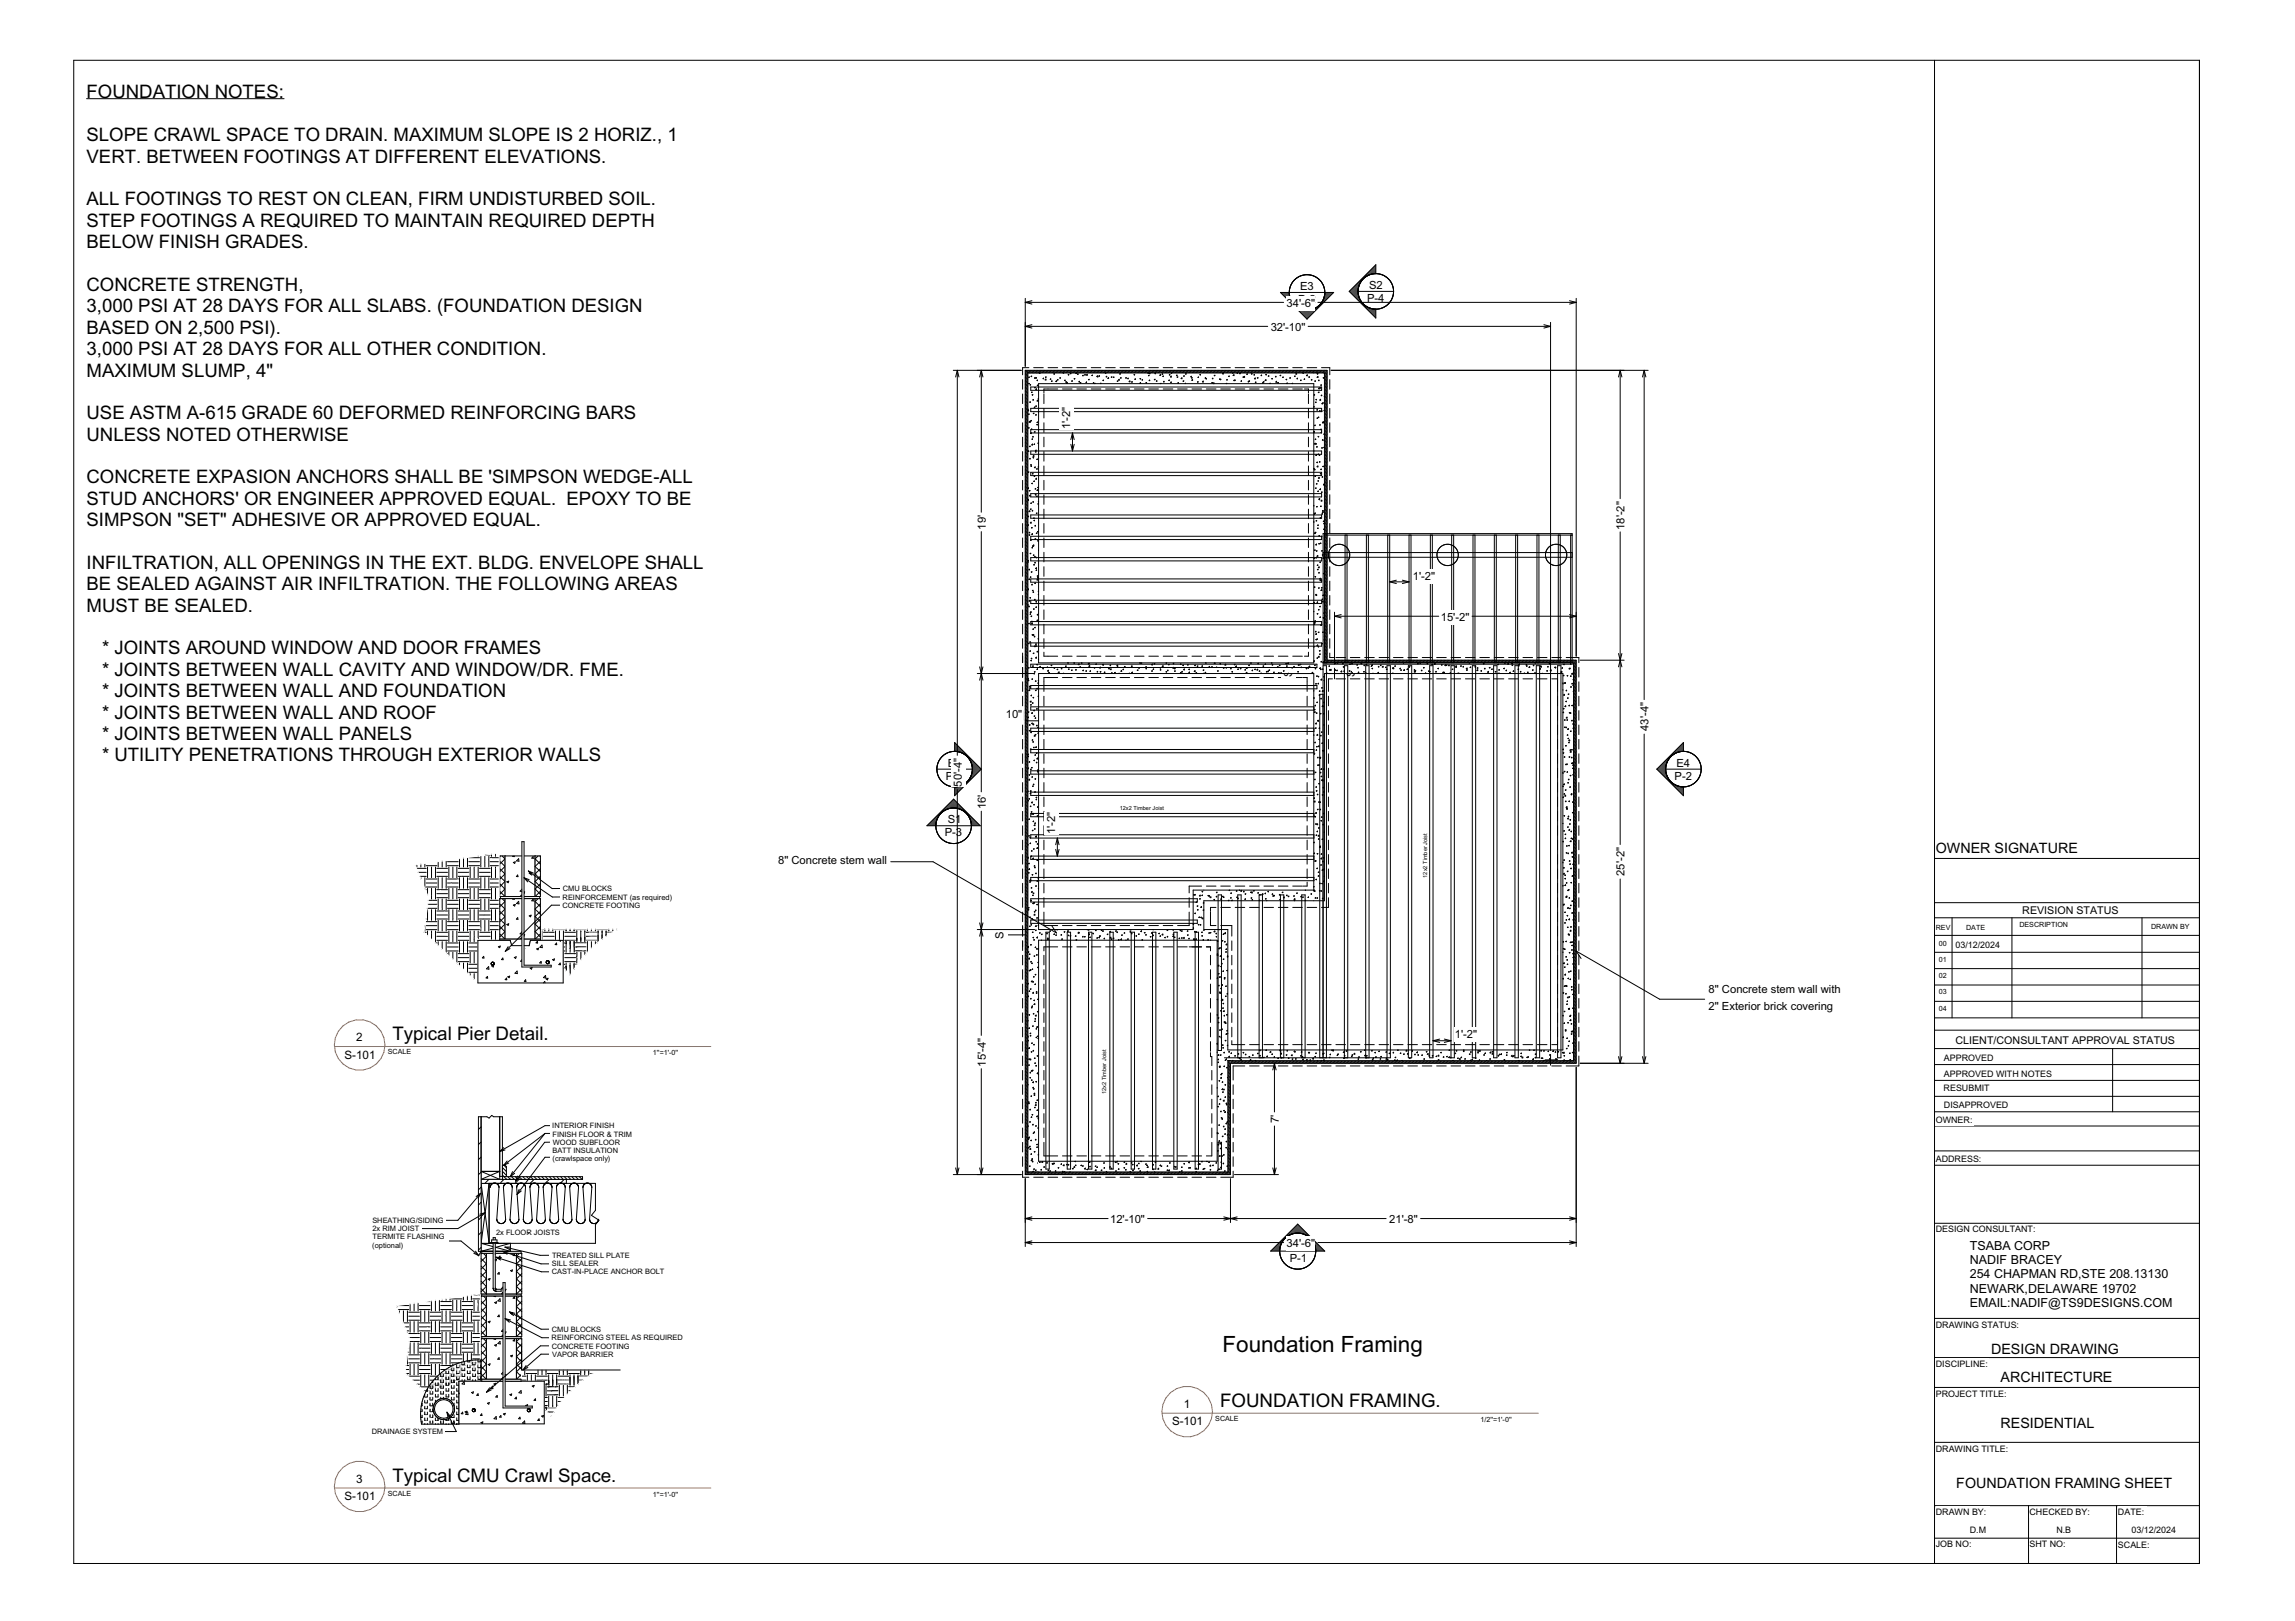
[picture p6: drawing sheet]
<svg xmlns="http://www.w3.org/2000/svg" width="841mm" height="594mm" viewBox="0 0 841 594" stroke-linecap="round" stroke-linejoin="round" font-family="sans-serif">
<defs><g id="words">
<text font-size="8.2" x="448" y="495.3">Foundation Framing</text>
<g font-size="6.9">
<text x="143.8" y="381.2">Typical Pier Detail.</text>
<text x="447.1" y="515.5">FOUNDATION FRAMING.</text>
<text x="143.8" y="543">Typical CMU Crawl Space.</text>
</g>
<g font-size="6.8">
<text x="31.7" y="35.9">FOUNDATION NOTES:</text>
<text x="31.7" y="51.8">SLOPE CRAWL SPACE TO DRAIN. MAXIMUM SLOPE IS 2 HORIZ., 1</text>
<text x="31.7" y="59.6">VERT. BETWEEN FOOTINGS AT DIFFERENT ELEVATIONS.</text>
<text x="31.7" y="75.3">ALL FOOTINGS TO REST ON CLEAN, FIRM UNDISTURBED SOIL.</text>
<text x="31.7" y="83.1">STEP FOOTINGS A REQUIRED TO MAINTAIN REQUIRED DEPTH</text>
<text x="31.7" y="91">BELOW FINISH GRADES.</text>
<text x="31.7" y="106.6">CONCRETE STRENGTH,</text>
<text x="31.7" y="114.5">3,000 PSI AT 28 DAYS FOR ALL SLABS. (FOUNDATION DESIGN</text>
<text x="31.7" y="122.3">BASED ON 2,500 PSI).</text>
<text x="31.7" y="130.1">3,000 PSI AT 28 DAYS FOR ALL OTHER CONDITION.</text>
<text x="31.7" y="138">MAXIMUM SLUMP, 4&quot;</text>
<text x="31.7" y="153.6">USE ASTM A-615 GRADE 60 DEFORMED REINFORCING BARS</text>
<text x="31.7" y="161.5">UNLESS NOTED OTHERWISE</text>
<text x="31.7" y="177.1">CONCRETE EXPASION ANCHORS SHALL BE 'SIMPSON WEDGE-ALL</text>
<text x="31.7" y="185">STUD ANCHORS' OR ENGINEER APPROVED EQUAL. EPOXY TO BE</text>
<text x="31.7" y="192.8">SIMPSON &quot;SET&quot; ADHESIVE OR APPROVED EQUAL.</text>
<text x="31.7" y="208.5">INFILTRATION, ALL OPENINGS IN THE EXT. BLDG. ENVELOPE SHALL</text>
<text x="31.7" y="216.3">BE SEALED AGAINST AIR INFILTRATION. THE FOLLOWING AREAS</text>
<text x="31.7" y="224.1">MUST BE SEALED.</text>
<text x="37.4" y="239.8">* JOINTS AROUND WINDOW AND DOOR FRAMES</text>
<text x="37.4" y="247.6">* JOINTS BETWEEN WALL CAVITY AND WINDOW/DR. FME.</text>
<text x="37.4" y="255.5">* JOINTS BETWEEN WALL AND FOUNDATION</text>
<text x="37.4" y="263.3">* JOINTS BETWEEN WALL AND ROOF</text>
<text x="37.4" y="271.1">* JOINTS BETWEEN WALL PANELS</text>
<text x="37.4" y="279">* UTILITY PENETRATIONS THROUGH EXTERIOR WALLS</text>
</g>
<g font-size="5.2">
<text x="709.4" y="312.4">OWNER SIGNATURE</text>
<text x="729.6" y="496">DESIGN DRAWING</text>
<text x="733.1" y="506.4">ARCHITECTURE</text>
<text x="733.1" y="523.4">RESIDENTIAL</text>
<text x="716.9" y="545.3">FOUNDATION FRAMING SHEET</text>
</g>
<g font-size="4.6">
<text x="721.8" y="458.2">TSABA CORP</text>
<text x="721.8" y="463.3">NADIF BRACEY</text>
<text x="721.8" y="468.5">254 CHAPMAN RD,STE 208.13130</text>
<text x="721.8" y="473.6">NEWARK,DELAWARE 19702</text>
<text x="721.8" y="478.8">EMAIL:NADIF@TS9DESIGNS.COM</text>
</g>
<g font-size="4.3">
<text x="130.5" y="381.6">2</text>
<text x="126.3" y="387.9">S-101</text>
<text x="433.8" y="516">1</text>
<text x="429.5" y="522.3">S-101</text>
<text x="130.5" y="543.4">3</text>
<text x="126.3" y="549.7">S-101</text>
</g>
<g font-size="4.1" fill="#fff">
<text x="476.4" y="106.3">E3</text>
<text x="501.7" y="105.9">S2</text>
<text x="475.8" y="111.1">P-2</text>
<text x="500.9" y="110.7">P-4</text>
<text x="347.3" y="280.9">E2</text>
<text x="614.4" y="280.9">E4</text>
<text x="346.6" y="285.7">P</text>
<text x="349.4" y="285.7">-2</text>
<text x="613.7" y="285.7">P-2</text>
<text x="347.3" y="301.7">S1</text>
<text x="346.2" y="306.5">P-3</text>
<text x="473.3" y="457.6">E1</text>
<text x="472.6" y="462.4">P-1</text>
</g>
<g font-size="4.1">
<text x="471.5" y="112.4">34'-6&quot;</text>
<text x="465.6" y="121.2">32'-10&quot;</text>
<text x="392.2" y="150.6" transform="rotate(-90 392.2 150.6)">&quot;</text>
<text x="392.2" y="157.3" transform="rotate(-90 392.2 157.3)">1'-2</text>
<text x="361.2" y="194.1" transform="rotate(-90 361.2 194.1)">19'</text>
<text x="595.3" y="194.2" transform="rotate(-90 595.3 194.2)">18'-2&quot;</text>
<text x="517.7" y="212.4">1'-2</text>
<text x="524.4" y="212.4">&quot;</text>
<text x="528" y="227.4">15</text>
<text x="532.6" y="227.4">'</text>
<text x="533.4" y="227.4">-2&quot;</text>
<text x="473.5" y="248.2" transform="rotate(-90 473.5 248.2)">S</text>
<text x="496.5" y="248.2" transform="rotate(-90 496.5 248.2)">S</text>
<text x="368.6" y="263.3">10&quot;</text>
<text x="604.1" y="267.8" transform="rotate(-90 604.1 267.8)">43'-4&quot;</text>
<text x="352.4" y="281.5" transform="rotate(-90 352.4 281.5)">4&quot;</text>
<text x="352.4" y="286" transform="rotate(-90 352.4 286)">0'-</text>
<text x="352.4" y="288.3" transform="rotate(-90 352.4 288.3)">5</text>
<text x="361.2" y="296.5" transform="rotate(-90 361.2 296.5)">16'</text>
<text x="386.6" y="299" transform="rotate(-90 386.6 299)">&quot;</text>
<text x="386.6" y="305.7" transform="rotate(-90 386.6 305.7)">1'-2</text>
<text x="285.1" y="316.6">8&quot; Concrete stem wall</text>
<text x="595.3" y="320.9" transform="rotate(-90 595.3 320.9)">25'-2&quot;</text>
<text x="367.8" y="344" transform="rotate(-90 367.8 344)">S</text>
<text x="391.8" y="344" transform="rotate(-90 391.8 344)">S</text>
<text x="626.1" y="364">8&quot; Concrete stem wall with</text>
<text x="626.1" y="370.1">2&quot; Exterior brick covering</text>
<text x="533.1" y="380.5">1'-2</text>
<text x="539.8" y="380.5">&quot;</text>
<text x="361.2" y="390.9" transform="rotate(-90 361.2 390.9)">15'-4&quot;</text>
<text x="468.6" y="411.5" transform="rotate(-90 468.6 411.5)">7'</text>
<text x="406.8" y="448.2">12'-10&quot;</text>
<text x="509.1" y="448.2">21'-8&quot;</text>
<text x="471.5" y="456.9">3</text>
<text x="473.8" y="456.9">4'-6&quot;</text>
</g>
<g font-size="3.9">
<text x="741.1" y="335.1">REVISION STATUS</text>
<text x="716.6" y="382.6">CLIENT/CONSULTANT APPROVAL STATUS</text>
</g>
<g font-size="3.3">
<text x="716.6" y="347.4">03/12/2024</text>
<text x="712.3" y="388.6">APPROVED</text>
<text x="712.3" y="394.7">APPROVED WITH NOTES</text>
<text x="712.2" y="399.9">RESUBMIT</text>
<text x="712.3" y="406">DISAPPROVED</text>
<text x="709.4" y="411.5">OWNER:</text>
<text x="709.4" y="425.7">ADDRESS:</text>
<text x="709.4" y="451.6">DESIGN CONSULTANT:</text>
<text x="709.4" y="486.6">DRAWING STATUS:</text>
<text x="709.4" y="501.1">DISCIPLINE:</text>
<text x="709.4" y="511.9">PROJECT TITLE:</text>
<text x="709.4" y="532.1">DRAWING TITLE:</text>
<text x="709.4" y="555">DRAWN BY:</text>
<text x="743.7" y="555.3">CHECKED BY:</text>
<text x="776.1" y="555.2">DATE:</text>
<text x="721.8" y="561.8">D.M</text>
<text x="753.6" y="561.8">N.B</text>
<text x="781.1" y="561.8">03/12/2024</text>
<text x="709.4" y="567">JOB NO:</text>
<text x="743.7" y="567">SHT NO:</text>
<text x="776.1" y="567.4">SCALE:</text>
</g>
<g font-size="2.7">
<text x="206.2" y="329.7">REINFORCEMENT (as required)</text>
<text x="206.3" y="326.6">CMU BLOCKS</text>
<text x="206.1" y="332.7">CONCRETE FOOTING</text>
<text x="202.4" y="413.5">INTERIOR FINISH</text>
<text x="202.4" y="416.5">FINISH FLOOR &amp; TRIM</text>
<text x="202.6" y="419.5">WOOD SUBFLOOR</text>
<text x="202.4" y="422.5">BATT INSULATION</text>
<text x="202.5" y="425.6">(crawlspace only)</text>
<text x="136.5" y="448.1">SHEATHING/SIDING</text>
<text x="136.5" y="451.2">2x RIM JOIST</text>
<text x="136.5" y="454.2">TERMITE FLASHING</text>
<text x="181.8" y="452.5">2x FLOOR JOISTS</text>
<text x="136.4" y="457.2">(optional)</text>
<text x="202.3" y="461">TREATED SILL PLATE</text>
<text x="202.2" y="467">CAST-IN-PLACE ANCHOR BOLT</text>
<text x="202.2" y="464">SILL SEALER</text>
<text x="202.1" y="491.1">REINFORCING STEEL AS REQUIRED</text>
<text x="202.2" y="488.1">CMU BLOCKS</text>
<text x="202.2" y="494.2">CONCRETE FOOTING</text>
<text x="202.4" y="497.2">VAPOR BARRIER</text>
<text x="136.2" y="525.6">DRAINAGE SYSTEM</text>
</g>
<g font-size="2.6">
<text x="709.4" y="340.6">REV</text>
<text x="720.5" y="340.6">DATE</text>
<text x="740" y="339.7">DESCRIPTION</text>
<text x="788.3" y="340.3">DRAWN BY</text>
<text x="710.5" y="346.6">00</text>
<text x="710.5" y="352.4">01</text>
<text x="710.5" y="358.3">02</text>
<text x="710.5" y="364.2">03</text>
<text x="710.5" y="370.6">04</text>
<text x="142.1" y="386.3">SCALE</text>
<text x="239.3" y="386.7">1''=1'-0''</text>
<text x="445.3" y="520.7">SCALE</text>
<text x="542.5" y="521">1/2''=1'-0''</text>
<text x="142.1" y="548.1">SCALE</text>
<text x="239.3" y="548.4">1''=1'-0''</text>
</g>
<g font-size="2.1">
<text x="410.3" y="297">12x2 Timber Joist</text>
<text x="522.9" y="321.6" transform="rotate(-90 522.9 321.6)">12x2 Timber Joist</text>
<text x="405.3" y="400.9" transform="rotate(-90 405.3 400.9)">12x2 Timber Joist</text>
</g>
</g></defs>
<g fill="none" stroke="#000" stroke-width=".37">
<path d="M27 22.1h779v550.8h-779zM708.9 22.1v550.8M708.9 314.6h97.1M708.9 330.8h97.1M708.9 336.3h97.1M715.3 336.3v36.7M737.3 336.3v36.7M784.9 336.3v36.7M708.9 342.8h97.1M708.9 349h97.1M708.9 354.9h97.1M708.9 360.9h97.1"/>
<path d="M708.9 366.9h97.1M708.9 373h97.1M708.9 377.5h97.1M708.9 384.2h97.1M708.9 390.1h97.1M708.9 395.9h97.1M774.2 384.2v23.2M708.9 401.7h97.1M708.9 407.4h97.1M708.9 412.6h97.1M708.9 421.7h97.1M708.9 427h97.1"/>
<path d="M708.9 448.3h97.1M708.9 483.1h97.1M708.9 497.5h97.1M708.9 508.4h97.1M708.9 528.5h97.1M708.9 551.7h97.1M743.4 551.7v21.2M775.6 551.7v21.2M708.9 563.7h97.1"/>
</g>
<g fill="#fff">
<path d="M176.3 490.5l2 14.9h-2z"/>
<path d="M709.4 307.5h52.6v6.2h-52.6z" fill-rule="evenodd"/>
<path d="M741.1 331.4h34.7v4.5h-34.7z" fill-rule="evenodd"/>
<path d="M709.4 338.3h5.1v2.9h-5.1z" fill-rule="evenodd"/>
<path d="M720.5 338.3h6.6v2.9h-6.6z" fill-rule="evenodd"/>
<path d="M740 337.4h17.3v2.9h-17.3z" fill-rule="evenodd"/>
<path d="M788.3 338h13.7v2.9h-13.7z" fill-rule="evenodd"/>
<path d="M710.5 344.2h3v3h-3z" fill-rule="evenodd"/>
<path d="M710.5 350h3v3h-3z" fill-rule="evenodd"/>
<path d="M710.5 356h3v2.9h-3z" fill-rule="evenodd"/>
<path d="M710.5 361.9h3v2.9h-3z" fill-rule="evenodd"/>
<path d="M710.5 368.2h3v3h-3z" fill-rule="evenodd"/>
<path d="M716.6 378.9h80.7v4.5h-80.7z" fill-rule="evenodd"/>
<path d="M712.4 385.6h18.6v3.9h-18.6z" fill-rule="evenodd"/>
<path d="M712.4 391.6h40.9v3.9h-40.9z" fill-rule="evenodd"/>
<path d="M712.2 396.8h17.6v4h-17.6z" fill-rule="evenodd"/>
<path d="M712.4 402.9h24.2v3.9h-24.2z" fill-rule="evenodd"/>
<path d="M709.4 408.4h14v4h-14z" fill-rule="evenodd"/>
<path d="M709.4 422.7h17.5v3.9h-17.5z" fill-rule="evenodd"/>
<path d="M709.4 448.5h38.5v3.9h-38.5z" fill-rule="evenodd"/>
<path d="M709.4 483.4h31.3v3.9h-31.3z" fill-rule="evenodd"/>
<path d="M721.8 454h29.6v5.1h-29.6z" fill-rule="evenodd"/>
<path d="M721.8 459.1h33.5v5.2h-33.5z" fill-rule="evenodd"/>
<path d="M721.8 464.3h73v5.1h-73z" fill-rule="evenodd"/>
<path d="M721.8 469.4h62v5.2h-62z" fill-rule="evenodd"/>
<path d="M721.8 474.6h74v5.1h-74z" fill-rule="evenodd"/>
<path d="M709.4 497.8h19.5v4h-19.5z" fill-rule="evenodd"/>
<path d="M733.1 501.6h32.7v6h-32.7z" fill-rule="evenodd"/>
<path d="M709.4 508.7h26.2v3.9h-26.2z" fill-rule="evenodd"/>
<path d="M709.4 528.9h27.3v3.9h-27.3z" fill-rule="evenodd"/>
<path d="M709.4 551.9h19.6v4h-19.6z" fill-rule="evenodd"/>
<path d="M743.7 552.2h23.6v3.9h-23.6z" fill-rule="evenodd"/>
<path d="M776.1 552.1h10.4v3.9h-10.4z" fill-rule="evenodd"/>
<path d="M776.1 564.3h12.5v3.9h-12.5z" fill-rule="evenodd"/>
<path d="M743.7 563.9h14.1v3.9h-14.1z" fill-rule="evenodd"/>
<path d="M709.4 563.9h14.1v4h-14.1z" fill-rule="evenodd"/>
<path d="M729.6 491.2h47.4v6h-47.4z" fill-rule="evenodd"/>
<path d="M733.1 518.6h34.7v6h-34.7z" fill-rule="evenodd"/>
<path d="M720.5 439.3h51.9v6h-51.9z" fill-rule="evenodd"/>
<path d="M721.8 558.6h6.3v3.9h-6.3z" fill-rule="evenodd"/>
<path d="M753.6 558.6h5.5v3.9h-5.5z" fill-rule="evenodd"/>
<path d="M781.1 558.6h16.6v3.9h-16.6z" fill-rule="evenodd"/>
<path d="M716.6 344.2h16.7v4h-16.7z" fill-rule="evenodd"/>
</g>
<path d="M176.3 498l1.1 1.1M176.3 495.2l.7 .7M176.3 492.4l.3 .3M176.3 490.7v.1M176.7 493.2l-.4 .3M177 495.6l-.7 .7M177.3 498.1l-1 1M176.3 503.5l1.9 1.9M176.3 500.7l1.5 1.6M177.6 500.5l-1.3 1.3M177.9 502.9l-1.6 1.7M178.3 505.4h.1" fill="none" stroke="#000" stroke-width=".37"/>
<path d="M176.3 490.5h2v14.9z" fill="#fff"/>
<path d="M176.3 490.5h2v14.9h-2zM176.6 490.5l-.3 .2M176.6 492.7l1.7 1.7M177 495.9l1.3 1.3M177.1 490.5l1.2 1.1-1.6 1.6M177.4 499.1l.9 .8M178.3 499.9l-.7 .6M178.3 497.1l-1 1M178.3 494.3l-1.3 1.3M177.8 502.3l.5 .4M178.3 502.6l-.4 .3" fill="none" stroke="#000" stroke-width=".37"/>
<path d="M178.3 490.5h10.9l-10.9 14.9z" fill="#fff"/>
<path d="M181.2 490.5l-.2 .2 .6 .1v-.3M181.3 492.9l.7-.2-.2 .6zM182.9 497.5l.1 .6h-.6zM183.2 491.5l.1 1-.8-.2zM188.6 491.4l-.1-.6-.5 .5 .6 .1M178.9 500l.7-.2-.2 .5z" fill="none" stroke="#000" stroke-width=".37"/>
<path d="M189.2 490.5v14.9h-10.9z" fill="#fff"/>
<path d="M178.3 490.5h10.9v14.9h-10.9zM187.1 496.9l.7-.3-.2 .6zM188.6 491.4h.1M183.8 505.4l.4-.5 .1 .5M184.5 502.7l.1 .9-.8-.1zM184.7 504l.7-.3-.2 .6z" fill="none" stroke="#000" stroke-width=".37"/>
<path d="M189.2 490.5l2 14.9h-2z" fill="#fff"/>
<path d="M189.2 499.9l1.5 1.4-1.5 1.4M189.2 497.1l1 1M189.2 494.3l.6 .6M189.4 491.5v.2M189.7 494l-.5 .4M190 496.4l-.8 .8M190.3 498.8l-1.1 1.1M189.2 505.4h.1M189.2 502.6l1.9 1.8M191 503.7l-1.7 1.7" fill="none" stroke="#000" stroke-width=".37"/>
<path d="M189.2 490.5h2v14.9z" fill="#fff"/>
<path d="M189.2 490.5h2v14.9h-2zM189.4 491.7l1.8 1.8M189.8 494.9l1.4 1.4M190.2 498.1l1 1M190.4 490.5l-1 1M190.9 490.5l.3 .3M191.2 498l-.9 .8M191.2 495.2l-1.2 1.2M191.2 492.4l-1.5 1.6M191.1 504.4l.1 .2M191.2 503.5l-.2 .2M191.2 500.7l-.5 .6 .5 .5" fill="none" stroke="#000" stroke-width=".37"/>
<g fill="#fff">
<path d="M176.6 489.8h14.3l-14.3 .7z"/>
<path d="M176.6 490.5l14.3-.7v.7z"/>
</g>
<path d="M176.6 489.8h14.3v.7h-14.3z" fill="none" stroke="#000" stroke-width=".37"/>
<path d="M176.3 474.9l2 14.9h-2z" fill="#fff"/>
<path d="M176.3 479.6l.7 .7M176.3 476.8l.3 .3M176.3 475.1h.1M176.7 477.5l-.4 .4M177 480l-.7 .7M176.3 487.9l1.9 1.9M176.3 485.1l1.5 1.5M176.3 482.3l1.1 1.2M177.3 482.4l-1 1M177.6 484.9l-1.3 1.3M177.9 487.3l-1.6 1.7M178.3 489.8h.1" fill="none" stroke="#000" stroke-width=".37"/>
<path d="M176.3 474.9h2v14.9z" fill="#fff"/>
<path d="M176.3 474.9h2v14.9h-2zM176.6 474.9l-.3 .2M176.6 477.1l1.7 1.7M177.1 474.9l1.2 1.1M178.3 478.7l-1.3 1.3M178.3 475.9l-1.6 1.6M177 480.3l1.3 1.2-1 .9M177.4 483.5l.9 .7-.7 .7M177.8 486.6l.5 .5M178.3 487l-.4 .3" fill="none" stroke="#000" stroke-width=".37"/>
<path d="M178.3 474.9h10.9l-10.9 14.9z" fill="#fff"/>
<path d="M181.2 474.9l-.2 .2h.6v-.2M181.3 477.3l.7-.3-.2 .6zM183.2 475.9l.1 .9-.8-.1zM188.5 475.1l.1 .6h-.6zM178.9 484.4l.7-.3-.2 .6zM182.9 481.9l.1 .6-.6-.1z" fill="none" stroke="#000" stroke-width=".37"/>
<path d="M189.2 474.9v14.9h-10.9z" fill="#fff"/>
<path d="M178.3 474.9h10.9v14.9h-10.9zM188.6 475.7h.1M183.8 489.8l.4-.6 .1 .6M184.5 487l.1 1-.8-.2zM184.7 488.3l.7-.2-.2 .5zM187.1 481.2l.7-.2-.2 .6z" fill="none" stroke="#000" stroke-width=".37"/>
<path d="M189.2 474.9l2 14.9h-2z" fill="#fff"/>
<path d="M189.2 478.7l.6 .6M189.2 475.9l.2 .2M189.4 475.9l-.2 .1M189.7 478.3l-.5 .5M189.2 489.8h.1M189.2 487l1.9 1.8M190 480.8l-.8 .7 1 1M190.3 483.2l-1.1 1 1.5 1.5-1.5 1.4M191 488.1l-1.7 1.7" fill="none" stroke="#000" stroke-width=".37"/>
<path d="M189.2 474.9h2v14.9z" fill="#fff"/>
<path d="M189.2 474.9h2v14.9h-2zM189.4 476.1l1.8 1.8M189.8 479.3l1.4 1.4M190.4 474.9l-1 1M190.9 474.9l.3 .2M191.2 479.6l-1.2 1.2M191.2 476.8l-1.5 1.5M190.2 482.5l1 .9M191.1 488.8l.1 .2M191.2 487.9l-.2 .2M191.2 485.1l-.5 .6 .5 .5M191.2 482.3l-.9 .9" fill="none" stroke="#000" stroke-width=".37"/>
<g fill="#fff">
<path d="M176.6 474.2h14.3l-14.3 .7z"/>
<path d="M176.6 474.9l14.3-.7v.7z"/>
</g>
<path d="M176.6 474.2h14.3v.7h-14.3z" fill="none" stroke="#000" stroke-width=".37"/>
<path d="M145.2 478.5l30.8-4.3-25.9 16.3z" fill="#fff"/>
<g fill="none" stroke="#000" stroke-width=".37">
<path d="M145.4 478.4v.6M145.9 479.9h3.9M145.9 478.4h3.9M150.3 477.8v2.6M151.7 477.6v2.8M153.2 477.4v3M153.7 479.9h3.9M153.7 478.4h3.9M156.2 476.9h1.4M158.1 476.7v3.7M159.6 476.5v3.9M161 476.5v3.9"/>
<path d="M161.5 479.9h3.9M161.5 478.4h3.9M161.5 476.9h3.9M162 476.1v.4M163.5 475.9v.6M164.9 475.7v.8M165.4 476h3.9M165.9 476.5v3.9M167.4 476.5v3.1M168.8 476.5v2.2M169.3 476.9h2.3M169.8 475v1.5"/>
<path d="M171.3 474.8v1.7M172.7 474.6v1.6M173.7 474.5h1.8M146.4 480.4v1M147.8 484.8h2M147.8 480.4v3.9M148.4 486.2h1.4M149 487.7h.8M149.3 480.4v3.9M149.3 488.2v.3M149.8 483.8h3.9M149.8 482.3h3.9"/>
<path d="M149.8 488.7h3.3M149.8 480.8h3.9M150 490.1h.7M150.3 484.3v3.9M151.7 484.3v3.9M153.2 484.3v3.9M153.7 487.7h.9M153.7 486.2h3.2M153.7 484.8h3.9M154.2 480.4v3.9M155.7 480.4v3.9M157.1 480.4v3.9"/>
<path d="M157.6 483.8h3.2M157.6 482.3h3.9M157.6 480.8h3.9M158.1 484.3v1.2M159.6 484.3v.3M162 480.4v2.6M163.5 480.4v1.7M164.9 480.4v.8M165.4 480.8h.1"/>
</g>
<path d="M176 474.2v31.9l-7.9-.2z" fill="#fff"/>
<g fill="none" stroke="#000" stroke-width=".37">
<path d="M175.2 477.5v2.9M175.6 476h.4M175.9 474.5h.1M169.8 499.1v.8M170.7 495.5h2.5M171.1 494h2.1M171.3 496v3.9M171.4 492.6h1.8M172.6 487.7h.6M172.7 488.2v3.9M172.7 496v3.9M173 486.2h.2"/>
<path d="M173.2 499.4h2.8M173.2 491.6h2.8M173.2 497.9h2.8M173.2 490.1h2.8M173.2 496.5h2.8M173.2 488.7h2.8M173.6 483.8h2.4M173.7 484.3v3.9M173.7 492.1v3.9M173.7 499.9v3.9M174 482.3h2M174.3 480.8h1.7"/>
<path d="M175.2 484.3v3.9M175.2 492.1v3.9M175.2 499.9v3.9M168.2 505.8h1.1M168.5 504.3h.8M168.8 503.1v.7M169.3 503.3h3.9M169.3 501.8h3.9M169.5 500.4h3.7M169.8 503.8v2.1M171.3 503.8v2.2M172.7 503.8v2.2"/>
<path d="M173.2 505.8h2.8M173.2 504.3h2.8"/>
</g>
<path d="M150.1 490.5l25.9-16.3-7.9 31.7z" fill="#fff"/>
<g fill="none" stroke="#000" stroke-width=".37">
<path d="M167.4 479.6v.8M168.8 478.7v1.7M169.3 479.9h3.9M169.3 478.4h3.9M171.6 476.9h1.6M172.7 476.2v.3M173.2 476h2.4M173.7 476.5v3.9M175.2 476.5v1M175.5 474.5h.4M150.7 490.1h3M151.4 491.6h2.3"/>
<path d="M153.1 488.7h.6M153.2 492.1v1M153.7 492.6h3.9M154.2 488.2v3.9M154.3 494h3.3M154.6 487.7h3M155.7 488.2v3.9M156 495.5h1.6M156.9 486.2h.7M157.1 488.2v3.9M157.1 496v.5M157.6 491.6h3.9"/>
<path d="M157.6 490.1h3.9M157.6 496.5h3.9M157.6 488.7h3.9M158.1 485.5v2.7M158.1 492.1v3.9M158.9 497.9h2.6M159.6 484.6v3.6M159.6 492.1v3.9M160.6 499.4h.9M160.8 483.8h.7M161 484.3v3.9M161 492.1v3.9"/>
<path d="M161.5 495.5h3.9M161.5 487.7h3.9M161.5 494h3.9M161.5 486.2h3.9M161.5 492.6h3.9M161.5 484.8h3.9M162 483v1.3M162 488.2v3.9M162 496v3.9M163.5 482.1v2.2M163.5 488.2v3.9M163.5 496v3.9"/>
<path d="M164.9 481.2v3.1M164.9 488.2v3.9M164.9 496v3.9M165.4 499.4h3.9M165.4 491.6h3.9M165.4 483.8h3.9M165.4 497.9h3.9M165.4 490.1h3.9M165.4 482.3h3.9M165.4 496.5h3.9M165.4 488.7h3.9M165.4 480.8h3.9"/>
<path d="M165.9 484.3v3.9M165.9 492.1v3.9M165.9 499.9v3.9M167.4 484.3v3.9M167.4 492.1v3.9M167.4 499.9v3.9M168.8 484.3v3.9M168.8 492.1v3.9M168.8 499.9v3.2M169.3 495.5h1.4M169.3 487.7h3.3M169.3 494h1.8"/>
<path d="M169.3 486.2h3.7M169.3 492.6h2.1M169.3 484.8h3.9M169.8 480.4v3.9M169.8 488.2v3.9M169.8 496v3.1M171.3 480.4v3.9M171.3 488.2v3.9M172.7 480.4v3.9M173.2 483.8h.4M173.2 482.3h.8M173.2 480.8h1.1"/>
<path d="M161.7 500.4h3.7M163.4 501.8h2M165.1 503.3h.3M166.3 504.3h2.2M168 505.8h.2M169.3 500.4h.2"/>
</g>
<path d="M148.4 503.2l19.7 2.7 .1 15.9z" fill="#fff"/>
<g fill="none" stroke="#000" stroke-width=".37">
<path d="M148.5 503.3h.7M149.3 503.8v.2M149.8 504.3h3.9M150.3 503.5v.3M151.1 505.8h2.6M151.7 503.7v.1M152.7 507.2h1M153.8 508.2h3.8M154.2 504v3.7M155.3 509.7h2.3M155.7 504.2v3.5M156.9 511.1h.7"/>
<path d="M157.1 504.4v3.3M157.6 507.2h3.9M157.6 505.8h3.9M157.9 512.1h3.6M158.1 507.7v3.9M159.5 513.6h2M159.6 507.7v3.9M161 515h.5M161 507.7v3.9M161.5 511.1h3.9M161.5 509.7h3.9M161.5 508.2h3.9"/>
<path d="M162 505v2.7M162 511.6v3.9M162.1 516h3.3M163.5 505.2v2.5M163.5 511.6v3.9M163.6 517.5h1.8M164.9 505.4v2.3M164.9 511.6v3.9M165.2 518.9h.2M165.4 515h2.8M165.4 507.2h2.8M165.4 513.6h2.8"/>
<path d="M165.4 505.8h2M165.4 512.1h2.8M165.9 507.7v3.9M165.9 515.5v3.9M166.2 519.9h2M167.4 507.7v3.9M167.4 515.5v3.9M167.8 521.4h.4"/>
</g>
<path d="M150.1 490.5l18 15.4-19.7-2.7z" fill="#fff"/>
<g fill="none" stroke="#000" stroke-width=".37">
<path d="M149.3 496.7v3.2M149.5 495.5h.3M149.7 494h.1M149.8 499.4h3.9M149.8 497.9h3.9M149.8 496.5h3.9M150 491.6h1.4M150.3 492.1v3.9M150.3 499.9v3.6M151.7 492.1v3.9M151.7 499.9v3.8M153.2 493.1v2.9"/>
<path d="M153.2 499.9v3.9M153.7 495.5h2.3M153.7 494h.6M154.2 496v3.9M155.7 496v3.9M157.1 496.5v3.4M157.6 499.4h3M157.6 497.9h1.3M158.1 499.9v3.9M159.6 499.9v3.9M161 499.9v3.9M148.6 501.8h1.2"/>
<path d="M148.8 500.4h1M149.2 503.3h.6M153.7 503.3h3.9M153.7 501.8h3.9M153.7 500.4h3.9M154.2 503.8v.2M155.7 503.8v.4M157.1 503.8v.6M157.6 504.3h3.9M161.5 503.3h3.6M161.5 501.8h1.9M161.5 500.4h.2"/>
<path d="M162 503.8v1.2M163.5 503.8v1.4M164.9 503.8v1.6M165.4 504.3h.9M167.4 505.8h.6"/>
</g>
<path d="M145.2 478.5l30.8-4.3v31.9l-7.9-.2 .1 15.9-19.8-18.6 1.7-12.7z" fill="none" stroke="#fff" stroke-width=".37"/>
<path d="M199.4 506.1l5.9 8z" fill="#fff"/>
<path d="M200.2 507.2h.1M200.9 508.2h.1M202 509.7h.1M203.1 511.1h.1M204 512.2v.2M204.9 513.6h.1" fill="none" stroke="#000" stroke-width=".37"/>
<path d="M199.4 506.1l5.8 8.2z" fill="#fff"/>
<path d="M200.2 507.2h.1M200.9 508.2h.1M201.9 509.7h.1M203 511.1h.1M204 512.4v.2M204.7 513.6h.2" fill="none" stroke="#000" stroke-width=".37"/>
<path d="M199.4 516l5.8-1.7z" fill="#fff"/>
<path d="M200.1 515.8v.1M202.5 515.1h.1M204 514.6v.1" fill="none" stroke="#000" stroke-width=".37"/>
<path d="M199.4 506.1l5.8 8.2-5.8 1.7z" fill="#fff"/>
<g fill="none" stroke="#000" stroke-width=".37">
<path d="M199.4 515h1.2M199.4 507.2h.8M199.4 513.6h1.2M199.4 512.1h1.2M200.1 507.7v3.9M200.1 515.5v.3M200.6 511.1h2.4M200.6 509.7h1.3M200.6 508.2h.3M201.1 511.6v3.9M202.5 511.6v3.5M204 512.6v2"/>
<path d="M204.5 513.6h.2"/>
</g>
<path d="M199.4 516l5.7-1.6z" fill="#fff"/>
<path d="M202.5 515.1v.1M204 514.7v.1" fill="none" stroke="#000" stroke-width=".37"/>
<path d="M199.4 516l5.6-1.5z" fill="#fff"/>
<path d="M200.1 515.9h.1M202.5 515.2h.1M204 514.8v.1" fill="none" stroke="#000" stroke-width=".37"/>
<path d="M199.4 516l5.5-1.4z" fill="#fff"/>
<path d="M200.1 515.9h.1M202.5 515.2v.1M204 514.9v.1" fill="none" stroke="#000" stroke-width=".37"/>
<path d="M199.4 516l5.4-1.2z" fill="#fff"/>
<path d="M202.5 515.3v.1M204 515h.1" fill="none" stroke="#000" stroke-width=".37"/>
<path d="M199.4 516l5.3-1.1z" fill="#fff"/>
<path d="M200.1 515.9h.1M202.5 515.4h.1M204 515v.1M204.5 515h.1" fill="none" stroke="#000" stroke-width=".37"/>
<path d="M199.4 506.1l8.8 4.6z" fill="#fff"/>
<path d="M201.1 507h.1M203.3 508.2h.1M205 509v.1M206.4 509.8v.1M207.9 510.5v.2" fill="none" stroke="#000" stroke-width=".37"/>
<path d="M199.4 506.1l8.7 4.7z" fill="#fff"/>
<path d="M201.1 507h.1M203.1 508.2h.2M205 509.1v.1M206.4 509.9v.1M207.9 510.7v.2" fill="none" stroke="#000" stroke-width=".37"/>
<path d="M199.4 506.1l8.6 4.8z" fill="#fff"/>
<path d="M201.1 507v.1M203 508.2h.1M205 509.2v.1M206.4 510v.2M207.9 510.9v.1" fill="none" stroke="#000" stroke-width=".37"/>
<path d="M199.4 506.1l8.5 4.9z" fill="#fff"/>
<path d="M201.1 507.1h.1M202.9 508.2h.1M205 509.3v.2M206.4 510.2v.1" fill="none" stroke="#000" stroke-width=".37"/>
<path d="M199.4 506.1l8.4 5z" fill="#fff"/>
<path d="M201.1 507.1v.1M202.7 508.2h.2M205 509.5v.1M206.4 510.3v.2" fill="none" stroke="#000" stroke-width=".37"/>
<path d="M199.4 506.1l8.3 5.2z" fill="#fff"/>
<path d="M201.1 507.2h.1M202.6 508.2h.1M205 509.6v.1M206.4 510.5v.2" fill="none" stroke="#000" stroke-width=".37"/>
<path d="M199.4 506.1l8.2 5.3z" fill="#fff"/>
<path d="M201.1 507.2h.1M202.5 508.2h.1M205 509.7v.1M206.4 510.7v.1" fill="none" stroke="#000" stroke-width=".37"/>
<path d="M199.4 506.1l8.1 5.4z" fill="#fff"/>
<path d="M201.1 507.2v.1M202.4 508.2h.1M205 509.8v.2M206.4 510.8v.2" fill="none" stroke="#000" stroke-width=".37"/>
<path d="M199.4 506.1l8 5.5z" fill="#fff"/>
<path d="M201.1 507.3h.1M202.3 508.2h.1M204.4 509.7h.1M205 510v.1M206.4 511v.1" fill="none" stroke="#000" stroke-width=".37"/>
<path d="M199.4 506.1l7.7 5.7z" fill="#fff"/>
<path d="M201.1 507.3h.1M202.2 508.2h.1M204.2 509.7h.2M205 510.1v.1M206.4 511.1v.2" fill="none" stroke="#000" stroke-width=".37"/>
<path d="M199.4 506.1l7.7 5.7z" fill="#fff"/>
<path d="M201.1 507.3v.1M202.1 508.2h.1M204.1 509.7h.1M205 510.2v.2M206.4 511.3v.2" fill="none" stroke="#000" stroke-width=".37"/>
<path d="M199.4 506.1l7.6 5.9z" fill="#fff"/>
<path d="M201.1 507.4h.1M202 508.2h.1M203.9 509.7h.2M205 510.4v.1M206.4 511.5v.1" fill="none" stroke="#000" stroke-width=".37"/>
<path d="M199.4 506.1l7.5 6z" fill="#fff"/>
<path d="M201.1 507.4v.1M202 508.2h.1M203.7 509.7h.2M205 510.5v.2M206.7 512.1h.2" fill="none" stroke="#000" stroke-width=".37"/>
<path d="M199.4 506.1l7.4 6.1z" fill="#fff"/>
<path d="M201.1 507.5h.1M201.9 508.2h.1M203.6 509.7h.1M205 510.7v.1M206.5 512.1h.2" fill="none" stroke="#000" stroke-width=".37"/>
<path d="M199.4 506.1l7.2 6.3z" fill="#fff"/>
<path d="M201.1 507.5v.1M201.8 508.2h.1M203.5 509.7h.1M205 510.8v.2M206.3 512.1h.2" fill="none" stroke="#000" stroke-width=".37"/>
<path d="M199.4 506.1l7.1 6.4z" fill="#fff"/>
<path d="M201.1 507.6h.1M201.7 508.2h.1M203.3 509.7h.2M205 511v.1M206 512.1h.3" fill="none" stroke="#000" stroke-width=".37"/>
<path d="M199.4 506.1l7 6.6z" fill="#fff"/>
<path d="M201.1 507.6h.1M201.7 508.2h.1M203.2 509.7h.1M205 511.1v.2M205.8 512.1h.2" fill="none" stroke="#000" stroke-width=".37"/>
<path d="M199.4 506.1l6.9 6.7z" fill="#fff"/>
<path d="M200.6 507.2h.1M201.1 507.6v.1M201.6 508.2h.1M203.1 509.7h.1M205 511.3v.2M205.6 512.1h.2" fill="none" stroke="#000" stroke-width=".37"/>
<path d="M199.4 506.1l6.8 6.8z" fill="#fff"/>
<path d="M200.5 507.2h.1M201.5 508.2h.1M203 509.7h.1M204.4 511.1h.1M205 511.5v.1M205.4 512.1h.2" fill="none" stroke="#000" stroke-width=".37"/>
<path d="M199.4 506.1l6.7 6.9z" fill="#fff"/>
<path d="M200.5 507.2h.1M201.4 508.2h.1M202.9 509.7h.1M204.3 511.1h.1M205.2 512.1h.2" fill="none" stroke="#000" stroke-width=".37"/>
<path d="M199.4 506.1l6.6 7.1z" fill="#fff"/>
<path d="M200.5 507.2h.1M201.4 508.2h.1M202.8 509.7h.1M204.1 511.1h.2M205.1 512.1h.1" fill="none" stroke="#000" stroke-width=".37"/>
<path d="M199.4 506.1l6.5 7.2z" fill="#fff"/>
<path d="M200.4 507.2h.1M201.3 508.2h.1M202.6 509.7h.2M204 511.1h.1M204.9 512.1h.2" fill="none" stroke="#000" stroke-width=".37"/>
<path d="M199.4 506.1l6.5 7.3z" fill="#fff"/>
<path d="M200.4 507.2h.1M201.3 508.2h.1M202.6 509.7h.1M203.8 511.1h.2M204.7 512.1h.2" fill="none" stroke="#000" stroke-width=".37"/>
<path d="M199.4 506.1l6.4 7.4z" fill="#fff"/>
<path d="M200.4 507.2h.1M201.2 508.2h.1M202.5 509.7h.1M203.7 511.1h.1M204.5 512.1h.2" fill="none" stroke="#000" stroke-width=".37"/>
<path d="M199.4 506.1l6.3 7.5z" fill="#fff"/>
<path d="M200.3 507.2h.1M201.1 508.2h.1M202.4 509.7h.1M203.6 511.1h.1M204 511.6v.1M204.5 512.1h.1M205.6 513.6h.1" fill="none" stroke="#000" stroke-width=".37"/>
<path d="M199.4 506.1l6.2 7.7z" fill="#fff"/>
<path d="M200.3 507.2h.1M201.1 508.2h.1M202.3 509.7h.1M203.4 511.1h.2M204 511.7v.1M205.4 513.6h.2" fill="none" stroke="#000" stroke-width=".37"/>
<path d="M199.4 506.1l6.1 7.8z" fill="#fff"/>
<path d="M200.3 507.2h.1M201 508.2h.1M202.2 509.7h.1M203.3 511.1h.1M204 511.8v.2M205.2 513.6h.2" fill="none" stroke="#000" stroke-width=".37"/>
<path d="M199.4 506.1l6 7.9z" fill="#fff"/>
<path d="M200.3 507.2h.1M201 508.2h.1M202.1 509.7h.1M203.2 511.1h.1M204 512v.2M205 513.6h.2" fill="none" stroke="#000" stroke-width=".37"/>
<path d="M199.4 506.1l13 .6z" fill="#fff"/>
<path d="M201.1 506.2h.1M202.5 506.3h.1M204 506.4h.1M208.9 506.6v.1M210.3 506.7h.1M211.8 506.7v.1" fill="none" stroke="#000" stroke-width=".37"/>
<path d="M199.4 506.1l12.9 .7z" fill="#fff"/>
<path d="M202.5 506.3h.1M204 506.4h.1M208.9 506.7h.1M210.3 506.7v.1M211.8 506.8v.1" fill="none" stroke="#000" stroke-width=".37"/>
<path d="M199.4 506.1l12.8 .8z" fill="#fff"/>
<path d="M201.1 506.2v.1M202.5 506.3v.1M204 506.4v.1M208.9 506.7v.1M210.3 506.8v.1M211.8 506.9v.1" fill="none" stroke="#000" stroke-width=".37"/>
<path d="M199.4 506.1l12.7 .9z" fill="#fff"/>
<path d="M201.1 506.3h.1M202.5 506.4h.1M204 506.5h.1M208.9 506.8v.1M210.3 506.9v.1M211.8 507v.1" fill="none" stroke="#000" stroke-width=".37"/>
<path d="M199.4 506.1l12.5 1z" fill="#fff"/>
<path d="M202.5 506.4h.1M204 506.5v.1M208.9 506.9v.1M210.3 507v.1M211.8 507.1v.2" fill="none" stroke="#000" stroke-width=".37"/>
<path d="M199.4 506.1l12.4 1.2z" fill="#fff"/>
<path d="M201.1 506.3h.1M202.5 506.4v.1M204 506.6h.1M208.9 507v.1M210.3 507.1v.1" fill="none" stroke="#000" stroke-width=".37"/>
<path d="M199.4 506.1l12.3 1.3z" fill="#fff"/>
<path d="M201.1 506.3h.1M202.5 506.5h.1M204 506.6h.1M208.9 507.1v.1M210.3 507.2v.1" fill="none" stroke="#000" stroke-width=".37"/>
<path d="M199.4 506.1l12.2 1.4z" fill="#fff"/>
<path d="M201.1 506.3h.1M202.5 506.5h.1M204 506.6v.1M208.9 507.2v.1M210.3 507.3v.1" fill="none" stroke="#000" stroke-width=".37"/>
<path d="M199.4 506.1l12.1 1.4z" fill="#fff"/>
<path d="M201.1 506.3v.1M202.5 506.5h.1M204 506.7h.1M207.9 507.2h.5M208.9 507.3h.1M210.3 507.4v.1" fill="none" stroke="#000" stroke-width=".37"/>
<path d="M199.4 506.1l11.9 1.5z" fill="#fff"/>
<path d="M202.5 506.5v.1M204 506.7v.1M207.3 507.2h.6M208.9 507.3v.1M210.3 507.5v.1" fill="none" stroke="#000" stroke-width=".37"/>
<path d="M199.4 506.1l11.8 1.7z" fill="#fff"/>
<path d="M201.1 506.4h.1M202.5 506.6h.1M204 506.8h.1M206.8 507.2h.5M208.9 507.4v.1M210.3 507.6v.1" fill="none" stroke="#000" stroke-width=".37"/>
<path d="M199.4 506.1l11.7 1.8z" fill="#fff"/>
<path d="M201.1 506.4h.1M202.5 506.6h.1M204 506.8v.1M206.3 507.2h.5M208.9 507.5v.1" fill="none" stroke="#000" stroke-width=".37"/>
<path d="M199.4 506.1l11.6 1.9z" fill="#fff"/>
<path d="M201.1 506.4h.1M202.5 506.6v.1M204 506.9h.1M205.9 507.2h.4M208.9 507.6v.1" fill="none" stroke="#000" stroke-width=".37"/>
<path d="M199.4 506.1l11.5 2z" fill="#fff"/>
<path d="M201.1 506.4h.1M202.5 506.7h.1M204 506.9v.1M205.5 507.2h.4" fill="none" stroke="#000" stroke-width=".37"/>
<path d="M199.4 506.1l11.4 2.1z" fill="#fff"/>
<path d="M201.1 506.4v.1M202.5 506.7h.1M204 507h.1M205.1 507.2h.4M207.9 507.7h.1M210.2 508.2h.5" fill="none" stroke="#000" stroke-width=".37"/>
<path d="M199.4 506.1l11.2 2.2z" fill="#fff"/>
<path d="M201.1 506.5h.1M202.5 506.7v.1M204 507v.1M204.8 507.2h.3M207.9 507.7v.1M209.6 508.2h.6" fill="none" stroke="#000" stroke-width=".37"/>
<path d="M199.4 506.1l11.1 2.3z" fill="#fff"/>
<path d="M201.1 506.5h.1M202.5 506.8h.1M204 507.1h.1M204.5 507.2h.3M207.9 507.8v.1M209.1 508.2h.5" fill="none" stroke="#000" stroke-width=".37"/>
<path d="M199.4 506.1l11 2.4z" fill="#fff"/>
<path d="M201.1 506.5h.1M202.5 506.8h.1M204 507.1v.1M204.5 507.2h.1M206.4 507.7h.1M207.9 507.9v.2M208.6 508.2h.5" fill="none" stroke="#000" stroke-width=".37"/>
<path d="M199.4 506.1l10.9 2.5z" fill="#fff"/>
<path d="M201.1 506.5h.1M202.5 506.8v.1M204 507.2h.1M206.4 507.7v.1M207.9 508.1v.1M208.4 508.2h.2" fill="none" stroke="#000" stroke-width=".37"/>
<path d="M199.4 506.1l10.8 2.6z" fill="#fff"/>
<path d="M201.1 506.5v.1M202.5 506.9h.1M204 507.2v.1M206.4 507.8v.1M207.9 508.2v.1" fill="none" stroke="#000" stroke-width=".37"/>
<path d="M199.4 506.1l10.7 2.7z" fill="#fff"/>
<path d="M201.1 506.6h.1M202.5 506.9v.1M204 507.3h.1M206.4 507.9v.1M207.9 508.3v.1" fill="none" stroke="#000" stroke-width=".37"/>
<path d="M199.4 506.1l10.6 2.8z" fill="#fff"/>
<path d="M201.1 506.6h.1M202.5 507h.1M204 507.3v.1M206.4 508v.1M207.9 508.4v.1" fill="none" stroke="#000" stroke-width=".37"/>
<path d="M199.4 506.1l10.4 2.9z" fill="#fff"/>
<path d="M201.1 506.6h.1M202.5 507h.1M204 507.4v.1M205 507.7h.1M206.4 508.1v.1M207.9 508.5v.1" fill="none" stroke="#000" stroke-width=".37"/>
<path d="M199.4 506.1l10.3 3z" fill="#fff"/>
<path d="M201.1 506.6h.1M202.5 507v.1M204 507.5h.1M205 507.7v.1M206.4 508.2v.1M207.9 508.6v.1" fill="none" stroke="#000" stroke-width=".37"/>
<path d="M199.4 506.1l10.2 3.1z" fill="#fff"/>
<path d="M201.1 506.6v.1M202.5 507.1h.1M204 507.5v.1M205 507.8v.1M206.4 508.3v.1M207.9 508.7v.1" fill="none" stroke="#000" stroke-width=".37"/>
<path d="M199.4 506.1l10.1 3.2z" fill="#fff"/>
<path d="M201.1 506.7h.1M202.5 507.1v.1M204 507.6v.1M205 507.9v.1M206.4 508.4v.1M207.9 508.8v.2" fill="none" stroke="#000" stroke-width=".37"/>
<path d="M199.4 506.1l10 3.3z" fill="#fff"/>
<path d="M201.1 506.7h.1M202.5 507.2h.1M204 507.7h.1M205 508v.1M206.4 508.5v.1M207.9 509v.1" fill="none" stroke="#000" stroke-width=".37"/>
<path d="M199.4 506.1l9.9 3.5z" fill="#fff"/>
<path d="M201.1 506.7h.1M202.5 507.2v.1M205 508.1v.1M206.4 508.6v.1M207.9 509.1v.1M209.2 509.7h.1" fill="none" stroke="#000" stroke-width=".37"/>
<path d="M199.4 506.1l9.8 3.6z" fill="#fff"/>
<path d="M201.1 506.7h.1M202.5 507.3h.1M205 508.2h.1M206.4 508.7v.1M207.9 509.2v.1M208.7 509.7h.5" fill="none" stroke="#000" stroke-width=".37"/>
<path d="M199.4 506.1l9.7 3.7z" fill="#fff"/>
<path d="M201.1 506.7v.1M202.5 507.3v.1M205 508.2v.1M206.4 508.8v.1M207.9 509.3v.2M208.4 509.7h.3" fill="none" stroke="#000" stroke-width=".37"/>
<path d="M199.4 506.1l9.6 3.8z" fill="#fff"/>
<path d="M201.1 506.8h.1M202.5 507.4h.1M204.4 508.2h.1M205 508.3v.1M206.4 508.9v.1M207.9 509.5v.1" fill="none" stroke="#000" stroke-width=".37"/>
<path d="M199.4 506.1l9.4 3.9z" fill="#fff"/>
<path d="M201.1 506.8h.1M202.5 507.4v.1M204.2 508.2h.2M205 508.4v.1M206.4 509v.1M207.9 509.6v.2" fill="none" stroke="#000" stroke-width=".37"/>
<path d="M199.4 506.1l9.3 4z" fill="#fff"/>
<path d="M201.1 506.8v.1M202.5 507.5h.1M204.1 508.2h.1M205 508.5v.1M206.4 509.1v.1M207.9 509.8v.1" fill="none" stroke="#000" stroke-width=".37"/>
<path d="M199.4 506.1l9.2 4.1z" fill="#fff"/>
<path d="M201.1 506.9h.1M202.5 507.5v.1M203.9 508.2h.2M205 508.6v.1M206.4 509.2v.2M207.9 509.9v.1" fill="none" stroke="#000" stroke-width=".37"/>
<path d="M199.4 506.1l9.1 4.2z" fill="#fff"/>
<path d="M201.1 506.9h.1M202.5 507.6h.1M203.7 508.2h.2M205 508.7v.1M206.4 509.4v.1M207.9 510v.2" fill="none" stroke="#000" stroke-width=".37"/>
<path d="M199.4 506.1l9 4.4z" fill="#fff"/>
<path d="M201.1 506.9h.1M202.5 507.6v.1M203.6 508.2h.1M205 508.8v.1M206.4 509.5v.1M207.9 510.2v.2" fill="none" stroke="#000" stroke-width=".37"/>
<path d="M199.4 506.1l8.9 4.5z" fill="#fff"/>
<path d="M201.1 506.9v.1M202.5 507.7h.1M203.4 508.2h.2M205 508.9v.1M206.4 509.6v.2M207.9 510.4v.1" fill="none" stroke="#000" stroke-width=".37"/>
<path d="M191.1 502h28.6l-.8 .4z" fill="#fff"/>
<path d="M192.3 502h.1M197.2 502v.1M198.6 502v.1M200.1 502v.2M205 502v.2M206.4 502v.3M207.9 502v.3M212.8 502v.3M214.3 502v.4M215.7 502v.4" fill="none" stroke="#000" stroke-width=".37"/>
<path d="M191.1 502l27.8 .4z" fill="#fff"/>
<path d="M197.2 502.1h.1M198.6 502.1v.1M200.1 502.2h.1M205 502.2v.1M206.4 502.3h.1M207.9 502.3h.1M212.8 502.3v.1M214.3 502.4h.1M215.7 502.4v.1" fill="none" stroke="#000" stroke-width=".37"/>
<path d="M191.1 502l27.7 .5z" fill="#fff"/>
<path d="M192.3 502v.1M197.2 502.1v.1M198.6 502.2h.1M200.1 502.2h.1M205 502.3h.1M206.4 502.3h.1M207.9 502.3v.1M212.8 502.4v.1M214.3 502.4v.1M215.7 502.5h.1" fill="none" stroke="#000" stroke-width=".37"/>
<path d="M191.1 502l27.5 .6z" fill="#fff"/>
<path d="M198.6 502.2h.1M200.1 502.2h.1M205 502.3v.1M206.4 502.3v.1M207.9 502.4h.1M212.8 502.5h.1M214.3 502.5h.1M215.7 502.5v.1" fill="none" stroke="#000" stroke-width=".37"/>
<path d="M191.1 502l27.4 .6z" fill="#fff"/>
<path d="M197.2 502.2h.1M198.6 502.2h.1M200.1 502.2v.1M205 502.4h.1M206.4 502.4h.1M207.9 502.4v.1M212.8 502.5v.1M214.3 502.5v.1M215.7 502.6v.1" fill="none" stroke="#000" stroke-width=".37"/>
<path d="M191.1 502l27.3 .7z" fill="#fff"/>
<path d="M197.2 502.2h.1M198.6 502.2h.1M200.1 502.3h.1M205 502.4h.1M206.4 502.4v.1M207.9 502.5h.1M212.8 502.6h.1M214.3 502.6v.1M215.7 502.7h.1" fill="none" stroke="#000" stroke-width=".37"/>
<path d="M191.1 502l27.1 .8z" fill="#fff"/>
<path d="M197.2 502.2h.1M198.6 502.2v.1M200.1 502.3h.1M205 502.4v.1M206.4 502.5h.1M207.9 502.5v.1M212.8 502.6v.1M214.3 502.7v.1M215.7 502.7v.1" fill="none" stroke="#000" stroke-width=".37"/>
<path d="M191.1 502l27 .9z" fill="#fff"/>
<path d="M197.2 502.2h.1M198.6 502.3h.1M200.1 502.3h.1M205 502.5h.1M206.4 502.5v.1M207.9 502.6h.1M212.8 502.7v.1M214.3 502.8h.1M215.7 502.8v.1" fill="none" stroke="#000" stroke-width=".37"/>
<path d="M191.1 502l26.9 1z" fill="#fff"/>
<path d="M192.3 502.1h.1M197.2 502.2v.1M198.6 502.3h.1M200.1 502.3v.1M205 502.5h.1M206.4 502.6h.1M207.9 502.6v.1M212.8 502.8h.1M214.3 502.8v.1M215.7 502.9v.1" fill="none" stroke="#000" stroke-width=".37"/>
<path d="M191.1 502l26.7 1z" fill="#fff"/>
<path d="M197.2 502.3h.1M198.6 502.3h.1M200.1 502.4h.1M205 502.5v.1M206.4 502.6h.1M207.9 502.7h.1M212.8 502.8v.1M214.3 502.9v.1M215.7 503h.1" fill="none" stroke="#000" stroke-width=".37"/>
<path d="M191.1 502l26.6 1.1z" fill="#fff"/>
<path d="M197.2 502.3h.1M198.6 502.3v.1M200.1 502.4h.1M205 502.6h.1M206.4 502.6v.1M207.9 502.7v.1M212.8 502.9v.1M214.3 503v.1M215.7 503v.1" fill="none" stroke="#000" stroke-width=".37"/>
<path d="M191.1 502l26.5 1.2z" fill="#fff"/>
<path d="M197.2 502.3h.1M198.6 502.4h.1M200.1 502.4v.1M205 502.6v.1M206.4 502.7v.1M207.9 502.8h.1M212.8 503v.1M214.3 503.1h.1M215.7 503.1v.1" fill="none" stroke="#000" stroke-width=".37"/>
<path d="M191.1 502l26.3 1.3z" fill="#fff"/>
<path d="M197.2 502.3h.1M198.6 502.4h.1M200.1 502.5h.1M205 502.7h.1M206.4 502.8h.1M207.9 502.8v.1M212.8 503.1h.1M214.3 503.1v.1M215.7 503.2v.1M216.5 503.3h.9" fill="none" stroke="#000" stroke-width=".37"/>
<path d="M191.1 502l26.2 1.3z" fill="#fff"/>
<path d="M192.3 502.1h.1M197.2 502.3v.1M198.6 502.4h.1M200.1 502.5h.1M205 502.7v.1M206.4 502.8v.1M207.9 502.9h.1M212.8 503.1v.1M214.3 503.2v.1M215.7 503.3h.1M216.2 503.3h.3" fill="none" stroke="#000" stroke-width=".37"/>
<path d="M191.1 502l26.1 1.4z" fill="#fff"/>
<path d="M197.2 502.4h.1M198.6 502.4v.1M200.1 502.5h.1M205 502.8h.1M206.4 502.9h.1M207.9 502.9v.1M212.8 503.2v.1M214.3 503.3h.1M215.7 503.3v.1" fill="none" stroke="#000" stroke-width=".37"/>
<path d="M191.1 502l25.9 1.5-17.6 2.6z" fill="#fff"/>
<g fill="none" stroke="#000" stroke-width=".37">
<path d="M192.3 502.1v.5M193.7 503.3h3M196.2 503.8v.7M196.7 504.3h3.9M197.2 502.4v1.4M198.6 502.5v1.3M198.7 505.8h1.9M200.1 502.5v1.3M200.6 503.3h3.9M201.1 503.8v2.1M202.5 503.8v1.9M204 503.8v1.7"/>
<path d="M204.5 504.3h3.9M205 502.8v1M206.4 502.9v.9M207.9 503v.8M208.4 503.3h3.9M208.9 503.8v.9M210.3 503.8v.7M211.8 503.8v.5M212.8 503.3v.5M214.3 503.3v.5M215.7 503.4v.3"/>
</g>
<path d="M199.4 506.1l17.6-2.6z" fill="#fff"/>
<path d="M204 505.5h.1M208.9 504.7v.1M210.3 504.5v.1M211.8 504.3h.1M215.7 503.7v.1" fill="none" stroke="#000" stroke-width=".37"/>
<path d="M199.4 506.1l17.5-2.5z" fill="#fff"/>
<path d="M202.5 505.7h.1M204 505.5h.1M208.9 504.8h.1M210.3 504.6h.1M211.8 504.3v.1M212.3 504.3h.2M215.7 503.8h.1" fill="none" stroke="#000" stroke-width=".37"/>
<path d="M199.4 506.1l17.4-2.4z" fill="#fff"/>
<path d="M201.1 505.9h.1M204 505.5h.1M208.9 504.8h.1M210.3 504.6h.1M211.8 504.4h.1M212.5 504.3h.3" fill="none" stroke="#000" stroke-width=".37"/>
<path d="M199.4 506.1l17.2-2.3z" fill="#fff"/>
<path d="M202.5 505.7h.1M204 505.5h.1M208.9 504.8v.1M210.3 504.6v.1M211.8 504.4v.1M212.8 504.3h.4" fill="none" stroke="#000" stroke-width=".37"/>
<path d="M199.4 506.1l17.1-2.3z" fill="#fff"/>
<path d="M204 505.5v.1M208.9 504.9h.1M210.3 504.7h.1M211.8 504.5h.1M213.2 504.3h.4" fill="none" stroke="#000" stroke-width=".37"/>
<path d="M199.4 506.1l17-2.2z" fill="#fff"/>
<path d="M201.1 505.9h.1M202.5 505.7v.1M204 505.6h.1M208.9 504.9v.1M210.3 504.7v.1M211.8 504.5v.1M213.6 504.3h.5" fill="none" stroke="#000" stroke-width=".37"/>
<path d="M199.4 506.1l16.8-2.1z" fill="#fff"/>
<path d="M202.5 505.8h.1M208.9 505h.1M210.3 504.8h.1M211.8 504.6h.1M214.1 504.3h.4" fill="none" stroke="#000" stroke-width=".37"/>
<path d="M199.4 506.1l16.7-2z" fill="#fff"/>
<path d="M204 505.6h.1M208.9 505h.1M210.3 504.8v.1M211.8 504.6v.1M214.5 504.3h.6" fill="none" stroke="#000" stroke-width=".37"/>
<path d="M199.4 506.1l16.6-1.9z" fill="#fff"/>
<path d="M201.1 505.9v.1M202.5 505.8h.1M204 505.6h.1M208.9 505v.1M210.3 504.9h.1M211.8 504.7h.1M215.1 504.3h.5" fill="none" stroke="#000" stroke-width=".37"/>
<path d="M199.4 506.1l16.4-1.8z" fill="#fff"/>
<path d="M202.5 505.8h.1M204 505.6h.1M208.9 505.1h.1M210.3 504.9v.1M211.8 504.7v.1M215.6 504.3h.2" fill="none" stroke="#000" stroke-width=".37"/>
<path d="M199.4 506.1l16.3-1.8z" fill="#fff"/>
<path d="M204 505.6v.1M208.9 505.1h.1M210.3 505h.1M211.8 504.8h.1" fill="none" stroke="#000" stroke-width=".37"/>
<path d="M199.4 506.1l16.2-1.7z" fill="#fff"/>
<path d="M201.1 506h.1M202.5 505.8h.1M204 505.7h.1M208.9 505.1v.1M210.3 505h.1M211.8 504.8v.1" fill="none" stroke="#000" stroke-width=".37"/>
<path d="M199.4 506.1l16-1.6z" fill="#fff"/>
<path d="M202.5 505.8h.1M204 505.7h.1M208.9 505.2h.1M210.3 505v.1M211.8 504.9v.1" fill="none" stroke="#000" stroke-width=".37"/>
<path d="M199.4 506.1l15.9-1.5z" fill="#fff"/>
<path d="M201.1 506h.1M202.5 505.8v.1M204 505.7h.1M208.9 505.2v.1M210.3 505.1h.1M211.8 505h.1" fill="none" stroke="#000" stroke-width=".37"/>
<path d="M199.4 506.1l15.8-1.4z" fill="#fff"/>
<path d="M204 505.7v.1M208.9 505.3h.1M210.3 505.1v.1M211.8 505v.1" fill="none" stroke="#000" stroke-width=".37"/>
<path d="M199.4 506.1l15.7-1.3z" fill="#fff"/>
<path d="M202.5 505.9h.1M204 505.8h.1M208.9 505.3v.1M210.3 505.2v.1M211.8 505.1h.1" fill="none" stroke="#000" stroke-width=".37"/>
<path d="M199.4 506.1l15.5-1.2z" fill="#fff"/>
<path d="M201.1 506h.1M202.5 505.9h.1M204 505.8h.1M204.5 505.8h.1M208.9 505.4h.1M210.3 505.3h.1M211.8 505.1v.1" fill="none" stroke="#000" stroke-width=".37"/>
<path d="M199.4 506.1l15.4-1.1z" fill="#fff"/>
<path d="M202.5 505.9h.1M204 505.8h.1M204.5 505.8h.4M208.9 505.4v.1M210.3 505.3v.1M211.8 505.2v.1" fill="none" stroke="#000" stroke-width=".37"/>
<path d="M199.4 506.1l15.3-1.1z" fill="#fff"/>
<path d="M201.1 506h.1M202.5 505.9h.1M204 505.8h.1M204.9 505.8h.4M208.9 505.5h.1M210.3 505.4h.1M211.8 505.3h.1" fill="none" stroke="#000" stroke-width=".37"/>
<path d="M199.4 506.1l15.1-1z" fill="#fff"/>
<path d="M202.5 505.9v.1M204 505.8v.1M205.3 505.8h.6M208.9 505.5v.1M210.3 505.4v.1M211.8 505.3v.1" fill="none" stroke="#000" stroke-width=".37"/>
<path d="M199.4 506.1l15-.9z" fill="#fff"/>
<path d="M201.1 506v.1M204 505.9h.1M205.9 505.8h.6M208.9 505.6h.1M210.3 505.5h.1M211.8 505.4v.1" fill="none" stroke="#000" stroke-width=".37"/>
<path d="M199.4 506.1l14.9-.8z" fill="#fff"/>
<path d="M202.5 506h.1M204 505.9h.1M206.5 505.8h.9M208.9 505.6v.1M210.3 505.5v.1M211.8 505.5h.1" fill="none" stroke="#000" stroke-width=".37"/>
<path d="M199.4 506.1l14.8-.7z" fill="#fff"/>
<path d="M201.1 506.1h.1M202.5 506h.1M204 505.9h.1M207.4 505.8h1M208.9 505.7h.1M210.3 505.6v.1M211.8 505.5v.1" fill="none" stroke="#000" stroke-width=".37"/>
<path d="M199.4 506.1l14.6-.6z" fill="#fff"/>
<path d="M202.5 506h.1M204 505.9v.1M208.9 505.7v.1M210.3 505.7h.1M211.8 505.6v.1" fill="none" stroke="#000" stroke-width=".37"/>
<path d="M199.4 506.1l14.5-.5z" fill="#fff"/>
<path d="M201.1 506.1h.1M202.5 506h.1M204 506h.1M208.9 505.8h.1M210.3 505.7v.1M211.8 505.7v.1" fill="none" stroke="#000" stroke-width=".37"/>
<path d="M199.4 506.1l14.4-.4z" fill="#fff"/>
<path d="M202.5 506v.1M204 506h.1M208.9 505.8v.1M210.3 505.8v.1M211.8 505.8h.1M212.3 505.8h1.4" fill="none" stroke="#000" stroke-width=".37"/>
<path d="M199.4 506.1l14.3-.3z" fill="#fff"/>
<path d="M201.1 506.1h.1M202.5 506.1h.1M204 506v.1M208.9 505.9v.1M210.3 505.9h.1M211.8 505.8v.1" fill="none" stroke="#000" stroke-width=".37"/>
<path d="M199.4 506.1l14.1-.2z" fill="#fff"/>
<path d="M202.5 506.1h.1M204 506.1h.1M208.9 506h.1M210.3 505.9v.1M211.8 505.9v.1" fill="none" stroke="#000" stroke-width=".37"/>
<path d="M199.4 506.1l14-.1z" fill="#fff"/>
<path d="M201.1 506.1h.1M202.5 506.1h.1M204 506.1h.1M208.9 506v.1M210.3 506v.1M211.8 506v.1" fill="none" stroke="#000" stroke-width=".37"/>
<path d="M199.4 506.1h13.9z" fill="#fff"/>
<path d="M202.5 506.1h.1M204 506.1v.1M208.9 506.1v.1M210.3 506.1v.1M211.8 506.1v.1" fill="none" stroke="#000" stroke-width=".37"/>
<path d="M199.4 506.1l13.8 .1z" fill="#fff"/>
<path d="M201.1 506.1v.1M202.5 506.1v.1M204 506.2h.1M208.9 506.2h.1M210.3 506.2h.1M211.8 506.2v.1" fill="none" stroke="#000" stroke-width=".37"/>
<path d="M199.4 506.1l13.6 .2z" fill="#fff"/>
<path d="M202.5 506.2h.1M204 506.2h.1M208.9 506.2v.1M210.3 506.2v.1M211.8 506.3h.1" fill="none" stroke="#000" stroke-width=".37"/>
<path d="M199.4 506.1l13.5 .3z" fill="#fff"/>
<path d="M201.1 506.2h.1M202.5 506.2h.1M204 506.2v.1M208.9 506.3v.1M210.3 506.3v.1M211.8 506.3v.1" fill="none" stroke="#000" stroke-width=".37"/>
<path d="M199.4 506.1l13.4 .4z" fill="#fff"/>
<path d="M201.1 506.2h.1M202.5 506.2h.1M204 506.3h.1M208.9 506.4h.1M210.3 506.4v.1M211.8 506.4v.1" fill="none" stroke="#000" stroke-width=".37"/>
<path d="M199.4 506.1l13.3 .5z" fill="#fff"/>
<path d="M202.5 506.2v.1M204 506.3h.1M208.9 506.4v.1M210.3 506.5v.1M211.8 506.5v.1" fill="none" stroke="#000" stroke-width=".37"/>
<path d="M199.4 506.1l13.2 .6z" fill="#fff"/>
<path d="M201.1 506.2h.1M202.5 506.3h.1M204 506.3v.1M208.9 506.5v.1M210.3 506.6v.1M211.8 506.6v.1" fill="none" stroke="#000" stroke-width=".37"/>
<path d="M191.1 502l8.3 4.1h-8.3z" fill="#fff"/>
<path d="M191.1 505.8h1.7M191.1 504.3h1.7M192.3 502.6v1.2M192.8 503.3h.9M193.3 503.8v2.3M194.7 503.8v2.3M196.2 504.5v1.6M196.7 505.8h2" fill="none" stroke="#000" stroke-width=".37"/>
<path d="M199.4 516l5.2-1z" fill="#fff"/>
<path d="M200.1 515.9h.1M202.5 515.4v.1M204 515.1v.1M204.5 515h.1" fill="none" stroke="#000" stroke-width=".37"/>
<path d="M199.4 516l5.1-.9z" fill="#fff"/>
<path d="M202.5 515.5h.1M204 515.2v.1" fill="none" stroke="#000" stroke-width=".37"/>
<path d="M199.4 516l5-.7z" fill="#fff"/>
<path d="M200.1 515.9h.1M204 515.3v.1" fill="none" stroke="#000" stroke-width=".37"/>
<path d="M199.4 516l4.9-.6z" fill="#fff"/>
<path d="M200.1 515.9v.1M204 515.4v.1" fill="none" stroke="#000" stroke-width=".37"/>
<path d="M199.4 516l4.8-.5z" fill="#fff"/>
<path d="M200.1 516h.1" fill="none" stroke="#000" stroke-width=".37"/>
<path d="M199.4 516l4.8-.3z" fill="#fff"/>
<path d="M200.1 516h.1" fill="none" stroke="#000" stroke-width=".37"/>
<path d="M199.4 516l4.7-.2z" fill="#fff"/>
<path d="M200.1 516h.1" fill="none" stroke="#000" stroke-width=".37"/>
<path d="M199.4 516l4.6-.1z" fill="#fff"/>
<path d="M200.1 516h.1M200.6 516h3.3" fill="none" stroke="#000" stroke-width=".37"/>
<path d="M199.4 516h4.5z" fill="#fff"/>
<path d="M200.1 516v.1" fill="none" stroke="#000" stroke-width=".37"/>
<path d="M199.4 516l4.4 .2z" fill="#fff"/>
<path d="M200.1 516.1h.1" fill="none" stroke="#000" stroke-width=".37"/>
<path d="M199.4 516l4.3 .3z" fill="#fff"/>
<path d="M200.1 516.1h.1" fill="none" stroke="#000" stroke-width=".37"/>
<path d="M199.4 516l4.2 .4z" fill="#fff"/>
<path d="M200.1 516.1h.1" fill="none" stroke="#000" stroke-width=".37"/>
<path d="M199.4 516l4.2 .6z" fill="#fff"/>
<path d="M200.1 516.1h.1" fill="none" stroke="#000" stroke-width=".37"/>
<path d="M199.4 516l4.1 .7z" fill="#fff"/>
<path d="M200.1 516.1v.1" fill="none" stroke="#000" stroke-width=".37"/>
<path d="M199.4 516l4 .8z" fill="#fff"/>
<path d="M200.1 516.2h.1" fill="none" stroke="#000" stroke-width=".37"/>
<path d="M199.4 516l3.9 1z" fill="#fff"/>
<path d="M200.1 516.2h.1" fill="none" stroke="#000" stroke-width=".37"/>
<path d="M199.4 516l3.8 1.1z" fill="#fff"/>
<path d="M200.1 516.2h.1" fill="none" stroke="#000" stroke-width=".37"/>
<path d="M199.4 516l3.7 1.2z" fill="#fff"/>
<path d="M200.1 516.2v.1" fill="none" stroke="#000" stroke-width=".37"/>
<path d="M199.4 516l3.7 1.4z" fill="#fff"/>
<path d="M200.1 516.3h.1M202.9 517.5h.1" fill="none" stroke="#000" stroke-width=".37"/>
<path d="M199.4 516l3.6 1.5z" fill="#fff"/>
<path d="M200.1 516.3h.1M202.6 517.5h.3" fill="none" stroke="#000" stroke-width=".37"/>
<path d="M199.4 516l3.5 1.6z" fill="#fff"/>
<path d="M200.1 516.3v.1M202.3 517.5h.3" fill="none" stroke="#000" stroke-width=".37"/>
<path d="M199.4 516l3.4 1.8z" fill="#fff"/>
<path d="M200.1 516.4h.1M202 517.5h.3" fill="none" stroke="#000" stroke-width=".37"/>
<path d="M199.4 516l3.2 2z" fill="#fff"/>
<path d="M200.1 516.4h.1M201.8 517.5h.2" fill="none" stroke="#000" stroke-width=".37"/>
<path d="M199.4 516l3.2 2.2z" fill="#fff"/>
<path d="M200.1 516.4v.1M201.6 517.5h.2" fill="none" stroke="#000" stroke-width=".37"/>
<path d="M199.4 516l3.1 2.3z" fill="#fff"/>
<path d="M200.1 516.5h.1M201.4 517.5h.2" fill="none" stroke="#000" stroke-width=".37"/>
<path d="M199.4 516l3 2.4z" fill="#fff"/>
<path d="M200.1 516.5v.1M201.2 517.5h.2" fill="none" stroke="#000" stroke-width=".37"/>
<path d="M199.4 516l2.9 2.6z" fill="#fff"/>
<path d="M200.1 516.6h.1M201.1 517.5h.1" fill="none" stroke="#000" stroke-width=".37"/>
<path d="M199.4 516l2.9 2.7z" fill="#fff"/>
<path d="M200.1 516.6v.1M201 517.5h.1" fill="none" stroke="#000" stroke-width=".37"/>
<path d="M199.4 516l2.8 2.8z" fill="#fff"/>
<path d="M200.1 516.7h.1M200.9 517.5h.1" fill="none" stroke="#000" stroke-width=".37"/>
<path d="M199.4 516l2.7 3z" fill="#fff"/>
<path d="M200.1 516.7h.1M200.8 517.5h.1M202.1 518.9h.1" fill="none" stroke="#000" stroke-width=".37"/>
<path d="M199.4 516l2.6 3.1z" fill="#fff"/>
<path d="M200.1 516.7v.1M200.6 517.5h.2M201.8 518.9h.3" fill="none" stroke="#000" stroke-width=".37"/>
<path d="M191.1 502h28.6a42.7 42.7 0 0 0-17.7 17.1l-2.6-3.1v-9.9h-8.3z" fill="none" stroke="#fff" stroke-width=".37"/>
<path d="M176.3 455.6h10.7v2.9h-10.7z" fill-rule="evenodd" fill="#fff"/>
<path d="M176.3 455.6l10.7 2.9M176.3 458.5h10.7M176.3 455.6v2.9M176.3 455.6h10.7M187 455.6l-10.7 2.9M187 455.6v2.9" fill="none" stroke="#000" stroke-width=".37"/>
<path d="M184.1 427h1l.5 .5z" fill="#fff"/>
<path d="M184.6 427l.3 .3" fill="none" stroke="#000" stroke-width=".37"/>
<path d="M185.6 427.5v3.7h-1.5z" fill="#fff"/>
<path d="M184.3 430.8l.4 .4M184.7 429.8l.9 .9M185.1 428.8l.5 .5M185.5 427.8l.1 .1" fill="none" stroke="#000" stroke-width=".37"/>
<path d="M184.1 427l1.5 .5-1.5 3.7z" fill="#fff"/>
<path d="M184.1 430.6l.2 .2M184.1 429.2l.6 .6M184.1 427.9l1 .9M184.1 427h1l.5 .5v3.7h-1.5zM184.9 427.3l.6 .5" fill="none" stroke="#000" stroke-width=".37"/>
<path d="M176.3 429.2h6.8v3h-6.8z" fill-rule="evenodd" fill="#fff"/>
<path d="M176.3 429.2l6.8 3M176.3 432.2h6.8M176.3 429.2v3M176.3 429.2h6.8M183.1 429.2l-6.8 3M183.1 429.2v3" fill="none" stroke="#000" stroke-width=".37"/>
<path d="M176.3 433.6h2.9v22h-2.9z" fill-rule="evenodd" fill="#fff"/>
<path d="M176.3 433.6l2.9 22M176.3 433.6v22M176.3 433.6h2.9M179.2 433.6l-2.9 22M179.2 433.6v22M176.3 455.6h2.9M193.7 451.9v.2" fill="none" stroke="#000" stroke-width=".37"/>
<path d="M176.3 433.6l31.3-1.4v1.4z" fill="#fff"/>
<path d="M177.8 433.6h-.1M183.5 433.3l-.3 .3M189.3 433l-.6 .6M195.1 432.7l-.8 .9M200.9 432.5l-1.1 1.1M206.7 432.2l-1.4 1.4" fill="none" stroke="#000" stroke-width=".37"/>
<path d="M176.3 432.2h31.3l-31.3 1.4z" fill="#fff"/>
<g fill="none" stroke="#000" stroke-width=".37">
<path d="M179.2 432.2l-1.4 1.4M179.2 433.6v22h39v-6.8l1.3-1.7-2.8-1.7 1.5-1.9v-9.9h-41.9v-1.4h31.3v1.4M179.7 434.7v.1M179.8 434.5l-.1 .1M180.4 433.8l-.5 .5-.3 .8M180.4 433.8h.1M180.7 433.6h.1M180.9 433.6l-.5 .2M181 433.6h.5M181.6 433.6l.6 .2M182 433.7v.1M182.2 433.8l.1 .1"/>
<path d="M182.3 433.9l.5 .8M182.5 434.2l.1 .1M182.7 434.5v.1M182.8 434.7l-.8 12.1 .3 .8M182.8 434.7v.1M182.8 435l.1 .1M184.6 434.7l.6 12.6M184.6 434.6l-.1 .2M184.7 432.2l-1.2 1.1M184.8 434.2l-.1 .1M185.6 433.6h-.1M185.8 433.6l-.7 .3-.5 .7"/>
<path d="M185.8 433.6h.6M186.4 433.6l.9 .5M186.6 433.6h.1M187.2 433.9l.2 .3M187.4 434.2l.1 .1M187.5 434.3l.1 .3M187.6 434.6v.1M187.6 434.7l-.7 12.1 .3 .8 .7 .6M189.5 434.5l-.1 .1M189.8 434l-.5 1.1 .8 11.7-.4 1-.8 .5M189.9 433.9l-.1 .1M190.2 432.2l-.9 .8"/>
<path d="M190.4 433.6l-.5 .3M190.5 433.6l1.3 .2M190.5 433.6h-.1M191.3 433.6h.1M191.8 433.8h.1M191.9 433.8l.4 .4M192.3 434.2v.1M192.3 434.3l.3 .8-.8 11.8 .7 1.2 1.5 .1M192.5 434.6v.1M192.5 434.9l.1 .1M194.2 435v.1M194.3 434.7l.7 12.1-.7 1.3"/>
<path d="M194.3 434.6v.1M194.5 434.3l-.2 .3M194.5 434.2v.1M195.1 433.7l-.1 .1M195.5 433.6l-1 .6M195.6 433.6h.5M195.7 432.2l-.6 .5M196.1 433.6l.7 .2M196.3 433.6h.1M196.6 433.8h.1M196.8 433.8v.1M196.8 433.9l.3 .3"/>
<path d="M197.1 434.2l.1 .1M197.2 434.3l.1 .3M197.2 434.3l.1 .1M197.3 434.6l.1 .1M197.4 434.7l-.8 12.1 .7 1.3M197.4 434.7v.1M197.4 435v.1M199.1 434.7l.7 12.6M199.2 434.6l-.1 .2M199.4 434.1l-.2 .5M200.2 433.6h-.1M200.3 433.6l-1 .7"/>
<path d="M200.4 433.6h.5M201 433.6l1 .6M201.2 433.6h.1M201.2 432.2l-.3 .3M201.4 433.7l.1 .1M202 434.2v.1M202 434.3l.3 .8-.8 11.7 .2 .8 .8 .7M202.1 434.4v.1M202.2 434.7l.1 .1M202.3 435v.1M204 434.6v.1M204.2 434.3l-.3 .8 .7 12.2"/>
<path d="M204.2 434.2v.1M205 433.6h.1M205.2 433.6l-1 .6M205.3 433.6h.5M205.9 433.6l.8 .5M206 433.6h.1M206.6 433.9l.2 .3M206.8 432.2h-.1M206.8 434.2l.1 .1M206.9 434.3l.2 .8-.7 12.2M207 434.6l.1 .1M208.8 435v.1"/>
<path d="M208.8 434.7v.1M208.8 434.7l.8 12.1-.7 1.3M208.9 434.5v.1M209 434.3l-.2 .4M209.1 434.2l-.1 .1M209.4 433.9l-.3 .3M209.6 433.8h-.1M209.7 433.7h.1M210.1 433.6l-.8 .4M210.1 433.6h.5M210.7 433.6l1.1 .7M211.7 434.1l.2 .5"/>
<path d="M211.9 434.6v.1M211.9 434.7l-.7 12.4 .5 .8 .9 .5 1-.2 .7-.7M211.9 434.7l.1 .1M213.8 434.4h.1M214.3 433.8l-.7 1.2 .7 12.4M214.4 433.8h-.1M214.7 433.6l-.3 .2M214.8 433.6h-.1M215.6 433.6h-.8M215.6 433.6h.1M215.7 433.6l.9 .6M216.3 433.9h.1"/>
<path d="M216.6 434.2v.1M216.6 434.3l.2 .4M216.7 434.5l.1 .1M216.8 434.7l-.8 12.1M216.8 435l.1 .1M182 446.8l.1 .1M182.1 447.1v.1M182.2 447.4v.1M182.3 447.6l.4 .5M182.7 448.1h.1M182.8 448.1l1.2 .2M182.9 448.2h.1"/>
<path d="M183.1 448.3h.1M183.9 448.3l-.1 .1M184.1 448.3h-.1M184.2 448.3h.1M184.4 448.2h-.1M184.9 447.8l-.1 .1M185.2 447.1l-.3 .7-.8 .5M186.9 446.8v.1M186.9 447.1l.1 .1M187 447.3v.1M187.9 448.2v.1M187.9 448.3h1"/>
<path d="M188.3 448.3l.1 .1M188.8 448.3l-.1 .1M190.1 447.3h-.1M190.1 447.1v.1M191.9 447.5h.1M193 448.3h.1M193.8 448.3h.1M194.1 448.2h-.1M194.3 448.1l-.2 .1M194.3 448.1h.1M196.7 447.3h.1M197.3 448.1h.1"/>
<path d="M197.4 448.1l.8 .3 .9-.3M197.5 448.2h.1M197.7 448.3h.1M198.5 448.3l-.1 .1M199.2 448.1h-.1M199.8 447.1l-.6 1M201.5 446.8v.1M201.5 447.1v.1M201.6 447.3v.1M202.5 448.3h.1M202.8 448.3l.1 .1M203.4 448.3l-.1 .1"/>
<path d="M203.7 448.3h-.1M203.8 448.2h.1M204 448.1l-1.4 .2M204.1 448.1h-.1M204.3 447.8l-.1 .1M204.7 447.1l-.6 1M206.4 447.1l.6 1M207 448.1l1.3 .2M207.1 448.1h.1M207.2 448.2h.1M207.4 448.3h.1M207.7 448.3l.1 .1"/>
<path d="M208.4 448.3h-.1M208.8 448.1l-.4 .2M208.9 448.1h-.1M209.3 447.6v.1M209.5 447.3l-.1 .1M211.3 447.3v.1M213.3 448.3h-.1M214.2 447.6l-.1 .1M214.3 447.4v.1M216 446.8l.4 1 1 .5M216 446.8l.1 .1M216.5 447.8v.1"/>
<path d="M218.2 448.3h-.2M218.3 448.3h-1.1M218.4 448.2h.1M219.2 447.2v.1M219.3 446.8l-.3 .9-.7 .6"/>
</g>
<path d="M176.3 409.2v49.3h-1z" fill="#fff"/>
<path d="M176.3 418.4l-.2 .2M176.3 412.9l-.1 .1M176.3 435l-.5 .5M176.3 429.5l-.4 .4M176.3 424l-.3 .3M176.3 457.1l-1 1M176.3 451.6l-.9 .8M176.3 446.1l-.7 .7M176.3 440.5l-.6 .7" fill="none" stroke="#000" stroke-width=".37"/>
<path d="M175.3 409.2h1l-1 49.3z" fill="#fff"/>
<path d="M176.1 418.6l-.8 .8M176.2 413l-.9 .9M176.3 409.2v49.3h-1v-49.3h3.1l.8 .5 1-1 .7 .5h3.2v21.9h-1v-21.9M175.8 435.5l-.5 .5M175.9 429.9l-.6 .6M176 424.3l-.7 .6M176.3 429.2h6.8M175.4 452.4l-.1 .2M175.6 446.8l-.3 .2M175.7 441.2l-.4 .3" fill="none" stroke="#000" stroke-width=".37"/>
<path d="M184.1 431.2h29.4l-29.4 1z" fill="#fff"/>
<g fill="none" stroke="#000" stroke-width=".37">
<path d="M184.1 432l.2 .2M184.7 431.2l.9 .9M186.1 431.2l.8 .9M187.4 431.2l.9 .8M188.8 431.2l.8 .8M190.2 431.2l.7 .7M191.6 431.2l.7 .7M193 431.2l.6 .6M194.3 431.2l.7 .6M195.7 431.2l.6 .6M197.1 431.2l.5 .5M198.5 431.2l.5 .5"/>
<path d="M199.9 431.2l.4 .4M201.2 431.2l.5 .4M202.6 431.2l.4 .3M204 431.2l.3 .3M205.4 431.2l.3 .2M206.8 431.2l.2 .2M208.2 431.2l.1 .2M209.5 431.2l.2 .1M210.9 431.2l.1 .1M212.3 431.2h.1"/>
</g>
<path d="M184.1 432.2l29.4-1v1z" fill="#fff"/>
<g fill="none" stroke="#000" stroke-width=".37">
<path d="M184.1 431.2h29.4v1h-29.4zM184.3 432.2h.1M185.6 432.1l.1 .1M186.9 432.1l.1 .1M188.3 432l.1 .2M189.6 432l.2 .2M190.9 431.9l.3 .3M192.3 431.9l.3 .3M193.6 431.8l.4 .4M195 431.8l.3 .4M196.3 431.8l.4 .4M197.6 431.7l.5 .5"/>
<path d="M199 431.7l.5 .5M200.3 431.6l.6 .6M201.7 431.6l.5 .6M203 431.5l.6 .7M204.3 431.5l.7 .7M205.7 431.4l.7 .8M207 431.4l.8 .8M208.3 431.4l.8 .8M209.7 431.3l.8 .9M211 431.3l.9 .9M212.3 431.2l1 1"/>
</g>
<path d="M176.3 459.3l2 14.8h-2z" fill="#fff"/>
<path d="M176.3 459.5h.1M176.3 472.2l1.9 1.9M176.3 469.5l1.5 1.5M176.3 466.7l1.1 1.1M176.3 464l.7 .7M176.3 461.2l.3 .3M176.7 461.9l-.4 .4M177 464.4l-.7 .6M177.3 466.8l-1 1M177.6 469.2l-1.3 1.4M177.9 471.7l-1.6 1.6M178.3 474.1h.1" fill="none" stroke="#000" stroke-width=".37"/>
<path d="M176.3 459.3h2v14.8z" fill="#fff"/>
<path d="M176.3 459.3h2v14.8h-2zM176.6 459.3l-.3 .2M177.1 459.3l1.2 1-1.6 1.6M176.6 461.5l1.7 1.7M177 464.7l1.3 1.2M177.4 467.8l.9 .9M177.8 471l.5 .4M178.3 471.4l-.4 .3M178.3 468.6l-.7 .6M178.3 465.8l-1 1M178.3 463.1l-1.3 1.3" fill="none" stroke="#000" stroke-width=".37"/>
<path d="M178.3 459.3h10.9l-10.9 14.8z" fill="#fff"/>
<path d="M181.2 459.3l-.2 .2h.6v-.2M178.9 468.8l.7-.3-.2 .6zM181.3 461.7l.7-.3-.2 .6zM182.9 466.3l.1 .6-.6-.1zM183.2 460.3l.1 .9-.8-.1zM188.6 460.1l-.1-.6-.5 .6h.6" fill="none" stroke="#000" stroke-width=".37"/>
<path d="M189.2 459.3v14.8h-10.9z" fill="#fff"/>
<path d="M178.3 459.3h10.9v14.8h-10.9zM183.8 474.1l.4-.5 .1 .5M184.5 471.4l.1 1-.8-.2zM184.7 472.7l.7-.3-.2 .6zM187.1 465.6l.7-.2-.2 .5zM188.6 460.1h.1" fill="none" stroke="#000" stroke-width=".37"/>
<path d="M189.2 459.3l2 14.9h-2z" fill="#fff"/>
<path d="M189.2 471.4l1.9 1.8M189.2 468.6l1.5 1.4M189.2 465.8l1 1M189.2 463.1l.6 .6M189.4 460.2v.3M189.7 462.7l-.5 .5M190 465.1l-.8 .8M190.3 467.6l-1.1 1.1M190.7 470l-1.5 1.4M191 472.5l-1.8 1.6" fill="none" stroke="#000" stroke-width=".37"/>
<path d="M189.2 459.3h2v14.9z" fill="#fff"/>
<g fill="none" stroke="#000" stroke-width=".37">
<path d="M189.2 459.3h2v14.9h-2zM190.4 459.3l-1 .9M190.9 459.3l.3 .2M189.4 460.5l1.8 1.8M189.8 463.7l1.4 1.3M190.2 466.8l1 1M190.7 470l.5 .6M191.1 473.2l.1 .1M191.2 472.2l-.2 .3M191.2 469.5l-.5 .5M191.2 466.7l-.9 .9M191.2 464l-1.2 1.1"/>
<path d="M191.2 461.2l-1.5 1.5"/>
</g>
<g fill="#fff">
<path d="M176.6 458.5h14.3l-14.3 .8z"/>
<path d="M176.6 459.3l14.3-.8v.8z"/>
</g>
<path d="M176.6 458.5h14.3v.8h-14.3z" fill="none" stroke="#000" stroke-width=".37"/>
<path d="M154.1 517.1l14.1 4.8z" fill="#fff"/>
<path d="M154.3 517.3h.4M154.7 517.2v.1M155.7 517.6v.1M156.6 517.9v.1M158.6 518.6v.1M163.5 520.3h.1M164 520.5h.2M165.4 520.9v.1M166.4 521.3h.1" fill="none" stroke="#000" stroke-width=".37"/>
<path d="M154.1 517.2l14.1 4.7z" fill="#fff"/>
<path d="M154.1 517.3h.2M155.7 517.7v.2M156.6 518v.2M157.6 518.4v.1M158.6 518.7v.1M163.5 520.3v.1M163.9 520.5h.1M165.4 521h.1M166.4 521.3h.1" fill="none" stroke="#000" stroke-width=".37"/>
<path d="M154.2 516.9l14 5z" fill="#fff"/>
<path d="M154.7 517.1v.1M155.7 517.4v.2M156.6 517.8v.1M158.6 518.5v.1M163.5 520.2v.1M164.2 520.5h.1M165.4 520.9h.1M166.4 521.2v.1" fill="none" stroke="#000" stroke-width=".37"/>
<path d="M154.2 516.4l14 5.5z" fill="#fff"/>
<path d="M154.7 516.6v.2M156.6 517.4v.1M161.5 519.3v.1M161.7 519.4h.2M163.5 520v.1M164.4 520.4v.1M165.4 520.8h.1M166.4 521.2h.1" fill="none" stroke="#000" stroke-width=".37"/>
<path d="M154.2 516.6l14 5.3z" fill="#fff"/>
<path d="M154.7 516.8v.1M156.6 517.5v.1M161.5 519.4h.2M163.5 520.1h.1M164.4 520.5h.1M165.4 520.8v.1M166.4 521.2h.1" fill="none" stroke="#000" stroke-width=".37"/>
<path d="M154.2 516.1l14 5.8z" fill="#fff"/>
<path d="M154.7 516.3v.2M159.6 518.3v.1M159.6 518.4h.1M161.5 519.1v.1M162.1 519.4h.1M163.5 519.9v.1M164.4 520.3v.1M165.4 520.7v.1M166.4 521.1v.1" fill="none" stroke="#000" stroke-width=".37"/>
<path d="M154.2 516.3l14 5.6z" fill="#fff"/>
<path d="M154.7 516.5v.1M161.5 519.2v.1M161.9 519.4h.2M163.5 520h.1M164.4 520.4h.1M165.4 520.8h.1M166.4 521.2h.1" fill="none" stroke="#000" stroke-width=".37"/>
<path d="M154.3 515.8l13.9 6.1z" fill="#fff"/>
<path d="M157.6 517.3h.1M159.6 518.1v.1M159.9 518.4h.2M161.5 519v.1M162.4 519.4h.1M162.5 519.4h.1M163.5 519.8v.1M164.4 520.2v.1M165.4 520.7h.1M166.4 521.1h.1" fill="none" stroke="#000" stroke-width=".37"/>
<path d="M154.3 516l13.9 5.9z" fill="#fff"/>
<path d="M159.6 518.2v.1M159.6 518.4h.3M161.5 519.1h.1M162.2 519.4h.2M163.5 519.9h.1M164.4 520.3h.1M165.4 520.7h.1M166.4 521.1h.1" fill="none" stroke="#000" stroke-width=".37"/>
<path d="M154.3 515.7l13.9 6.2z" fill="#fff"/>
<path d="M157.6 517.1v.2M157.6 517.3h.3M159.6 518v.1M160.1 518.4h.2M161.5 518.9v.1M162.5 519.3v.1M163.5 519.8h.1M164.4 520.2h.1M165.4 520.6v.1M166.4 521.1h.1" fill="none" stroke="#000" stroke-width=".37"/>
<path d="M154.3 515.3l13.9 6.6z" fill="#fff"/>
<g fill="none" stroke="#000" stroke-width=".37">
<path d="M155.7 516v.1M155.8 516.2h.4M157.6 516.9v.1M158.2 517.3h.2M159.6 517.8v.1M160.5 518.4h.1M160.5 518.3v.1M161.5 518.7v.1M162.5 519.2v.1M163.5 519.7h.1M164.4 520.1v.1M165.4 520.6h.1"/>
<path d="M166.4 521v.1"/>
</g>
<path d="M154.3 515.5l13.9 6.4z" fill="#fff"/>
<path d="M155.7 516.1l.1 .1M157.6 517v.1M157.9 517.3h.3M159.6 517.9v.1M160.3 518.4h.2M161.5 518.8v.1M162.5 519.3h.1M163.5 519.7v.1M164.4 520.2h.1M165.4 520.6h.1M166.4 521.1h.1" fill="none" stroke="#000" stroke-width=".37"/>
<path d="M154.2 516.7l14 5.2z" fill="#fff"/>
<path d="M154.7 516.9v.2M155.7 517.4h.1M156.6 517.6v.2M158.6 518.4v.1M163.5 520.1v.1M164.3 520.5h.1M165.4 520.9h.1M166.4 521.2h.1" fill="none" stroke="#000" stroke-width=".37"/>
<path d="M154.4 515l13.8 6.9z" fill="#fff"/>
<path d="M154.4 515.1h.2M155.7 515.7v.1M156.6 516.1l-.1 .1M157.6 516.6v.2M158.6 517.1v.1M159.6 517.6v.1M160.5 518.1v.1M161.5 518.6v.1M162.5 519.1h.1M163.5 519.5v.1M164.4 520v.1M166.4 521h.1" fill="none" stroke="#000" stroke-width=".37"/>
<path d="M154.4 515.2l13.8 6.7z" fill="#fff"/>
<path d="M155.7 515.8v.2M156.2 516.2h.3M157.6 516.8v.1M158.4 517.3h.2M158.6 517.2v.1M159.6 517.7v.1M160.5 518.2v.1M161.5 518.7h.1M162.5 519.1v.1M163.5 519.6v.1M164.4 520.1h.1M166.4 521h.1" fill="none" stroke="#000" stroke-width=".37"/>
<path d="M154.5 514.6l13.7 7.3z" fill="#fff"/>
<path d="M154.7 514.7v.2M155.7 515.2v.2M156.6 515.7v.2M157.6 516.3v.1M158.6 516.8v.1M159.6 517.4h.1M160.5 517.8v.1M162.5 518.9h.1M164.4 519.9h.1M166.4 520.9h.1" fill="none" stroke="#000" stroke-width=".37"/>
<path d="M154.4 514.7l13.8 7.2z" fill="#fff"/>
<path d="M154.7 514.9v.1M155.7 515.4v.1M156.6 515.9v.1M157.6 516.4v.1M158.6 516.9v.1M159.6 517.4v.1M160.5 517.9v.1M161.5 518.4v.1M162.5 518.9v.1M164.4 519.9v.1M166.4 520.9v.1" fill="none" stroke="#000" stroke-width=".37"/>
<path d="M154.5 514.3l13.7 7.6z" fill="#fff"/>
<path d="M154.7 514.3v.2M156.6 515.4v.2M158.6 516.5v.2M160.5 517.6v.1M162.5 518.7v.1M164.4 519.8h.1M166.4 520.9h.1" fill="none" stroke="#000" stroke-width=".37"/>
<path d="M154.5 514.4l13.7 7.5z" fill="#fff"/>
<path d="M154.7 514.5v.2M156.6 515.6v.1M158.6 516.7v.1M160.5 517.7v.1M162.5 518.8v.1M164.4 519.8v.1M166.4 520.9h.1" fill="none" stroke="#000" stroke-width=".37"/>
<path d="M154.6 514l13.6 7.9z" fill="#fff"/>
<path d="M154.7 514.2h.1M156.6 515.2v.1M158.6 516.3v.1M160.5 517.4v.1M162.5 518.6h.1M164.4 519.7v.1M166.4 520.9h.1" fill="none" stroke="#000" stroke-width=".37"/>
<path d="M154.6 514.1l13.6 7.8z" fill="#fff"/>
<path d="M154.7 514.2v.1M156.6 515.3v.1M158.6 516.4v.1M160.5 517.5v.1M162.5 518.6v.1M164.4 519.8h.1M166.4 520.9h.1" fill="none" stroke="#000" stroke-width=".37"/>
<path d="M154.4 514.9l13.8 7z" fill="#fff"/>
<path d="M154.7 515l-.1 .1M155.7 515.5v.2M156.6 516v.1M157.6 516.5v.1M158.6 517v.1M159.6 517.5v.1M160.5 518v.1M161.5 518.5v.1M162.5 519v.1M163.5 519.5h.1M164.4 520h.1M166.4 521h.1" fill="none" stroke="#000" stroke-width=".37"/>
<path d="M154.7 513.7l13.5 8.2z" fill="#fff"/>
<path d="M162.5 518.4v.1M164.4 519.6v.1M166.4 520.8h.1" fill="none" stroke="#000" stroke-width=".37"/>
<path d="M154.7 513.8l13.5 8.1z" fill="#fff"/>
<path d="M160.5 517.4h.1M162.5 518.5v.1M164.4 519.7h.1M166.4 520.8v.1" fill="none" stroke="#000" stroke-width=".37"/>
<path d="M154.8 513.4l13.4 8.5z" fill="#fff"/>
<path d="M155.7 513.9l.2 .2M164.4 519.5v.1M166.4 520.8h.1" fill="none" stroke="#000" stroke-width=".37"/>
<path d="M154.7 513.5l13.5 8.4z" fill="#fff"/>
<path d="M164.4 519.6h.1M166.4 520.8h.1" fill="none" stroke="#000" stroke-width=".37"/>
<path d="M154.8 513.2l13.4 8.7z" fill="#fff"/>
<path d="M155.7 513.8v.1M155.9 514.1h.2M157.6 515l.2 .1M166.4 520.7v.1" fill="none" stroke="#000" stroke-width=".37"/>
<path d="M154.9 512.9l13.3 9z" fill="#fff"/>
<path d="M155.7 513.4v.2M156.4 514.1h.2M157.6 514.7v.2M158 515.1h.2M159.6 516.1v.1M159.6 516.2h.2M166.4 520.7h.1" fill="none" stroke="#000" stroke-width=".37"/>
<path d="M154.9 513.1l13.3 8.8z" fill="#fff"/>
<path d="M155.7 513.6v.2M156.1 514.1h.3M157.6 514.9v.1M157.8 515.1h.2M159.6 516.2h.1M166.4 520.7h.1" fill="none" stroke="#000" stroke-width=".37"/>
<path d="M155 512.6l13.2 9.3z" fill="#fff"/>
<path d="M155.7 513.1v.2M156.6 513.8v.1M157.6 514.5v.1M158.4 515.1h.2M159.6 515.8v.1M159.9 516.2h.2M161.5 517.2v.1M161.5 517.3h.1M166.4 520.6v.1" fill="none" stroke="#000" stroke-width=".37"/>
<path d="M154.9 512.8l13.3 9.1z" fill="#fff"/>
<path d="M155.7 513.3v.1M156.6 513.9v.2M157.6 514.6v.1M158.2 515.1h.2M159.6 515.9v.2M159.8 516.2h.1M166.4 520.7h.1" fill="none" stroke="#000" stroke-width=".37"/>
<path d="M155.1 512.3l13.1 9.6z" fill="#fff"/>
<path d="M156.6 513.4v.2M157.6 514.2v.1M158.6 514.9v.1M159.6 515.6v.1M160.3 516.2h.1M161.5 517v.1M161.7 517.3h.2" fill="none" stroke="#000" stroke-width=".37"/>
<path d="M155 512.5l13.2 9.4z" fill="#fff"/>
<path d="M156.6 513.6v.2M157.6 514.3v.2M158.6 515.1h.1M158.6 515v.1M159.6 515.7v.1M160.1 516.2h.2M161.5 517.1v.1M161.6 517.3h.1M166.4 520.6h.1" fill="none" stroke="#000" stroke-width=".37"/>
<path d="M155.1 512.2l13.1 9.7z" fill="#fff"/>
<path d="M156.6 513.3v.1M158.6 514.7v.2M159.6 515.5v.1M160.4 516.2h.1M161.5 516.9v.1M161.9 517.3h.1" fill="none" stroke="#000" stroke-width=".37"/>
<path d="M155.2 512l13 9.9z" fill="#fff"/>
<path d="M156.6 513.1v.2M158.6 514.6v.1M159.6 515.3v.2M160.5 516.1v.1M161.5 516.8v.1M162 517.3h.1M163.5 518.3v.1M163.5 518.4h.1" fill="none" stroke="#000" stroke-width=".37"/>
<path d="M155.2 511.9l13 10z" fill="#fff"/>
<path d="M156.6 513.1h.1M158.6 514.5v.1M159.6 515.2v.1M160.5 516v.1M161.5 516.7v.1M162.1 517.3h.1M163.5 518.2v.1M163.5 518.4h.1" fill="none" stroke="#000" stroke-width=".37"/>
<path d="M155.3 511.6l12.9 10.3z" fill="#fff"/>
<path d="M155.7 511.8l.1 .1M158.6 514.2v.1M160.5 515.8v.1M161.5 516.5v.1M162.3 517.3h.1M163.5 518.1v.1M163.7 518.4h.1" fill="none" stroke="#000" stroke-width=".37"/>
<path d="M155.3 511.7l12.9 10.2z" fill="#fff"/>
<path d="M158.6 514.3v.2M160.5 515.9v.1M161.5 516.6v.1M162.2 517.3h.1M163.5 518.2h.1M163.6 518.4h.1" fill="none" stroke="#000" stroke-width=".37"/>
<path d="M155.4 511.4l12.8 10.5z" fill="#fff"/>
<path d="M155.7 511.6v.2M155.8 511.9h.2M158.6 514.2h.1M160.5 515.6v.2M161.5 516.4v.1M162.4 517.3h.1M162.5 517.2v.1M163.5 518v.1M163.8 518.4h.1" fill="none" stroke="#000" stroke-width=".37"/>
<path d="M155.5 511.3l12.7 10.6z" fill="#fff"/>
<path d="M155.7 511.5v.1M156 511.9h.2M160.5 515.5v.1M161.5 516.3v.1M162.5 517.1v.1M163.5 518h.1M163.9 518.4h.1" fill="none" stroke="#000" stroke-width=".37"/>
<path d="M155.6 511l12.6 10.9z" fill="#fff"/>
<path d="M155.7 511.1v.2M156.4 511.9h.2M157.6 512.7v.2M157.7 513h.2M160.5 515.3v.1M162.5 517v.1M163.5 517.8v.1M164 518.4h.1" fill="none" stroke="#000" stroke-width=".37"/>
<path d="M155.5 511.1l12.7 10.8z" fill="#fff"/>
<path d="M155.7 511.3v.2M156.2 511.9h.2M157.6 512.9v.1M157.6 513h.1M160.5 515.4v.1M161.5 516.3h.1M162.5 517.1h.1M163.5 517.9v.1M163.9 518.4h.1" fill="none" stroke="#000" stroke-width=".37"/>
<path d="M155.6 510.8l12.6 11.1z" fill="#fff"/>
<path d="M155.7 510.9v.2M156.6 511.7v.2M157.6 512.6v.1M157.9 513h.2M160.5 515.2v.1M162.5 516.9v.1M163.5 517.7v.1M164.1 518.4h.1" fill="none" stroke="#000" stroke-width=".37"/>
<path d="M155.8 510.6l12.4 11.3z" fill="#fff"/>
<path d="M156.6 511.4v.2M157.6 512.3v.1M158.2 513h.2M159.6 514v.1M162.5 516.7v.1M163.5 517.6v.1M164.2 518.4h.1M165.4 519.4h.1" fill="none" stroke="#000" stroke-width=".37"/>
<path d="M155.7 510.7l12.5 11.2z" fill="#fff"/>
<path d="M156.6 511.6v.1M157.6 512.4v.2M158.1 513h.1M162.5 516.8v.1M163.5 517.7h.1M164.2 518.4h.1M165.4 519.4h.1" fill="none" stroke="#000" stroke-width=".37"/>
<path d="M155.8 510.4l12.4 11.5z" fill="#fff"/>
<path d="M156.6 511.2v.2M157.6 512.1v.2M158.4 513h.2M159.6 513.9l.1 .2M162.5 516.6v.1M163.5 517.5v.1M164.3 518.4h.1M165.4 519.3v.1M165.5 519.4h.1" fill="none" stroke="#000" stroke-width=".37"/>
<path d="M156 510.1l12.2 11.8z" fill="#fff"/>
<path d="M156.6 510.9v.1M158.6 512.7v.1M159.6 513.6v.1M159.9 514.1h.1M162.5 516.4v.1M163.5 517.4h.1M164.4 518.3v.1M165.4 519.2v.1M165.6 519.4h.1" fill="none" stroke="#000" stroke-width=".37"/>
<path d="M155.9 510.3l12.3 11.6z" fill="#fff"/>
<path d="M156.6 511v.2M157.6 512v.1M158.6 512.8v.2M159.6 513.7v.2M159.7 514.1h.2M162.5 516.5v.1M163.5 517.4v.1M164.4 518.4h.1M165.4 519.3h.1M165.5 519.4h.1" fill="none" stroke="#000" stroke-width=".37"/>
<path d="M156 510l12.2-3.9z" fill="#fff"/>
<path d="M159.6 508.9v.1M161.5 508.3h.1M162.5 508h.1M163.6 507.6h.1M164.4 507.3v.1" fill="none" stroke="#000" stroke-width=".37"/>
<path d="M156 510.1l12.2-4v15.8z" fill="#fff"/>
<g fill="none" stroke="#000" stroke-width=".37">
<path d="M157.6 509.9v.9h1v-.9M158.6 512v.7M159.6 510.9v1h.9v-1M159.6 513.1v.5M160.5 508.8v1h-.9v-.8M160.5 513.1v1h-.5M161.5 509.9v.9h1v-.9M161.5 512v1h1v-1M161.5 514.2v.9h1v-.9M162.5 508v.7h-1v-.4M162.5 516.3v.1M163.5 508.8v1h.9v-1"/>
<path d="M163.5 510.9v1h.9v-1M163.5 513.1v1h.9v-1M163.5 515.2v1h.9v-1M164.4 507.4v.2h-.7M164.4 517.4v.9M165.4 507.7v1h1v-1M165.4 509.9v.9h1v-.9M165.4 512v1h1v-1M165.4 514.2v.9h1v-.9M165.4 516.3v1h1v-1M165.4 518.4v.8M166.4 518.4v1h-.8"/>
<path d="M167.4 506.6v1h.8M167.4 508.8v1h.8M167.4 510.9v1h.8M167.4 513.1v1h.8M167.4 515.2v1h.8M167.4 517.4v1h.8M167.4 519.5v1h.8"/>
</g>
<path d="M156.1 509.9l12.1-3.8z" fill="#fff"/>
<path d="M156.5 509.8h.1M156.6 509.7v.1M159.6 508.8v.1M161.5 508.2v.1M162.5 507.9v.1M163.5 507.6h.1M164.4 507.3h.1" fill="none" stroke="#000" stroke-width=".37"/>
<path d="M156.2 509.7l12-3.6z" fill="#fff"/>
<path d="M156.2 509.8h.3M156.6 509.6v.1M159.6 508.8h.1M161.5 508.1v.1M162.5 507.8v.1M163.5 507.5v.1M164.4 507.3h.1" fill="none" stroke="#000" stroke-width=".37"/>
<path d="M156.2 509.6l12-3.5z" fill="#fff"/>
<path d="M156.6 509.5v.1M161.5 508.1h.1M162.5 507.8h.1M163.5 507.5h.1M164.4 507.2v.1" fill="none" stroke="#000" stroke-width=".37"/>
<path d="M156.3 509.4l11.9-3.3z" fill="#fff"/>
<path d="M156.6 509.4v.1M161.5 508v.1M162.5 507.7v.1M163.5 507.5h.1M164.4 507.2h.1" fill="none" stroke="#000" stroke-width=".37"/>
<path d="M156.4 509.3l11.8-3.2z" fill="#fff"/>
<path d="M156.6 509.2v.2M161.5 507.9v.1M162.5 507.7h.1M163.5 507.4v.1M164.4 507.1v.1" fill="none" stroke="#000" stroke-width=".37"/>
<path d="M156.5 509.2l11.7-3.1z" fill="#fff"/>
<path d="M156.6 509.1v.1M158.6 508.6l-.3 .1M161.5 507.9h.1M163.5 507.4h.1M164.4 507.1h.1" fill="none" stroke="#000" stroke-width=".37"/>
<path d="M156.6 509l11.6-2.9z" fill="#fff"/>
<path d="M156.6 509v.1M158 508.7h.3M158.6 508.5v.1M161.5 507.8v.1M163.5 507.3v.1M164.4 507.1h.1" fill="none" stroke="#000" stroke-width=".37"/>
<path d="M156.6 508.9l11.6-2.8z" fill="#fff"/>
<path d="M156.6 508.9v.1M157.6 508.7h.4M158.6 508.4v.1M161.5 507.7v.1M163.5 507.3h.1M164.4 507v.1" fill="none" stroke="#000" stroke-width=".37"/>
<path d="M156.7 508.8l11.5-2.7z" fill="#fff"/>
<path d="M156.6 508.9h.1M157.6 508.6v.1M158.6 508.3v.1M161.5 507.7h.1M163.5 507.2v.1M164.4 507h.1" fill="none" stroke="#000" stroke-width=".37"/>
<path d="M156.8 508.6l11.4-2.5z" fill="#fff"/>
<path d="M157.6 508.4v.2M158.6 508.2v.1M163.5 507.2h.1M164.4 507h.1M166.4 506.5h.1" fill="none" stroke="#000" stroke-width=".37"/>
<path d="M156.9 508.5l11.3-2.4z" fill="#fff"/>
<path d="M157.6 508.3v.1M158.6 508.1v.1M163.5 507.1v.1M164.4 506.9v.1M166.3 506.5h.1M166.4 506.5h.1" fill="none" stroke="#000" stroke-width=".37"/>
<path d="M156.9 508.4l11.3-2.3z" fill="#fff"/>
<path d="M157.6 508.2v.1M158.6 508v.1M163.5 507.1h.1M164.4 506.9h.1M166.2 506.5h.1M166.4 506.5h.1" fill="none" stroke="#000" stroke-width=".37"/>
<path d="M157 508.2l11.2-2.1z" fill="#fff"/>
<path d="M157.6 508.1v.1M158.6 507.9v.1M160.5 507.6h-.1M163.5 507v.1M164.4 506.8v.1M166.1 506.5h.1M166.4 506.5h.1" fill="none" stroke="#000" stroke-width=".37"/>
<path d="M157.1 508.1l11.1-2z" fill="#fff"/>
<path d="M157.6 508v.1M158.6 507.8v.1M159.9 507.6h.5M160.5 507.5v.1M163.5 507h.1M164.4 506.8h.1M166 506.5h.1M166.4 506.5h.1" fill="none" stroke="#000" stroke-width=".37"/>
<path d="M157.2 508l11-1.9z" fill="#fff"/>
<path d="M157.6 507.9v.1M158.6 507.7v.1M159.6 507.6h.1M159.6 507.6h.3M160.5 507.4v.1M163.5 506.9v.1M164.4 506.8h.1M165.8 506.5h.2M166.4 506.4v.1" fill="none" stroke="#000" stroke-width=".37"/>
<path d="M157.3 507.8l10.9-1.7z" fill="#fff"/>
<path d="M157.6 507.8v.1M158.6 507.7h.1M159.6 507.5v.1M160.5 507.3v.1M163.5 506.9h.1M164.4 506.7v.1M165.7 506.5h.1M166.4 506.4h.1" fill="none" stroke="#000" stroke-width=".37"/>
<path d="M157.4 507.7l10.8-1.6z" fill="#fff"/>
<path d="M157.6 507.7v.1M159.6 507.4v.1M160.5 507.3h.1M163.5 506.8v.1M164.4 506.7h.1M165.5 506.5h.2M166.4 506.4h.1" fill="none" stroke="#000" stroke-width=".37"/>
<path d="M157.4 507.6l10.8-1.5z" fill="#fff"/>
<path d="M159.6 507.3v.1M160.5 507.2v.1M163.5 506.8h.1M164.4 506.7h.1M165.4 506.5h.1M166.4 506.4h.1" fill="none" stroke="#000" stroke-width=".37"/>
<path d="M157.5 507.5l10.7-1.4z" fill="#fff"/>
<path d="M159.6 507.2v.1M160.5 507.1v.1M163.5 506.7v.1M164.4 506.6v.1M165.4 506.5h.1M166.4 506.4h.1" fill="none" stroke="#000" stroke-width=".37"/>
<path d="M157.6 507.3l10.6-1.2z" fill="#fff"/>
<path d="M159.6 507.1v.1M160.5 507v.1M163.5 506.7h.1M165.4 506.5h.1M166.4 506.3v.1" fill="none" stroke="#000" stroke-width=".37"/>
<path d="M157.7 507.2l10.5-1.1z" fill="#fff"/>
<path d="M159.6 507v.1M160.5 506.9v.1M163.5 506.6v.1M165.4 506.4v.1M166.4 506.3h.1" fill="none" stroke="#000" stroke-width=".37"/>
<path d="M157.8 507.1l10.4-1z" fill="#fff"/>
<path d="M159.6 506.9v.1M160.5 506.8v.1M165.4 506.4h.1M166.4 506.3h.1" fill="none" stroke="#000" stroke-width=".37"/>
<path d="M157.9 506.9l10.3-.8z" fill="#fff"/>
<path d="M159.6 506.8v.1M160.5 506.7v.1M165.4 506.4h.1M166.4 506.3h.1" fill="none" stroke="#000" stroke-width=".37"/>
<path d="M158 506.8l10.2-.7z" fill="#fff"/>
<path d="M159.6 506.7v.1M160.5 506.7h.1M162.3 506.5h.2M165.4 506.3v.1M166.4 506.3h.1" fill="none" stroke="#000" stroke-width=".37"/>
<path d="M158.1 506.7l10.1-.6z" fill="#fff"/>
<path d="M159.6 506.6v.1M160.5 506.6v.1M161.5 506.5h.1M161.5 506.5h.8M162.5 506.5h.1M165.4 506.3h.1M166.4 506.2v.1" fill="none" stroke="#000" stroke-width=".37"/>
<path d="M158.2 506.6l10-.5z" fill="#fff"/>
<path d="M161.5 506.4v.1M162.5 506.4v.1M165.4 506.3h.1M166.4 506.2h.1" fill="none" stroke="#000" stroke-width=".37"/>
<path d="M158.3 506.5l9.9-.4z" fill="#fff"/>
<path d="M158.6 506.5h-.3M161.5 506.4h.1M162.5 506.3v.1M165.4 506.2v.1M166.4 506.2h.1" fill="none" stroke="#000" stroke-width=".37"/>
<path d="M158.4 506.3l9.8-.2z" fill="#fff"/>
<path d="M158.6 506.3v.2M161.5 506.3v.1M162.5 506.3h.1M165.4 506.2h.1M166.4 506.2h.1" fill="none" stroke="#000" stroke-width=".37"/>
<path d="M158.5 506.2l9.7-.1z" fill="#fff"/>
<path d="M158.6 506.2v.1M161.5 506.2v.1M162.5 506.2v.1M165.4 506.2h.1M166.4 506.2h.1" fill="none" stroke="#000" stroke-width=".37"/>
<path d="M158.6 506.1h9.6z" fill="#fff"/>
<path d="M158.6 506.1v.1M161.5 506.1v.1M162.5 506.1v.1M165.4 506.1v.1M166.4 506.1v.1" fill="none" stroke="#000" stroke-width=".37"/>
<path d="M158.9 505.8l9.3 .3h-9.6z" fill="#fff"/>
<path d="M161.5 505.9v.2M162.5 505.9v.2M165.4 506v.1M166.4 506.1h.1" fill="none" stroke="#000" stroke-width=".37"/>
<path d="M158.9 505.8l9.3 .3z" fill="#fff"/>
<path d="M161.5 505.8v.1M162.5 505.9h.1" fill="none" stroke="#000" stroke-width=".37"/>
<path d="M159 505.6l9.2 .5z" fill="#fff"/>
<path d="M161.5 505.8h.1M162.5 505.8v.1M165.4 506h.1M166.4 506v.1" fill="none" stroke="#000" stroke-width=".37"/>
<path d="M159.1 505.5l9.1 .6z" fill="#fff"/>
<path d="M161.5 505.7v.1M162.5 505.7v.1M165.4 505.9v.1M166.4 506h.1" fill="none" stroke="#000" stroke-width=".37"/>
<path d="M159.1 505.5l9.1 .6z" fill="#fff"/>
<path d="M159.6 505.4v.1M159.6 505.5h.7M161.5 505.6v.1M162.5 505.7h.1M165.4 505.9h.1M166.4 506h.1" fill="none" stroke="#000" stroke-width=".37"/>
<path d="M159.2 505.4l9 .7z" fill="#fff"/>
<path d="M159.6 505.3v.1M160.3 505.5h.2M160.5 505.4v.1M161.5 505.6h.1M162.5 505.6v.1M165.4 505.9h.1M166.4 506h.1" fill="none" stroke="#000" stroke-width=".37"/>
<path d="M159.4 505.1l8.8 1z" fill="#fff"/>
<path d="M159.6 505.1v.2M160.5 505.3v.1M162.5 505.6h.1M165.4 505.8v.1M166.4 505.9v.1" fill="none" stroke="#000" stroke-width=".37"/>
<path d="M159.4 505.1l8.8 1z" fill="#fff"/>
<path d="M159.6 505v.1M160.5 505.1v.2M165.4 505.8h.1M166.4 505.9h.1" fill="none" stroke="#000" stroke-width=".37"/>
<path d="M159.7 504.9l8.5 1.2z" fill="#fff"/>
<path d="M160.5 505v.1M165.4 505.8h.1M166.4 505.9h.1" fill="none" stroke="#000" stroke-width=".37"/>
<path d="M159.8 504.8l8.4 1.3z" fill="#fff"/>
<path d="M160.5 504.9v.1M163.5 505.4v.1M163.5 505.5h.4M165.4 505.7v.1M166.4 505.9h.1" fill="none" stroke="#000" stroke-width=".37"/>
<path d="M159.9 504.7l8.3 1.4z" fill="#fff"/>
<path d="M160.5 504.8v.1M163.5 505.3v.1M163.9 505.5h.4M165.4 505.7h.1M166.4 505.8v.1" fill="none" stroke="#000" stroke-width=".37"/>
<path d="M159.9 504.7l8.3 1.4z" fill="#fff"/>
<path d="M160.5 504.7v.1M163.5 505.2v.1M164.3 505.5h.1M164.4 505.4v.1M165.4 505.6v.1M166.4 505.8h.1" fill="none" stroke="#000" stroke-width=".37"/>
<path d="M160.1 504.5l8.1 1.6z" fill="#fff"/>
<path d="M160.5 504.6v.1M163.5 505.2h.1M164.4 505.4h.1M165.4 505.6h.1M166.4 505.8h.1" fill="none" stroke="#000" stroke-width=".37"/>
<path d="M160.2 504.3l8 1.8z" fill="#fff"/>
<path d="M160.5 504.5v.1M163.5 505.1v.1M164.4 505.3v.1M165.4 505.6h.1M166.4 505.8h.1" fill="none" stroke="#000" stroke-width=".37"/>
<path d="M160.2 504.3l8 1.8z" fill="#fff"/>
<path d="M163.5 505v.1M164.4 505.2v.1M166.4 505.7v.1" fill="none" stroke="#000" stroke-width=".37"/>
<path d="M160.3 504.2l7.9 1.9z" fill="#fff"/>
<path d="M163.5 504.9v.1M164.4 505.2h.1M166.4 505.7h.1" fill="none" stroke="#000" stroke-width=".37"/>
<path d="M160.4 504.1l7.8 2z" fill="#fff"/>
<path d="M161.5 504.3l.3 .1M163.5 504.8v.1M164.4 505.1v.1M166.4 505.7h.1" fill="none" stroke="#000" stroke-width=".37"/>
<path d="M160.7 503.9l7.5 2.2z" fill="#fff"/>
<path d="M161.5 504.2v.1M161.8 504.4h.4M163.5 504.8h.1M164.4 505v.1M166.4 505.6v.1" fill="none" stroke="#000" stroke-width=".37"/>
<path d="M160.8 503.8l7.4 2.3z" fill="#fff"/>
<path d="M161.5 504.1v.1M162.5 504.4h-.3M163.5 504.7v.1M164.4 505h.1M166.4 505.6h.1" fill="none" stroke="#000" stroke-width=".37"/>
<path d="M160.8 503.8l7.4 2.3z" fill="#fff"/>
<path d="M161.5 503.9v.2M162.5 504.2v.2M163.5 504.6v.1M164.4 504.9v.1M166.4 505.6h.1" fill="none" stroke="#000" stroke-width=".37"/>
<path d="M161 503.6l7.2 2.5z" fill="#fff"/>
<path d="M161.5 503.8v.1M162.5 504.1v.1M163.5 504.5v.1M164.4 504.8v.1" fill="none" stroke="#000" stroke-width=".37"/>
<path d="M161 503.6l7.2 2.5z" fill="#fff"/>
<path d="M161.5 503.6v.2M162.5 504v.1M164.4 504.8h.1" fill="none" stroke="#000" stroke-width=".37"/>
<path d="M161.1 503.5l7.1 2.6z" fill="#fff"/>
<path d="M161.5 503.5v.1M162.5 503.9v.1M164.4 504.7v.1" fill="none" stroke="#000" stroke-width=".37"/>
<path d="M161.2 503.4l7 2.7z" fill="#fff"/>
<path d="M161.5 503.4v.1M162.5 503.8v.1M164.4 504.6v.1" fill="none" stroke="#000" stroke-width=".37"/>
<path d="M161.4 503.3l6.8 2.8z" fill="#fff"/>
<path d="M162.5 503.6v.2M164.4 504.5v.1" fill="none" stroke="#000" stroke-width=".37"/>
<path d="M161.6 503.1l6.6 3z" fill="#fff"/>
<path d="M162.5 503.5v.1M164.4 504.5h.1" fill="none" stroke="#000" stroke-width=".37"/>
<path d="M161.6 503.1l6.6 3z" fill="#fff"/>
<path d="M162.5 503.4v.1" fill="none" stroke="#000" stroke-width=".37"/>
<path d="M154.4 521.4l13.8 .5z" fill="#fff"/>
<path d="M154.7 521.4v.2M157.6 521.5v.1M157.6 521.6h1M158.6 521.6h.1M159.6 521.7h.1M160.5 521.7h.1M163.5 521.7v.1M164.4 521.7v.1M167.4 521.8v.1" fill="none" stroke="#000" stroke-width=".37"/>
<path d="M154.4 521.6l13.8 .3z" fill="#fff"/>
<path d="M154.4 521.6h.3M155.7 521.7h.1M156.6 521.7h.1M159.6 521.7v.1M160.5 521.7v.1M163.5 521.8h.1M164.4 521.8h.1" fill="none" stroke="#000" stroke-width=".37"/>
<path d="M154.3 521.1l13.9 .8z" fill="#fff"/>
<path d="M154.7 521.1v.2M157.6 521.3v.1M158.6 521.3v.2M161.5 521.5v.1M161.5 521.6h1M162.5 521.6h.1M164.4 521.7h.1M167.4 521.8h.1" fill="none" stroke="#000" stroke-width=".37"/>
<path d="M154.4 521.3l13.8 .6z" fill="#fff"/>
<path d="M154.7 521.3v.1M157.6 521.4v.1M158.6 521.5v.1M163.5 521.7h.1M164.4 521.7h.1" fill="none" stroke="#000" stroke-width=".37"/>
<path d="M154.4 521.7l13.8 .2z" fill="#fff"/>
<path d="M155.7 521.7v.2M156.6 521.7v.2M159.6 521.8v.1M160.5 521.8v.1M163.5 521.8v.1M164.4 521.8v.1M167.4 521.9h.1" fill="none" stroke="#000" stroke-width=".37"/>
<path d="M154.3 520.6l13.9 1.3z" fill="#fff"/>
<path d="M154.7 520.7v.1M157.6 520.9v.2M158.6 521v.1M161.5 521.3v.1M162.5 521.4h.1" fill="none" stroke="#000" stroke-width=".37"/>
<path d="M154.3 520.8l13.9 1.1z" fill="#fff"/>
<path d="M154.7 520.8v.2M157.6 521.1v.1M158.6 521.1v.1M161.5 521.4h.1M162.5 521.4v.1M167.4 521.8h.1" fill="none" stroke="#000" stroke-width=".37"/>
<path d="M154.3 520.9l13.9 1z" fill="#fff"/>
<path d="M154.7 521v.1M157.6 521.2v.1M158.6 521.2v.1M161.5 521.4v.1M162.5 521.5v.1" fill="none" stroke="#000" stroke-width=".37"/>
<path d="M154.2 520.5l14 1.4z" fill="#fff"/>
<path d="M154.7 520.6v.1M157.6 520.8v.1M158.6 520.9v.1M161.5 521.2v.1M162.5 521.3v.1" fill="none" stroke="#000" stroke-width=".37"/>
<path d="M154.2 520.2l14 1.7z" fill="#fff"/>
<path d="M155.7 520.4v.1M156.6 520.5h-.8M157.6 520.6v.1M158.6 520.7v.1M161.5 521.1h.1M162.5 521.2h.1M165.4 521.5v.1M165.4 521.6h.3" fill="none" stroke="#000" stroke-width=".37"/>
<path d="M154.2 520.3l14 1.6z" fill="#fff"/>
<path d="M155.7 520.5h.1M157.6 520.7v.1M158.6 520.8v.1M161.5 521.1v.1M162.5 521.2v.1M165.4 521.6h.1M167.4 521.8h.1" fill="none" stroke="#000" stroke-width=".37"/>
<path d="M154.2 519.7l14 2.2z" fill="#fff"/>
<path d="M155.7 519.9v.2M156.6 520.1v.1M161.5 520.9h.1M162.5 521v.1M165.4 521.5h.1M166.1 521.6h.1M167.4 521.7v.1" fill="none" stroke="#000" stroke-width=".37"/>
<path d="M154.2 519.9l14 2z" fill="#fff"/>
<path d="M155.7 520.1v.1M156.6 520.2v.1M161.5 520.9v.1M162.5 521.1h.1M165.4 521.5h.1M165.9 521.6h.2" fill="none" stroke="#000" stroke-width=".37"/>
<path d="M154.2 520l14 1.9z" fill="#fff"/>
<path d="M155.7 520.2v.2M156.6 520.3v.2M158.6 520.6v.1M161.5 521v.1M162.5 521.1v.1M165.4 521.5h.1M165.7 521.6h.2M167.4 521.8h.1" fill="none" stroke="#000" stroke-width=".37"/>
<path d="M154.1 519.4l14.1 2.5z" fill="#fff"/>
<path d="M154.1 519.4h.2M155.7 519.7v.1M156.6 519.8v.2M159.6 520.4v.1M159.9 520.5h.5M161.5 520.7v.1M162.5 520.9h.1M165.4 521.4h.1M166.4 521.6h.1M167.4 521.7h.1" fill="none" stroke="#000" stroke-width=".37"/>
<path d="M154.2 519.6l14 2.3z" fill="#fff"/>
<path d="M155.7 519.8v.1M156.6 520v.1M159.6 520.5h.3M161.5 520.8v.1M162.5 520.9v.1M165.4 521.4v.1M166.2 521.6h.2" fill="none" stroke="#000" stroke-width=".37"/>
<path d="M154.1 519.1l14.1 2.8z" fill="#fff"/>
<path d="M154.7 519.2v.1M156.6 519.6v.1M159.6 520.2v.1M160.5 520.4h.1M161.5 520.6h.1M162.5 520.8h.1M165.4 521.3v.1M166.4 521.5v.1" fill="none" stroke="#000" stroke-width=".37"/>
<path d="M154.1 519.2l14.1 2.7z" fill="#fff"/>
<path d="M154.7 519.3l-.4 .1M155.7 519.5v.2M156.6 519.7v.1M159.6 520.3v.1M160.5 520.4l-.1 .1M161.5 520.6v.1M162.5 520.8v.1M165.4 521.4h.1M166.4 521.6h.1" fill="none" stroke="#000" stroke-width=".37"/>
<path d="M154.1 518.9l14.1 3z" fill="#fff"/>
<path d="M154.7 519.1v.1M156.6 519.5v.1M159.6 520.1v.1M160.5 520.3v.1M162.5 520.7v.1M165.4 521.3h.1M166.4 521.5h.1M167.4 521.7h.1" fill="none" stroke="#000" stroke-width=".37"/>
<path d="M154.1 518.5l14.1 3.4z" fill="#fff"/>
<path d="M154.7 518.6v.1M157.6 519.3l.5 .1M159.6 519.8v.1M160.5 520v.1M165.4 521.2h.1M166.4 521.5h.1" fill="none" stroke="#000" stroke-width=".37"/>
<path d="M154.1 518.6l14.1 3.3z" fill="#fff"/>
<path d="M154.7 518.7v.2M159.6 519.9v.1M160.5 520.1v.1M162.5 520.6h.1M165.4 521.2v.1M166.4 521.5h.1M167.4 521.7h.1" fill="none" stroke="#000" stroke-width=".37"/>
<path d="M154.1 518.3l14.1 3.6z" fill="#fff"/>
<path d="M154.7 518.4v.2M157.6 519.2v.1M158.1 519.4h.4M159.6 519.7v.1M160.5 519.9v.1M165.4 521.2h.1M166.4 521.4v.1M167.4 521.7h.1" fill="none" stroke="#000" stroke-width=".37"/>
<path d="M154.1 518l14.1 3.9z" fill="#fff"/>
<path d="M157.6 519v.1M158.6 519.2v.1M159.6 519.5v.1M160.5 519.8v.1M165.4 521.1h.1M166.4 521.4h.1" fill="none" stroke="#000" stroke-width=".37"/>
<path d="M154.1 518.2l14.1 3.7z" fill="#fff"/>
<path d="M157.6 519.1v.1M158.6 519.3l-.1 .1M159.6 519.6v.1M160.5 519.9h.1M165.4 521.1v.1M166.4 521.4h.1" fill="none" stroke="#000" stroke-width=".37"/>
<path d="M154.1 518.8l14.1 3.1z" fill="#fff"/>
<path d="M154.7 518.9v.2M159.6 520v.1M160.5 520.2v.1M162.5 520.6v.1M165.4 521.3h.1M166.4 521.5h.1" fill="none" stroke="#000" stroke-width=".37"/>
<path d="M154.1 517.7l14.1 4.2z" fill="#fff"/>
<path d="M155.7 518.1v.2M155.9 518.4h.5M157.6 518.7v.1M158.6 519v.1M160.5 519.6v.1M163.5 520.5h.1M165.4 521.1h.1M166.4 521.3v.1" fill="none" stroke="#000" stroke-width=".37"/>
<path d="M154.1 517.8l14.1 4.1z" fill="#fff"/>
<path d="M155.7 518.3l.2 .1M157.6 518.8v.2M158.6 519.1v.1M160.5 519.7v.1M165.4 521.1h.1M166.4 521.4h.1" fill="none" stroke="#000" stroke-width=".37"/>
<path d="M154.1 517.5l14.1 4.4z" fill="#fff"/>
<path d="M155.7 518v.1M156.6 518.3l-.2 .1M157.6 518.6v.1M158.6 518.9v.1M160.5 519.5v.1M163.5 520.4v.1M163.6 520.5h.1M165.4 521v.1M166.4 521.3h.1" fill="none" stroke="#000" stroke-width=".37"/>
<path d="M154.1 517.4l14.1 4.5z" fill="#fff"/>
<path d="M155.7 517.9v.1M156.6 518.2v.1M157.6 518.5v.1M158.6 518.8v.1M163.5 520.4h.1M163.7 520.5h.2M165.4 521h.1M166.4 521.3h.1" fill="none" stroke="#000" stroke-width=".37"/>
<g fill="#fff">
<path d="M161.7 503l6.5 3.1z"/>
<path d="M161.8 502.9l6.4 3.2z"/>
<path d="M162 502.8l6.2 3.3z"/>
<path d="M162.1 502.7l6.1 3.4z"/>
<path d="M162.2 502.6l6 3.5z"/>
</g>
<path d="M163.5 503.2l.1 .1" fill="none" stroke="#000" stroke-width=".37"/>
<path d="M162.4 502.5l5.8 3.6z" fill="#fff"/>
<path d="M163.5 503.1v.1M163.6 503.3h.2M165.4 504.3v.1M165.4 504.4h.1" fill="none" stroke="#000" stroke-width=".37"/>
<path d="M162.5 502.4l5.7 3.7z" fill="#fff"/>
<path d="M163.5 502.9v.2M163.8 503.3h.2M165.4 504.3h.1M165.5 504.4h.1" fill="none" stroke="#000" stroke-width=".37"/>
<path d="M162.6 502.3l5.6 3.8z" fill="#fff"/>
<path d="M163.5 502.8v.1M164 503.3h.2M165.4 504.2v.1M165.6 504.4h.1" fill="none" stroke="#000" stroke-width=".37"/>
<path d="M162.7 502.3l5.5 3.8z" fill="#fff"/>
<path d="M163.5 502.6v.2M164.2 503.3h.2M165.4 504.1v.1M165.7 504.4h.1" fill="none" stroke="#000" stroke-width=".37"/>
<path d="M162.9 502.2l5.3 3.9z" fill="#fff"/>
<path d="M163.5 502.5v.1M164.4 503.3h.1M164.4 503.2v.1M165.4 504v.1M165.8 504.4h.1" fill="none" stroke="#000" stroke-width=".37"/>
<path d="M163 502.1l5.2 4z" fill="#fff"/>
<path d="M163.5 502.3v.2M164.4 503.1v.1M165.4 503.9v.1M165.9 504.4h.1" fill="none" stroke="#000" stroke-width=".37"/>
<path d="M163.1 502l5.1 4.1z" fill="#fff"/>
<path d="M164.4 502.9v.2M165.4 503.8v.1M166 504.4h.1M167.4 505.5h.1" fill="none" stroke="#000" stroke-width=".37"/>
<path d="M163.2 501.9l5 4.2z" fill="#fff"/>
<path d="M164.4 502.8v.1M165.4 503.7v.1M166.1 504.4h.1M167.4 505.4v.1" fill="none" stroke="#000" stroke-width=".37"/>
<path d="M163.4 501.8l4.8 4.3z" fill="#fff"/>
<path d="M164.4 502.6v.2M165.4 503.5v.2M166.2 504.4h.1M167.4 505.4h.1M167.4 505.5h.1" fill="none" stroke="#000" stroke-width=".37"/>
<path d="M163.5 501.7l4.7 4.4z" fill="#fff"/>
<path d="M164.4 502.5v.1M165.4 503.4v.1M166.3 504.4h.1M167.4 505.3v.1M167.5 505.5h.1" fill="none" stroke="#000" stroke-width=".37"/>
<path d="M163.6 501.6l4.6 4.5z" fill="#fff"/>
<path d="M164.4 502.3v.2M166.4 504.3v.1M167.4 505.3h.1M167.5 505.5h.1" fill="none" stroke="#000" stroke-width=".37"/>
<path d="M163.8 501.6l4.4 4.5z" fill="#fff"/>
<path d="M166.4 504.2v.1M167.4 505.3h.1M167.5 505.5h.1" fill="none" stroke="#000" stroke-width=".37"/>
<path d="M163.9 501.5l4.3 4.6z" fill="#fff"/>
<path d="M166.4 504.1v.1M167.4 505.2v.1M167.5 505.5h.1" fill="none" stroke="#000" stroke-width=".37"/>
<path d="M164 501.4l4.2 4.7z" fill="#fff"/>
<path d="M166.4 504v.1M167.4 505.2h.1M167.6 505.5h.1" fill="none" stroke="#000" stroke-width=".37"/>
<path d="M164.2 501.3l4 4.8z" fill="#fff"/>
<path d="M166.4 503.9v.1M167.4 505.1v.1M167.6 505.5h.1" fill="none" stroke="#000" stroke-width=".37"/>
<path d="M164.3 501.2l3.9 4.9z" fill="#fff"/>
<path d="M164.4 501.2h.1M166.4 503.8v.1M167.4 505.1h.1M167.6 505.5h.1" fill="none" stroke="#000" stroke-width=".37"/>
<path d="M164.4 501.2l3.8 4.9z" fill="#fff"/>
<path d="M164.4 501.1v.1M166.4 503.6v.2M167.4 505v.1M167.7 505.5h.1" fill="none" stroke="#000" stroke-width=".37"/>
<path d="M164.6 501.1l3.6 5z" fill="#fff"/>
<path d="M165.4 502.1l.1 .1M166.4 503.5v.1M167.4 505h.1M167.7 505.5h.1" fill="none" stroke="#000" stroke-width=".37"/>
<path d="M164.7 501l3.5 5.1z" fill="#fff"/>
<path d="M165.4 501.8v.3M165.5 502.2h.2M166.4 503.4v.1M167.4 504.9v.1M167.7 505.5h.1" fill="none" stroke="#000" stroke-width=".37"/>
<path d="M164.9 500.9l3.3 5.2z" fill="#fff"/>
<path d="M165.4 501.6v.2M165.7 502.2h.1M167.4 504.8v.1M167.7 505.5h.1" fill="none" stroke="#000" stroke-width=".37"/>
<path d="M165 500.8l3.2 5.3z" fill="#fff"/>
<path d="M165.4 501.3v.3M165.8 502.2h.1M167.4 504.7v.1M167.8 505.5h.1" fill="none" stroke="#000" stroke-width=".37"/>
<path d="M165.1 500.8l3.1 5.3z" fill="#fff"/>
<path d="M165.4 501.3h.1M165.9 502.2h.2M167.4 504.7h.1M167.8 505.5h.1" fill="none" stroke="#000" stroke-width=".37"/>
<path d="M165.3 500.7l2.9 5.4z" fill="#fff"/>
<path d="M166.1 502.2h.1M167.4 504.6v.1M167.8 505.5h.1" fill="none" stroke="#000" stroke-width=".37"/>
<path d="M165.4 500.6l2.8 5.5z" fill="#fff"/>
<path d="M166.2 502.2h.1M167.4 504.5v.1M167.8 505.5h.1" fill="none" stroke="#000" stroke-width=".37"/>
<path d="M165.5 500.6l2.7 5.5z" fill="#fff"/>
<path d="M166.3 502.2h.1M166.4 502.1v.1M167.9 505.5h.1" fill="none" stroke="#000" stroke-width=".37"/>
<path d="M165.7 500.5l2.5 5.6z" fill="#fff"/>
<path d="M166.4 501.8v.3M167.9 505.5h.1" fill="none" stroke="#000" stroke-width=".37"/>
<path d="M165.8 500.4l2.4 5.7z" fill="#fff"/>
<path d="M166.4 501.5v.3M167.9 505.5h.1" fill="none" stroke="#000" stroke-width=".37"/>
<path d="M166 500.4l2.2 5.7z" fill="#fff"/>
<path d="M166.4 501.3v.2M167.9 505.5h.1" fill="none" stroke="#000" stroke-width=".37"/>
<path d="M166.1 500.3l2.1 5.8z" fill="#fff"/>
<path d="M167.9 505.5h.1" fill="none" stroke="#000" stroke-width=".37"/>
<path d="M166.2 500.2l2 5.9z" fill="#fff"/>
<path d="M168 505.5h.1" fill="none" stroke="#000" stroke-width=".37"/>
<path d="M166.4 500.2l1.8 5.9z" fill="#fff"/>
<path d="M167.4 503.2v.1M167.4 503.3h.1M168 505.5h.1" fill="none" stroke="#000" stroke-width=".37"/>
<path d="M166.5 500.1l1.7 6z" fill="#fff"/>
<path d="M167.4 502.9v.3M167.4 503.3h.1M168 505.5h.1" fill="none" stroke="#000" stroke-width=".37"/>
<path d="M166.7 500l1.5 6.1z" fill="#fff"/>
<path d="M167.4 502.5v.4M167.5 503.3h.1" fill="none" stroke="#000" stroke-width=".37"/>
<path d="M166.8 500l1.4 6.1z" fill="#fff"/>
<path d="M167.4 502.3v.2M167.5 503.3h.1M168 505.5h.1" fill="none" stroke="#000" stroke-width=".37"/>
<path d="M167 499.9l1.2 6.2z" fill="#fff"/>
<path d="M167.6 503.3h.1M168 505.5h.1" fill="none" stroke="#000" stroke-width=".37"/>
<path d="M167.1 499.9l1.1 6.2z" fill="#fff"/>
<path d="M167.4 500.7l.1 .5M167.7 503.3h.1M168.1 505.5h.1" fill="none" stroke="#000" stroke-width=".37"/>
<path d="M167.3 499.8l.9 6.3z" fill="#fff"/>
<path d="M167.4 500.2v.5M167.5 501.2h.1M167.8 503.3h.1M168.1 505.5h.1" fill="none" stroke="#000" stroke-width=".37"/>
<path d="M167.4 499.7l.8 6.4z" fill="#fff"/>
<path d="M167.6 501.2h.1M167.8 503.3h.1M168.1 505.5h.1" fill="none" stroke="#000" stroke-width=".37"/>
<path d="M167.5 499.7l.7 6.4z" fill="#fff"/>
<path d="M167.7 501.2h.1M167.9 503.3h.1M168.1 505.5h.1" fill="none" stroke="#000" stroke-width=".37"/>
<path d="M167.7 499.6l.5 6.5z" fill="#fff"/>
<path d="M167.8 501.2h.1M168 503.3h.1" fill="none" stroke="#000" stroke-width=".37"/>
<path d="M167.8 499.6l.4 6.5z" fill="#fff"/>
<path d="M167.9 501.2h.1M168 503.3h.1M168.1 505.5h.1" fill="none" stroke="#000" stroke-width=".37"/>
<path d="M168 499.5l.2 6.6z" fill="#fff"/>
<path d="M168 501.2h.1M168.1 503.3h.1M168.2 505.5h.1" fill="none" stroke="#000" stroke-width=".37"/>
<path d="M168.1 499.5l.1 6.6z" fill="#fff"/>
<path d="M168.1 501.2h.2M168.2 503.3h.1M168.2 505.5h.1" fill="none" stroke="#000" stroke-width=".37"/>
<path d="M168.3 499.4l-.1 6.7z" fill="#fff"/>
<path d="M168.2 503.3h.1M168.3 500.2v1" fill="none" stroke="#000" stroke-width=".37"/>
<path d="M168.4 499.4l-.2 6.7z" fill="#fff"/>
<path d="M168.2 505.5h.1M168.3 503.3h.1M168.3 502.3v.9" fill="none" stroke="#000" stroke-width=".37"/>
<path d="M168.6 499.3l-.4 6.8z" fill="#fff"/>
<path d="M168.2 505.5h.1M168.3 503.2v.1" fill="none" stroke="#000" stroke-width=".37"/>
<path d="M168.7 499.3l-.5 6.8z" fill="#fff"/>
<path d="M168.2 505.5h.1" fill="none" stroke="#000" stroke-width=".37"/>
<path d="M168.9 499.2l-.7 6.9z" fill="#fff"/>
<path d="M168.3 504.5v.2" fill="none" stroke="#000" stroke-width=".37"/>
<path d="M169 499.2l-.8 6.9z" fill="#fff"/>
<path d="M168.3 505.5h.1M168.3 504.7v.2" fill="none" stroke="#000" stroke-width=".37"/>
<path d="M169.2 499.1l-1 7z" fill="#fff"/>
<path d="M168.3 505.5h.1M168.3 504.9v.2" fill="none" stroke="#000" stroke-width=".37"/>
<path d="M169.3 499.1l-1.1 7z" fill="#fff"/>
<path d="M169.3 499.1v.8M168.3 505.5h.1M168.3 505.1v.1" fill="none" stroke="#000" stroke-width=".37"/>
<path d="M169.5 499.1l-1.3 7z" fill="#fff"/>
<path d="M169.3 499.9l.1 .2M168.3 505.2v.1" fill="none" stroke="#000" stroke-width=".37"/>
<path d="M169.6 499l-1.4 7.1z" fill="#fff"/>
<path d="M168.3 505.5h.1M168.3 505.3v.1M169.4 500.1h.1" fill="none" stroke="#000" stroke-width=".37"/>
<path d="M169.8 499l-1.6 7.1z" fill="#fff"/>
<path d="M168.3 505.4v.1M169.3 501.3v.1M169.5 500.1h.2" fill="none" stroke="#000" stroke-width=".37"/>
<path d="M169.9 499l-1.7 7.1z" fill="#fff"/>
<path d="M168.3 505.4v.1M169.3 501.4v.4M169.7 500.1h.1" fill="none" stroke="#000" stroke-width=".37"/>
<path d="M170.1 498.9l-1.9 7.2z" fill="#fff"/>
<path d="M169.3 501.8v.3M169.8 500.1h.1" fill="none" stroke="#000" stroke-width=".37"/>
<path d="M170.2 498.9l-2 7.2z" fill="#fff"/>
<path d="M169.3 502.1l.1 .1M169.9 500.1h.1" fill="none" stroke="#000" stroke-width=".37"/>
<path d="M170.4 498.8l-2.2 7.3z" fill="#fff"/>
<path d="M170.3 499.1v.4M169.4 502.2h.1M170 500.1h.1" fill="none" stroke="#000" stroke-width=".37"/>
<path d="M170.5 498.8l-2.3 7.3z" fill="#fff"/>
<path d="M170.3 499.5v.4M169.4 502.2h.1M170.1 500.1h.1" fill="none" stroke="#000" stroke-width=".37"/>
<path d="M170.7 498.8l-2.5 7.3z" fill="#fff"/>
<path d="M170.3 499.9l-.1 .2M169.5 502.2h.1" fill="none" stroke="#000" stroke-width=".37"/>
<path d="M170.8 498.7l-2.6 7.4z" fill="#fff"/>
<path d="M169.6 502.2h.1" fill="none" stroke="#000" stroke-width=".37"/>
<path d="M171 498.7l-2.8 7.4z" fill="#fff"/>
<path d="M169.7 502.2h.1" fill="none" stroke="#000" stroke-width=".37"/>
<path d="M171.1 498.7l-2.9 7.4z" fill="#fff"/>
<path d="M171.3 498.7h.1M169.7 502.2h.1" fill="none" stroke="#000" stroke-width=".37"/>
<path d="M171.3 498.7l4.9 7.4h-8z" fill="#fff"/>
<g fill="none" stroke="#000" stroke-width=".37">
<path d="M171.3 498.7v.3h.2M169.3 503.4v1h1v-1M169.3 505.6v.5M170.3 501.3v.9h-.5M170.3 505.6v.5M171.3 500.2v1h1v-1M171.3 502.3v1h1v-1M171.3 504.5v1h1v-1M173.2 501.6v.6h.5M173.2 503.4v1h1v-1M173.2 505.6v.5M174.2 505.6v.5"/>
<path d="M175.2 504.6v.9h.6"/>
</g>
<path d="M171.3 498.7l4.9 7.4z" fill="#fff"/>
<path d="M171.5 499h.2M173.2 501.4v.2M173.7 502.2h.1M175.2 504.5v.1M175.8 505.5h.1" fill="none" stroke="#000" stroke-width=".37"/>
<path d="M171.5 498.6l4.7 7.5z" fill="#fff"/>
<path d="M171.7 499h.2M173.2 501.3v.1M173.7 502.2h.1M175.2 504.5h.1M175.8 505.5h.1" fill="none" stroke="#000" stroke-width=".37"/>
<path d="M171.6 498.6l4.6 7.5z" fill="#fff"/>
<path d="M171.9 499h.1M173.8 502.2h.1" fill="none" stroke="#000" stroke-width=".37"/>
<path d="M171.8 498.6l4.4 7.5z" fill="#fff"/>
<path d="M172 499h.2M173.9 502.2h.1M175.8 505.5h.1" fill="none" stroke="#000" stroke-width=".37"/>
<path d="M171.9 498.6l4.3 7.5z" fill="#fff"/>
<path d="M172.3 498.9l-.1 .1M174 502.2h.1M175.8 505.5h.1" fill="none" stroke="#000" stroke-width=".37"/>
<path d="M172.1 498.5l4.1 7.6z" fill="#fff"/>
<path d="M172.3 498.6v.3M174.1 502.2h.1M175.8 505.5h.1" fill="none" stroke="#000" stroke-width=".37"/>
<path d="M172.2 498.5l4 7.6z" fill="#fff"/>
<path d="M172.3 498.5v.1M174.2 502.1v.1" fill="none" stroke="#000" stroke-width=".37"/>
<path d="M172.4 498.5l3.8 7.6z" fill="#fff"/>
<path d="M173.2 499.9l.1 .2M174.2 502v.1M175.9 505.5h.1" fill="none" stroke="#000" stroke-width=".37"/>
<path d="M172.5 498.5l3.7 7.6z" fill="#fff"/>
<path d="M173.2 499.6v.3M173.3 500.1h.1M174.2 501.8v.2M175.9 505.5h.1" fill="none" stroke="#000" stroke-width=".37"/>
<path d="M172.7 498.5l3.5 7.6z" fill="#fff"/>
<path d="M173.2 499.3v.3M173.4 500.1h.2M174.2 501.6v.2M175.9 505.5h.1" fill="none" stroke="#000" stroke-width=".37"/>
<path d="M172.9 498.4l3.3 7.7z" fill="#fff"/>
<path d="M173.2 499.1v.2M173.6 500.1h.1M174.2 501.3v.3" fill="none" stroke="#000" stroke-width=".37"/>
<path d="M173 498.4l3.2 7.7z" fill="#fff"/>
<path d="M173.7 500.1h.1M174.2 501.3h.1M175.9 505.5h.1" fill="none" stroke="#000" stroke-width=".37"/>
<path d="M173.2 498.4l3 7.7z" fill="#fff"/>
<path d="M173.8 500.1h.2M175.9 505.5h.1" fill="none" stroke="#000" stroke-width=".37"/>
<path d="M173.3 498.4l2.9 7.7z" fill="#fff"/>
<path d="M174 500.1h.1M175.2 503.2v.1M176 505.5h.1" fill="none" stroke="#000" stroke-width=".37"/>
<path d="M173.5 498.4l2.7 7.7z" fill="#fff"/>
<path d="M174.1 500.1h.1M175.2 503.1v.1M175.2 503.3h.1" fill="none" stroke="#000" stroke-width=".37"/>
<path d="M173.6 498.4l2.6 7.7z" fill="#fff"/>
<path d="M174.2 499.7v.4M175.2 502.8v.3M175.3 503.3h.1M176 505.5h.1" fill="none" stroke="#000" stroke-width=".37"/>
<path d="M173.8 498.4l2.4 7.7z" fill="#fff"/>
<path d="M174.2 499.3v.4M175.2 502.6v.2M175.3 503.3h.1M176 505.5h.1" fill="none" stroke="#000" stroke-width=".37"/>
<path d="M173.9 498.4l2.3 7.7z" fill="#fff"/>
<path d="M174.2 499.1v.2M175.2 502.4v.2M175.4 503.3h.1" fill="none" stroke="#000" stroke-width=".37"/>
<path d="M174.1 498.4l2.1 7.7z" fill="#fff"/>
<path d="M175.2 502.3v.1M175.4 503.3h.1M176 505.5h.1" fill="none" stroke="#000" stroke-width=".37"/>
<path d="M174.2 498.3l2 7.8z" fill="#fff"/>
<path d="M175.5 503.3h.1M176 505.5h.1" fill="none" stroke="#000" stroke-width=".37"/>
<path d="M174.4 498.3l1.8 7.8z" fill="#fff"/>
<path d="M175.6 503.3h.1M176.1 505.5h.1" fill="none" stroke="#000" stroke-width=".37"/>
<path d="M174.6 498.3l1.6 7.8z" fill="#fff"/>
<path d="M175.2 500.8l.1 .4M175.6 503.3h.1" fill="none" stroke="#000" stroke-width=".37"/>
<path d="M174.7 498.3l1.5 7.8z" fill="#fff"/>
<path d="M175.2 500.2v.6M175.3 501.2h.1M175.7 503.3h.1M176.1 505.5h.1" fill="none" stroke="#000" stroke-width=".37"/>
<path d="M174.9 498.3l1.3 7.8z" fill="#fff"/>
<path d="M175.4 501.2h.1M175.7 503.3h.1M176.1 505.5h.1" fill="none" stroke="#000" stroke-width=".37"/>
<path d="M175 498.3l1.2 7.8z" fill="#fff"/>
<path d="M175.2 498.3l.1 .7M175.5 501.2h.1M175.8 503.3h.1" fill="none" stroke="#000" stroke-width=".37"/>
<path d="M175.2 498.3l1 7.8z" fill="#fff"/>
<path d="M175.3 499h.1M175.6 501.2h.1M175.8 503.3h.1M176.1 505.5h.1" fill="none" stroke="#000" stroke-width=".37"/>
<path d="M175.3 498.3l.9 7.8z" fill="#fff"/>
<path d="M175.4 499h.2M175.7 501.2h.1M175.9 503.3h.1M176.1 505.5h.1" fill="none" stroke="#000" stroke-width=".37"/>
<path d="M175.5 498.3l.7 7.8z" fill="#fff"/>
<path d="M175.6 499h.1M175.8 501.2h.1M176 503.3h.1M176.2 505.4v.1" fill="none" stroke="#000" stroke-width=".37"/>
<path d="M175.7 498.4l.5 7.7z" fill="#fff"/>
<path d="M175.7 499h.1M175.9 501.2h.1M176 503.3h.1M176.2 505v.4" fill="none" stroke="#000" stroke-width=".37"/>
<path d="M175.8 498.4h.4v7.7z" fill="#fff"/>
<path d="M176.2 498.4v.6h-.4M159.6 505a21.1 21.1 0 0 1 16.6-6.6v7.7h-8v15.8h-13.7a18.8 18.8 0 0 1 5.1-16.9zM176.2 502.3l-.1 1M176.2 500.2v1h-.2M176.2 504.5v.5" fill="none" stroke="#000" stroke-width=".37"/>
<circle cx="162.6" cy="516.3" r="3.9" fill="#fff"/>
<g fill="none" stroke="#000" stroke-width=".37">
<circle cx="162.6" cy="516.3" r="3.9"/>
<circle cx="162.6" cy="516.3" r="3.4"/>
</g>
<path d="M168.2 506.1h11.8l-11.8 15.7z" fill="#fff"/>
<path d="M168.2 510.4v.3M169.5 517.5l.1 .6-.6-.1zM170.1 506.3l.1 1-.9-.2zM170.4 517.4l.7-.3-.2 .6zM171.4 517.5l-.8 .8h.2M172.8 510.3l.7-.3-.2 .6zM175.2 510.7l.1 .7-.6-.1z" fill="none" stroke="#000" stroke-width=".37"/>
<path d="M180 506.1h7.5l-19.3 15.7z" fill="#fff"/>
<path d="M171.4 517.5l.1 .9-.7-.1M180.5 507.9l.1 1-.8-.2zM181 507.1l.7-.2-.2 .6z" fill="none" stroke="#000" stroke-width=".37"/>
<path d="M168.2 521.8l19.3-15.7 11.9 15.7z" fill="#fff"/>
<g fill="none" stroke="#000" stroke-width=".37">
<path d="M176.5 518.1l.1 .6-.6-.1zM178.6 514.2l.7-.2-.2 .5zM181.8 519.1l.1 .9-.9-.1zM182.2 511.4l.1 .6-.6-.1zM183.5 518.7l.1 .6h-.5zM184.5 518.2l.6-.3-.1 .6zM186.8 511.1l.7-.3-.2 .6zM189.2 512l.1 .6-.6-.1zM190.5 510l-.3 .4h.6M190.5 519.3l.1 .6h-.6zM192.7 515l.7-.3-.2 .6zM197.5 519.9l.1 .6h-.5z"/>
<path d="M176.3 521.3l.6-.3-.2 .6zM192.2 520.7l.1 .9-.8-.1z"/>
</g>
<path d="M187.5 506.1h11.9v15.7z" fill="#fff"/>
<path d="M168.2 506.1h31.2v15.7h-31.2zM190.5 510l.4-.4 .1 .9-.2-.1M195 507.9l.7-.2-.2 .6zM196.2 512.6l.1 .6-.6-.1zM198.5 518.9l.7-.2-.2 .6z" fill="none" stroke="#000" stroke-width=".37"/>
<g fill="#fff">
<path d="M176.6 505.4h14.3l-14.3 .7z"/>
<path d="M176.6 506.1l14.3-.7v.7z"/>
</g>
<path d="M176.6 505.4h14.3v.7h-14.3z" fill="none" stroke="#000" stroke-width=".37"/>
<g fill="#fff">
<path d="M184.3 470h.8v45.2z"/>
<path d="M185.1 515.2h9.9v.7z"/>
<path d="M184.3 470l.8 45.2-.8 .7z"/>
<path d="M184.3 515.9l.8-.7 9.9 .7z"/>
</g>
<path d="M184.3 470h.8v45.2h9.9v.7h-10.7z" fill="none" stroke="#000" stroke-width=".37"/>
<circle cx="173.6" cy="516.8" r=".54" fill="#fff"/>
<g fill="none" stroke="#000" stroke-width=".37">
<path d="M173.1 516.8h.1M173.1 516.7h.1M173.1 516.6h.1M173.1 516.9v.1M173.1 516.5v.1M173.1 517l.1 .1M173.2 516.5l-.1 .4M173.2 517v.1M173.2 516.5h.1M173.2 516.4v.1M173.2 517.1l.1 .1M173.3 516.4h-.1"/>
<path d="M173.3 517.2h.1M173.3 516.3v.1M173.3 516.3h.1M173.4 517.2v.1M173.4 516.3h.1M173.4 516.3h.4M173.4 517.3h.1M173.5 516.2l-.1 .1M173.5 516.2h.1M173.7 516.2h.1M173.8 516.2v.1M173.8 516.3h.1"/>
<path d="M173.9 516.3h.1M173.9 516.3l.2 .2M174 517.2l-.6 .1M174 517.2h.1M174 516.4l.1 .1M174.1 516.5h.1M174.1 517l-.1 .1M174.1 516.5v.5M174.1 516.6h.1M174.1 516.9v.1M174.1 516.6v.1M174.1 516.9l-.1 .2"/>
</g>
<circle cx="193.8" cy="516.8" r=".55" fill="#fff"/>
<g fill="none" stroke="#000" stroke-width=".37">
<path d="M187 458.5h-10.7l-1 1.7M191.1 493v9h36.2M193.2 516.8h.1M193.3 516.7h-.1M193.3 516.6h.1M193.3 516.9v.1M193.3 517l.1 .2M193.3 516.5v.4M193.3 517v.1M193.3 516.5h.1M193.4 516.4l-.1 .1M193.4 517.1h.1"/>
<path d="M193.4 516.4h.1M193.4 517.2h.1M193.5 516.3h-.1M193.5 517.2h.1M193.5 516.3h.1M193.5 517.2l.1 .1M193.6 516.3l-.2 .1M193.6 517.3h.1M193.6 516.2h.4M193.6 516.2v.1M193.7 516.2h-.1M193.7 517.3h.1"/>
<path d="M193.8 516.2h-.1M193.8 516.2h.1M193.9 517.3h.1M193.9 516.2h.1M194 517.3h-.4M194 516.2l.2 .1M194 517.3h.1M194 516.3h.1M194.1 517.2h.1M194.1 516.3h.1M194.2 516.3v.1M194.2 517.1l-.1 .1"/>
<path d="M194.2 516.4h.1M194.2 516.4l.1 .1M194.3 517.1h-.1M194.3 516.5h.1M194.3 516.5v.4M194.3 517v.1M194.3 517h.1M194.3 516.7h.1M194.3 516.8v.1"/>
</g>
<g fill="#fff">
<path d="M181.9 473.2l1.7-.8v.8z"/>
<path d="M181.8 472.4h1.8l-1.7 .8z"/>
<path d="M181.8 472.4l.1 .8z"/>
<path d="M181.8 472.4l-.1 .8z"/>
<path d="M181.7 472.4l-.2 .7z"/>
<path d="M181.7 472.4l-.3 .6z"/>
<path d="M181.7 472.4l-.5 .6z"/>
<path d="M181.1 472.9l.6-.5z"/>
<path d="M181.6 472.3l-.5 .6z"/>
<path d="M181 472.7l.6-.5z"/>
<path d="M181 472.7l.6-.4z"/>
<path d="M180.9 472.6l.7-.4z"/>
<path d="M180.9 472.6l.6-.4z"/>
<path d="M180.8 472.5l.7-.3z"/>
<path d="M180.8 472.5l.7-.4z"/>
<path d="M180.8 472.4l.7-.3z"/>
<path d="M180.7 472.2l.8-.1z"/>
<path d="M180.7 472.2l.8-.2z"/>
<path d="M180.7 472h.8z"/>
<path d="M181.5 453.5v18.5h-.8z"/>
<path d="M180.7 453.5h.8l-.8 18.5z"/>
</g>
<g fill="none" stroke="#000" stroke-width=".37">
<path d="M180.9 472.6h.1M180.9 472.6l.4 .4M181.3 473h.1M181.3 473l.3 .1M181.5 473.1h.2M181.5 472.1h.1M181.5 472.2v-18.7h-.8v18.6l.2 .5M181.5 472.2l.2 .2M181.6 472.3h.1M181.7 472.4h.1M181.7 473.1v.1M181.7 472.4h1.9v.8h-1.9"/>
<path d="M181.8 473.2h.1M181.8 472.4h.1"/>
</g>
<g fill="#fff">
<path d="M179.8 455.3l2.7 .3h-2.7z"/>
<path d="M179.8 455.3h2.7v.3z"/>
</g>
<path d="M179.8 455.3h2.7v.3h-2.7z" fill="none" stroke="#000" stroke-width=".37"/>
<g fill="#fff">
<path d="M180.2 454.4l1.9 .9h-1.9z"/>
<path d="M180.2 454.4h1.9v.9z"/>
</g>
<g fill="none" stroke="#000" stroke-width=".37">
<path d="M199.7 415.3h1.9M199.7 415.3l-15.1 11.7M199.7 415.3l-12.7 15.9M201.7 412.5h-2l-16.6 9.4M201.7 418.5l-2.1 .1-10.7 14.2M176.1 437.3l-8.3 9.9h-4.5M176.1 437.3l-.9 1.8M176.1 437.3l-1.6 1.2M184.6 420.6l-1.5 1.3M185.1 421.4l-2 .5M185.8 425.4l-1.2 1.6M186.4 426.2l-1.8 .8"/>
<path d="M187.8 429.3l-.8 1.9M188.6 430l-1.6 1.2M189.7 431l-.8 1.8M190.2 435.8l-.7 1.9M190.5 431.5l-1.6 1.3M191 436.4l-1.5 1.3M201.7 424.1h-2l-10.2 13.6M164.5 454.8h4.4l6.5 5.3M173.6 459.2l1.8 .9M174.2 458.5l1.2 1.6M177.8 444.4l-10 5.8h-13.6M177.8 444.4l-1.5 1.4"/>
<path d="M177.8 444.4l-2 .5M180.2 454.4h1.9v.9h-1.9zM184.1 458.5l14.2 4.6h3.7M184.1 458.5l2 .2M184.1 458.5l1.7 1.1M185 457l12.9 3h3.5M185 457l1.8 .9M187.1 457h-2.1M181.7 460.7l16.7 5.3h3M181.7 460.7l2 .1M181.7 460.7l1.7 1M185.1 483.2l13.5 7h3"/>
<path d="M185.1 483.2l2 .5M185.1 483.2l1.5 1.3M186.7 480.7l11.6 6.4h3.1M186.7 480.7l1.9 .5M186.7 480.7l1.5 1.4M201.2 493.2h-3.1l-19.8 17M201.4 496.2h-3.1l-6.7 5.8M163.8 517.5l3.4 7.1h-4.1M163.8 517.5l1.3 1.5M163.8 517.5l.4 2M179.4 508.5l-1.1 1.7M180 509.3l-1.7 .9"/>
<path d="M192.8 500.4l-1.2 1.6M193.4 501.1l-1.8 .9"/>
</g>
<g fill="#fff">
<path d="M183.1 313.6l2 14.9h-2z"/>
<path d="M135.4 523.1h27.7v3h-27.7z" fill-rule="evenodd"/>
<path d="M201.4 458.5h30.2v3h-30.2z" fill-rule="evenodd"/>
<path d="M135.6 451.7h28.9v6.1h-28.9z" fill-rule="evenodd"/>
<path d="M201.4 485.6h18.7v3.1h-18.7z" fill-rule="evenodd"/>
<path d="M201.4 491.7h29.2v3h-29.2z" fill-rule="evenodd"/>
<path d="M201.4 488.7h48.7v3h-48.7z" fill-rule="evenodd"/>
<path d="M201.4 494.7h24.3v3h-24.3z" fill-rule="evenodd"/>
<path d="M135.6 445.7h27.7v3h-27.7z" fill-rule="evenodd"/>
<path d="M201.7 411h24.2v3h-24.2z" fill-rule="evenodd"/>
<path d="M201.7 414h30.6v3h-30.6z" fill-rule="evenodd"/>
<path d="M201.7 420h27.2v6.1h-27.2z" fill-rule="evenodd"/>
<path d="M135.6 448.7h19v3h-19z" fill-rule="evenodd"/>
<path d="M201.4 464.5h43v3h-43z" fill-rule="evenodd"/>
<path d="M201.4 461.5h18.9v3h-18.9z" fill-rule="evenodd"/>
<path d="M201.7 417h26.4v3h-26.4z" fill-rule="evenodd"/>
</g>
<path d="M183.1 318.3l.8 .7M183.1 315.6l.3 .3M183.2 313.9h-.1M183.5 316.3l-.4 .4M183.8 318.7l-.7 .7M183.1 326.6l1.9 1.9M183.1 323.8l1.6 1.6M183.1 321.1l1.2 1.1M184.1 321.2l-1 1M184.4 323.6l-1.3 1.3M184.8 326.1l-1.7 1.6" fill="none" stroke="#000" stroke-width=".37"/>
<path d="M183.1 313.6h2v14.9z" fill="#fff"/>
<path d="M183.1 313.6h2v14.9h-2zM183.4 313.6l-.2 .3M183.4 315.9l1.7 1.6M183.9 319l1.2 1.3M184 313.6l1.1 1.2M185.1 317.5l-1.3 1.2M185.1 314.7l-1.6 1.6M184.3 322.2l.8 .8-.7 .6M184.7 325.4l.4 .3-.3 .4M185.1 320.2l-1 1" fill="none" stroke="#000" stroke-width=".37"/>
<path d="M185.1 313.6h11l-11 14.9z" fill="#fff"/>
<path d="M188 313.6l-.1 .2 .6 .1-.1-.3M188.1 316.1l.7-.3-.2 .6zM190 314.7l.2 .9-.9-.1zM195.5 314.5l-.2-.6-.4 .6h.5M185.7 323.1l.7-.2-.2 .6zM189.7 320.6l.1 .6h-.6z" fill="none" stroke="#000" stroke-width=".37"/>
<path d="M196.1 313.6v14.9h-11z" fill="#fff"/>
<path d="M185.1 313.6h11v14.9h-11zM193.9 320l.7-.3-.2 .6zM195.4 314.5h.1M195.5 314.5h.1M190.6 328.5l.5-.5 .1 .5M191.3 325.8l.2 .9-.9-.1zM191.6 327.1l.7-.3-.3 .6z" fill="none" stroke="#000" stroke-width=".37"/>
<path d="M196.1 313.6l1.9 14.9h-1.9z" fill="#fff"/>
<path d="M196.1 317.5l.6 .5M196.1 314.7l.1 .2M196.2 314.6l-.1 .2M196.5 317.1l-.4 .4M196.8 319.5l-.7 .8M196.1 320.2l1 1M197.2 321.9l-1.1 1.1 1.4 1.4-1.4 1.4 1.8 1.8M197.8 326.8l-1.7 1.7" fill="none" stroke="#000" stroke-width=".37"/>
<path d="M196.1 313.6h1.9v14.9z" fill="#fff"/>
<path d="M196.1 313.6h1.9v14.9h-1.9zM196.2 314.9l1.8 1.8M196.7 318l1.3 1.4M197.2 313.6l-1 1M197.8 313.6l.2 .3M198 318.3l-1.2 1.2M198 315.6l-1.5 1.5M197.1 321.2l.9 1M197.9 327.6l.1 .1M198 326.6l-.2 .2M198 323.8l-.5 .6 .5 .5M198 321.1l-.8 .8" fill="none" stroke="#000" stroke-width=".37"/>
<path d="M152.1 316.9l30.8-4.3-25.8 16.3z" fill="#fff"/>
<g fill="none" stroke="#000" stroke-width=".37">
<path d="M152.2 317.2h.1M152.6 318.2h3.6M152.8 316.8v.9M153.2 319.7h3M154.2 316.6v1.1M155.7 316.4v1.3M156.2 317.2h3.9M156.7 317.7v3.9M158.1 317.7v3.9M159.6 317.7v3.9M160.1 319.7h3.9M160.1 318.2h3.9"/>
<path d="M160.6 315.7v2M162 315.5v2.2M163.5 315.3v2.4M164 317.2h3.9M164 315.8h3.9M164.5 317.7v3.9M165.9 317.7v3.9M167.4 317.7v3.9M167.9 319.7h3.8M167.9 318.2h3.9M168.4 314.6v3.1M169.9 314.4v3.3"/>
<path d="M171.3 314.2v3.5M171.8 317.2h3.8M171.8 315.8h3.9M171.8 314.3h3.9M172.3 317.7v1.6M173.8 317.7v.7M175.2 313.7v.1M176.2 313.8v3.1M177.7 313.8v2.1M177.8 313.3h1.8M179.1 313.8v1.2M179.6 314.3h.6"/>
<path d="M180.1 313v.8M181.6 312.8v.7M153.8 321.1h2.4M154.2 321.6v.5M155.7 321.6v3.9M155.8 326h.4M156.2 325h3.9M156.2 323.6h3.9M156.2 322.1h3.9M156.7 325.5v2.5M158.1 325.5v2.8M159.6 325.5v1.8"/>
<path d="M160.1 321.1h3.9M160.1 326h1.6M160.6 321.6v3.9M162 321.6v3.9M163.5 321.6v3.3M164 323.6h1.6M164 322.1h3.9M167.9 321.1h1.5M168.4 321.6v.2"/>
</g>
<path d="M182.9 312.6v32l-7.8-.3z" fill="#fff"/>
<g fill="none" stroke="#000" stroke-width=".37">
<path d="M181.6 318.1v3.5M181.8 317.2h1.1M182.1 315.8h.8M182.5 314.3h.4M176.2 339.7v1.5M176.9 336.8h2.7M177.3 335.3h2.3M177.7 333.8h1.9M177.7 337.2v4M178.9 328.9h.7M179.1 329.4v3.9M179.1 337.2v4"/>
<path d="M179.2 327.5h.4M179.6 326h.1M179.6 332.8h3.3M179.6 339.2h3.3M179.6 331.4h3.3M179.6 337.7h3.3M179.6 329.9h3.3M179.8 325h3.1M180.1 325.5v3.9M180.1 333.3v3.9M180.2 323.6h2.7M180.6 322.1h2.3"/>
<path d="M181.6 325.5v3.9M181.6 333.3v3.9M175.2 343.7v.6M175.7 343.1h3.9M175.7 341.6h3.9M179.6 340.7h3.3M180.1 341.2v3.3M181.6 341.2v3.3"/>
</g>
<path d="M157.1 328.9l25.8-16.3-7.8 31.7z" fill="#fff"/>
<g fill="none" stroke="#000" stroke-width=".37">
<path d="M171.7 319.7h.1M172.3 319.3v2.3M173.8 318.4v3.2M175.2 317.7v3.9M175.6 317.2h.1M175.7 319.7h3.9M175.7 318.2h3.9M176.2 316.9v.8M177.7 315.9v1.8M179.1 315v2.7M179.6 317.2h2.2M179.6 315.8h2.5"/>
<path d="M180.1 317.7v3.9M180.2 314.3h2.3M181.6 313.5v.3M181.6 317.7v.4M158.1 328.3v1.1M158.2 329.9h1.9M159.6 327.3v2.1M159.9 331.4h.2M160.1 328.9h3.9M160.1 327.5h3.9M160.6 329.4v2.6M161.7 326h2.3"/>
<path d="M162 329.4v3.8M162.8 333.8h1.2M163.5 324.9v.6M163.5 329.4v3.9M164 332.8h3.9M164 325h3.9M164 331.4h3.9M164 329.9h3.9M164.5 325.5v3.9M164.5 333.3v2M165.6 323.6h2.3M165.9 325.5v3.9"/>
<path d="M165.9 333.3v3.2M167.4 337.7h.5M167.4 325.5v3.9M167.4 333.3v3.9M167.9 322.1h.1M167.9 336.8h3.9M167.9 328.9h3.9M167.9 335.3h3.9M167.9 327.5h3.9M167.9 333.8h3.9M167.9 326h3.9M168.4 321.8v3.7"/>
<path d="M168.4 329.4v3.9M168.4 337.2v1.4M169.4 321.1h2.4M169.9 321.6v3.9M169.9 329.4v3.9M169.9 337.2v2.7M171.3 321.6v3.9M171.3 329.4v3.9M171.3 337.2v3.9M171.8 332.8h3.9M171.8 325h3.9M171.8 339.2h3.9"/>
<path d="M171.8 331.4h3.9M171.8 323.6h3.9M171.8 337.7h3.9M171.8 329.9h3.9M171.8 322.1h3.9M172.3 325.5v3.9M172.3 333.3v3.9M173.8 325.5v3.9M173.8 333.3v3.9M175.2 325.5v3.9M175.2 333.3v3.9M175.7 336.8h1.2"/>
<path d="M175.7 328.9h3.2M175.7 321.1h3.9M175.7 335.3h1.6M175.7 327.5h3.5M175.7 333.8h2M175.7 326h3.9M176.2 321.6v3.9M176.2 329.4v3.9M176.2 337.2v2.5M177.7 321.6v3.9M177.7 329.4v3.9M179.1 321.6v3.9"/>
<path d="M179.6 325h.2M179.6 323.6h.6M179.6 322.1h1M171.8 340.7h3.9M172.3 341.2v.7M173.8 341.2v2M175.2 341.2v2.5"/>
</g>
<path d="M155.4 341.6l19.7 2.7v15.9z" fill="#fff"/>
<g fill="none" stroke="#000" stroke-width=".37">
<path d="M156.7 341.8v1.1M158.1 342v2.2M159.5 345.5h.6M159.6 342.2v2.9M160.1 344.6h3.9M160.1 343.1h3.9M160.6 345.1v1.4M162 345.1v2.8M163.5 345.1v3.9M163.7 349.5h.3M164 348.5h3.9M164 347h3.9"/>
<path d="M164 345.5h3.9M164.5 342.9v2.2M164.5 349v1.2M165.9 343.1v2M165.9 349v2.6M167.4 343.3v1.8M167.4 349v3.9M167.8 353.4h.1M167.9 352.4h3.9M167.9 344.6h3.9M167.9 350.9h3.9M167.9 349.5h3.9"/>
<path d="M168.4 345.1v3.9M168.4 352.9v1M169.9 345.1v3.9M169.9 352.9v2.4M171.3 345.1v3.9M171.3 352.9v3.7M171.8 356.3h3.3M171.8 348.5h3.3M171.8 354.8h3.3M171.8 347h3.3M171.8 353.4h3.3M171.8 345.5h3.3"/>
<path d="M172.3 343.9v1.2M172.3 349v3.9M172.3 356.8v.7M173.8 344.1v1M173.8 349v3.9M173.8 356.8v2.1"/>
</g>
<path d="M157.1 328.9l18 15.4-19.7-2.7z" fill="#fff"/>
<g fill="none" stroke="#000" stroke-width=".37">
<path d="M155.7 339.2v2M156 336.8h.2M156.2 339.2h3.9M156.2 337.7h3.9M156.5 332.8h3.6M156.7 333.3v3.9M156.7 331.4h3.2M156.9 329.9h1.3M158.1 333.3v3.9M159.6 333.3v3.9M160.1 336.8h3.9M160.1 335.3h3.9"/>
<path d="M160.1 333.8h2.7M160.6 332v1.3M160.6 337.2v4M162 333.2v.1M162 337.2v4M163.5 337.2v4M164 339.2h3.9M164 337.7h3.4M164.5 335.3v1.9M165.9 336.5v.7M168.4 338.6v2.6M169.9 339.9v1.3"/>
<path d="M155.4 341.6h.8M156.2 340.7h3.9M156.7 341.2v.6M158.1 341.2v.8M159.6 341.2v1M160.1 341.6h3.9M164 340.7h3.9M164.5 341.2v1.7M165.9 341.2v1.9M167.4 341.2v2.1M167.9 343.1h3.9M167.9 341.6h3.9"/>
<path d="M171.3 341.1v.1M172.3 341.9v2M173.8 343.2v.9"/>
</g>
<path d="M152.1 316.9l30.8-4.3v32l-7.8-.3v15.9l-19.7-18.6 1.7-12.7z" fill="none" stroke="#fff" stroke-width=".37"/>
<path d="M206.4 344.6l6.1 7.6z" fill="#fff"/>
<path d="M207.5 345.9h.1M208.9 347.7v.1M210.3 349.5h.1M211.4 350.6v.2" fill="none" stroke="#000" stroke-width=".37"/>
<path d="M206.4 344.6l6 7.7z" fill="#fff"/>
<path d="M207.5 345.9v.1M208.9 347.8h.1M210.1 349.5h.2M211.4 350.8v.2" fill="none" stroke="#000" stroke-width=".37"/>
<path d="M206.4 344.6l5.9 7.9z" fill="#fff"/>
<path d="M207.5 346h.1M208.9 347.8v.2M210 349.5h.1M211.4 351v.2" fill="none" stroke="#000" stroke-width=".37"/>
<path d="M206.4 344.6l5.8 8z" fill="#fff"/>
<path d="M206.5 344.7h.1M207.5 346v.1M208.9 348v.1M209.9 349.5h.1M211.4 351.2v.2" fill="none" stroke="#000" stroke-width=".37"/>
<path d="M206.4 344.6l5.7 8.1z" fill="#fff"/>
<path d="M207.5 346.1h.1M208.9 348.1v.1M209.8 349.5h.1M210.9 350.9h.1M211.4 351.4v.2" fill="none" stroke="#000" stroke-width=".37"/>
<path d="M206.4 354.5l5.7-1.8z" fill="#fff"/>
<path d="M207.5 354.1v.1M208.9 353.7h.1M210.4 353.2v.1" fill="none" stroke="#000" stroke-width=".37"/>
<path d="M206.4 344.6l5.7 8.1-5.7 1.8z" fill="#fff"/>
<g fill="none" stroke="#000" stroke-width=".37">
<path d="M206.4 348.5h.6M206.4 347h.6M206.4 353.4h.6M206.4 345.5h.6M206.5 344.7v.4M206.5 349v3.9M207 352.4h3.9M207 350.9h3.9M207 349.5h2.8M207.5 346.1v2.9M207.5 352.9v1.2M208.9 348.2v.8"/>
<path d="M208.9 352.9v.8M210.4 352.9v.3M211.4 351.6v1.3"/>
</g>
<path d="M206.4 354.5l5.6-1.7z" fill="#fff"/>
<path d="M207.5 354.2h.1M208.9 353.7v.1M210.4 353.3v.1" fill="none" stroke="#000" stroke-width=".37"/>
<path d="M206.4 354.5l5.5-1.6z" fill="#fff"/>
<path d="M207.5 354.2h.1M208.9 353.8h.1M210.4 353.4h.1" fill="none" stroke="#000" stroke-width=".37"/>
<path d="M206.4 354.5l5.4-1.4z" fill="#fff"/>
<path d="M207.5 354.2h.1M208.9 353.8v.1M210.4 353.4v.1M210.9 353.4h.1" fill="none" stroke="#000" stroke-width=".37"/>
<path d="M206.4 344.6l8.7 4.5z" fill="#fff"/>
<path d="M207.5 345.1v.1M208.9 345.9v.1M210.4 346.7h.1M210.9 347h.2M213.6 348.5h.3" fill="none" stroke="#000" stroke-width=".37"/>
<path d="M206.4 344.6l8.6 4.6z" fill="#fff"/>
<path d="M207.5 345.2h.1M208.9 346h.1M210.4 346.7v.1M210.9 347h.1M213.4 348.5h.2M214.3 349h.1" fill="none" stroke="#000" stroke-width=".37"/>
<path d="M206.4 344.6l8.5 4.7z" fill="#fff"/>
<path d="M206.5 344.6h.1M207.5 345.2h.1M208.9 346v.1M210.4 346.8v.1M213.1 348.5h.3M214.3 349v.2" fill="none" stroke="#000" stroke-width=".37"/>
<path d="M206.4 344.6l8.4 4.9z" fill="#fff"/>
<path d="M207.5 345.2h.1M208.9 346.1h.1M210.4 346.9v.1M212.9 348.5h.2M214.3 349.2v.1M214.8 349.5h.1" fill="none" stroke="#000" stroke-width=".37"/>
<path d="M206.4 344.6l8.3 5z" fill="#fff"/>
<path d="M207.5 345.2v.1M208.9 346.1v.1M210.4 347v.1M212.6 348.5h.3M214.3 349.3v.2" fill="none" stroke="#000" stroke-width=".37"/>
<path d="M206.4 344.6l8.2 5.1z" fill="#fff"/>
<path d="M207.5 345.3h.1M208.9 346.2h.1M210.4 347.1v.1M212.4 348.5h.2M214.3 349.5v.2" fill="none" stroke="#000" stroke-width=".37"/>
<path d="M206.4 344.6l8.1 5.2z" fill="#fff"/>
<path d="M207.5 345.3h.1M208.9 346.2v.1M210.4 347.2h.1M212.2 348.5h.2M214.3 349.7v.2" fill="none" stroke="#000" stroke-width=".37"/>
<path d="M206.4 344.6l8 5.3z" fill="#fff"/>
<path d="M207.5 345.3h.1M208.9 346.3h.1M210.4 347.2v.1M212 348.5h.2M212.8 349h.1M214.3 349.9v.1" fill="none" stroke="#000" stroke-width=".37"/>
<path d="M206.4 344.6l7.9 5.4z" fill="#fff"/>
<path d="M207.5 345.3h.1M208.9 346.3v.1M210.4 347.3v.1M211.8 348.5h.2M212.8 349v.2" fill="none" stroke="#000" stroke-width=".37"/>
<path d="M206.4 344.6l7.8 5.6z" fill="#fff"/>
<path d="M207.5 345.3v.1M208.9 346.4v.1M210.4 347.4v.1M211.7 348.5h.1M212.8 349.2v.2" fill="none" stroke="#000" stroke-width=".37"/>
<path d="M206.4 344.6l7.7 5.7z" fill="#fff"/>
<path d="M207.5 345.4h.1M208.9 346.5h.1M210.4 347.5v.2M211.5 348.5h.2M212.8 349.4v.1" fill="none" stroke="#000" stroke-width=".37"/>
<path d="M206.4 344.6l7.6 5.8z" fill="#fff"/>
<path d="M206.5 344.6v.1M207.5 345.4h.1M208.9 346.5v.1M210.4 347.7v.1M211.3 348.5h.2M212.8 349.5v.2" fill="none" stroke="#000" stroke-width=".37"/>
<path d="M206.4 344.6l7.5 5.9z" fill="#fff"/>
<path d="M207.5 345.4v.1M208.9 346.6v.1M210.4 347.8h.1M211.1 348.5h.2M212.8 349.7v.2" fill="none" stroke="#000" stroke-width=".37"/>
<path d="M206.4 344.6l7.4 6z" fill="#fff"/>
<path d="M207.5 345.5h.1M208.9 346.7h.1M210.4 347.8v.2M211 348.5h.1M212.8 349.9v.1" fill="none" stroke="#000" stroke-width=".37"/>
<path d="M206.4 344.6l7.3 6.1z" fill="#fff"/>
<path d="M207.5 345.5h.1M208.9 346.7v.1M210.4 348v.1M210.9 348.5h.1M212.8 350v.2" fill="none" stroke="#000" stroke-width=".37"/>
<path d="M206.4 344.6l7 6.4z" fill="#fff"/>
<path d="M207.5 345.5h.1M208.9 346.8v.1M210.4 348.1v.1M211.4 349v.1M212.8 350.2v.2" fill="none" stroke="#000" stroke-width=".37"/>
<path d="M206.4 344.6l7 6.5z" fill="#fff"/>
<path d="M207.5 345.5v.1M208.9 346.9v.1M210.4 348.2v.1M211.4 349.1v.1M212.8 350.4v.2" fill="none" stroke="#000" stroke-width=".37"/>
<path d="M206.4 344.6l6.9 6.6z" fill="#fff"/>
<path d="M207.5 345.6h.1M208.9 347h.1M210.4 348.3v.2M211.4 349.2v.2M212.8 350.6v.2" fill="none" stroke="#000" stroke-width=".37"/>
<path d="M206.4 344.6l6.8 6.7z" fill="#fff"/>
<path d="M206.5 344.7h.1M207.5 345.6h.1M208.9 347v.1M210.4 348.5v.1M211.4 349.4v.1M212.8 350.8v.2" fill="none" stroke="#000" stroke-width=".37"/>
<path d="M206.4 344.6l6.7 6.9z" fill="#fff"/>
<path d="M207.5 345.6v.1M208.9 347.1v.1M210.4 348.6v.1M211.4 349.5v.2M212.8 351v.2" fill="none" stroke="#000" stroke-width=".37"/>
<path d="M206.4 344.6l6.6 7z" fill="#fff"/>
<path d="M207.5 345.7h.1M208.9 347.2v.1M210.4 348.7v.1M211.4 349.7v.2M212.8 351.2v.2" fill="none" stroke="#000" stroke-width=".37"/>
<path d="M206.4 344.6l6.5 7.1z" fill="#fff"/>
<path d="M207.5 345.7v.1M208.9 347.3v.1M210.4 348.8v.2M210.8 349.5h.1M211.4 349.9v.2M212.8 351.4v.3" fill="none" stroke="#000" stroke-width=".37"/>
<path d="M206.4 344.6l6.4 7.2z" fill="#fff"/>
<path d="M207.5 345.8h.1M208.9 347.4v.1M210.7 349.5h.1M211.4 350.1v.1M212.8 351.7v.1" fill="none" stroke="#000" stroke-width=".37"/>
<path d="M206.4 344.6l6.3 7.4z" fill="#fff"/>
<path d="M207.5 345.8h.1M208.9 347.5v.1M210.5 349.5h.2M211.4 350.2v.2" fill="none" stroke="#000" stroke-width=".37"/>
<path d="M206.4 344.6l6.2 7.5z" fill="#fff"/>
<path d="M206.5 344.7h.1M207.5 345.8v.1M208.9 347.6v.1M210.4 349.5h.1M211.4 350.4v.2" fill="none" stroke="#000" stroke-width=".37"/>
<path d="M206.4 344.6l13.2 .4z" fill="#fff"/>
<path d="M211.4 344.7v.1M212.8 344.8h.1M214.3 344.8v.1M219.2 345v.1" fill="none" stroke="#000" stroke-width=".37"/>
<path d="M206.4 344.6l13.1 .5z" fill="#fff"/>
<path d="M211.4 344.8h.1M212.8 344.8v.1M214.3 344.9v.1M218.2 345.1h.1" fill="none" stroke="#000" stroke-width=".37"/>
<path d="M206.4 344.6l12.9 .6z" fill="#fff"/>
<path d="M211.4 344.8v.1M212.8 344.9h.1M214.3 345h.1M215.3 345.1h.1M216.7 345.1v.1M218.2 345.1v.1" fill="none" stroke="#000" stroke-width=".37"/>
<path d="M206.4 344.6l12.8 .7z" fill="#fff"/>
<path d="M211.4 344.9h.1M212.8 344.9v.1M214.3 345v.1M215.3 345.1h.1M216.7 345.2h.1M218.2 345.2v.1" fill="none" stroke="#000" stroke-width=".37"/>
<path d="M206.4 344.6l12.7 .8z" fill="#fff"/>
<path d="M211.4 344.9h.1M212.8 345h.1M215.3 345.1v.1M216.7 345.2v.1M218.2 345.3v.1" fill="none" stroke="#000" stroke-width=".37"/>
<path d="M206.4 344.6l12.6 .9z" fill="#fff"/>
<path d="M211.4 344.9v.1M212.8 345v.1M215.3 345.2v.1M216.7 345.3v.1M218.2 345.4v.1M218.7 345.5h.2" fill="none" stroke="#000" stroke-width=".37"/>
<path d="M206.4 344.6l12.5 1z" fill="#fff"/>
<path d="M211.4 345h.1M215.3 345.3v.1M216.7 345.4v.1M218.2 345.5v.1" fill="none" stroke="#000" stroke-width=".37"/>
<path d="M206.4 344.6l12.3 1.1z" fill="#fff"/>
<path d="M211.4 345v.1M215.3 345.4h.1M216.7 345.5v.1M218.2 345.6v.1" fill="none" stroke="#000" stroke-width=".37"/>
<path d="M206.4 344.6l12.2 1.2z" fill="#fff"/>
<path d="M215.3 345.4v.1M216.7 345.6v.1M218.2 345.7v.2" fill="none" stroke="#000" stroke-width=".37"/>
<path d="M206.4 344.6l12.1 1.3z" fill="#fff"/>
<path d="M214.7 345.5h.1M215.3 345.5v.1M216.7 345.7v.1M218.2 345.9v.1" fill="none" stroke="#000" stroke-width=".37"/>
<path d="M206.4 344.6l12 1.4z" fill="#fff"/>
<path d="M210.4 345.1h.1M214.1 345.5h.6M215.3 345.6v.1M216.7 345.8v.1M218.2 346v.1" fill="none" stroke="#000" stroke-width=".37"/>
<path d="M206.4 344.6l11.9 1.5z" fill="#fff"/>
<path d="M210.4 345.1h.1M213.5 345.5h.6M215.3 345.7v.1M216.7 345.9v.1M218.2 346.1v.1" fill="none" stroke="#000" stroke-width=".37"/>
<path d="M206.4 344.6l11.8 1.6z" fill="#fff"/>
<path d="M210.4 345.1v.1M213 345.5h.5M215.3 345.8v.1M216.7 346v.1" fill="none" stroke="#000" stroke-width=".37"/>
<path d="M206.4 344.6l11.6 1.7z" fill="#fff"/>
<path d="M210.4 345.2h.1M212.6 345.5h.4M215.3 345.9v.1M216.7 346.1v.1" fill="none" stroke="#000" stroke-width=".37"/>
<path d="M206.4 344.6l11.5 1.8z" fill="#fff"/>
<path d="M210.4 345.2v.1M212.2 345.5h.4M215.3 346v.1M216.7 346.2v.1" fill="none" stroke="#000" stroke-width=".37"/>
<path d="M206.4 344.6l11.4 1.9z" fill="#fff"/>
<path d="M206.5 344.6h.1M210.4 345.3h.1M211.8 345.5h.4M215.3 346.1v.1M216.7 346.3v.1" fill="none" stroke="#000" stroke-width=".37"/>
<path d="M206.4 344.6l11.3 2z" fill="#fff"/>
<path d="M210.4 345.3h.1M211.5 345.5h.3M215.3 346.2v.1M216.7 346.4v.1" fill="none" stroke="#000" stroke-width=".37"/>
<path d="M206.4 344.6l11.2 2.1z" fill="#fff"/>
<path d="M208.9 345.1h.1M210.4 345.3v.1M211.2 345.5h.3M215.3 346.3v.1M216.7 346.5v.2" fill="none" stroke="#000" stroke-width=".37"/>
<path d="M206.4 344.6l11.1 2.2z" fill="#fff"/>
<path d="M208.9 345.1h.1M210.4 345.4h.1M210.9 345.5h.3M215.3 346.4v.1M216.7 346.7v.1" fill="none" stroke="#000" stroke-width=".37"/>
<path d="M206.4 344.6l10.9 2.3z" fill="#fff"/>
<path d="M208.9 345.1v.1M210.4 345.4v.1M210.9 345.5h.1M215.3 346.5v.1M216.7 346.8v.1" fill="none" stroke="#000" stroke-width=".37"/>
<path d="M206.4 344.6l10.8 2.4z" fill="#fff"/>
<path d="M208.9 345.2h.1M210.4 345.5h.1M215.3 346.6v.1M216.7 346.9v.1" fill="none" stroke="#000" stroke-width=".37"/>
<path d="M206.4 344.6l10.7 2.5z" fill="#fff"/>
<path d="M208.9 345.2h.1M210.4 345.5v.1M215.3 346.7v.1M216.7 347v.2" fill="none" stroke="#000" stroke-width=".37"/>
<path d="M206.4 344.6l10.6 2.6z" fill="#fff"/>
<path d="M208.9 345.2v.1M210.4 345.6h.1M215.3 346.8v.1M216.7 347.2v.1" fill="none" stroke="#000" stroke-width=".37"/>
<path d="M206.4 344.6l10.5 2.7z" fill="#fff"/>
<path d="M208.9 345.3h.1M210.4 345.6v.1M215.3 346.9v.1M216.7 347.3v.1" fill="none" stroke="#000" stroke-width=".37"/>
<path d="M206.4 344.6l10.4 2.9z" fill="#fff"/>
<path d="M208.9 345.3h.1M210.4 345.7h.1M215.3 347v.2M216.7 347.4v.1" fill="none" stroke="#000" stroke-width=".37"/>
<path d="M206.4 344.6l10.3 3z" fill="#fff"/>
<path d="M208.9 345.3h.1M210.4 345.7v.1M214.4 347h.4M215.3 347.2v.1" fill="none" stroke="#000" stroke-width=".37"/>
<path d="M206.4 344.6l10.1 3.1z" fill="#fff"/>
<path d="M208.9 345.3v.1M210.4 345.8v.1M214 347h.4M215.3 347.3v.1" fill="none" stroke="#000" stroke-width=".37"/>
<path d="M206.4 344.6l10 3.2z" fill="#fff"/>
<path d="M208.9 345.4h.1M210.4 345.9h.1M213.7 347h.3M215.3 347.4v.1" fill="none" stroke="#000" stroke-width=".37"/>
<path d="M206.4 344.6l9.9 3.3z" fill="#fff"/>
<path d="M208.9 345.4v.1M210.4 345.9v.1M213.4 347h.3M215.3 347.5v.2" fill="none" stroke="#000" stroke-width=".37"/>
<path d="M206.4 344.6l9.8 3.4z" fill="#fff"/>
<path d="M208.9 345.5h.1M210.4 346h.1M213.1 347h.3M215.3 347.7v.1" fill="none" stroke="#000" stroke-width=".37"/>
<path d="M206.4 344.6l9.7 3.5z" fill="#fff"/>
<path d="M206.5 344.6h.1M208.9 345.5h.1M210.4 346v.1M212.8 347h.3M215.3 347.8v.1" fill="none" stroke="#000" stroke-width=".37"/>
<path d="M206.4 344.6l9.6 3.6z" fill="#fff"/>
<path d="M208.9 345.5v.1M210.4 346.1v.1M212.6 347h.2M215.3 347.9v.2" fill="none" stroke="#000" stroke-width=".37"/>
<path d="M206.4 344.6l9.5 3.7z" fill="#fff"/>
<path d="M208.9 345.6h.1M210.4 346.2h.1M212.3 347h.3M215.3 348.1v.1" fill="none" stroke="#000" stroke-width=".37"/>
<path d="M206.4 344.6l9.4 3.8z" fill="#fff"/>
<path d="M208.9 345.6v.1M210.4 346.2v.1M212.1 347h.2M215.3 348.2v.2" fill="none" stroke="#000" stroke-width=".37"/>
<path d="M206.4 344.6l9.3 4z" fill="#fff"/>
<path d="M208.9 345.7h.1M210.4 346.3v.1M211.8 347h.3M215.3 348.4v.1" fill="none" stroke="#000" stroke-width=".37"/>
<path d="M206.4 344.6l9.1 4.1z" fill="#fff"/>
<path d="M207.5 345.1h.1M208.9 345.7v.1M210.4 346.4h.1M211.6 347h.2M215.3 348.5v.2" fill="none" stroke="#000" stroke-width=".37"/>
<path d="M206.4 344.6l9 4.2z" fill="#fff"/>
<path d="M207.5 345.1h.1M208.9 345.8h.1M210.4 346.4v.1M211.4 347h.2M214.5 348.5h.3M215.3 348.7v.1" fill="none" stroke="#000" stroke-width=".37"/>
<path d="M206.4 344.6l8.9 4.3z" fill="#fff"/>
<path d="M207.5 345.1h.1M208.9 345.8v.1M210.4 346.5v.1M211.2 347h.2M214.2 348.5h.3M215.3 348.8v.2" fill="none" stroke="#000" stroke-width=".37"/>
<path d="M206.4 344.6l8.8 4.4z" fill="#fff"/>
<path d="M207.5 345.1h.1M208.9 345.9h.1M210.4 346.6v.1M211.1 347h.1M213.9 348.5h.3" fill="none" stroke="#000" stroke-width=".37"/>
<path d="M198.6 340.5h28l-.7 .4z" fill="#fff"/>
<g fill="none" stroke="#000" stroke-width=".37">
<path d="M199.6 340.5h.1M201.1 340.5h.1M202.6 340.5h.1M207.5 340.5v.1M208.9 340.5v.1M210.4 340.5v.1M212.6 340.7h2.2M215.3 340.5v.2M216.7 340.5v.2M218.2 340.5v.3M218.7 340.7h3.9M223.1 340.5v.3"/>
<path d="M224.5 340.5v.3M226 340.5v.3"/>
</g>
<path d="M198.6 340.5l27.3 .4z" fill="#fff"/>
<path d="M207.5 340.6h.1M208.9 340.6h.1M210.4 340.6v.1M210.9 340.7h1.7M215.3 340.7v.1M216.7 340.7v.1M218.2 340.8h.1M223.1 340.8v.1M224.5 340.8v.1" fill="none" stroke="#000" stroke-width=".37"/>
<path d="M198.6 340.5l27.1 .4z" fill="#fff"/>
<path d="M201.1 340.5h.1M202.6 340.5h.1M207.5 340.6h.1M208.9 340.6v.1M210.4 340.7h.1M215.3 340.8h.1M216.7 340.8h.1M218.2 340.8v.1M223.1 340.9v.1M224.5 340.9v.1" fill="none" stroke="#000" stroke-width=".37"/>
<path d="M198.6 340.5l27 .5z" fill="#fff"/>
<path d="M202.6 340.5v.1M207.5 340.6v.1M208.9 340.7h.1M210.4 340.7h.1M215.3 340.8v.1M216.7 340.8v.1M218.2 340.9h.1M223.1 341h.1M224.5 341v.1" fill="none" stroke="#000" stroke-width=".37"/>
<path d="M198.6 340.5l26.8 .6z" fill="#fff"/>
<path d="M206.4 340.7h.6M207.5 340.7h.1M208.9 340.7h.1M210.4 340.7v.1M215.3 340.9h.1M216.7 340.9h.1M218.2 340.9v.1M223.1 341v.1M224.5 341.1v.1" fill="none" stroke="#000" stroke-width=".37"/>
<path d="M198.6 340.5l26.7 .7z" fill="#fff"/>
<path d="M201.1 340.5h.1M202.6 340.6h.1M205.6 340.7h.8M207.5 340.7h.1M208.9 340.7v.1M210.4 340.8h.1M215.3 340.9v.1M216.7 340.9v.1M218.2 341h.1M223.1 341.1v.1" fill="none" stroke="#000" stroke-width=".37"/>
<path d="M198.6 340.5l26.6 .7z" fill="#fff"/>
<path d="M199.6 340.5h.1M205 340.7h.6M207.5 340.7v.1M208.9 340.8h.1M210.4 340.8h.1M215.3 341h.1M216.7 341v.1M218.2 341v.1M220.6 341.2h.1M222.1 341.2h.1" fill="none" stroke="#000" stroke-width=".37"/>
<path d="M198.6 340.5l26.4 .8z" fill="#fff"/>
<path d="M202.6 340.6h.1M204.4 340.7h.6M207.5 340.8h.1M208.9 340.8h.1M210.4 340.8v.1M215.3 341v.1M216.7 341.1h.1M218.2 341.1v.1M219.2 341.2h.1M220.6 341.2h.1M222.1 341.2v.1" fill="none" stroke="#000" stroke-width=".37"/>
<path d="M198.6 340.5l26.3 .9z" fill="#fff"/>
<path d="M201.1 340.5v.1M202.6 340.6h.1M203.9 340.7h.5M207.5 340.8h.1M208.9 340.8v.1M210.4 340.9h.1M215.3 341.1h.1M216.7 341.1v.1M219.2 341.2v.1M220.6 341.2v.1M222.1 341.3v.1" fill="none" stroke="#000" stroke-width=".37"/>
<path d="M198.6 340.5l26.2 1z" fill="#fff"/>
<path d="M203.5 340.7h.4M207.5 340.8h.1M208.9 340.9h.1M210.4 340.9v.1M215.3 341.1v.1M219.2 341.3h.1M220.6 341.3v.1M222.1 341.4h.1" fill="none" stroke="#000" stroke-width=".37"/>
<path d="M198.6 340.5l26 1.1z" fill="#fff"/>
<path d="M201.1 340.6h.1M202.6 340.6h.1M203.1 340.7h.4M207.5 340.8v.1M208.9 340.9h.1M210.4 341h.1M214.3 341.2h.1M219.2 341.3v.1M220.6 341.4v.1M222.1 341.4v.1" fill="none" stroke="#000" stroke-width=".37"/>
<path d="M198.6 340.5l25.9 1.1z" fill="#fff"/>
<path d="M199.6 340.5h.1M202.6 340.6v.1M203.1 340.7h.1M207.5 340.9h.1M208.9 340.9v.1M210.4 341h.1M214.3 341.2h.1M219.2 341.4v.1M220.6 341.5h.1M222.1 341.5v.1M223 341.6h1.5" fill="none" stroke="#000" stroke-width=".37"/>
<path d="M198.6 340.5l25.7 1.2z" fill="#fff"/>
<path d="M201.1 340.6h.1M207.5 340.9h.1M208.9 341h.1M210.4 341v.1M212.8 341.2h.1M214.3 341.2v.1M219.2 341.5h.1M220.6 341.5v.1M222.1 341.6v.1M222.6 341.6h.4" fill="none" stroke="#000" stroke-width=".37"/>
<path d="M198.6 340.5l25.6 1.3z" fill="#fff"/>
<path d="M202.6 340.7h.1M207.5 340.9v.1M208.9 341h.1M210.4 341.1h.1M211.4 341.2h.1M212.8 341.2h.1M214.3 341.3h.1M219.2 341.5v.1M220.6 341.6v.1M222.1 341.7v.1" fill="none" stroke="#000" stroke-width=".37"/>
<path d="M198.6 340.5l25.5 1.4z" fill="#fff"/>
<path d="M202.6 340.7h.1M207.5 341h.1M208.9 341v.1M210.4 341.1v.1M211.4 341.2h.1M212.8 341.2v.1M214.3 341.3v.1M219.2 341.6v.1M220.6 341.7v.1M222.1 341.8v.1" fill="none" stroke="#000" stroke-width=".37"/>
<path d="M198.6 340.5l25.3 1.5z" fill="#fff"/>
<path d="M201.1 340.6h.1M202.6 340.7h.1M207.5 341h.1M208.9 341.1h.1M211.4 341.2v.1M212.8 341.3h.1M214.3 341.4h.1M217.6 341.6h1.1M219.2 341.7h.1M220.6 341.8h.1M222.1 341.9h.1" fill="none" stroke="#000" stroke-width=".37"/>
<path d="M198.6 340.5l25.2 1.5z" fill="#fff"/>
<path d="M207.5 341v.1M208.9 341.1v.1M211.4 341.3h.1M212.8 341.3v.1M214.3 341.4v.1M216.5 341.6h1.1M219.2 341.7v.1M220.6 341.8v.1M222.1 341.9v.1" fill="none" stroke="#000" stroke-width=".37"/>
<path d="M198.6 340.5l25.1 1.6z" fill="#fff"/>
<path d="M199.6 340.5h.1M201.1 340.6h.1M202.6 340.7h.1M207.5 341.1h.1M211.4 341.3h.1M212.8 341.4v.1M214.3 341.5v.1M215.6 341.6h.9M219.2 341.8v.1M220.6 341.9v.1M222.1 342v.1" fill="none" stroke="#000" stroke-width=".37"/>
<path d="M198.6 340.5l24.9 1.7-17.1 2.4z" fill="#fff"/>
<g fill="none" stroke="#000" stroke-width=".37">
<path d="M199 340.7h.2M199.6 340.5v.5M200.8 341.6h2.3M201.1 340.6v.6M202.6 340.7v.5M203.5 341.2v1.9M205 341.2v2.7M206.5 341.2v3.4M207 343.1h3.9M207 341.6h3.9M207.5 341.1v.1M211.4 341.3v2.6"/>
<path d="M212.8 341.5v2.2M214.3 341.6v1.9M214.8 343.1h2.2M214.8 341.6h.8M219.2 341.9v.9M220.6 342v.6M222.1 342.1v.3"/>
</g>
<path d="M206.4 344.6l17.1-2.4z" fill="#fff"/>
<path d="M211.4 343.9h.1M212.8 343.7h.1M214.3 343.5h.1M217 343.1h.3M219.2 342.8h.1M220.6 342.6v.1M222.1 342.4v.1" fill="none" stroke="#000" stroke-width=".37"/>
<path d="M206.4 344.6l17-2.3z" fill="#fff"/>
<path d="M211.4 343.9h.1M212.8 343.7h.1M214.3 343.5v.1M217.3 343.1h.3M219.2 342.8v.1M220.6 342.7h.1M222.1 342.5h.1" fill="none" stroke="#000" stroke-width=".37"/>
<path d="M206.4 344.6l16.9-2.2z" fill="#fff"/>
<path d="M211.4 343.9h.1M212.8 343.7v.1M214.3 343.6h.1M217.6 343.1h.3M219.2 342.9h.1M220.6 342.7v.1M222.1 342.5v.1" fill="none" stroke="#000" stroke-width=".37"/>
<path d="M206.4 344.6l16.8-2.1z" fill="#fff"/>
<path d="M211.4 343.9v.1M212.8 343.8h.1M214.3 343.6h.1M217.9 343.1h.4M219.2 342.9v.1M220.6 342.8h.1M222.1 342.6v.1" fill="none" stroke="#000" stroke-width=".37"/>
<path d="M206.4 344.6l16.6-2.1z" fill="#fff"/>
<path d="M211.4 344h.1M212.8 343.8h.1M214.3 343.6v.1M218.3 343.1h.4M219.2 343v.1M220.6 342.8v.1M222.1 342.7h.1" fill="none" stroke="#000" stroke-width=".37"/>
<path d="M206.4 344.6l16.5-2z" fill="#fff"/>
<path d="M211.4 344h.1M212.8 343.8h.1M214.3 343.7h.1M219.2 343.1h.1M220.6 342.9h.1M222.1 342.7v.1" fill="none" stroke="#000" stroke-width=".37"/>
<path d="M206.4 344.6l16.4-1.9z" fill="#fff"/>
<path d="M211.4 344h.1M212.8 343.8v.1M214.3 343.7h.1M219.2 343.1v.1M220.6 342.9v.1M222.1 342.8h.1" fill="none" stroke="#000" stroke-width=".37"/>
<path d="M206.4 344.6l16.2-1.8z" fill="#fff"/>
<path d="M211.4 344v.1M212.8 343.9h.1M214.3 343.7h.1M219.2 343.2h.1M220.6 343v.1M222.1 342.8v.1" fill="none" stroke="#000" stroke-width=".37"/>
<path d="M206.4 344.6l16.1-1.7z" fill="#fff"/>
<path d="M211.4 344.1h.1M212.8 343.9h.1M214.3 343.7v.1M219.2 343.2v.1M220.6 343.1h.1M222.1 342.9v.1" fill="none" stroke="#000" stroke-width=".37"/>
<path d="M206.4 344.6l16-1.6z" fill="#fff"/>
<path d="M211.4 344.1h.1M212.8 343.9v.1M214.3 343.8h.1M219.2 343.3h.1M220.6 343.1v.1M222.1 343v.1" fill="none" stroke="#000" stroke-width=".37"/>
<path d="M206.4 344.6l15.8-1.6z" fill="#fff"/>
<path d="M211.4 344.1h.1M212.8 344h.1M214.3 343.8h.1M219.2 343.3v.1M220.6 343.2v.1M222.1 343.1h.1" fill="none" stroke="#000" stroke-width=".37"/>
<path d="M206.4 344.6l15.7-1.5z" fill="#fff"/>
<path d="M211.4 344.1v.1M212.8 344h.1M214.3 343.8v.1M219.2 343.4v.1M220.6 343.3h.1" fill="none" stroke="#000" stroke-width=".37"/>
<path d="M206.4 344.6l15.6-1.4z" fill="#fff"/>
<path d="M211.4 344.2h.1M212.8 344v.1M214.3 343.9h.1M219.2 343.5h.1M220.6 343.3v.1" fill="none" stroke="#000" stroke-width=".37"/>
<path d="M206.4 344.6l15.4-1.3z" fill="#fff"/>
<path d="M211.4 344.2h.1M212.8 344.1h.1M214.3 343.9v.1M219.2 343.5v.1M220.6 343.4v.1" fill="none" stroke="#000" stroke-width=".37"/>
<path d="M206.4 344.6l15.3-1.2z" fill="#fff"/>
<path d="M211.4 344.2h.1M212.8 344.1h.1M214.3 344h.1M219.2 343.6v.1M220.6 343.5v.1" fill="none" stroke="#000" stroke-width=".37"/>
<path d="M206.4 344.6l15.2-1.1z" fill="#fff"/>
<path d="M211.4 344.2v.1M212.8 344.1v.1M214.3 344v.1M219.2 343.7h.1M220.6 343.6h.1" fill="none" stroke="#000" stroke-width=".37"/>
<path d="M206.4 344.6l15.1-1z" fill="#fff"/>
<path d="M211.4 344.3h.1M212.8 344.2h.1M214.3 344.1h.1M219.2 343.7v.1M220.6 343.6v.1" fill="none" stroke="#000" stroke-width=".37"/>
<path d="M206.4 344.6l14.9-.9z" fill="#fff"/>
<path d="M211.4 344.3h.1M212.8 344.2h.1M214.3 344.1h.1M219.2 343.8v.1M220.6 343.7v.1" fill="none" stroke="#000" stroke-width=".37"/>
<path d="M206.4 344.6l14.8-.8z" fill="#fff"/>
<path d="M211.4 344.3h.1M212.8 344.2v.1M214.3 344.1v.1M219.2 343.9h.1M220.6 343.8v.1" fill="none" stroke="#000" stroke-width=".37"/>
<path d="M206.4 344.6l14.7-.7z" fill="#fff"/>
<path d="M211.4 344.3v.1M212.8 344.3h.1M214.3 344.2h.1M219.2 343.9v.1M220.6 343.9v.1" fill="none" stroke="#000" stroke-width=".37"/>
<path d="M206.4 344.6l14.6-.7z" fill="#fff"/>
<path d="M211.4 344.4h.1M212.8 344.3h.1M214.3 344.2v.1M219.2 344v.1M220.6 344h.1" fill="none" stroke="#000" stroke-width=".37"/>
<path d="M206.4 344.6l14.4-.6z" fill="#fff"/>
<path d="M211.4 344.4h.1M212.8 344.3v.1M214.3 344.3h.1M219.2 344.1v.1M220.6 344v.1" fill="none" stroke="#000" stroke-width=".37"/>
<path d="M206.4 344.6l14.3-.5z" fill="#fff"/>
<path d="M206.5 344.6h.1M211.4 344.4v.1M212.8 344.4h.1M214.3 344.3v.1M219.2 344.2v.1M220.6 344.1v.1" fill="none" stroke="#000" stroke-width=".37"/>
<path d="M206.4 344.6l14.2-.4z" fill="#fff"/>
<path d="M211.4 344.5h.1M212.8 344.4v.1M214.3 344.4h.1M219.2 344.3v.1" fill="none" stroke="#000" stroke-width=".37"/>
<path d="M206.4 344.6l14.1-.3z" fill="#fff"/>
<path d="M211.4 344.5h.1M212.8 344.5h.1M214.3 344.4v.1M219.2 344.4h.1" fill="none" stroke="#000" stroke-width=".37"/>
<path d="M206.4 344.6l13.9-.2z" fill="#fff"/>
<path d="M207 344.6h.1M211.4 344.5h.1M212.8 344.5h.1M214.3 344.5h.1M219.2 344.4v.1" fill="none" stroke="#000" stroke-width=".37"/>
<path d="M206.4 344.6l13.8-.1z" fill="#fff"/>
<path d="M207.1 344.6h3.8M211.4 344.5v.1M212.8 344.5v.1M214.3 344.5v.1M214.8 344.6h3.9M219.2 344.5v.1" fill="none" stroke="#000" stroke-width=".37"/>
<path d="M206.4 344.6h13.7z" fill="#fff"/>
<path d="M211.4 344.6h.1M212.8 344.6h.1M214.3 344.6h.1M219.2 344.6v.1" fill="none" stroke="#000" stroke-width=".37"/>
<path d="M206.4 344.6l13.6 .1z" fill="#fff"/>
<path d="M211.4 344.6v.1M212.8 344.6v.1M214.3 344.6v.1M219.2 344.7v.1" fill="none" stroke="#000" stroke-width=".37"/>
<path d="M206.4 344.6l13.4 .2z" fill="#fff"/>
<path d="M211.4 344.7h.1M212.8 344.7h.1M214.3 344.7v.1M219.2 344.8v.1" fill="none" stroke="#000" stroke-width=".37"/>
<path d="M206.4 344.6l13.3 .3z" fill="#fff"/>
<path d="M211.4 344.7h.1M212.8 344.7v.1M214.3 344.8h.1M219.2 344.9v.1" fill="none" stroke="#000" stroke-width=".37"/>
<path d="M198.6 340.5l7.8 4.1h-7.8z" fill="#fff"/>
<path d="M198.6 340.7h.4M198.7 341.2v3.4M199.2 344.6h3.9M199.2 343.1h3.9M199.2 341.6h1.6M199.6 341v.2M203.5 343.1v1.5M205 343.9v.7" fill="none" stroke="#000" stroke-width=".37"/>
<path d="M206.4 354.5l5.3-1.3z" fill="#fff"/>
<path d="M207.5 354.2h.1M208.9 353.9h.1M210.4 353.5v.1M211 353.4h.5" fill="none" stroke="#000" stroke-width=".37"/>
<path d="M206.4 354.5l5.2-1.2z" fill="#fff"/>
<path d="M207.5 354.2v.1M208.9 353.9v.1M210.4 353.6v.1M211.5 353.4h.1" fill="none" stroke="#000" stroke-width=".37"/>
<path d="M206.4 354.5l5.1-1z" fill="#fff"/>
<path d="M207.5 354.3h.1M208.9 354h.1M210.4 353.7v.1" fill="none" stroke="#000" stroke-width=".37"/>
<path d="M206.4 354.5l5.1-.9z" fill="#fff"/>
<path d="M207.5 354.3h.1M208.9 354v.1M210.4 353.8v.1" fill="none" stroke="#000" stroke-width=".37"/>
<path d="M206.4 354.5l5-.8z" fill="#fff"/>
<path d="M207.5 354.3h.1M208.9 354.1h.1M210.4 353.9h.1" fill="none" stroke="#000" stroke-width=".37"/>
<path d="M206.4 354.5l4.9-.7z" fill="#fff"/>
<path d="M207.5 354.3v.1M208.9 354.1v.1M210.4 353.9v.1" fill="none" stroke="#000" stroke-width=".37"/>
<path d="M206.4 354.5l4.8-.5z" fill="#fff"/>
<path d="M207.5 354.4h.1M208.9 354.2v.1M210.4 354v.2" fill="none" stroke="#000" stroke-width=".37"/>
<path d="M206.4 354.5l4.7-.4z" fill="#fff"/>
<path d="M207.5 354.4h.1M208.9 354.3h.1M210.4 354.2v.1" fill="none" stroke="#000" stroke-width=".37"/>
<path d="M206.4 354.5l4.6-.3z" fill="#fff"/>
<path d="M207.5 354.4v.1M208.9 354.3v.1M210.4 354.3v.1" fill="none" stroke="#000" stroke-width=".37"/>
<path d="M206.4 354.5l4.5-.1z" fill="#fff"/>
<path d="M207.5 354.5h.1M208.9 354.4v.1M210.4 354.4v.1" fill="none" stroke="#000" stroke-width=".37"/>
<path d="M206.4 354.5h4.4z" fill="#fff"/>
<path d="M207.5 354.5h.1M208.9 354.5h.1M210.4 354.5v.1" fill="none" stroke="#000" stroke-width=".37"/>
<path d="M206.4 354.5l4.3 .1z" fill="#fff"/>
<path d="M207.5 354.5h.1M208.9 354.5v.1M210.4 354.6v.1" fill="none" stroke="#000" stroke-width=".37"/>
<path d="M206.4 354.5l4.3 .2z" fill="#fff"/>
<path d="M207.5 354.5v.1M208.9 354.6v.1M210.4 354.7v.2" fill="none" stroke="#000" stroke-width=".37"/>
<path d="M206.4 354.5l4.2 .4z" fill="#fff"/>
<path d="M207.5 354.6h.1M208.9 354.7v.1M210.4 354.9v.1" fill="none" stroke="#000" stroke-width=".37"/>
<path d="M206.4 354.5l4.1 .5z" fill="#fff"/>
<path d="M207.5 354.6h.1M208.9 354.8v.1M210.4 355v.1" fill="none" stroke="#000" stroke-width=".37"/>
<path d="M206.4 354.5l4 .6z" fill="#fff"/>
<path d="M207.5 354.6v.1M208.9 354.9v.1M210.4 355.1v.1" fill="none" stroke="#000" stroke-width=".37"/>
<path d="M206.4 354.5l3.9 .8z" fill="#fff"/>
<path d="M207.5 354.7h.1M208.9 355v.1" fill="none" stroke="#000" stroke-width=".37"/>
<path d="M206.4 354.5l3.8 .9z" fill="#fff"/>
<path d="M207.5 354.7v.1M208.9 355.1v.1" fill="none" stroke="#000" stroke-width=".37"/>
<path d="M206.4 354.5l3.7 1z" fill="#fff"/>
<path d="M207.5 354.8h.1M208.9 355.2v.1" fill="none" stroke="#000" stroke-width=".37"/>
<path d="M206.4 354.5l3.7 1.2z" fill="#fff"/>
<path d="M207.5 354.8v.1M208.9 355.3v.1" fill="none" stroke="#000" stroke-width=".37"/>
<path d="M206.4 354.5l3.6 1.3z" fill="#fff"/>
<path d="M207.5 354.9h.1M208.9 355.4v.1" fill="none" stroke="#000" stroke-width=".37"/>
<path d="M206.4 354.5l3.5 1.4z" fill="#fff"/>
<path d="M207.5 354.9v.1M208.9 355.5v.1" fill="none" stroke="#000" stroke-width=".37"/>
<path d="M206.4 354.5l3.4 1.6z" fill="#fff"/>
<path d="M207.5 355h.1M208.9 355.6v.2" fill="none" stroke="#000" stroke-width=".37"/>
<path d="M206.4 354.5l3.3 1.7z" fill="#fff"/>
<path d="M207.5 355v.1M208.9 355.8v.1" fill="none" stroke="#000" stroke-width=".37"/>
<path d="M206.4 354.5l3.2 2z" fill="#fff"/>
<path d="M206.9 354.8h.1M207.5 355.1h.1M208.9 355.9v.2" fill="none" stroke="#000" stroke-width=".37"/>
<path d="M206.4 354.5l3.2 2z" fill="#fff"/>
<path d="M206.9 354.8h.1M207.5 355.1v.1M208.9 356.1v.1" fill="none" stroke="#000" stroke-width=".37"/>
<path d="M206.4 354.5l3 2.2z" fill="#fff"/>
<path d="M206.8 354.8h.1M207.5 355.2v.1M208.9 356.2v.2" fill="none" stroke="#000" stroke-width=".37"/>
<path d="M206.4 354.5l2.9 2.4z" fill="#fff"/>
<path d="M206.8 354.8h.1M207.5 355.3h.1M208.9 356.4v.1" fill="none" stroke="#000" stroke-width=".37"/>
<path d="M206.4 354.5l2.9 2.5z" fill="#fff"/>
<path d="M206.8 354.8h.1M207.5 355.3v.1M208.9 356.5v.2" fill="none" stroke="#000" stroke-width=".37"/>
<path d="M206.4 354.5l2.8 2.6z" fill="#fff"/>
<path d="M206.7 354.8h.1M207.5 355.4v.1M208.9 356.7v.1" fill="none" stroke="#000" stroke-width=".37"/>
<path d="M206.4 354.5l2.7 2.8z" fill="#fff"/>
<path d="M206.7 354.8h.1M207.5 355.5v.1" fill="none" stroke="#000" stroke-width=".37"/>
<path d="M206.4 354.5l2.6 2.9z" fill="#fff"/>
<path d="M206.7 354.8h.1M207.5 355.6v.1M208.9 357.3h.2" fill="none" stroke="#000" stroke-width=".37"/>
<path d="M206.4 354.5l2.5 3.1z" fill="#fff"/>
<path d="M206.7 354.8h.1M207.5 355.7v.1M208.7 357.3h.2" fill="none" stroke="#000" stroke-width=".37"/>
<path d="M198.6 340.5h28a42.3 42.3 0 0 0-17.7 17.1l-2.5-3.1v-9.9h-7.8z" fill="none" stroke="#fff" stroke-width=".37"/>
<path d="M183.1 329.3l2 14.8h-2z" fill="#fff"/>
<path d="M183.1 339.5l1.6 1.5M183.1 336.7l1.2 1.1M183.1 334l.8 .7M183.1 331.2l.3 .3M183.2 329.5h-.1M183.5 331.9l-.4 .4M183.8 334.4l-.7 .6M184.1 336.8l-1 1M184.4 339.3l-1.3 1.3M183.1 342.2l1.9 1.9M184.8 341.7l-1.7 1.6" fill="none" stroke="#000" stroke-width=".37"/>
<path d="M183.1 329.3h2v14.8z" fill="#fff"/>
<path d="M183.1 329.3h2v14.8h-2zM183.4 329.3l-.2 .2M183.4 331.5l1.7 1.6-1.3 1.3M183.9 334.7l1.2 1.2M184 329.3l1.1 1-1.6 1.6M184.3 337.8l.8 .9M185.1 338.6l-.7 .7M185.1 335.8l-1 1M184.7 341l.4 .4M185.1 341.4l-.3 .3" fill="none" stroke="#000" stroke-width=".37"/>
<path d="M185.1 329.3h11l-11 14.8z" fill="#fff"/>
<path d="M185.7 338.8l.7-.3-.2 .6zM188 329.3l-.1 .2h.6l-.1-.2M188.1 331.7l.7-.3-.2 .6zM189.7 336.3l.1 .6-.6-.1zM190 330.3l.2 .9-.9-.1zM195.5 330.1l-.2-.6-.4 .6h.5" fill="none" stroke="#000" stroke-width=".37"/>
<path d="M196.1 329.3v14.8h-11z" fill="#fff"/>
<path d="M185.1 329.3h11v14.8h-11zM193.9 335.6l.7-.3-.2 .7zM195.5 330.1h-.1M190.6 344.1l.5-.5 .1 .5M191.3 341.4l.2 .9-.9-.1zM191.6 342.7l.7-.3-.3 .6z" fill="none" stroke="#000" stroke-width=".37"/>
<path d="M196.1 329.3l1.9 14.9h-1.9z" fill="#fff"/>
<path d="M196.1 338.6l1.4 1.4-1.4 1.4M196.1 335.8l1 1M196.2 330.3v.2M196.5 332.7l-.4 .4 .6 .6M196.8 335.1l-.7 .8M197.2 337.6l-1.1 1.1M196.1 341.4l1.8 1.8M197.8 342.5l-1.7 1.6" fill="none" stroke="#000" stroke-width=".37"/>
<path d="M196.1 329.3h1.9v14.9z" fill="#fff"/>
<path d="M196.1 329.3h1.9v14.9h-1.9zM196.2 330.5l1.8 1.8M196.7 333.7l1.3 1.3M197.1 336.8l.9 1M197.2 329.3l-1 1M197.8 329.3l.2 .2M198 339.5l-.5 .5 .5 .6M198 336.7l-.8 .9M198 334l-1.2 1.1M198 331.2l-1.5 1.5M197.9 343.2l.1 .1M198 342.2l-.2 .3" fill="none" stroke="#000" stroke-width=".37"/>
<g fill="#fff">
<path d="M183.4 328.5h14.4l-14.4 .8z"/>
<path d="M183.4 329.3l14.4-.8v.8z"/>
</g>
<path d="M183.4 328.5h14.4v.8h-14.4z" fill="none" stroke="#000" stroke-width=".37"/>
<g fill="#fff">
<path d="M187.8 347.6l6.6-3-.7 3z"/>
<path d="M186.9 344.6h7.5l-6.6 3z"/>
<path d="M183.1 344.1l3.8 .5h-3.8z"/>
<path d="M194.4 344.6l3.6-.5v.5z"/>
<path d="M183.1 344.1h14.9l-11.1 .5z"/>
<path d="M186.9 344.6l11.1-.5-3.6 .5z"/>
</g>
<path d="M183.1 344.1h14.9v.5h-3.6l-.7 3h-5.9l-.9-3h-3.8z" fill="none" stroke="#000" stroke-width=".37"/>
<g fill="#fff">
<path d="M175.1 344.6h11.8l.6 1.9z"/>
<path d="M175.1 344.6l12.4 1.9-12.4 13.7z"/>
</g>
<path d="M177.2 350.4l.2 .7-.6-.1zM179.1 354.2l.1 1-.9-.2zM180.9 353.8l-.6 .2 .2 .2M180.9 353.8h.1M182.6 347l.7-.3-.2 .6z" fill="none" stroke="#000" stroke-width=".37"/>
<path d="M187.5 346.5h6.4l-18.8 13.7z" fill="#fff"/>
<path d="M180.9 353.8l-.2 .6-.2-.2M184.2 351.1l.2 .6-.6-.1z" fill="none" stroke="#000" stroke-width=".37"/>
<path d="M175.1 360.2l18.8-13.7 12.5 13.7z" fill="#fff"/>
<path d="M178.6 357.8l.1 .6h-.6zM185.6 358.4l.1 .6h-.6zM186.1 357.9l.7-.2-.2 .6zM188.5 350.9l.7-.3-.2 .6zM189.5 355.8l.1 1-.9-.2zM191.3 351.7l.1 .6-.6-.1zM192.6 359l.1 .6h-.6zM194.3 354.8l.7-.3-.2 .6zM198.3 352.3l.1 .6h-.6zM199.9 357.5l.1 .9-.8-.2zM200.1 358.7l.7-.2-.2 .6zM199.2 360.2l.4-.6 .1 .6" fill="none" stroke="#000" stroke-width=".37"/>
<path d="M194.4 344.6h12l-12.5 1.9z" fill="#fff"/>
<path d="M196.9 345l.1 .6-.6-.1zM204.9 344.6l.3 .2M205.5 344.6l-.1 .1" fill="none" stroke="#000" stroke-width=".37"/>
<path d="M193.9 346.5l12.5-1.9v15.6z" fill="#fff"/>
<path d="M175.1 344.6h11.8l.6 1.9h6.4l.5-1.9h12v15.6h-31.3zM196.7 347.7l.7-.2-.2 .5zM198.6 346.3l.1 1-.9-.2zM202.5 351.7l.7-.3-.2 .6zM203.9 345.6l.1 .6-.6-.1zM205.3 352.9l.1 .6h-.6zM205.4 344.7l-.2 .1" fill="none" stroke="#000" stroke-width=".37"/>
<circle cx="180.5" cy="353.1" r=".53" fill="#fff"/>
<g fill="none" stroke="#000" stroke-width=".37">
<path d="M180 353.3h.1M180 353h.1M180 353.4l.1 .1M180.1 352.9l-.1 .5M180.1 352.8l-.1 .2M180.1 353.4h.1M180.1 352.8h.1M180.1 353.5l.1 .1M180.2 352.7l-.1 .1M180.2 353.6h.1M180.2 352.7h.1M180.3 353.6l.1 .1"/>
<path d="M180.3 352.6v.1M180.3 352.6h.4M180.3 352.6l-.1 .1M180.3 353.6l.3 .1M180.4 352.6h.1M180.7 352.6h.1M180.7 353.6l-.1 .1M180.7 352.6l.2 .1M180.8 352.6v.1M180.8 353.6h.1M180.8 352.7h.1M180.9 353.5l-.2 .2"/>
<path d="M180.9 352.7l.1 .2M180.9 353.5h.1M181 353.4h.1M181 353.4l-.1 .1M181 352.9h.1M181 352.9v.4M181 353h.1M181.1 353.3h-.1"/>
</g>
<circle cx="200.7" cy="352.6" r=".56" fill="#fff"/>
<g fill="none" stroke="#000" stroke-width=".37">
<path d="M200.2 352.7h.1M200.2 352.8v.1M200.2 352.3v.6M200.2 352.9h.1M200.3 352.3h-.1M200.3 352.9h.1M200.3 352.9v.1M200.3 352.2l-.1 .3M200.3 353h.1M200.3 352.2h.1M200.3 353l.1 .1M200.4 353h.1"/>
<path d="M200.4 352.1v.1M200.4 353.1h.5M200.5 353.1h.1M200.5 352.1h.4M200.5 352.1h-.1M200.6 352l-.3 .3M200.6 353.1h.1M200.6 352h.1M200.8 352h.1M200.8 353.1h.1M200.9 352l.2 .2M200.9 353.1h.1"/>
<path d="M200.9 352.1h.1M201 352.1h.1M201 353l-.1 .1M201.1 353l-.2 .1M201.1 352.2h.1M201.1 353h.1M201.2 352.3h.1M201.2 352.9h.1M201.2 352.3v.1M201.2 352.8v.1M201.2 352.4h.1M201.2 352.8h.1"/>
<path d="M201.2 352.8l-.1 .2M201.2 352.4v.4M201.2 352.5h.1M201.3 352.7h-.1"/>
</g>
<g fill="#fff">
<path d="M191.2 308.4h.8v45.3z"/>
<path d="M192 353.7h10v.7z"/>
<path d="M191.2 308.4l.8 45.3-.8 .7z"/>
<path d="M191.2 354.4l.8-.7 10 .7z"/>
</g>
<path d="M191.2 308.4h.8v45.3h10v.7h-10.8zM193.6 319.2l8.7 6.4h3.1M193.6 319.2l1.9 .7M193.6 319.2l1.3 1.5M192 321.7l10.4 7h3M192 321.7l1.9 .6M192 321.7l1.4 1.5M205.2 331.7h-3.1l-16.9 16.9M186.2 346.9l-1 1.7M186.9 347.6l-1.7 1" fill="none" stroke="#000" stroke-width=".37"/>
<g fill="#fff">
<path d="M205.4 324.1h18.8v3h-18.8z" fill-rule="evenodd"/>
<path d="M205.2 330.2h29.2v3h-29.2z" fill-rule="evenodd"/>
<path d="M205.4 327.2h40.8v3h-40.8z" fill-rule="evenodd"/>
</g>
<g fill="none" stroke="#000" stroke-width=".37">
<path d="M31.7 36.2h72.4M374.7 139.1v3.5M377 134.7h-2.3v2.6M378.8 134.7h3.5M384.1 134.7h3.5M389.3 134.7h3.6M394.6 134.7h3.5M399.9 134.7h3.5M405.2 134.7h3.5M410.4 134.7h3.6M415.7 134.7h3.5M421 134.7h3.5"/>
<path d="M426.3 134.7h3.5M431.5 134.7h3.5M436.8 134.7h3.5M442.1 134.7h3.5M447.4 134.7h3.5M452.6 134.7h3.5M457.9 134.7h3.5M463.2 134.7h3.5M468.4 134.7h3.6M473.7 134.7h3.5M479 134.7h3.5M484.3 134.7h3v2.6"/>
<path d="M487.3 139.1v3.5M374.7 144.4v3.5M374.7 149.7v3.5M374.7 154.9v3.5M382.5 144.4v3.5M382.5 149.7v3.5M382.5 154.9v3.5M387.6 142.5h-5.1v1.5M389.3 142.5h3.6M394.6 142.5h3.5M399.9 142.5h3.5M405.2 142.5h3.5"/>
<path d="M410.4 142.5h3.6M415.7 142.5h3.5M421 142.5h3.5M426.3 142.5h3.5M431.5 142.5h3.5M436.8 142.5h3.5M442.1 142.5h3.5M447.4 142.5h3.5M452.6 142.5h3.5M457.9 142.5h3.5M463.2 142.5h3.5M468.4 142.5h3.6"/>
<path d="M473.7 142.5h3.5M478 142.5h1.5v1.5M479.5 144.4v3.5M479.5 149.7v3.5M479.5 154.9v3.5M487.3 144.4v3.5M487.3 149.7v3.5M487.3 154.9v3.5M374.7 160.2v3.5M374.7 165.5v3.5M374.7 170.7v3.6M374.7 176v3.5"/>
<path d="M382.5 160.2v3.5M382.5 165.5v3.5M382.5 170.7v3.6M382.5 176v3.5M479.5 160.2v3.5M479.5 165.5v3.5M479.5 170.7v3.6M479.5 176v3.5M487.3 160.2v3.5M487.3 165.5v3.5M487.3 170.7v3.6M487.3 176v3.5"/>
<path d="M374.7 181.3v3.5M374.7 186.6v3.5M374.7 191.8v3.6M374.7 197.1v3.5M382.5 181.3v3.5M382.5 186.6v3.5M382.5 191.8v3.6M382.5 197.1v3.5M479.5 181.3v3.5M479.5 186.6v3.5M479.5 191.8v3.6M479.5 197.1v3.5"/>
<path d="M487.3 181.3v3.5M487.3 186.6v3.5M487.3 191.8v3.6M487.3 197.1v3.5M374.7 202.4v3.5M374.7 207.7v3.5M374.7 212.9v3.6M374.7 218.2v3.5M382.5 202.4v3.5M382.5 207.7v3.5M382.5 212.9v3.6M382.5 218.2v3.5"/>
<path d="M479.5 202.4v3.5M479.5 207.7v3.5M479.5 212.9v3.6M479.5 218.2v3.5M487.3 202.4v3.5M487.3 207.7v3.5M487.3 212.9v3.6M487.3 218.2v3.5M374.7 223.5v3.5M374.7 228.8v3.5M374.7 234v3.5M374.7 239.3v3.5"/>
<path d="M382.5 223.5v3.5M382.5 228.8v3.5M382.5 234v3.5M382.5 239v1.5h5.1M479.5 223.5v3.5M479.5 228.8v3.5M479.5 234v3.5M479.5 239v1.5h-1.5M487.3 239.3v1.6h1.5M487.3 223.5v3.5M487.3 228.8v3.5M487.3 234v3.5"/>
<path d="M374.7 244.6v3.7M374.7 249.9v3.5M374.7 255.1v3.5M382.5 249.9v3.5M382.5 255.1v3.5M387.6 248.3h-5.1v1.4M389.3 248.3h3.6M389.3 240.5h3.6M394.6 248.3h3.5M394.6 240.5h3.5M399.9 248.3h3.5M399.9 240.5h3.5"/>
<path d="M405.2 248.3h3.5M405.2 240.5h3.5M410.4 248.3h3.6M410.4 240.5h3.6M415.7 248.3h3.5M415.7 240.5h3.5M421 248.3h3.5M421 240.5h3.5M426.3 248.3h3.5M426.3 240.5h3.5M431.5 248.3h3.5M431.5 240.5h3.5"/>
<path d="M436.8 248.3h3.5M436.8 240.5h3.5M442.1 248.3h3.5M442.1 240.5h3.5M447.4 248.3h3.5M447.4 240.5h3.5M452.6 248.3h3.5M452.6 240.5h3.5M457.9 248.3h3.5M457.9 240.5h3.5M463.2 248.3h3.5M463.2 240.5h3.5"/>
<path d="M468.4 248.3h3.6M468.4 240.5h3.6M473.7 248.3h3.5M473.7 240.5h3.5M477.5 248.3h1.5v1.4M479 249.9v3.5M479 255.1v3.5M486.8 255.1v3.5M488.3 248.8h-1.5v4.6M489.5 240.9h3.6M489.5 248.8h3.6M494.8 240.9h3.5"/>
<path d="M494.8 248.8h3.5M500.1 240.9h3.5M500.1 248.8h3.5M505.4 240.9h3.5M505.4 248.8h3.5M510.6 240.9h3.6M510.6 248.8h3.6M515.9 240.9h3.5M515.9 248.8h3.5M521.2 240.9h3.5M521.2 248.8h3.5M526.5 240.9h3.5"/>
<path d="M526.5 248.8h3.5M531.7 240.9h3.5M531.7 248.8h3.5M537 240.9h3.5M537 248.8h3.5M542.3 240.9h3.5M542.3 248.8h3.5M547.6 240.9h3.5M547.6 248.8h3.5M552.8 240.9h3.5M552.8 248.8h3.5M558.1 240.9h3.5"/>
<path d="M558.1 248.8h3.5M563.4 240.9h3.5M563.4 248.8h3.5M568.6 240.9h3.6M568.6 248.8h2.2v4.6M570.8 255.1v3.5M573.9 240.9h4.7v1.9M578.6 244.6v3.5M578.6 249.9v3.5M578.6 255.1v3.5M374.7 260.4v3.5M374.7 265.7v3.5"/>
<path d="M374.7 270.9v3.6M374.7 276.2v3.5M382.5 260.4v3.5M382.5 265.7v3.5M382.5 270.9v3.6M382.5 276.2v3.5M479 260.4v3.5M479 265.7v3.5M479 270.9v3.6M479 276.2v3.5M486.8 260.4v3.5M486.8 265.7v3.5"/>
<path d="M486.8 270.9v3.6M486.8 276.2v3.5M570.8 260.4v3.5M570.8 265.7v3.5M570.8 270.9v3.6M570.8 276.2v3.5M578.6 260.4v3.5M578.6 265.7v3.5M578.6 270.9v3.6M578.6 276.2v3.5M374.7 281.5v3.5M374.7 286.8v3.5"/>
<path d="M374.7 292v3.6M374.7 297.3v3.5M382.5 281.5v3.5M382.5 286.8v3.5M382.5 292v3.6M382.5 297.3v3.5M479 281.5v3.5M479 286.8v3.5M479 292v3.6M479 297.3v3.5M486.8 281.5v3.5M486.8 286.8v3.5"/>
<path d="M486.8 292v3.6M486.8 297.3v3.5M570.8 281.5v3.5M570.8 286.8v3.5M570.8 292v3.6M570.8 297.3v3.5M578.6 281.5v3.5M578.6 286.8v3.5M578.6 292v3.6M578.6 297.3v3.5M374.7 302.6v3.5M374.7 307.9v3.5"/>
<path d="M374.7 313.1v3.6M374.7 318.4v3.5M382.5 302.6v3.5M382.5 307.9v3.5M382.5 313.1v3.6M382.5 318.4v3.5M479 302.6v3.5M479 307.9v3.5M479 313.1v3.6M479 318.4v3.5M486.8 302.6v3.5M486.8 307.9v3.5"/>
<path d="M486.8 313.1v3.6M486.8 318.4v3.5M570.8 302.6v3.5M570.8 307.9v3.5M570.8 313.1v3.6M570.8 318.4v3.5M578.6 302.6v3.5M578.6 307.9v3.5M578.6 313.1v3.6M578.6 318.4v3.5M374.7 323.7v3.5M374.7 329v3.5"/>
<path d="M374.7 334.2v3.6M374.7 339.2v3.8M382.5 323.7v3.5M382.5 329v3.5M382.5 334.2v5h5.1M389.3 339.2h3.6M394.6 339.2h3.5M399.9 339.2h3.5M405.2 339.2h3.5M410.4 339.2h3.6M415.7 339.2h3.5M421 339.2h3.5"/>
<path d="M426.3 339.2h3.5M435.8 334.2v5h-4.3M435.8 329v3.5M440.3 324.7h-4.5v2.5M442.1 324.7h3.5M443.6 334.2v5h2M445.6 332.5h-2v1.5M447.4 339.2h4v3.8M447.4 324.7h3.5M447.4 332.5h3.5M452.6 324.7h3.5M452.6 332.5h3.5"/>
<path d="M457.9 324.7h3.5M457.9 332.5h3.5M463.2 324.7h3.5M463.2 332.5h3.5M468.4 324.7h3.6M468.4 332.5h3.6M473.7 324.7h3.5M473.7 332.5h3.5M479 323.2v1.5h-1.5M479 332.5h3.5M486.8 329v3.5h-2.5M486.8 323.7v3.5"/>
<path d="M570.8 323.7v3.5M570.8 329v3.5M570.8 334.2v3.6M570.8 339.5v3.5M578.6 323.7v3.5M578.6 329v3.5M578.6 334.2v3.6M578.6 339.5v3.5M367.9 342.6h7.8M374.7 344.8v3.5M374.7 350.1v3.5M374.7 355.3v3.5"/>
<path d="M380.6 342.6h7.8M382.5 350.1v3.5M382.5 355.3v3.5M387.6 347h-5.1v1.4M389.3 347h3.6M394.6 347h3.5M399.9 347h3.5M405.2 347h3.5M410.4 347h3.6M415.7 347h3.5M421 347h3.5M426.3 347h3.5"/>
<path d="M431.5 347h3.5M435.8 347h4.5M442.1 347h1.5v1.4M443.6 350.1v3.5M443.6 355.3v3.5M451.4 344.8v3.5M451.4 350.1v3.5M451.4 355.3v3.5M570.8 344.8v3.5M570.8 350.1v3.5M570.8 355.3v3.5M578.6 344.8v3.5"/>
<path d="M578.6 350.1v3.5M578.6 355.3v3.5M374.7 360.6v3.5M374.7 365.9v3.5M374.7 371.2v3.5M374.7 376.4v3.5M382.5 360.6v3.5M382.5 365.9v3.5M382.5 371.2v3.5M382.5 376.4v3.5M443.6 360.6v3.5M443.6 365.9v3.5"/>
<path d="M443.6 371.2v3.5M443.6 376.4v3.5M451.4 360.6v3.5M451.4 365.9v3.5M451.4 371.2v3.5M451.4 376.4v3.5M570.8 360.6v3.5M570.8 365.9v3.5M570.8 371.2v3.5M570.8 376.4v3.5M578.6 360.6v3.5M578.6 365.9v3.5"/>
<path d="M578.6 371.2v3.5M578.6 376.4v3.5M374.7 381.7v3.5M374.7 387v3.5M374.7 392.2v3.6M374.7 397.5v3.5M382.5 381.7v3.5M382.5 387v3.5M382.5 392.2v3.6M382.5 397.5v3.5M443.6 385.7v1.5h.5v3.3M443.6 381.7v3.5"/>
<path d="M444.1 392.2v3.6M444.1 397.5v3.5M451.4 381.3v1.5h4.7M451.9 392.2v3.6M451.9 397.5v3.5M456.1 390.6h-4.2v1.5M457.9 390.6h3.5M457.9 382.8h3.5M463.2 390.6h3.5M463.2 382.8h3.5M468.4 390.6h3.6M468.4 382.8h3.6"/>
<path d="M473.7 390.6h3.5M473.7 382.8h3.5M479 390.6h3.5M479 382.8h3.5M484.3 390.6h3.5M484.3 382.8h3.5M489.5 390.6h3.6M489.5 382.8h3.6M494.8 390.6h3.5M494.8 382.8h3.5M500.1 390.6h3.5M500.1 382.8h3.5"/>
<path d="M505.4 390.6h3.5M505.4 382.8h3.5M510.6 390.6h3.6M510.6 382.8h3.6M515.9 390.6h3.5M515.9 382.8h3.5M521.2 390.6h3.5M521.2 382.8h3.5M526.5 390.6h3.5M526.5 382.8h3.5M531.7 390.6h3.5M531.7 382.8h3.5"/>
<path d="M537 390.6h3.5M537 382.8h3.5M542.3 390.6h3.5M542.3 382.8h3.5M547.6 390.6h3.5M547.6 382.8h3.5M552.8 390.6h3.5M552.8 382.8h3.5M558.1 390.6h3.5M558.1 382.8h3.5M563.4 390.6h3.5M563.4 382.8h3.5"/>
<path d="M568.6 390.6h3.6M570.8 381.3v1.5h-2.2M578.6 381.7v3.5M578.6 387v3.6h-4.7M374.7 402.8v3.5M374.7 408.1v3.5M374.7 413.3v3.6M374.7 418.6v3.5M382.5 402.8v3.5M382.5 408.1v3.5M382.5 413.3v3.6M382.5 418.6v5h5.1"/>
<path d="M444.1 418.6v5h-2M444.1 402.8v3.5M444.1 408.1v3.5M444.1 413.3v3.6M451.9 402.8v3.5M451.9 408.1v3.5M451.9 413.3v3.6M451.9 418.6v3.5M374.7 423.9v3.5M374.7 429.2v2.2h2.3M378.8 431.4h3.5M384.1 431.4h3.5"/>
<path d="M389.3 431.4h3.6M389.3 423.6h3.6M394.6 431.4h3.5M394.6 423.6h3.5M399.9 431.4h3.5M399.9 423.6h3.5M405.2 431.4h3.5M405.2 423.6h3.5M410.4 431.4h3.6M410.4 423.6h3.6M415.7 431.4h3.5M415.7 423.6h3.5"/>
<path d="M421 431.4h3.5M421 423.6h3.5M426.3 431.4h3.5M426.3 423.6h3.5M431.5 431.4h3.5M431.5 423.6h3.5M436.8 431.4h3.5M436.8 423.6h3.5M442.1 431.4h3.5M451.9 429.2v2.2h-4.5M451.9 423.9v3.5"/>
</g>
<g fill="#fff">
<path d="M363.9 341.3h5.2v2.7h-5.2z" fill-rule="evenodd"/>
<path d="M387.9 341.3h5.2v2.7h-5.2z" fill-rule="evenodd"/>
</g>
<path d="M473.6 246.8h7.8M485.3 246.8h7.9" fill="none" stroke="#000" stroke-width=".37"/>
<g fill="#fff">
<path d="M492.6 245.5h5.3v2.7h-5.3z" fill-rule="evenodd"/>
<path d="M469.6 245.5h5.2v2.7h-5.2z" fill-rule="evenodd"/>
<path d="M375.7 135.7h1v294.7h-1z" fill-rule="evenodd"/>
</g>
<g fill="none" stroke="#000" stroke-width=".37">
<path d="M375.7 139.8l1 1M375.7 139.3l1 1M375.7 138.8l1 1M375.7 138.3l1 1M375.7 137.8l1 .9M375.7 137.2l1 1M375.7 136.7l1 1M375.7 136.2l1 1M375.7 135.7l1 1M376.3 135.7l.4 .5M375.7 159.5l1 1M375.7 159l1 1"/>
<path d="M375.7 158.5l1 1M375.7 158l1 .9M375.7 157.4l1 1M375.7 156.9l1 1M375.7 156.4l1 1M375.7 155.9l1 1M375.7 155.4l1 1M375.7 154.8l1 1M375.7 154.3l1 1M375.7 153.8l1 1M375.7 153.3l1 1M375.7 152.8l1 1"/>
<path d="M375.7 152.3l1 .9M375.7 151.7l1 1M375.7 151.2l1 1M375.7 150.7l1 1M375.7 150.2l1 1M375.7 149.7l1 .9M375.7 149.2l1 .9M375.7 148.6l1 1M375.7 148.1l1 1M375.7 147.6l1 1M375.7 147.1l1 1M375.7 146.6l1 .9"/>
<path d="M375.7 146.1l1 .9M375.7 145.5l1 1M375.7 145l1 1M375.7 144.5l1 1M375.7 144l1 1M375.7 143.5l1 .9M375.7 143l1 .9M375.7 142.4l1 1M375.7 141.9l1 1M375.7 141.4l1 1M375.7 140.9l1 .9M375.7 140.4l1 .9"/>
<path d="M375.7 179.7l1 1M375.7 179.2l1 1M375.7 178.7l1 1M375.7 178.2l1 .9M375.7 177.6l1 1M375.7 177.1l1 1M375.7 176.6l1 1M375.7 176.1l1 1M375.7 175.6l1 .9M375.7 175.1l1 .9M375.7 174.5l1 1M375.7 174l1 1"/>
<path d="M375.7 173.5l1 1M375.7 173l1 1M375.7 172.5l1 .9M375.7 171.9l1 1M375.7 171.4l1 1M375.7 170.9l1 1M375.7 170.4l1 1M375.7 169.9l1 .9M375.7 169.4l1 .9M375.7 168.8l1 1M375.7 168.3l1 1M375.7 167.8l1 1"/>
<path d="M375.7 167.3l1 1M375.7 166.8l1 .9M375.7 166.3l1 .9M375.7 165.7l1 1M375.7 165.2l1 1M375.7 164.7l1 1M375.7 164.2l1 1M375.7 163.7l1 .9M375.7 163.1l1 1M375.7 162.6l1 1M375.7 162.1l1 1M375.7 161.6l1 1"/>
<path d="M375.7 161.1l1 1M375.7 160.6l1 .9M375.7 160l1 1M375.7 199.9l1 1M375.7 199.4l1 1M375.7 198.9l1 1M375.7 198.4l1 .9M375.7 197.8l1 1M375.7 197.3l1 1M375.7 196.8l1 1M375.7 196.3l1 1M375.7 195.8l1 .9"/>
<path d="M375.7 195.3l1 .9M375.7 194.7l1 1M375.7 194.2l1 1M375.7 193.7l1 1M375.7 193.2l1 1M375.7 192.7l1 .9M375.7 192.2l1 .9M375.7 191.6l1 1M375.7 191.1l1 1M375.7 190.6l1 1M375.7 190.1l1 1M375.7 189.6l1 .9"/>
<path d="M375.7 189l1 1M375.7 188.5l1 1M375.7 188l1 1M375.7 187.5l1 1M375.7 187l1 .9M375.7 186.5l1 .9M375.7 185.9l1 1M375.7 185.4l1 1M375.7 184.9l1 1M375.7 184.4l1 1M375.7 183.9l1 .9M375.7 183.3l1 1"/>
<path d="M375.7 182.8l1 1M375.7 182.3l1 1M375.7 181.8l1 1M375.7 181.3l1 1M375.7 180.7l1 1M375.7 180.2l1 1M375.7 219.6l1 1M375.7 219.1l1 .9M375.7 218.6l1 .9M375.7 218l1 1M375.7 217.5l1 1M375.7 217l1 1"/>
<path d="M375.7 216.5l1 1M375.7 216l1 .9M375.7 215.5l1 .9M375.7 214.9l1 1M375.7 214.4l1 1M375.7 213.9l1 1M375.7 213.4l1 1M375.7 212.9l1 .9M375.7 212.4l1 .9M375.7 211.8l1 1M375.7 211.3l1 1M375.7 210.8l1 1"/>
<path d="M375.7 210.3l1 1M375.7 209.8l1 .9M375.7 209.2l1 1M375.7 208.7l1 1M375.7 208.2l1 1M375.7 207.7l1 1M375.7 207.2l1 1M375.7 206.6l1 1M375.7 206.1l1 1M375.7 205.6l1 1M375.7 205.1l1 1M375.7 204.6l1 1"/>
<path d="M375.7 204.1l1 .9M375.7 203.5l1 1M375.7 203l1 1M375.7 202.5l1 1M375.7 202l1 1M375.7 201.5l1 .9M375.7 200.9l1 1M375.7 200.4l1 1M375.7 239.8l1 1M375.7 239.3l1 1M375.7 238.8l1 .9M375.7 238.3l1 .9"/>
<path d="M375.7 237.7l1 1M375.7 237.2l1 1M375.7 236.7l1 1M375.7 236.2l1 .9M375.7 235.7l1 .9M375.7 235.1l1 1M375.7 234.6l1 1M375.7 234.1l1 1M375.7 233.6l1 1M375.7 233.1l1 .9M375.7 232.5l1 1M375.7 232l1 1"/>
<path d="M375.7 231.5l1 1M375.7 231l1 1M375.7 230.5l1 1M375.7 230l1 .9M375.7 229.4l1 1M375.7 228.9l1 1M375.7 228.4l1 1M375.7 227.9l1 1M375.7 227.4l1 .9M375.7 226.8l1 1M375.7 226.3l1 1M375.7 225.8l1 1"/>
<path d="M375.7 225.3l1 1M375.7 224.8l1 1M375.7 224.3l1 .9M375.7 223.7l1 1M375.7 223.2l1 1M375.7 222.7l1 1M375.7 222.2l1 1M375.7 221.7l1 .9M375.7 221.2l1 .9M375.7 220.6l1 1M375.7 220.1l1 1M375.7 260l1 1"/>
<path d="M375.7 259.5l1 1M375.7 259l1 .9M375.7 258.4l1 1M375.7 257.9l1 1M375.7 257.4l1 1M375.7 256.9l1 1M375.7 256.4l1 1M375.7 255.9l1 .9M375.7 255.3l1 1M375.7 254.8l1 1M375.7 254.3l1 1M375.7 253.8l1 1"/>
<path d="M375.7 253.3l1 .9M375.7 252.7l1 1M375.7 252.2l1 1M375.7 251.7l1 1M375.7 251.2l1 1M375.7 250.7l1 1M375.7 250.1l1 1M375.7 249.6l1 1M375.7 249.1l1 1M375.7 248.6l1 1M375.7 248.1l1 1M375.7 247.6l1 .9"/>
<path d="M375.7 247l1 1M375.7 246.5l1 1M375.7 246l1 1M375.7 245.5l1 1M375.7 245l1 .9M375.7 244.5l1 .9M375.7 243.9l1 1M375.7 243.4l1 1M375.7 242.9l1 1M375.7 242.4l1 1M375.7 241.9l1 .9M375.7 241.4l1 .9"/>
<path d="M375.7 240.8l1 1M375.7 240.3l1 1M375.7 279.7l1 1M375.7 279.2l1 .9M375.7 278.6l1 1M375.7 278.1l1 1M375.7 277.6l1 1M375.7 277.1l1 1M375.7 276.6l1 1M375.7 276l1 1M375.7 275.5l1 1M375.7 275l1 1"/>
<path d="M375.7 274.5l1 1M375.7 274l1 1M375.7 273.5l1 .9M375.7 272.9l1 1M375.7 272.4l1 1M375.7 271.9l1 1M375.7 271.4l1 1M375.7 270.9l1 .9M375.7 270.4l1 .9M375.7 269.8l1 1M375.7 269.3l1 1M375.7 268.8l1 1"/>
<path d="M375.7 268.3l1 1M375.7 267.8l1 .9M375.7 267.2l1 1M375.7 266.7l1 1M375.7 266.2l1 1M375.7 265.7l1 1M375.7 265.2l1 .9M375.7 264.7l1 .9M375.7 264.1l1 1M375.7 263.6l1 1M375.7 263.1l1 1M375.7 262.6l1 1"/>
<path d="M375.7 262.1l1 .9M375.7 261.6l1 .9M375.7 261l1 1M375.7 260.5l1 1M375.7 299.9l1 1M375.7 299.4l1 .9M375.7 298.8l1 1M375.7 298.3l1 1M375.7 297.8l1 1M375.7 297.3l1 1M375.7 296.8l1 .9M375.7 296.2l1 1"/>
<path d="M375.7 295.7l1 1M375.7 295.2l1 1M375.7 294.7l1 1M375.7 294.2l1 1M375.7 293.7l1 .9M375.7 293.1l1 1M375.7 292.6l1 1M375.7 292.1l1 1M375.7 291.6l1 1M375.7 291.1l1 .9M375.7 290.6l1 .9M375.7 290l1 1"/>
<path d="M375.7 289.5l1 1M375.7 289l1 1M375.7 288.5l1 1M375.7 288l1 .9M375.7 287.5l1 .9M375.7 286.9l1 1M375.7 286.4l1 1M375.7 285.9l1 1M375.7 285.4l1 1M375.7 284.9l1 .9M375.7 284.3l1 1M375.7 283.8l1 1"/>
<path d="M375.7 283.3l1 1M375.7 282.8l1 1M375.7 282.3l1 .9M375.7 281.8l1 .9M375.7 281.2l1 1M375.7 280.7l1 1M375.7 280.2l1 1M375.7 319.6l1 .9M375.7 319l1 1M375.7 318.5l1 1M375.7 318l1 1M375.7 317.5l1 1"/>
<path d="M375.7 317l1 .9M375.7 316.5l1 .9M375.7 315.9l1 1M375.7 315.4l1 1M375.7 314.9l1 1M375.7 314.4l1 .9M375.7 313.9l1 .9M375.7 313.3l1 1M375.7 312.8l1 1M375.7 312.3l1 1M375.7 311.8l1 1M375.7 311.3l1 .9"/>
<path d="M375.7 310.8l1 .9M375.7 310.2l1 1M375.7 309.7l1 1M375.7 309.2l1 1M375.7 308.7l1 1M375.7 308.2l1 .9M375.7 307.7l1 .9M375.7 307.1l1 1M375.7 306.6l1 1M375.7 306.1l1 1M375.7 305.6l1 1M375.7 305.1l1 .9"/>
<path d="M375.7 304.5l1 1M375.7 304l1 1M375.7 303.5l1 1M375.7 303l1 1M375.7 302.5l1 1M375.7 301.9l1 1M375.7 301.4l1 1M375.7 300.9l1 1M375.7 300.4l1 1M375.7 339.8l1 .9M375.7 339.2l1 1M375.7 338.7l1 1"/>
<path d="M375.7 338.2l1 1M375.7 337.7l1 1M375.7 337.2l1 .9M375.7 336.7l1 .9M375.7 336.1l1 1M375.7 335.6l1 1M375.7 335.1l1 1M375.7 334.6l1 1M375.7 334.1l1 .9M375.7 333.6l1 .9M375.7 333l1 1M375.7 332.5l1 1"/>
<path d="M375.7 332l1 1M375.7 331.5l1 1M375.7 331l1 .9M375.7 330.4l1 1M375.7 329.9l1 1M375.7 329.4l1 1M375.7 328.9l1 1M375.7 328.4l1 .9M375.7 327.8l1 1M375.7 327.3l1 1M375.7 326.8l1 1M375.7 326.3l1 1"/>
<path d="M375.7 325.8l1 1M375.7 325.3l1 .9M375.7 324.7l1 1M375.7 324.2l1 1M375.7 323.7l1 1M375.7 323.2l1 1M375.7 322.7l1 .9M375.7 322.1l1 1M375.7 321.6l1 1M375.7 321.1l1 1M375.7 320.6l1 1M375.7 320.1l1 1"/>
<path d="M375.7 360l1 .9M375.7 359.4l1 1M375.7 358.9l1 1M375.7 358.4l1 1M375.7 357.9l1 1M375.7 357.4l1 .9M375.7 356.9l1 .9M375.7 356.3l1 1M375.7 355.8l1 1M375.7 355.3l1 1M375.7 354.8l1 1M375.7 354.3l1 .9"/>
<path d="M375.7 353.7l1 1M375.7 353.2l1 1M375.7 352.7l1 1M375.7 352.2l1 1M375.7 351.7l1 1M375.7 351.2l1 .9M375.7 350.6l1 1M375.7 350.1l1 1M375.7 349.6l1 1M375.7 349.1l1 1M375.7 348.6l1 .9M375.7 348l1 1"/>
<path d="M375.7 347.5l1 1M375.7 347l1 1M375.7 346.5l1 1M375.7 346l1 1M375.7 345.4l1 1M375.7 344.9l1 1M375.7 344.4l1 1M375.7 343.9l1 1M375.7 343.4l1 1M375.7 342.9l1 .9M375.7 342.3l1 1M375.7 341.8l1 1"/>
<path d="M375.7 341.3l1 1M375.7 340.8l1 1M375.7 340.3l1 .9M375.7 379.6l1 1M375.7 379.1l1 1M375.7 378.6l1 1M375.7 378.1l1 1M375.7 377.6l1 1M375.7 377.1l1 .9M375.7 376.5l1 1M375.7 376l1 1M375.7 375.5l1 1"/>
<path d="M375.7 375l1 1M375.7 374.5l1 .9M375.7 373.9l1 1M375.7 373.4l1 1M375.7 372.9l1 1M375.7 372.4l1 1M375.7 371.9l1 1M375.7 371.3l1 1M375.7 370.8l1 1M375.7 370.3l1 1M375.7 369.8l1 1M375.7 369.3l1 1"/>
<path d="M375.7 368.8l1 .9M375.7 368.2l1 1M375.7 367.7l1 1M375.7 367.2l1 1M375.7 366.7l1 1M375.7 366.2l1 .9M375.7 365.7l1 .9M375.7 365.1l1 1M375.7 364.6l1 1M375.7 364.1l1 1M375.7 363.6l1 1M375.7 363.1l1 .9"/>
<path d="M375.7 362.6l1 .9M375.7 362l1 1M375.7 361.5l1 1M375.7 361l1 1M375.7 360.5l1 .9M375.7 399.8l1 1M375.7 399.3l1 1M375.7 398.8l1 1M375.7 398.3l1 1M375.7 397.8l1 1M375.7 397.2l1 1M375.7 396.7l1 1"/>
<path d="M375.7 396.2l1 1M375.7 395.7l1 1M375.7 395.2l1 1M375.7 394.7l1 .9M375.7 394.1l1 1M375.7 393.6l1 1M375.7 393.1l1 1M375.7 392.6l1 1M375.7 392.1l1 .9M375.7 391.5l1 1M375.7 391l1 1M375.7 390.5l1 1"/>
<path d="M375.7 390l1 1M375.7 389.5l1 1M375.7 389l1 .9M375.7 388.4l1 1M375.7 387.9l1 1M375.7 387.4l1 1M375.7 386.9l1 1M375.7 386.4l1 .9M375.7 385.9l1 .9M375.7 385.3l1 1M375.7 384.8l1 1M375.7 384.3l1 1"/>
<path d="M375.7 383.8l1 1M375.7 383.3l1 .9M375.7 382.8l1 .9M375.7 382.2l1 1M375.7 381.7l1 1M375.7 381.2l1 1M375.7 380.7l1 1M375.7 380.2l1 .9M375.7 419.5l1 1M375.7 419l1 1M375.7 418.5l1 1M375.7 418l1 .9"/>
<path d="M375.7 417.4l1 1M375.7 416.9l1 1M375.7 416.4l1 1M375.7 415.9l1 1M375.7 415.4l1 1M375.7 414.9l1 .9M375.7 414.3l1 1M375.7 413.8l1 1M375.7 413.3l1 1M375.7 412.8l1 1M375.7 412.3l1 .9M375.7 411.8l1 .9"/>
<path d="M375.7 411.2l1 1M375.7 410.7l1 1M375.7 410.2l1 1M375.7 409.7l1 1M375.7 409.2l1 .9M375.7 408.6l1 1M375.7 408.1l1 1M375.7 407.6l1 1M375.7 407.1l1 1M375.7 406.6l1 .9M375.7 406.1l1 .9M375.7 405.5l1 1"/>
<path d="M375.7 405l1 1M375.7 404.5l1 1M375.7 404l1 1M375.7 403.5l1 .9M375.7 403l1 .9M375.7 402.4l1 1M375.7 401.9l1 1M375.7 401.4l1 1M375.7 400.9l1 1M375.7 400.4l1 .9M375.7 430.4h.1M375.7 429.9l.5 .5"/>
<path d="M375.7 429.4l1 .9M375.7 428.9l1 .9M375.7 428.3l1 1M375.7 427.8l1 1M375.7 427.3l1 1M375.7 426.8l1 1M375.7 426.3l1 .9M375.7 425.7l1 1M375.7 425.2l1 1M375.7 424.7l1 1M375.7 424.2l1 1M375.7 423.7l1 .9"/>
<path d="M375.7 423.1l1 1M375.7 422.6l1 1M375.7 422.1l1 1M375.7 421.6l1 1M375.7 421.1l1 1M375.7 420.6l1 .9M375.7 420l1 1"/>
</g>
<path d="M376.7 136.7h3.9v292.7h-3.9z" fill-rule="evenodd" fill="#fff"/>
<g fill="none" stroke="#000" stroke-width=".37">
<path d="M377.1 138.1l-.1 .2zM377.8 137.9l.3-.1zM379.3 138.3l.1 .3h-.3zM379.8 138.3l-.2 .2zM380 139.4l.3-.1-.1 .2zM376.7 150.4l.2-.2v.4l-.2-.1M376.7 149.9h.1M376.8 156.8l.3-.1zM376.9 140.6l.3-.1zM377.1 151.6l-.2 .3zM377.1 154.7l.3-.3v.3zM377.3 147.3l.3-.1-.1 .3z"/>
<path d="M377.6 154.4l-.2 .2zM377.6 158.9l.3-.3v.3zM377.6 140.9l-.1 .2zM377.7 154.1l.3-.1zM378.1 157.2l-.2 .2zM378.1 143.6l-.1 .2zM378.2 144.7l.3-.1-.1 .2zM378.6 159.9l-.2 .2zM378.6 151.5l.3-.1zM378.7 146.4l-.2 .2zM379 158.3l.3-.1zM379.1 142l.3-.1-.1 .3z"/>
<path d="M379.2 149.1l-.2 .2zM379.5 148.8l.3-.1zM379.7 151.9l-.2 .2zM379.8 142.5l.1 .3h-.3zM379.9 155.6l.3-.1zM380 146.9l.3-.3 .1 .4zM380.2 154.6l-.2 .2zM380.3 141.1l-.2 .2zM380.6 157.5v.1M380.6 151v.1M380.6 146.1v.2M376.8 173l.2-.1-.1 .2z"/>
<path d="M376.9 178.7l-.2 .3zM377 165.2v.2h-.2zM377.2 179.8l.2-.1zM377.2 163.6l.3-.1zM377.5 168v.2l-.2-.1zM377.7 170.4l.2-.1-.1 .2zM378 170.7v.2h-.2zM378 177.2l.3-.1zM378.1 160.9l.3-.1zM378.3 162.7l.1 .4-.3-.1zM378.5 173.5v.2h-.2zM378.5 167.7l.3-.1-.1 .2z"/>
<path d="M378.8 166.9l.1 .4-.3-.1zM378.9 174.5l.3-.1zM379 176.2l-.2 .2zM379.1 162.7l-.2 .2zM379.3 171.1l.1 .3h-.4zM379.4 165.1l.3-.2zM379.5 179l.1 .2h-.3zM379.6 165.4l-.2 .2zM379.8 175.2v.4h-.3zM379.8 171.8l.3-.1zM380 179.7l.3-.3v.4zM380.1 168.2l-.2 .2z"/>
<path d="M380.2 178.6l.3-.1-.1 .3zM380.3 162.4l.3-.1zM380.6 170.9v.3M376.7 192.4v.1M376.7 183.2l.2-.2v.3h-.2M376.7 189.2l.2-.1v.3zM377.1 196l.2-.1zM377.3 195l-.2 .2zM377.3 187.2l.1 .3h-.3zM377.4 181.5l-.2 .2zM377.6 186.6l.2-.1v.2zM377.8 197.8l-.2 .2z"/>
<path d="M377.8 191.3l.1 .4-.3-.1zM377.9 184.2l-.2 .3zM378 193.4l.2-.1zM378.3 195.5l.1 .4-.4-.1zM378.4 187l-.2 .2zM378.5 183.9l.2-.1-.1 .3zM378.8 199.7l.1 .3h-.4zM378.9 190.7l.2-.1zM378.9 189.8l-.2 .2zM379.3 197.5l.2-.1zM379.4 181.3l.2-.1-.1 .2zM379.4 192.5l-.2 .2z"/>
<path d="M379.7 188.1l.3-.1zM379.9 195.3l-.2 .2zM380 181.7l.1 .3-.3-.1zM380.2 194.9l.2-.1zM380.4 198l-.1 .2zM380.5 184.5l.1 .2h-.3zM380.6 183.8v.1M376.7 206v.1M376.7 215.9l.1-.1 .1 .3h-.2M376.7 205.4h.2l-.2 .1M376.7 205.8h.1M376.7 205.8v.3"/>
<path d="M377 212.3l.2-.1v.2zM377.2 208.6l-.2 .2zM377.3 220l.1 .3-.3-.1zM377.4 219.1l.3-.1zM377.7 202.9l-.2-.1 .2-.1v.2M377.7 211.3l-.2 .3zM377.9 209.6l.2-.1zM378.2 214.1l-.2 .2zM378.3 216.4l.3-.1zM378.3 200.6l-.2 .1zM378.4 200.2l.2-.1zM378.7 216.8l-.1 .3z"/>
<path d="M378.8 207l.2-.1zM378.8 203.3l-.1 .2zM379.2 213.7l.2-.1zM379.2 219.6l-.1 .2zM379.3 203.9v.3l-.3-.1zM379.3 206.1l-.1 .2zM379.5 208.3l.3-.3v.4zM379.7 204.3l.2-.1zM379.8 208.8l-.1 .2zM380.1 211.1l.2-.1zM380.3 212.2v.3h-.3zM380.4 211.6l-.2 .2z"/>
<path d="M380.6 216.6v.1M380.6 217.8v.1M380.6 201.6h.1M376.7 221.6v.2M376.7 221.8h.1M376.9 228.5l.3-.1-.1 .2zM377 235.7l.1 .2h-.2zM377.1 222.1l-.1 .2zM377.3 235.3l.3-.1zM377.5 238.4l-.1 .2zM377.6 224.9l-.1 .2zM377.8 224.1l.1 .4-.4-.1z"/>
<path d="M377.8 225.8l.3-.1-.1 .3zM378 228.6l.3-.3v.3zM378.1 227.6l-.1 .2zM378.2 232.6l.3-.1zM378.5 232.8l.3-.3v.3zM378.6 239.4l.3-.1zM378.7 230.4l-.2 .2zM378.7 223.2l.2-.1v.2zM379 236.9l.3-.2v.3zM379.1 230l.3-.1zM379.2 233.1l-.2 .2zM379.5 236.7h.3z"/>
<path d="M379.6 220.5l.2-.1v.3zM379.7 235.9l-.2 .2zM379.7 222.4l-.1 .2zM380 227.3l.3-.1zM380.2 238.7l-.2 .2zM380.3 225.1l-.2 .2zM380.6 234l-.2 .1 .2 .1M376.7 248.7l.1-.1-.1 .3M376.8 244.7l.3-.1zM377 249.2l-.2 .2zM377 253l.3-.3v.4zM377.5 252l-.2 .2z"/>
<path d="M377.5 251.4l-.3 .1 .2 .1 .1-.2M377.5 257.2l.3-.3v.4zM377.6 258.3l.3-.1zM377.7 242.1l.3-.1zM378 254.7l-.2 .2zM378 241.2l.1 .2h-.2zM378.1 248.9l.3-.1zM378.5 257.5l-.2 .2zM378.5 255.6l.3-.1zM378.6 243.9v.3h-.2zM379 246.2l.3-.1zM379.1 246.7v.2h-.2z"/>
<path d="M379.4 253l.3-.1zM379.5 241.1l.3-.3v.4zM379.6 249.4v.3h-.2zM379.8 259.8l.3-.1-.1 .2zM379.9 243.5l.3-.1zM380.1 252.2v.2h-.2zM380.2 245l.1 .3h-.3zM380.3 250.3l.3-.1zM380.6 255v.2M380.6 241.5v.1M380.6 249.3v.2M376.7 276.4v.1"/>
<path d="M376.7 277.2l.2-.1-.2 .1M376.7 260.9h.3zM376.9 262.8l-.2 .2zM377.2 267.7l.2-.1-.1 .3zM377.3 279.1l-.2 .2zM377.4 265.5l-.2 .2zM377.6 274.5l.2-.1zM377.9 268.3l-.2 .2zM378 261.4l.3-.3v.3zM378 265.1l.3-.1-.1 .2zM378.4 271l-.2 .2zM378.4 271.9l.3-.1z"/>
<path d="M378.8 265.2v.4l-.3-.1zM378.9 278.6l.2-.1zM378.9 273.8l-.2 .2zM378.9 262.4l.3-.1-.1 .3zM379 260.2l-.2 .2zM379.2 269.4l.1 .4-.3-.1zM379.3 269.2l.3-.1zM379.4 276.5l-.2 .2zM379.5 263l-.2 .2zM379.7 273.6l.1 .3h-.3zM379.7 276l.3-.1-.1 .2zM379.9 279.3l-.2 .2z"/>
<path d="M380 265.7l-.2 .2zM380.2 277.8l.1 .3h-.4zM380.2 266.6l.3-.1zM380.5 268.5l-.2 .2zM376.7 290.1h.1M376.7 281.5v.2M376.7 293.4v.1M376.7 289.8v.1M376.7 289.8v.3M377 285.8l.3-.3v.4zM377.1 284l.2-.1zM377.2 292.6l-.2 .2z"/>
<path d="M377.5 290.8l.2-.1zM377.7 295.3l-.2 .3zM377.8 289.7v.3h-.3zM377.8 281.8l-.2 .2zM377.9 297.5l.2-.1zM378 281.3l.2-.1zM378.2 298.1l-.2 .2zM378.2 293.9l.1 .3h-.3zM378.3 284.6l-.2 .2zM378.4 288.1l.2-.1zM378.7 298l.1 .4-.3-.1zM378.8 294.9l.2-.1z"/>
<path d="M378.8 287.3l-.2 .2zM379.3 285.4l.2-.1zM379.3 290.1l-.2 .2zM379.7 292.2l.2-.1zM379.8 292.8l-.1 .2zM380.1 299l.2-.1-.1 .2zM380.1 282.8l.3-.1zM380.3 295.6l-.1 .2zM380.4 282l-.1 .3zM380.6 282.1v.2M380.6 289.5l-.1 .1M376.7 314.2v.2"/>
<path d="M376.7 309.6v.1M376.9 316.4l.3-.1zM377 300.2l.2-.1zM377 319.7l-.1 .2zM377.1 306.1l-.2 .3zM377.2 318.3l.1 .3h-.3zM377.4 307l.2-.1v.2zM377.7 309.1h-.3l.2-.2 .1 .2M377.8 313.8l.2-.1zM378.1 311.7l.1 .2h-.2zM378.3 304.3l.2-.1v.2zM378.6 314.4l.1 .2h-.2z"/>
<path d="M378.7 311.1l.2-.1zM378.7 300.9l-.1 .2zM379.1 317.9l.2-.1v.2zM379.1 317.2l.1 .2h-.2zM379.2 301.7l.2-.1v.2zM379.2 302.2l.1 .4-.4-.1zM379.2 303.6l-.1 .2zM379.4 306.7l.3-.3v.3zM379.6 308.5l.2-.1zM379.7 319.9v.3l-.2-.1zM379.7 306.4l-.1 .2zM379.9 310.9l.3-.3v.3z"/>
<path d="M380 315.2l.2-.1v.3zM380.3 309.1l-.2 .2zM380.6 314.8l-.2 .2 .2 .1M380.6 305.7v.2M376.8 333.4l.2-.2zM376.8 332.7l.3-.1zM377.2 339.4l.3-.1zM377.3 336.2l.2-.2zM377.3 323.2l.3-.1zM377.5 322.4l-.1 .3zM377.7 330l.3-.1zM377.7 322.5l.1 .3h-.3z"/>
<path d="M377.8 338.9l.2-.2zM378 325.2l-.1 .2zM378.1 336.8l.3-.1zM378.2 320.5l.3-.1-.1 .3zM378.2 326.6l.1 .4-.3-.1zM378.4 331.1l.3-.3 .1 .4zM378.6 327.9l-.2 .3zM378.6 327.3l.3-.1zM378.9 335.3l.3-.3v.3zM379 334.1l.3-.1zM379.1 330.7l-.2 .2zM379.5 324.7l.2-.1z"/>
<path d="M379.6 333.5l-.2 .2zM379.7 339.2v.3h-.3zM379.9 331.5l.3-.1zM380.1 336.2l-.2 .2zM380.2 322.7v.2h-.2zM380.3 338.3l.2-.2v.3zM380.6 339v.2M380.6 325.5v.1M380.6 339h.1M380.6 321.9l-.2 .1 .2 .1M380.6 322.1h.1M376.7 346.9v.1"/>
<path d="M376.7 346.9v.3M376.7 348.9l.3-.1-.1 .2zM376.9 346.8l-.2 .2zM377.1 355.7l.3-.1zM377.2 351.1l.1 .3h-.3zM377.4 349.5l-.2 .2zM377.6 346.2l.3-.1-.1 .2zM377.7 355.3l.1 .3-.4-.1zM377.9 352.3l-.2 .2zM377.9 359.7l.3-.3v.4zM378 353l.3-.1zM378.4 355l-.2 .3z"/>
<path d="M378.4 359.8l.3-.1-.1 .2zM378.5 341.5l-.2 .2zM378.5 343.6l.3-.1-.1 .2zM378.9 357.8l-.2 .2zM378.9 350.4l.3-.1zM379 344.3l-.2 .2zM379.3 357.1l.3-.1-.1 .3zM379.4 340.9l.3-.1-.1 .2zM379.5 347l-.2 .2zM379.8 347.7l.3-.1zM379.9 343.6l.3-.3v.4zM380 349.8l-.2 .2z"/>
<path d="M380.2 354.5l.3-.1-.1 .2zM380.5 352.5l-.2 .2zM380.6 347.6l-.2 .2h.2M376.7 360.4v.1M376.7 373.9v.2M376.7 365.1l.2-.1zM376.7 379.7h.1M376.7 379.7v.3M377.1 371.9l.2-.1zM377.2 376.6l-.2 .2zM377.3 363.1l-.2 .2zM377.5 378.7l.2-.1z"/>
<path d="M377.5 362.4l.3-.1-.1 .3zM377.7 379.4l-.2 .2zM377.8 365.8l-.2 .2zM378 369.2l.2-.1zM378.3 368.6l-.2 .2zM378.3 376l.3-.1zM378.4 363.9l.3-.3v.3zM378.8 371.3l-.2 .2zM378.8 366.6l.3-.1zM378.9 368.1l.3-.3v.3zM379.2 373.4l.3-.1zM379.3 374.1l-.2 .2z"/>
<path d="M379.4 372.2l.3-.2v.3zM379.4 360.5l-.2 .3zM379.7 363.9l.3-.1zM379.8 376.9l-.1 .2zM379.9 363.3l-.2 .2zM380.1 376.1l.1 .4-.3-.1zM380.1 370.7l.3-.1zM380.3 379.6l-.1 .2zM380.4 366.1l-.2 .2zM380.5 377.5h.1M380.6 377.5h-.1M376.7 381.3v.1"/>
<path d="M376.7 397.5h.1M376.7 397.5v.1M376.9 384.2l.3-.3v.3zM377 388.1l.2-.1v.2zM377.1 390.2l-.2 .2zM377.4 394.9l.2-.1zM377.4 388.3l.3-.3v.4zM377.6 392.9l-.2 .2zM377.9 385.5l.2-.1-.1 .2zM377.9 392.5l.3-.3v.4zM378.1 395.7l-.1 .2zM378.2 382.1l-.2 .2z"/>
<path d="M378.3 392.2l.2-.1zM378.4 396.7l.3-.3v.3zM378.6 398.4l-.1 .2zM378.7 399l.2-.1v.3zM378.7 384.9l.1 .2h-.3zM378.8 382.8l.2-.1-.1 .2zM379.2 389.6l.2-.1zM379.2 387.6l.1 .3h-.3zM379.6 396.4l.2-.1-.1 .2zM379.7 380.2l.2-.2zM379.7 390.4l.1 .2h-.2zM380 386.9l.3-.1z"/>
<path d="M380.2 393.1l.1 .3h-.2zM380.6 396.1h.1M380.6 380.3l-.2 .3h.2M380.6 393.7v.1M376.7 412.5h.1M376.7 412.8h.1M376.7 412.5v.3M376.9 404.3l.3-.1-.1 .3zM376.9 417.2l-.1 .3zM377 403.7l-.2 .2zM377.2 416.6v.4h-.3zM377.3 411.1l.2-.1z"/>
<path d="M377.5 406.5l.1 .2h-.3zM377.7 417.9l.3-.1zM377.8 401.7l.2-.1v.2zM378 409.2l.1 .3-.2-.1zM378.2 408.5l.2-.1zM378.6 412v.2h-.2zM378.6 415.3l.3-.1zM379.1 414.7l-.2 .2zM379.1 405.8l.2-.1zM379.1 401.2l-.1 .2zM379.1 400.6l.1 .3h-.3zM379.5 412.6l.2-.1z"/>
<path d="M379.6 417.5l-.2 .2zM379.6 404.7l.1 .4-.3-.1zM379.7 403.9l-.2 .2zM379.9 419.4l.2-.1zM380 403.2l.2-.1zM380.1 408.9l.1 .4-.4-.1zM380.2 406.7l-.2 .2zM380.6 409.5v.2M380.6 413.1l-.3 .3h.3M380.6 409.9h-.2h.2M376.8 420.6l.3-.1zM377.2 427.3l.3-.1-.1 .3z"/>
<path d="M377.4 421.1l.3-.3v.4zM377.4 420l-.1 .2zM378 422.8l-.2 .2zM378.1 424.7l.3-.1-.1 .2zM378.1 425l.1 .4-.3-.1zM378.4 429.4l.2-.2 .1 .2M378.5 425.5l-.2 .2zM379 428.3l-.2 .2zM379 422.1l.2-.2v.3zM379.4 428.8l.3-.1zM380.1 420.2l-.2 .3zM380.3 426.2l.2-.1z"/>
<path d="M380.6 423.1v.1"/>
</g>
<path d="M486.3 241.9h90.3v1h-90.3z" fill-rule="evenodd" fill="#fff"/>
<g fill="none" stroke="#000" stroke-width=".37">
<path d="M486.4 241.9l-.1 .1M486.9 241.9l-.6 .6M487.4 241.9l-1 1M487.9 241.9l-.9 1M488.4 241.9l-.9 1M489 241.9l-1 1M489.5 241.9l-1 1M490 241.9l-1 1M490.5 241.9l-1 1M491 241.9l-.9 1M491.6 241.9l-1 1M492.1 241.9l-1 1"/>
<path d="M492.6 241.9l-1 1M493.1 241.9l-1 1M493.6 241.9l-.9 1M494.2 241.9l-1 1M494.7 241.9l-1 1M495.2 241.9l-1 1M495.7 241.9l-1 1M496.2 241.9l-1 1M496.7 241.9l-.9 1M497.3 241.9l-1 1M497.8 241.9l-1 1M498.3 241.9l-1 1"/>
<path d="M498.8 241.9l-1 1M499.3 241.9l-.9 1M499.9 241.9l-1 1M500.4 241.9l-1 1M500.9 241.9l-1 1M501.4 241.9l-1 1M501.9 241.9l-1 1M502.4 241.9l-.9 1M503 241.9l-1 1M503.5 241.9l-1 1M504 241.9l-1 1M504.5 241.9l-1 1"/>
<path d="M505 241.9l-.9 1M505.5 241.9l-.9 1M506.1 241.9l-1 1M506.6 241.9l-1 1M507.1 241.9l-1 1M507.6 241.9l-1 1M508.1 241.9l-.9 1M508.7 241.9l-1 1M509.2 241.9l-1 1M509.7 241.9l-1 1M510.2 241.9l-1 1M510.7 241.9l-.9 1"/>
<path d="M511.2 241.9l-.9 1M511.8 241.9l-1 1M512.3 241.9l-1 1M512.8 241.9l-1 1M513.3 241.9l-1 1M513.8 241.9l-.9 1M514.3 241.9l-.9 1M514.9 241.9l-1 1M515.4 241.9l-1 1M515.9 241.9l-1 1M516.4 241.9l-1 1M516.9 241.9l-.9 1"/>
<path d="M517.5 241.9l-1 1M518 241.9l-1 1M518.5 241.9l-1 1M519 241.9l-1 1M519.5 241.9l-1 1M520.1 241.9l-1 1M520.6 241.9l-1 1M521.1 241.9l-1 1M521.6 241.9l-1 1M522.1 241.9l-1 1M522.6 241.9l-.9 1M523.2 241.9l-1 1"/>
<path d="M523.7 241.9l-1 1M524.2 241.9l-1 1M524.7 241.9l-1 1M525.2 241.9l-.9 1M525.8 241.9l-1 1M526.3 241.9l-1 1M526.8 241.9l-1 1M527.3 241.9l-1 1M527.8 241.9l-1 1M528.3 241.9l-.9 1M528.9 241.9l-1 1M529.4 241.9l-1 1"/>
<path d="M529.9 241.9l-1 1M530.4 241.9l-1 1M530.9 241.9l-.9 1M531.4 241.9l-.9 1M532 241.9l-1 1M532.5 241.9l-1 1M533 241.9l-1 1M533.5 241.9l-1 1M534 241.9l-.9 1M534.5 241.9l-.9 1M535.1 241.9l-1 1M535.6 241.9l-1 1"/>
<path d="M536.1 241.9l-1 1M536.6 241.9l-1 1M537.1 241.9l-.9 1M537.7 241.9l-1 1M538.2 241.9l-1 1M538.7 241.9l-1 1M539.2 241.9l-1 1M539.7 241.9l-1 1M540.2 241.9l-.9 1M540.8 241.9l-1 1M541.3 241.9l-1 1M541.8 241.9l-1 1"/>
<path d="M542.3 241.9l-1 1M542.8 241.9l-.9 1M543.4 241.9l-1 1M543.9 241.9l-1 1M544.4 241.9l-1 1M544.9 241.9l-1 1M545.4 241.9l-1 1M546 241.9l-1 1M546.5 241.9l-1 1M547 241.9l-1 1M547.5 241.9l-1 1M548 241.9l-1 1"/>
<path d="M548.5 241.9l-.9 1M549.1 241.9l-1 1M549.6 241.9l-1 1M550.1 241.9l-1 1M550.6 241.9l-1 1M551.1 241.9l-.9 1M551.6 241.9l-.9 1M552.2 241.9l-1 1M552.7 241.9l-1 1M553.2 241.9l-1 1M553.7 241.9l-1 1M554.2 241.9l-.9 1"/>
<path d="M554.7 241.9l-.9 1M555.3 241.9l-1 1M555.8 241.9l-1 1M556.3 241.9l-1 1M556.8 241.9l-.9 1M557.3 241.9l-.9 1M557.9 241.9l-1 1M558.4 241.9l-1 1M558.9 241.9l-1 1M559.4 241.9l-1 1M559.9 241.9l-.9 1M560.4 241.9l-.9 1"/>
<path d="M561 241.9l-1 1M561.5 241.9l-1 1M562 241.9l-1 1M562.5 241.9l-1 1M563 241.9l-.9 1M563.6 241.9l-1 1M564.1 241.9l-1 1M564.6 241.9l-1 1M565.1 241.9l-1 1M565.6 241.9l-1 1M566.1 241.9l-.9 1M566.7 241.9l-1 1"/>
<path d="M567.2 241.9l-1 1M567.7 241.9l-1 1M568.2 241.9l-1 1M568.7 241.9l-.9 1M569.3 241.9l-1 1M569.8 241.9l-1 1M570.3 241.9l-1 1M570.8 241.9l-1 1M571.3 241.9l-1 1M571.9 241.9l-1 1M572.4 241.9l-1 1M572.9 241.9l-1 1"/>
<path d="M573.4 241.9l-1 1M573.9 241.9l-1 1M574.4 241.9l-.9 1M575 241.9l-1 1M575.5 241.9l-1 1M576 241.9l-1 1M576.5 241.9l-1 1M576.6 242.8v.1M576.6 242.3l-.5 .6"/>
</g>
<path d="M485.3 242.9h87.4v3.9h-87.4z" fill-rule="evenodd" fill="#fff"/>
<g fill="none" stroke="#000" stroke-width=".37">
<path d="M486.1 246.8h.2M487 244.1l.2-.1zM487.4 245.3l-.2 .2zM487.5 245.6l.2-.3 .1 .3zM489.2 245.6l.2-.1zM489.4 242.9h.1M490 245.6l-.2 .2zM490.1 242.9h.2M491.4 246.2l.3-.3v.3zM492.1 243l-.2 .2zM492.2 244.4l.3-.1zM492.6 245.8l-.1 .2z"/>
<path d="M494.4 245.9l.3-.1zM494.7 243.3l-.1 .2zM495.2 246l-.1 .2zM495.3 243.2l.3-.1zM495.5 246.8l.1-.3v.3M497.4 243.5l-.2 .2zM497.5 244.7l.2-.1zM497.9 246.2l-.2 .3zM499 242.9v.4l-.3-.1zM499.7 246.2l.2-.2zM500 243.7l-.2 .2zM500.5 246.5l-.2 .2z"/>
<path d="M500.6 243.5l.2-.1zM502.6 243.8l.3-.3v.4zM502.6 243.9l-.1 .3zM502.7 245l.3-.1zM503 246.8h.2M504.9 246.5l.3-.1zM505.2 244.2l-.1 .2zM505.8 243.8l.3-.1zM506.5 244.4l.3-.3v.4zM507.9 244.4l-.2 .2zM508 245.3l.3-.1zM510.3 246.8h.1"/>
<path d="M510.4 245l.3-.3 .1 .4zM510.5 244.6l-.2 .3zM511.1 244.1l.2-.1zM513.1 244.9l-.1 .2zM513.3 245.6l.2-.1zM514.2 242.9h.2M514.6 245.3l.1 .4-.4-.1zM515.8 245.1l-.2 .2zM516.4 244.4l.2-.1zM518.2 246.2l.3-.3 .1 .4zM518.4 245.3l-.2 .2zM518.5 245.9l.3-.1z"/>
<path d="M519.4 243.2l.3-.1zM520.4 242.9h.1M521 245.6l-.2 .2zM521.6 244.7l.3-.1zM522.2 246.8l.2-.2 .1 .2M523.1 243l-.2 .2zM523.6 245.8l-.1 .2zM523.8 246.1l.3-.1zM524.7 243.5l.3-.1zM525.8 243.3l-.2 .2zM525.9 243v.3h-.3zM526.3 246l-.2 .2z"/>
<path d="M526.9 245l.2-.1zM528.4 243.5v.2h-.2zM528.9 246.2v.3h-.2zM529.1 246.4l.2-.1zM529.8 243.6v.3h-.3zM530 243.8l.2-.1zM531 243.7l-.2 .2zM531.5 246.5l-.2 .2zM532.1 245.3l.3-.1zM533.6 244l.1 .2h-.2zM533.7 244.2v.3h-.3zM534.1 246.7v.1"/>
<path d="M534.2 246.7v.1M534.4 246.8l.2-.2-.1 .2M535.2 244.1l.3-.1zM536.3 244.2l-.2 .2zM537.4 245.6l.3-.1zM537.6 244.8v.3h-.3zM538.3 242.9h.2M538.9 244.4v.2h-.2zM540.5 244.4l.2-.1v.2zM541.5 245.4v.4l-.3-.1zM541.5 244.6l-.2 .3zM542.7 245.9l.2-.1z"/>
<path d="M543.5 243.2l.3-.1zM544.1 244.9l.1 .2h-.2zM545.4 246v.4l-.3-.1zM545.7 244.7l.3-.1-.1 .2zM546.8 245.1l-.2 .2zM547.9 246.1l.3-.1zM548.8 243.5l.3-.1zM549.1 246.8l.2-.2v.2M549.4 245.3v.3l-.2-.1zM551 245l.3-.1-.1 .2zM551.4 242.9h.1M552 245.6l-.1 .2z"/>
<path d="M552.7 243.1l.1 .3h-.3zM553.2 246.4l.3-.1zM554.1 243.8l.3-.1zM554.1 243l.1 .3-.2-.1zM554.6 245.8l.1 .2h-.2zM556.3 245.2l.2-.1v.3zM556.6 243.7l.1 .3h-.3zM556.8 243.3l-.2 .2zM557.3 246l-.2 .2zM558.6 246.8l.1-.2-.1 .2M559.4 244.1l.2-.1zM559.4 243.7h-.2l.2-.2v.2"/>
<path d="M559.9 246.2l.1 .3h-.3zM560.5 244.3l.1 .3h-.3zM561.5 245.5l.3-.1-.1 .3zM562 243.7l-.1 .2zM562.4 242.9h.3M562.5 246.5l-.1 .2zM564.5 244.9v.3h-.3zM564.6 244.4l.3-.1zM564.6 244l-.1 .2zM565.1 246.8h.1M566.8 245.8l.2-.1v.3zM567.3 244.2l-.2 .2z"/>
<path d="M567.7 243.2l.2-.1v.2zM568.1 245.8l.3-.3v.3zM569.9 244.7l.2-.1zM569.9 244.4l-.2 .2zM572.1 246.1l.2-.1-.1 .3zM572.3 246.1v.3h-.3zM572.5 244.6l-.1 .3z"/>
</g>
<path d="M376.7 429.4h73.2v1h-73.2z" fill-rule="evenodd" fill="#fff"/>
<g fill="none" stroke="#000" stroke-width=".37">
<path d="M377.1 429.4l-.4 .4M377.6 429.4l-.9 .9M378.1 429.4l-1 1M378.6 429.4l-.9 1M379.1 429.4l-.9 1M379.7 429.4l-1 1M380.2 429.4l-1 1M380.7 429.4l-1 1M381.2 429.4l-1 1M381.7 429.4l-.9 1M382.2 429.4l-.9 1M382.8 429.4l-1 1"/>
<path d="M383.3 429.4l-1 1M383.8 429.4l-1 1M384.3 429.4l-.9 1M384.8 429.4l-.9 1M385.4 429.4l-1 1M385.9 429.4l-1 1M386.4 429.4l-1 1M386.9 429.4l-1 1M387.4 429.4l-.9 1M388 429.4l-1 1M388.5 429.4l-1 1M389 429.4l-1 1"/>
<path d="M389.5 429.4l-1 1M390 429.4l-1 1M390.6 429.4l-1 1M391.1 429.4l-1 1M391.6 429.4l-1 1M392.1 429.4l-1 1M392.6 429.4l-1 1M393.1 429.4l-.9 1M393.7 429.4l-1 1M394.2 429.4l-1 1M394.7 429.4l-1 1M395.2 429.4l-1 1"/>
<path d="M395.7 429.4l-.9 1M396.2 429.4l-.9 1M396.8 429.4l-1 1M397.3 429.4l-1 1M397.8 429.4l-1 1M398.3 429.4l-1 1M398.8 429.4l-.9 1M399.3 429.4l-.9 1M399.9 429.4l-1 1M400.4 429.4l-1 1M400.9 429.4l-1 1M401.4 429.4l-.9 1"/>
<path d="M401.9 429.4l-.9 1M402.5 429.4l-1 1M403 429.4l-1 1M403.5 429.4l-1 1M404 429.4l-1 1M404.5 429.4l-.9 1M405 429.4l-.9 1M405.6 429.4l-1 1M406.1 429.4l-1 1M406.6 429.4l-1 1M407.1 429.4l-1 1M407.6 429.4l-.9 1"/>
<path d="M408.1 429.4l-.9 1M408.7 429.4l-1 1M409.2 429.4l-1 1M409.7 429.4l-1 1M410.2 429.4l-1 1M410.7 429.4l-.9 1M411.3 429.4l-1 1M411.8 429.4l-1 1M412.3 429.4l-1 1M412.8 429.4l-1 1M413.3 429.4l-1 1M413.9 429.4l-1 1"/>
<path d="M414.4 429.4l-1 1M414.9 429.4l-1 1M415.4 429.4l-1 1M415.9 429.4l-1 1M416.5 429.4l-1 1M417 429.4l-1 1M417.5 429.4l-1 1M418 429.4l-1 1M418.5 429.4l-1 1M419 429.4l-.9 1M419.6 429.4l-1 1M420.1 429.4l-1 1"/>
<path d="M420.6 429.4l-1 1M421.1 429.4l-1 1M421.6 429.4l-.9 1M422.1 429.4l-.9 1M422.7 429.4l-1 1M423.2 429.4l-1 1M423.7 429.4l-1 1M424.2 429.4l-1 1M424.7 429.4l-.9 1M425.2 429.4l-.9 1M425.8 429.4l-1 1M426.3 429.4l-1 1"/>
<path d="M426.8 429.4l-1 1M427.3 429.4l-1 1M427.8 429.4l-.9 1M428.3 429.4l-.9 1M428.9 429.4l-1 1M429.4 429.4l-1 1M429.9 429.4l-1 1M430.4 429.4l-1 1M430.9 429.4l-.9 1M431.5 429.4l-1 1M432 429.4l-1 1M432.5 429.4l-1 1"/>
<path d="M433 429.4l-1 1M433.5 429.4l-.9 1M434 429.4l-.9 1M434.6 429.4l-1 1M435.1 429.4l-1 1M435.6 429.4l-1 1M436.1 429.4l-1 1M436.6 429.4l-.9 1M437.2 429.4l-1 1M437.7 429.4l-1 1M438.2 429.4l-1 1M438.7 429.4l-1 1"/>
<path d="M439.2 429.4l-1 1M439.8 429.4l-1 1M440.3 429.4l-1 1M440.8 429.4l-1 1M441.3 429.4l-1 1M441.8 429.4l-1 1M442.3 429.4l-.9 1M442.9 429.4l-1 1M443.4 429.4l-1 1M443.9 429.4l-1 1M444.4 429.4l-1 1M444.9 429.4l-.9 1"/>
<path d="M445.4 429.4l-.9 1M446 429.4l-1 1M446.5 429.4l-1 1M447 429.4l-1 1M447.5 429.4l-.9 1M448 429.4l-.9 1M448.6 429.4l-1 1M449.1 429.4l-1 1M449.6 429.4l-1 1M449.9 430.1l-.2 .3M449.9 429.6l-.8 .8"/>
</g>
<path d="M380.6 425.5h65.4v3.9h-65.4z" fill-rule="evenodd" fill="#fff"/>
<g fill="none" stroke="#000" stroke-width=".37">
<path d="M381.1 425.7l-.2 .3zM381.6 428.5l-.2 .2zM381.8 425.9l.3-.3v.4zM382.5 427.6l.2-.1v.3zM383.7 426l-.2 .2zM384.2 428.7l-.2 .2zM384.7 429.1l.2-.1zM385.6 426.5l.2-.1zM386 426.2v.4l-.3-.1zM386.4 426.2l-.2 .2zM386.9 429l-.2 .2zM387.7 427.9l.3-.1-.1 .3z"/>
<path d="M389 426.4l-.2 .2zM389.5 429.2l-.2 .2zM389.6 427.1l.3-.3v.4zM389.9 429.4h.2M390.8 426.8l.3-.1zM391.6 426.7l-.2 .2zM392.1 429.4h.1M393 428.2l.3-.1-.1 .3zM393.5 427.7l.3-.3v.4zM394 425.5h.1M394.2 426.9l-.2 .2zM396.1 427.1l.2-.1z"/>
<path d="M396.9 427.1l-.2 .2zM397.4 428.3l.3-.3v.4zM398.3 428.5l.2-.1zM399.2 425.9l.2-.1zM399.5 427.3l-.2 .3zM401.3 427.3l.3-.1zM401.6 428.6v.4l-.3-.1zM402.1 427.6l.1 .2h-.3zM403.5 428.8l.3-.1zM404.4 426.2l.3-.1zM404.7 427.8l-.1 .2zM405.3 429.4l.2-.2v.2"/>
<path d="M406.6 427.6l.3-.1zM407.3 428.1l.1 .2-.2-.1zM408.8 429.1l.2-.1zM408.9 425.7l.1 .3h-.3zM409.5 425.5l-.2 .2zM409.7 426.5l.2-.1zM410 428.3l-.2 .2zM411.9 427.9l.2-.1zM412.1 425.7l.1 .3h-.3zM412.6 428.5l.1 .2h-.3zM412.9 426.3v.3h-.3zM414.1 429.4h.2"/>
<path d="M414.7 426l-.1 .2zM414.9 426.8l.3-.1zM415.2 428.7l-.1 .2zM416.8 426.9v.3h-.3zM417.1 428.2l.3-.1zM417.3 426.2l.1 .2h-.2zM417.9 429v.2h-.2zM418.1 425.5h.2M420 426.4l-.2 .2zM420.2 427.1l.3-.1zM420.5 429.2l-.2 .2zM420.7 427.5v.3h-.3z"/>
<path d="M422.4 428.5l.2-.1zM422.6 426.7l.1 .2h-.3zM423.1 429.4h.1M423.3 425.9l.2-.1zM424.6 428.1v.3h-.3zM425.2 426.9l-.1 .2zM425.5 427.3l.2-.1zM427.7 428.8l.2-.1zM427.9 427.1v.3l-.2-.1zM428.5 428.7v.3h-.3zM428.5 426.2l.3-.1zM430.5 427.4l-.2 .2z"/>
<path d="M430.7 427.6l.3-.1zM432.3 429.4h.1M432.9 429.1l.3-.1zM433.1 427.6l-.2 .2zM433.8 426.4h.3zM435.7 427.8l-.1 .2zM435.8 425.7v.4l-.3-.1zM436 427.9l.3-.1zM438.2 429.4h.2M438.4 428.1l-.2 .2zM439.1 426.7l.2-.1zM439.7 426.4l.1 .3-.4-.1z"/>
<path d="M440.5 425.5l-.2 .2zM441 428.3l-.2 .2zM441.3 428.2l.2-.1zM442.3 425.5h.1M443.1 425.7l-.2 .3zM443.3 427.2l.3-.2 .1 .3zM443.6 428.5l-.2 .2zM444.3 427l.3-.1-.1 .3zM445.7 426l-.1 .2z"/>
</g>
<path d="M449.9 388.7h1v41.7h-1z" fill-rule="evenodd" fill="#fff"/>
<g fill="none" stroke="#000" stroke-width=".37">
<path d="M449.9 399.5l1 1M449.9 399l1 .9M449.9 398.4l1 1M449.9 397.9l1 1M449.9 397.4l1 1M449.9 396.9l1 1M449.9 396.4l1 .9M449.9 395.9l1 .9M449.9 395.3l1 1M449.9 394.8l1 1M449.9 394.3l1 1M449.9 393.8l1 1"/>
<path d="M449.9 393.3l1 .9M449.9 392.8l1 .9M449.9 392.2l1 1M449.9 391.7l1 1M449.9 391.2l1 1M449.9 390.7l1 1M449.9 390.2l1 .9M449.9 389.6l1 1M449.9 389.1l1 1M450 388.7l.9 .9M450.5 388.7l.4 .4M449.9 419.7l1 .9"/>
<path d="M449.9 419.2l1 .9M449.9 418.6l1 1M449.9 418.1l1 1M449.9 417.6l1 1M449.9 417.1l1 1M449.9 416.6l1 .9M449.9 416.1l1 .9M449.9 415.5l1 1M449.9 415l1 1M449.9 414.5l1 1M449.9 414l1 1M449.9 413.5l1 .9"/>
<path d="M449.9 413l1 .9M449.9 412.4l1 1M449.9 411.9l1 1M449.9 411.4l1 1M449.9 410.9l1 1M449.9 410.4l1 .9M449.9 409.8l1 1M449.9 409.3l1 1M449.9 408.8l1 1M449.9 408.3l1 1M449.9 407.8l1 1M449.9 407.2l1 1"/>
<path d="M449.9 406.7l1 1M449.9 406.2l1 1M449.9 405.7l1 1M449.9 405.2l1 1M449.9 404.7l1 .9M449.9 404.1l1 1M449.9 403.6l1 1M449.9 403.1l1 1M449.9 402.6l1 1M449.9 402.1l1 .9M449.9 401.5l1 1M449.9 401l1 1"/>
<path d="M449.9 400.5l1 1M449.9 400l1 1M449.9 430l.4 .4M449.9 429.5l.9 .9M449.9 429l1 1M449.9 428.5l1 1M449.9 428l1 .9M449.9 427.4l1 1M449.9 426.9l1 1M449.9 426.4l1 1M449.9 425.9l1 1M449.9 425.4l1 1"/>
<path d="M449.9 424.9l1 .9M449.9 424.3l1 1M449.9 423.8l1 1M449.9 423.3l1 1M449.9 422.8l1 1M449.9 422.3l1 .9M449.9 421.8l1 .9M449.9 421.2l1 1M449.9 420.7l1 1M449.9 420.2l1 1"/>
</g>
<path d="M446 384.7h3.9v44.7h-3.9z" fill-rule="evenodd" fill="#fff"/>
<g fill="none" stroke="#000" stroke-width=".37">
<path d="M446 385.6h.1M446 385.5v.1M446.1 398.6h-.1M446.1 398.6l-.1 .1M446.3 389.3l.3-.1zM446.5 388.1l-.2 .2zM446.6 386.4v.4l-.3-.1zM446.7 396.1l.2-.1zM447 390.9l-.2 .2zM447.1 390.6v.4l-.3-.1zM447.2 386.6l.2-.1zM447.3 395.1l.3-.3v.3z"/>
<path d="M447.5 393.6l-.1 .2zM447.6 393.4l.2-.1zM447.8 399.2l.3-.3v.4zM448 396.4l-.1 .2zM448.5 390.7l.2-.1zM448.5 399.1l-.1 .2zM448.6 385.6l.1 .2h-.3zM448.9 397.5l.2-.1zM449.1 388.3l.1 .3-.2-.1zM449.4 388.1l.2-.1zM449.6 391.1l.1 .2h-.2zM449.9 394.8v.2"/>
<path d="M446 415.1l.1 .3M446 415.4h.1M446.2 405.5l.3-.1-.1 .2zM446.3 415.2l-.1 .2zM446.4 401.6l-.1 .3zM446.6 419.2v.4l-.3-.1zM446.6 412.3l.3-.1zM446.8 418l-.1 .2zM446.9 404.4l-.1 .2zM447 419.1l.3-.1-.1 .2zM447.1 402.9l.3-.2zM447.4 407.2l-.1 .2z"/>
<path d="M447.5 409.6l.3-.1zM447.9 416.4l.3-.1-.1 .2zM448 409.9l-.2 .2zM448 400.2l.2-.1zM448.2 403.4l.3-.3 .1 .4zM448.4 407l.2-.1zM448.5 412.7l-.2 .2zM448.7 407.6l.3-.3 .1 .3zM448.8 413.8l.3-.1-.1 .2zM449 415.4l-.2 .2zM449.1 401.9l-.2 .2zM449.3 404.3l.2-.1z"/>
<path d="M449.5 418.2l-.2 .2zM449.5 411.5v.3h-.3zM449.6 404.6l-.2 .2zM449.9 407.5v.1M449.9 415.7l-.2 .2 .2 .1M449.9 411l-.2 .1 .2-.1M446.1 421.7l.3-.1-.1 .3zM446.3 428.7l-.2 .2zM446.5 428.5l.3-.1zM447.1 423.4v.3h-.3zM447.3 427.9l.2-.3 .1 .3zM447.4 420.7l-.2 .2z"/>
<path d="M447.4 425.9l.3-.1zM447.9 423.5l-.2 .2zM448.3 423.2l.3-.1zM448.4 426.2l-.2 .2zM448.9 429l-.2 .2zM449.2 420.6l.3-.1zM449.6 427.3l.3-.1-.1 .3zM449.9 421v.2"/>
</g>
<path d="M376.7 135.7h108.6v1h-108.6z" fill-rule="evenodd" fill="#fff"/>
<g fill="none" stroke="#000" stroke-width=".37">
<path d="M377.1 135.7l-.4 .5M377.6 135.7l-.9 1M378.2 135.7l-1 1M378.7 135.7l-1 1M379.2 135.7l-1 1M379.7 135.7l-.9 1M380.2 135.7l-.9 1M380.8 135.7l-1 1M381.3 135.7l-1 1M381.8 135.7l-1 1M382.3 135.7l-1 1M382.8 135.7l-.9 1"/>
<path d="M383.3 135.7l-.9 1M383.9 135.7l-1 1M384.4 135.7l-1 1M384.9 135.7l-1 1M385.4 135.7l-1 1M385.9 135.7l-.9 1M386.4 135.7l-.9 1M387 135.7l-1 1M387.5 135.7l-1 1M388 135.7l-1 1M388.5 135.7l-1 1M389 135.7l-.9 1"/>
<path d="M389.6 135.7l-1 1M390.1 135.7l-1 1M390.6 135.7l-1 1M391.1 135.7l-1 1M391.6 135.7l-1 1M392.2 135.7l-1 1M392.7 135.7l-1 1M393.2 135.7l-1 1M393.7 135.7l-1 1M394.2 135.7l-1 1M394.7 135.7l-.9 1M395.3 135.7l-1 1"/>
<path d="M395.8 135.7l-1 1M396.3 135.7l-1 1M396.8 135.7l-1 1M397.3 135.7l-.9 1M397.9 135.7l-1 1M398.4 135.7l-1 1M398.9 135.7l-1 1M399.4 135.7l-1 1M399.9 135.7l-1 1M400.4 135.7l-.9 1M401 135.7l-1 1M401.5 135.7l-1 1"/>
<path d="M402 135.7l-1 1M402.5 135.7l-1 1M403 135.7l-.9 1M403.5 135.7l-.9 1M404.1 135.7l-1 1M404.6 135.7l-1 1M405.1 135.7l-1 1M405.6 135.7l-1 1M406.1 135.7l-.9 1M406.6 135.7l-.9 1M407.2 135.7l-1 1M407.7 135.7l-1 1"/>
<path d="M408.2 135.7l-1 1M408.7 135.7l-1 1M409.2 135.7l-.9 1M409.8 135.7l-1 1M410.3 135.7l-1 1M410.8 135.7l-1 1M411.3 135.7l-1 1M411.8 135.7l-.9 1M412.3 135.7l-.9 1M412.9 135.7l-1 1M413.4 135.7l-1 1M413.9 135.7l-1 1"/>
<path d="M414.4 135.7l-1 1M414.9 135.7l-.9 1M415.5 135.7l-1 1M416 135.7l-1 1M416.5 135.7l-1 1M417 135.7l-1 1M417.5 135.7l-1 1M418.1 135.7l-1 1M418.6 135.7l-1 1M419.1 135.7l-1 1M419.6 135.7l-1 1M420.1 135.7l-1 1"/>
<path d="M420.6 135.7l-.9 1M421.2 135.7l-1 1M421.7 135.7l-1 1M422.2 135.7l-1 1M422.7 135.7l-1 1M423.2 135.7l-.9 1M423.7 135.7l-.9 1M424.3 135.7l-1 1M424.8 135.7l-1 1M425.3 135.7l-1 1M425.8 135.7l-1 1M426.3 135.7l-.9 1"/>
<path d="M426.9 135.7l-1 1M427.4 135.7l-1 1M427.9 135.7l-1 1M428.4 135.7l-1 1M428.9 135.7l-.9 1M429.4 135.7l-.9 1M430 135.7l-1 1M430.5 135.7l-1 1M431 135.7l-1 1M431.5 135.7l-1 1M432 135.7l-.9 1M432.5 135.7l-.9 1"/>
<path d="M433.1 135.7l-1 1M433.6 135.7l-1 1M434.1 135.7l-1 1M434.6 135.7l-1 1M435.1 135.7l-.9 1M435.7 135.7l-1 1M436.2 135.7l-1 1M436.7 135.7l-1 1M437.2 135.7l-1 1M437.7 135.7l-1 1M438.2 135.7l-.9 1M438.8 135.7l-1 1"/>
<path d="M439.3 135.7l-1 1M439.8 135.7l-1 1M440.3 135.7l-1 1M440.8 135.7l-.9 1M441.4 135.7l-1 1M441.9 135.7l-1 1M442.4 135.7l-1 1M442.9 135.7l-1 1M443.4 135.7l-1 1M444 135.7l-1 1M444.5 135.7l-1 1M445 135.7l-1 1"/>
<path d="M445.5 135.7l-1 1M446 135.7l-1 1M446.5 135.7l-.9 1M447.1 135.7l-1 1M447.6 135.7l-1 1M448.1 135.7l-1 1M448.6 135.7l-1 1M449.1 135.7l-.9 1M449.6 135.7l-.9 1M450.2 135.7l-1 1M450.7 135.7l-1 1M451.2 135.7l-1 1"/>
<path d="M451.7 135.7l-1 1M452.2 135.7l-.9 1M452.7 135.7l-.9 1M453.3 135.7l-1 1M453.8 135.7l-1 1M454.3 135.7l-1 1M454.8 135.7l-1 1M455.3 135.7l-.9 1M455.8 135.7l-.9 1M456.4 135.7l-1 1M456.9 135.7l-1 1M457.4 135.7l-1 1"/>
<path d="M457.9 135.7l-.9 1M458.4 135.7l-.9 1M459 135.7l-1 1M459.5 135.7l-1 1M460 135.7l-1 1M460.5 135.7l-1 1M461 135.7l-.9 1M461.6 135.7l-1 1M462.1 135.7l-1 1M462.6 135.7l-1 1M463.1 135.7l-1 1M463.6 135.7l-1 1"/>
<path d="M464.1 135.7l-.9 1M464.7 135.7l-1 1M465.2 135.7l-1 1M465.7 135.7l-1 1M466.2 135.7l-1 1M466.7 135.7l-.9 1M467.3 135.7l-1 1M467.8 135.7l-1 1M468.3 135.7l-1 1M468.8 135.7l-1 1M469.3 135.7l-1 1M469.8 135.7l-.9 1"/>
<path d="M470.4 135.7l-1 1M470.9 135.7l-1 1M471.4 135.7l-1 1M471.9 135.7l-1 1M472.4 135.7l-.9 1M472.9 135.7l-.9 1M473.5 135.7l-1 1M474 135.7l-1 1M474.5 135.7l-1 1M475 135.7l-.9 1M475.5 135.7l-.9 1M476.1 135.7l-1 1"/>
<path d="M476.6 135.7l-1 1M477.1 135.7l-1 1M477.6 135.7l-1 1M478.1 135.7l-.9 1M478.6 135.7l-.9 1M479.2 135.7l-1 1M479.7 135.7l-1 1M480.2 135.7l-1 1M480.7 135.7l-1 1M481.2 135.7l-.9 1M481.7 135.7l-.9 1M482.3 135.7l-1 1"/>
<path d="M482.8 135.7l-1 1M483.3 135.7l-1 1M483.8 135.7l-1 1M484.3 135.7l-.9 1M484.9 135.7l-1 1M485.3 136.3l-.4 .4M485.3 135.8l-.9 .9"/>
</g>
<path d="M380.6 136.7h100.8v3.9h-100.8z" fill-rule="evenodd" fill="#fff"/>
<g fill="none" stroke="#000" stroke-width=".37">
<path d="M381 136.7h.1M382.4 138.6l-.2 .2zM383.1 138.2l.2-.1zM383.2 138.9l.1 .3h-.3zM385 138.8l-.2 .2zM385.3 139.7l.2-.1v.2zM386.2 137l.2-.1v.3zM387.2 139.5v.3h-.3zM387.6 139l-.1 .2zM388.3 138.5l.3-.1zM389.6 136.7h.1M389.6 136.7h.2"/>
<path d="M389.8 136.7h.1M390.3 139.3l-.2 .2zM390.5 140l.3-.1-.1 .2zM391.4 137.3l.3-.1-.1 .2zM392.4 136.7l-.2 .2zM392.9 139.5l-.2 .2zM393.6 138.8l.3-.1zM394.4 136.7l-.2 .1 .3 .1v-.2M395 137l-.2 .2zM395.5 139.7l-.1 .2zM396.7 137.6l.2-.1v.2zM397.6 137.2l-.1 .2z"/>
<path d="M398.1 137.4l.3-.2v.3zM398.1 139.9l-.1 .3zM398.9 139.1l.2-.1zM400.3 137.4l-.2 .2zM402 137.9l.2-.1-.1 .2zM402.3 137.8v.3l-.3-.1zM402.9 137.6l-.2 .3zM404.1 139.4l.3-.1zM405.1 136.7h.2M405.5 137.9l.1 .2h-.3zM406.2 138.4l.1 .3h-.4zM407.2 138.2l.3-.1-.1 .2z"/>
<path d="M408.1 138.1l-.1 .2zM409.4 139.7l.3-.1zM410.1 139l.1 .3h-.4zM410.3 137l.3-.1zM410.8 138.3v.3l-.2-.1zM412.5 138.5l.2-.1v.2zM413.4 138.6l-.2 .2zM414 139.6l.1 .3h-.3zM414.7 140l.2-.1zM415.6 137.3l.2-.1zM416 138.8l.1 .2h-.3zM417.7 138.8l.3-.1-.1 .2z"/>
<path d="M418.7 139l-.2 .2zM420.6 136.7h.1M420.8 136.7h-.2M420.8 137.6l.3-.1zM421.3 136.7l-.2 .2 .3 .1v-.3M421.3 139.5v-.2l-.2 .2h.2M423 139.1l.3-.1-.1 .2zM423.4 136.7l-.2 .2zM423.9 139.5l-.2 .2zM425.3 137.2v.4l-.3-.1zM426 137l.1 .2h-.3zM426.1 137.9l.2-.1z"/>
<path d="M426.5 139.7l.1 .2h-.2zM428.3 139.4l.2-.1zM428.7 137.2l-.2 .2zM429.2 139.9l-.2 .3zM429.2 137.8v.4l-.3-.1zM429.2 136.7h.1M429.4 136.7h-.2M431.3 137.4v.3l-.2-.1zM431.3 138.2l.3-.1zM433.1 138.4v.4l-.3-.1zM433.5 139.7l.3-.1-.1 .2zM433.9 137.7l-.2 .2z"/>
<path d="M434.4 137l.3-.1zM436.5 137.9l-.1 .2zM436.6 138.5l.3-.1zM437 139v.4l-.3-.1zM438.8 140l.3-.1zM439.2 138.1l-.2 .2zM439.7 137.3l.2-.1zM440.9 139.6v.4l-.3-.1zM441.8 138.3l-.2 .3zM441.9 138.8l.2-.1zM444.4 138.6l-.2 .2zM444.9 137.6l.3-.1z"/>
<path d="M447 138.8l-.1 .2zM447.1 139.1l.3-.1zM448.2 136.7l.1 .3h-.3zM449.7 139l-.2 .2zM450.2 137.9l.3-.1zM451.6 136.7h.1M451.8 136.7h-.2M451.9 137.6l.3-.3v.3zM452.3 139.3l-.2 .2zM452.4 139.4l.2-.1zM453.3 136.7h.1M453.5 136.7h-.2"/>
<path d="M454.4 136.7l-.2 .2zM454.9 139.5l-.1 .2zM455.5 138.2l.2-.1zM455.8 138.2l.3-.3v.3zM457 137l-.1 .2zM457.5 139.7l-.1 .2zM457.7 139.7l.2-.1zM458.5 137l.3-.1zM459.7 137.2l-.2 .2zM460 138.5v.4l-.3-.1zM460.2 139.9l-.2 .3zM460.7 138.5l.3-.1z"/>
<path d="M462.3 137.4l-.2 .2zM462.9 139.9l.3-.1zM463.8 137.3l.3-.1zM463.9 139.1v.4l-.3-.1zM464.9 137.7l-.1 .2zM466 138.8l.3-.1zM467.5 137.9l-.1 .2zM467.8 139.7v.4l-.3-.1zM469.1 137.6l.2-.1zM470.2 138.1l-.2 .2zM471.3 139.1l.2-.1zM472.8 138.3l-.2 .3z"/>
<path d="M474.3 137.9l.3-.1zM475.1 136.7l.1 .4h-.4zM475.4 138.6l-.1 .2zM476.5 139.4l.3-.1zM477.4 136.7h.1M477.6 136.7h-.2M478.1 138.8l-.2 .2zM479 137.3l.1 .4h-.4zM479.6 138.2l.3-.1-.1 .2zM480.7 139l-.2 .2zM391.1 140.1v.4l-.3-.1zM395.8 140.3l.3-.1-.1 .2z"/>
<path d="M400.8 140.2l-.2 .2zM401.1 140.6h.2M403.2 140.6l.2-.2v.2M417.7 140.5l.3-.3v.3zM419.9 140.3l.3-.1zM425.3 140.6h.1M431.8 140.2v.2h-.2zM434.3 140.6h.2M444.1 140.3l.2-.1zM444.8 140.2l.1 .4-.4-.1zM449.4 140.6h.1M462.8 140.2l-.2 .2z"/>
<path d="M465.3 140.6h.2M468.2 140.2l.2-.1zM471.4 140.6l.3-.3v.3M473.5 140.6h.2"/>
</g>
<path d="M380.6 340.6h65.4v3.9h-65.4z" fill-rule="evenodd" fill="#fff"/>
<g fill="none" stroke="#000" stroke-width=".37">
<path d="M381.1 341.7l-.2 .2zM381.6 344.5h.1M381.6 342.4l.3-.1zM383.7 342l.1 .2h-.3zM383.8 343.8l.2-.1v.3zM383.8 344.2l.3-.3v.4zM384.7 341.2l.2-.1-.1 .2zM386.4 342.2l-.2 .2zM386.9 342.7l.2-.1zM387.3 340.6h.2M389 342.4v.3l-.2-.1zM389 344.1l.3-.1-.1 .3z"/>
<path d="M389.9 341.5l.3-.1zM391.4 341v.3h-.3zM391.6 342.7l-.2 .1zM392.1 343l.3-.1zM394.2 342.9l.1 .2h-.3zM394.3 344.4l.3-.1zM395.2 341.8l.3-.1zM395.3 341.6l.1 .3h-.4zM396.9 343.1l-.2 .2zM397.4 343.3l.2-.1zM398.3 340.6h.2M398.9 340.6l.1 .2h-.2z"/>
<path d="M399.2 342.2l.1 .3h-.4zM399.5 343.3v.3h-.2zM400.5 342.1l.2-.1zM401.6 340.8l-.2 .2zM402.1 343.6l-.2 .2zM402.6 343.6l.3-.1zM403.1 342.8l.1 .3h-.3zM403.5 340.9l.3-.1zM404.2 341l.1 .3-.3-.1zM404.7 343.8l.1 .2h-.2zM405.7 342.4l.3-.1zM406.8 343.7l.3-.3v.4z"/>
<path d="M406.9 341.3l-.2 .2zM407.4 344l-.2 .2zM407.9 343.8l.3-.1zM408.8 341.2l.3-.1zM409.5 341.5v.2h-.2zM410 344.3v.2h-.2zM410.7 344.3l.3-.3v.4zM411 342.7l.3-.1zM412.1 341.7l-.2 .2zM412.6 344.5h.1M413.2 344.1l.2-.1zM414.1 341.5l.2-.1z"/>
<path d="M414.2 340.6h.2M414.7 342l.1 .2h-.2zM416.3 343l.2-.1zM417.4 342.2l-.2 .2zM418 341.3l.3-.2v.3zM418.6 344.5l.1-.2-.1 .2M419.3 341.8l.3-.1zM420 342.4l-.2 .2zM421.5 343.3l.3-.1zM422.2 341.7v.3h-.3zM422.4 340.6h.2M422.6 342.7l-.2 .2z"/>
<path d="M424.6 342.1l.2-.1zM425.2 342.9l-.1 .2zM426.1 342.3v.3h-.3zM426.8 343.6l.2-.1zM427.7 340.9l.2-.1zM427.9 343.1l-.2 .2zM429.9 342.4l.2-.1zM430 340.6l-.2 .2 .2-.2M430 342.9v.3h-.3zM430.5 343.3l-.2 .3zM432 343.8l.3-.1zM432.6 340.8l-.2 .2z"/>
<path d="M432.9 341.2l.3-.1zM433.1 343.6l-.1 .2zM433.9 343.5l.1 .3h-.4zM435.1 342.7l.3-.1zM435.2 341.1l-.1 .1zM435.7 343.8l-.1 .2zM437.3 344.1l.3-.1zM437.8 344.1l.1 .3h-.4zM437.9 341.3l-.2 .2zM438.2 341.5l.2-.1zM438.4 344l-.2 .2zM440.4 342.9l.2-.1z"/>
<path d="M440.5 341.5l-.2 .2zM441 344.3l-.2 .2zM441.2 340.6l-.2 .2 .3 .1v-.3M442.6 344.4l.2-.1zM443.1 341.7l-.1 .3zM443.5 341.8l.2-.1zM443.6 344.5h.1M444.9 341.4l.3-.3v.4zM445.7 343.2l.2-.1zM445.7 342l-.1 .2z"/>
</g>
<path d="M576.6 241.9h1v147.7h-1z" fill-rule="evenodd" fill="#fff"/>
<g fill="none" stroke="#000" stroke-width=".37">
<path d="M576.6 260l1 .9M576.6 259.4l1 1M576.6 258.9l1 1M576.6 258.4l1 1M576.6 257.9l1 1M576.6 257.4l1 .9M576.6 256.8l1 1M576.6 256.3l1 1M576.6 255.8l1 1M576.6 255.3l1 1M576.6 254.8l1 1M576.6 254.2l1 1"/>
<path d="M576.6 253.7l1 1M576.6 253.2l1 1M576.6 252.7l1 1M576.6 252.2l1 1M576.6 251.7l1 .9M576.6 251.1l1 1M576.6 250.6l1 1M576.6 250.1l1 1M576.6 249.6l1 1M576.6 249.1l1 .9M576.6 248.6l1 .9M576.6 248l1 1"/>
<path d="M576.6 247.5l1 1M576.6 247l1 1M576.6 246.5l1 1M576.6 246l1 .9M576.6 245.5l1 .9M576.6 244.9l1 1M576.6 244.4l1 1M576.6 243.9l1 1M576.6 243.4l1 1M576.6 242.9l1 .9M576.6 242.3l1 1M576.7 241.9l.9 .9"/>
<path d="M577.2 241.9l.4 .4M576.6 279.6l1 1M576.6 279.1l1 1M576.6 278.6l1 1M576.6 278.1l1 1M576.6 277.6l1 .9M576.6 277l1 1M576.6 276.5l1 1M576.6 276l1 1M576.6 275.5l1 1M576.6 275l1 1M576.6 274.5l1 .9"/>
<path d="M576.6 273.9l1 1M576.6 273.4l1 1M576.6 272.9l1 1M576.6 272.4l1 1M576.6 271.9l1 .9M576.6 271.3l1 1M576.6 270.8l1 1M576.6 270.3l1 1M576.6 269.8l1 1M576.6 269.3l1 .9M576.6 268.8l1 .9M576.6 268.2l1 1"/>
<path d="M576.6 267.7l1 1M576.6 267.2l1 1M576.6 266.7l1 1M576.6 266.2l1 .9M576.6 265.7l1 .9M576.6 265.1l1 1M576.6 264.6l1 1M576.6 264.1l1 1M576.6 263.6l1 1M576.6 263.1l1 .9M576.6 262.6l1 .9M576.6 262l1 1"/>
<path d="M576.6 261.5l1 1M576.6 261l1 1M576.6 260.5l1 1M576.6 299.8l1 1M576.6 299.3l1 1M576.6 298.8l1 1M576.6 298.3l1 1M576.6 297.8l1 .9M576.6 297.2l1 1M576.6 296.7l1 1M576.6 296.2l1 1M576.6 295.7l1 1"/>
<path d="M576.6 295.2l1 .9M576.6 294.7l1 .9M576.6 294.1l1 1M576.6 293.6l1 1M576.6 293.1l1 1M576.6 292.6l1 1M576.6 292.1l1 .9M576.6 291.6l1 .9M576.6 291l1 1M576.6 290.5l1 1M576.6 290l1 1M576.6 289.5l1 .9"/>
<path d="M576.6 289l1 .9M576.6 288.4l1 1M576.6 287.9l1 1M576.6 287.4l1 1M576.6 286.9l1 1M576.6 286.4l1 .9M576.6 285.9l1 .9M576.6 285.3l1 1M576.6 284.8l1 1M576.6 284.3l1 1M576.6 283.8l1 1M576.6 283.3l1 .9"/>
<path d="M576.6 282.7l1 1M576.6 282.2l1 1M576.6 281.7l1 1M576.6 281.2l1 1M576.6 280.7l1 1M576.6 280.1l1 1M576.6 319.5l1 1M576.6 319l1 1M576.6 318.5l1 .9M576.6 318l1 .9M576.6 317.4l1 1M576.6 316.9l1 1"/>
<path d="M576.6 316.4l1 1M576.6 315.9l1 1M576.6 315.4l1 .9M576.6 314.9l1 .9M576.6 314.3l1 1M576.6 313.8l1 1M576.6 313.3l1 1M576.6 312.8l1 1M576.6 312.3l1 .9M576.6 311.8l1 .9M576.6 311.2l1 1M576.6 310.7l1 1"/>
<path d="M576.6 310.2l1 1M576.6 309.7l1 1M576.6 309.2l1 .9M576.6 308.6l1 1M576.6 308.1l1 1M576.6 307.6l1 1M576.6 307.1l1 1M576.6 306.6l1 1M576.6 306l1 1M576.6 305.5l1 1M576.6 305l1 1M576.6 304.5l1 1"/>
<path d="M576.6 304l1 1M576.6 303.5l1 .9M576.6 302.9l1 1M576.6 302.4l1 1M576.6 301.9l1 1M576.6 301.4l1 1M576.6 300.9l1 1M576.6 300.3l1 1M576.6 339.7l1 1M576.6 339.2l1 1M576.6 338.7l1 1M576.6 338.2l1 .9"/>
<path d="M576.6 337.7l1 .9M576.6 337.1l1 1M576.6 336.6l1 1M576.6 336.1l1 1M576.6 335.6l1 .9M576.6 335.1l1 .9M576.6 334.5l1 1M576.6 334l1 1M576.6 333.5l1 1M576.6 333l1 1M576.6 332.5l1 .9M576.6 332l1 .9"/>
<path d="M576.6 331.4l1 1M576.6 330.9l1 1M576.6 330.4l1 1M576.6 329.9l1 1M576.6 329.4l1 .9M576.6 328.8l1 1M576.6 328.3l1 1M576.6 327.8l1 1M576.6 327.3l1 1M576.6 326.8l1 1M576.6 326.2l1 1M576.6 325.7l1 1"/>
<path d="M576.6 325.2l1 1M576.6 324.7l1 1M576.6 324.2l1 1M576.6 323.7l1 .9M576.6 323.1l1 1M576.6 322.6l1 1M576.6 322.1l1 1M576.6 321.6l1 1M576.6 321.1l1 .9M576.6 320.5l1 1M576.6 320l1 1M576.6 359.9l1 1"/>
<path d="M576.6 359.4l1 1M576.6 358.9l1 1M576.6 358.4l1 .9M576.6 357.9l1 .9M576.6 357.3l1 1M576.6 356.8l1 1M576.6 356.3l1 1M576.6 355.8l1 1M576.6 355.3l1 .9M576.6 354.7l1 1M576.6 354.2l1 1M576.6 353.7l1 1"/>
<path d="M576.6 353.2l1 1M576.6 352.7l1 .9M576.6 352.1l1 1M576.6 351.6l1 1M576.6 351.1l1 1M576.6 350.6l1 1M576.6 350.1l1 1M576.6 349.5l1 1M576.6 349l1 1M576.6 348.5l1 1M576.6 348l1 1M576.6 347.5l1 1"/>
<path d="M576.6 347l1 .9M576.6 346.4l1 1M576.6 345.9l1 1M576.6 345.4l1 1M576.6 344.9l1 1M576.6 344.4l1 .9M576.6 343.9l1 .9M576.6 343.3l1 1M576.6 342.8l1 1M576.6 342.3l1 1M576.6 341.8l1 1M576.6 341.3l1 .9"/>
<path d="M576.6 340.8l1 .9M576.6 340.2l1 1M576.6 379.6l1 1M576.6 379.1l1 1M576.6 378.6l1 .9M576.6 378l1 1M576.6 377.5l1 1M576.6 377l1 1M576.6 376.5l1 1M576.6 376l1 1M576.6 375.4l1 1M576.6 374.9l1 1"/>
<path d="M576.6 374.4l1 1M576.6 373.9l1 1M576.6 373.4l1 1M576.6 372.9l1 .9M576.6 372.3l1 1M576.6 371.8l1 1M576.6 371.3l1 1M576.6 370.8l1 1M576.6 370.3l1 .9M576.6 369.8l1 .9M576.6 369.2l1 1M576.6 368.7l1 1"/>
<path d="M576.6 368.2l1 1M576.6 367.7l1 1M576.6 367.2l1 .9M576.6 366.6l1 1M576.6 366.1l1 1M576.6 365.6l1 1M576.6 365.1l1 1M576.6 364.6l1 .9M576.6 364.1l1 .9M576.6 363.5l1 1M576.6 363l1 1M576.6 362.5l1 1"/>
<path d="M576.6 362l1 1M576.6 361.5l1 .9M576.6 361l1 .9M576.6 360.4l1 1M576.6 389.4l.2 .2M576.6 388.9l.7 .7M576.6 388.4l1 1M576.6 387.9l1 1M576.6 387.4l1 .9M576.6 386.9l1 .9M576.6 386.3l1 1M576.6 385.8l1 1"/>
<path d="M576.6 385.3l1 1M576.6 384.8l1 1M576.6 384.3l1 .9M576.6 383.7l1 1M576.6 383.2l1 1M576.6 382.7l1 1M576.6 382.2l1 1M576.6 381.7l1 .9M576.6 381.2l1 .9M576.6 380.6l1 1M576.6 380.1l1 1"/>
</g>
<path d="M572.7 242.9h3.9v145.8h-3.9z" fill-rule="evenodd" fill="#fff"/>
<g fill="none" stroke="#000" stroke-width=".37">
<path d="M572.7 250.3v.3M572.7 252.8h.1M572.9 259.7l.2-.1zM572.9 243.5l.3-.1-.1 .2zM573 247.4l-.1 .2zM573.2 254.4l.1 .4-.3-.1zM573.4 250.3l.2-.1zM573.6 250.1l-.2 .3zM573.7 258.6l.1 .4-.3-.1zM573.8 257l.2-.1zM574.1 252.9l-.2 .2zM574.3 247.6l.2-.1z"/>
<path d="M574.6 255.7l-.2 .2zM574.6 254.4l.3-.1-.1 .2zM575.1 258.4l-.2 .2zM575.1 245l.3-.1zM575.2 244.9l-.2 .2zM575.5 251.7l.3-.1-.1 .3zM575.7 247.6l-.2 .2zM576 258.5l.2-.1zM576.2 250.4l-.2 .2zM576.2 246.7v.3h-.3zM576.6 253.2v.2M576.6 250.9l-.2 .3h.2"/>
<path d="M576.6 249.2h.1M576.6 249v.2M572.7 274.7l.2-.2-.2 .2M572.8 275.9l.2-.1zM572.9 260.9l.1 .3-.2-.1zM573.3 266.5l.2-.1zM573.4 277.2l-.2 .3zM573.5 263.7v.2h-.2zM573.7 273.3l.2-.1zM573.9 280l-.2 .2zM574 266.5v.2h-.2zM574.2 263.8l.2-.1z"/>
<path d="M574.2 262.8l.1 .3h-.4zM574.5 269.2v.2h-.2zM574.6 270.6l.2-.1zM574.7 266.9v.4l-.3-.1zM574.9 271.4l.3-.3v.4zM575 272v.2h-.2zM575 277.4l.2-.1v.2zM575.1 261.2l.2-.1zM575.5 268l.2-.1zM575.5 274.7v.2h-.2zM575.6 261.2l-.2 .2zM575.7 275.3v.3h-.3z"/>
<path d="M575.9 274.7l.2-.1v.3zM576 277.5l.1 .2h-.3zM576.1 263.9l-.2 .2zM576.2 279.5v.3h-.3zM576.3 265.3l.3-.1zM576.6 266.7l-.2 .2zM572.7 288.1v.2M572.7 283.1v.3M572.7 292.1h.3zM573.1 298.9l.3-.1zM573.2 282.7l.3-.1-.1 .2zM573.2 287.2l.1 .4-.4-.1z"/>
<path d="M573.3 290.8l-.2 .2zM573.6 289.5l.2-.1zM573.7 291.4v.3h-.3zM573.8 293.5l-.2 .2zM574 296.3l.3-.1-.1 .2zM574.1 280.1l.2-.1v.2zM574.2 295.6v.3h-.3zM574.3 296.3l-.2 .2zM574.4 282.7l-.2 .3zM574.5 286.8h.2zM574.8 299l-.2 .3zM574.9 293.6l.3-.1-.1 .3z"/>
<path d="M574.9 285.5l-.2 .2zM575.4 284.2l.2-.1zM575.4 288.3l-.2 .2zM575.8 291l.2-.1v.2zM575.9 291l-.2 .2zM576.2 297.8l.2-.1zM576.3 281.5l.2-.1zM576.4 293.8l-.2 .2zM576.5 280.2l-.2 .2zM576.6 283.7l-.2 .2 .2 .1M572.7 301.7v.1M572.7 315.9v.3"/>
<path d="M572.7 308.4v.1M573 315.2l.3-.1zM573.1 317.9l-.2 .2zM573.2 304.3l-.2 .2zM573.5 305.7l.3-.1zM573.7 307.1l-.2 .2zM573.9 312.5l.3-.1zM574.2 309.8l-.2 .3zM574.3 319.3l.3-.1-.1 .2zM574.4 300l.3-.3v.4zM574.4 303.1l.3-.1zM574.7 312.6l-.2 .2z"/>
<path d="M574.8 309.9l.3-.1zM575.2 303.9v.4l-.3-.1zM575.2 316.7l.3-.2zM575.2 315.3l-.1 .3zM575.3 300.4l.2-.1zM575.3 301.8l-.1 .2zM575.4 308.4l.3-.3v.3zM575.7 307.2l.3-.1zM575.7 318.1l-.1 .2zM575.8 304.6l-.1 .2zM576.1 314l.3-.1-.1 .2zM576.1 312.3l.1 .3h-.3z"/>
<path d="M576.3 307.3l-.1 .2zM576.6 304.5v.1M576.6 316.4l-.3 .3 .3 .1M576.6 316.4v.1M576.6 304.5h.1M572.7 324.5v.2M572.9 320.3l.3-.3v.3zM572.9 331.4l.3-.1zM573 331.4l.1 .2h-.3zM573.3 338.2l.3-.1-.1 .2zM573.4 321.9h.3l-.1 .2zM573.5 334.2l.1 .2h-.2z"/>
<path d="M573.6 320.6l-.1 .2zM573.7 324.2v.3h-.3zM573.8 328.7l.3-.1zM574 336.9l.1 .2h-.2zM574.1 323.4l-.1 .2zM574.2 328.3v.4l-.3-.1zM574.2 335.5l.3-.1-.1 .3zM574.5 339.7l.1 .2h-.2zM574.6 326.1l-.1 .2zM574.7 332.5v.4l-.3-.1zM574.7 326.1l.3-.1zM575.1 336.7l.1 .3h-.3z"/>
<path d="M575.1 332.9l.3-.1-.1 .2zM575.2 328.9l-.2 .2zM575.5 339.7l.3-.1zM575.6 323.4l.3-.1zM575.7 331.6l-.2 .3zM576 330.2l.3-.1-.1 .2zM576.2 334.4l-.2 .2zM576.2 320.9l-.1 .2zM576.6 323.8h.1M576.6 337.2v.2M576.6 336.9l-.2 .1 .2 .1M576.6 320.7v.2"/>
<path d="M572.7 358.7l.2-.2-.2 .2M572.7 348.9v.1M572.8 347.6l.3-.1zM572.9 345l-.1 .2zM573.2 352.8v.3h-.3zM573.3 354.4l.2-.1zM573.4 357.2l.3-.2v.3zM573.5 347.7l-.2 .2zM573.7 345l.3-.1zM574 350.5l-.2 .2zM574.2 351.8l.2-.1zM574.5 353.2l-.2 .2z"/>
<path d="M574.5 358.6l.3-.2-.1 .3zM574.6 342.3l.3-.1zM575 356l-.2 .2zM575 349.1l.3-.1zM575.1 342.4l-.2 .3zM575.4 355.9l.3-.1zM575.5 358.7l-.2 .2zM575.6 345.2v.2h-.2zM575.6 340.9l.1 .3h-.4zM575.9 346.4l.3-.1zM576.1 347.9v.3h-.2zM576.1 345v.4l-.3-.1z"/>
<path d="M576.3 353.2l.3-.1zM576.6 350.9v-.2l-.2 .2h.2M576.6 349.5v-.3l-.3 .3 .3 .1M572.7 372.1v.2M572.8 363.8l.2-.1-.1 .3zM573.2 370.6l.2-.1zM573.3 374.8l-.2 .2zM573.4 361.2l-.2 .3zM573.6 377.4l.2-.1v.3zM573.7 361.2l.2-.1-.1 .2zM573.8 377.6l-.2 .2zM573.9 364l-.2 .2z"/>
<path d="M574.1 368l.2-.1zM574.1 361.1l.1 .4-.3-.1zM574.4 366.8l-.2 .2zM574.5 374.8l.2-.1-.1 .2zM574.6 365.3l.1 .3h-.3zM574.9 369.5l-.2 .2zM575 365.3l.2-.1zM575.1 369.5l.1 .3h-.4zM575.4 372.1l.2-.1-.1 .2zM575.4 372.3l-.2 .2zM575.6 373.7v.3l-.3-.1zM575.8 378.9l.2-.1z"/>
<path d="M575.8 378.1l.3-.3v.4zM575.9 362.7l.2-.1zM575.9 375l-.2 .2zM576 361.5l-.2 .2zM576.2 369.5l.3-.1-.1 .2zM576.4 377.8l-.2 .2zM576.5 364.2l-.2 .3zM572.7 385.8h.1M572.7 380.1l.2-.1v.2zM573.1 386.9l.3-.1zM573.1 385.6l.1 .3h-.3zM573.2 388.3l-.2 .3z"/>
<path d="M574 384.2l.2-.1zM574.3 380.3l-.2 .2zM574.8 383.1l-.2 .2zM574.9 381.6l.2-.1zM575.3 388.3l.2-.1zM575.3 385.8l-.2 .2zM575.8 388.6v.1M576.2 385.7l.2-.1zM576.6 382v.3h-.3z"/>
</g>
<path d="M437.2 326.2h3.9v14.4h-3.9z" fill-rule="evenodd" fill="#fff"/>
<g fill="none" stroke="#000" stroke-width=".37">
<path d="M437.4 338.5v.2zM437.4 327.9l.2-.1zM437.8 334.7l.3-.1-.1 .2zM438 327.7l-.2 .2zM438.5 330.5l-.2 .2zM438.7 332l.2-.1v.3zM439 333.2l-.2 .3zM439.1 338.8l.2-.1zM439.5 336l-.2 .2zM439.6 329.4l.2-.1v.2zM439.8 328v.3h-.3zM440 338.7l-.2 .3z"/>
<path d="M440 336.2l.2-.1zM440.3 332.2v.3h-.3zM440.5 326.7l.2-.1v.3zM440.6 328l-.2 .2zM440.8 336.3v.4l-.3-.1zM440.9 333.5l.2-.1zM441.1 330.7l-.2 .2zM437.2 340v.2"/>
</g>
<path d="M441.1 326.2h40.3v3.9h-40.3z" fill-rule="evenodd" fill="#fff"/>
<g fill="none" stroke="#000" stroke-width=".37">
<path d="M442.6 328.2l.3-.1zM443.2 328.2l-.2 .2zM443.7 328.6v.3h-.3zM444.8 329.7l.3-.1-.1 .2zM445.7 327l.3-.1-.1 .2zM445.8 328.4l-.1 .2zM447.6 329.2l.1 .4-.4-.1zM447.9 328.5l.3-.1zM448.5 328.6l-.2 .3zM450.1 330l.3-.1zM450.6 326.2l-.2 .1zM451 327.3l.3-.1-.1 .2z"/>
<path d="M451.1 328.9l-.2 .2zM451.3 330.1l.2-.3 .1 .3M453.2 328.8l.2-.1zM453.2 326.3l-.2 .3zM453.7 329.1l-.2 .2zM454.1 326.2h.2M454.7 326.5l.2-.3 .1 .4zM455.8 326.6l.1 .2h-.2zM456.3 327.6l.2-.1-.1 .2zM456.4 329.3v.3l-.2-.1zM458.4 329.1l.3-.1zM458.5 326.8l-.2 .2z"/>
<path d="M458.6 327.1l.3-.2v.3zM459 329.6l-.2 .2zM459.3 326.4l.3-.1zM461.1 327l-.2 .3zM461.5 327.9l.3-.1-.1 .2zM461.6 329.8v.2h-.2zM462.8 327.5v.3h-.3zM463.7 329.4l.3-.1zM463.7 327.3l-.2 .2zM464.2 330v.1M464.6 326.7l.3-.1zM466.3 327.5l.1 .2h-.2z"/>
<path d="M466.7 328.1v.3h-.3zM466.8 328.2l.2-.1v.2zM469 327.7l-.2 .2zM469 329.7l.2-.1zM469.9 327l.2-.1zM470.6 328.7v.3h-.3zM471.6 328l.1 .2h-.3zM472 328.5l.3-.1-.1 .2zM474.2 328.2l-.1 .2zM474.4 330.1l-.2-.1 .3-.1-.1 .2M474.5 329.3v.3h-.3zM475.1 327.3l.3-.1z"/>
<path d="M476.8 328.4l.1 .2h-.2zM477.3 328.8l.3-.1-.1 .2zM478.2 330.1l.2-.2v.2M478.3 326.2h.1M479.5 328.6l-.2 .3zM480.4 327.6l.2-.1zM481.4 326.3h.1"/>
</g>
<path d="M450.9 388.7h125.7v.9h-125.7z" fill-rule="evenodd" fill="#fff"/>
<g fill="none" stroke="#000" stroke-width=".37">
<path d="M451 388.7l-.1 .1M451.5 388.7l-.6 .6M452 388.7l-.9 .9M452.5 388.7l-.9 .9M453.1 388.7l-1 .9M453.6 388.7l-1 .9M454.1 388.7l-1 .9M454.6 388.7l-1 .9M455.1 388.7l-.9 .9M455.7 388.7l-1 .9M456.2 388.7l-1 .9M456.7 388.7l-1 .9"/>
<path d="M457.2 388.7l-1 .9M457.7 388.7l-.9 .9M458.3 388.7l-1 .9M458.8 388.7l-1 .9M459.3 388.7l-1 .9M459.8 388.7l-1 .9M460.3 388.7l-1 .9M460.8 388.7l-.9 .9M461.4 388.7l-1 .9M461.9 388.7l-1 .9M462.4 388.7l-1 .9M462.9 388.7l-1 .9"/>
<path d="M463.4 388.7l-.9 .9M464 388.7l-1 .9M464.5 388.7l-1 .9M465 388.7l-1 .9M465.5 388.7l-1 .9M466 388.7l-1 .9M466.5 388.7l-.9 .9M467.1 388.7l-1 .9M467.6 388.7l-1 .9M468.1 388.7l-1 .9M468.6 388.7l-1 .9M469.1 388.7l-.9 .9"/>
<path d="M469.6 388.7l-.9 .9M470.2 388.7l-1 .9M470.7 388.7l-1 .9M471.2 388.7l-1 .9M471.7 388.7l-.9 .9M472.2 388.7l-.9 .9M472.8 388.7l-1 .9M473.3 388.7l-1 .9M473.8 388.7l-1 .9M474.3 388.7l-1 .9M474.8 388.7l-.9 .9M475.3 388.7l-.9 .9"/>
<path d="M475.9 388.7l-1 .9M476.4 388.7l-1 .9M476.9 388.7l-1 .9M477.4 388.7l-1 .9M477.9 388.7l-.9 .9M478.4 388.7l-.9 .9M479 388.7l-1 .9M479.5 388.7l-1 .9M480 388.7l-1 .9M480.5 388.7l-1 .9M481 388.7l-.9 .9M481.6 388.7l-1 .9"/>
<path d="M482.1 388.7l-1 .9M482.6 388.7l-1 .9M483.1 388.7l-1 .9M483.6 388.7l-1 .9M484.2 388.7l-1 .9M484.7 388.7l-1 .9M485.2 388.7l-1 .9M485.7 388.7l-1 .9M486.2 388.7l-1 .9M486.7 388.7l-.9 .9M487.3 388.7l-1 .9M487.8 388.7l-1 .9"/>
<path d="M488.3 388.7l-1 .9M488.8 388.7l-1 .9M489.3 388.7l-.9 .9M489.9 388.7l-1 .9M490.4 388.7l-1 .9M490.9 388.7l-1 .9M491.4 388.7l-1 .9M491.9 388.7l-1 .9M492.4 388.7l-.9 .9M493 388.7l-1 .9M493.5 388.7l-1 .9M494 388.7l-1 .9"/>
<path d="M494.5 388.7l-1 .9M495 388.7l-.9 .9M495.5 388.7l-.9 .9M496.1 388.7l-1 .9M496.6 388.7l-1 .9M497.1 388.7l-1 .9M497.6 388.7l-1 .9M498.1 388.7l-.9 .9M498.6 388.7l-.9 .9M499.2 388.7l-1 .9M499.7 388.7l-1 .9M500.2 388.7l-1 .9"/>
<path d="M500.7 388.7l-1 .9M501.2 388.7l-.9 .9M501.7 388.7l-.9 .9M502.3 388.7l-1 .9M502.8 388.7l-1 .9M503.3 388.7l-1 .9M503.8 388.7l-.9 .9M504.3 388.7l-.9 .9M504.9 388.7l-1 .9M505.4 388.7l-1 .9M505.9 388.7l-1 .9M506.4 388.7l-1 .9"/>
<path d="M506.9 388.7l-.9 .9M507.5 388.7l-1 .9M508 388.7l-1 .9M508.5 388.7l-1 .9M509 388.7l-1 .9M509.5 388.7l-1 .9M510.1 388.7l-1 .9M510.6 388.7l-1 .9M511.1 388.7l-1 .9M511.6 388.7l-1 .9M512.1 388.7l-1 .9M512.6 388.7l-.9 .9"/>
<path d="M513.2 388.7l-1 .9M513.7 388.7l-1 .9M514.2 388.7l-1 .9M514.7 388.7l-1 .9M515.2 388.7l-.9 .9M515.7 388.7l-.9 .9M516.3 388.7l-1 .9M516.8 388.7l-1 .9M517.3 388.7l-1 .9M517.8 388.7l-1 .9M518.3 388.7l-.9 .9M518.9 388.7l-1 .9"/>
<path d="M519.4 388.7l-1 .9M519.9 388.7l-1 .9M520.4 388.7l-1 .9M520.9 388.7l-.9 .9M521.4 388.7l-.9 .9M522 388.7l-1 .9M522.5 388.7l-1 .9M523 388.7l-1 .9M523.5 388.7l-1 .9M524 388.7l-.9 .9M524.5 388.7l-.9 .9M525.1 388.7l-1 .9"/>
<path d="M525.6 388.7l-1 .9M526.1 388.7l-1 .9M526.6 388.7l-1 .9M527.1 388.7l-.9 .9M527.7 388.7l-1 .9M528.2 388.7l-1 .9M528.7 388.7l-1 .9M529.2 388.7l-1 .9M529.7 388.7l-1 .9M530.2 388.7l-.9 .9M530.8 388.7l-1 .9M531.3 388.7l-1 .9"/>
<path d="M531.8 388.7l-1 .9M532.3 388.7l-1 .9M532.8 388.7l-1 .9M533.4 388.7l-1 .9M533.9 388.7l-1 .9M534.4 388.7l-1 .9M534.9 388.7l-1 .9M535.4 388.7l-1 .9M536 388.7l-1 .9M536.5 388.7l-1 .9M537 388.7l-1 .9M537.5 388.7l-1 .9"/>
<path d="M538 388.7l-1 .9M538.5 388.7l-.9 .9M539.1 388.7l-1 .9M539.6 388.7l-1 .9M540.1 388.7l-1 .9M540.6 388.7l-1 .9M541.1 388.7l-.9 .9M541.6 388.7l-.9 .9M542.2 388.7l-1 .9M542.7 388.7l-1 .9M543.2 388.7l-1 .9M543.7 388.7l-1 .9"/>
<path d="M544.2 388.7l-.9 .9M544.7 388.7l-.9 .9M545.3 388.7l-1 .9M545.8 388.7l-1 .9M546.3 388.7l-1 .9M546.8 388.7l-1 .9M547.3 388.7l-.9 .9M547.8 388.7l-.9 .9M548.4 388.7l-1 .9M548.9 388.7l-1 .9M549.4 388.7l-1 .9M549.9 388.7l-1 .9"/>
<path d="M550.4 388.7l-.9 .9M551 388.7l-1 .9M551.5 388.7l-1 .9M552 388.7l-1 .9M552.5 388.7l-1 .9M553 388.7l-.9 .9M553.6 388.7l-1 .9M554.1 388.7l-1 .9M554.6 388.7l-1 .9M555.1 388.7l-1 .9M555.6 388.7l-1 .9M556.1 388.7l-.9 .9"/>
<path d="M556.7 388.7l-1 .9M557.2 388.7l-1 .9M557.7 388.7l-1 .9M558.2 388.7l-1 .9M558.7 388.7l-1 .9M559.3 388.7l-1 .9M559.8 388.7l-1 .9M560.3 388.7l-1 .9M560.8 388.7l-1 .9M561.3 388.7l-1 .9M561.8 388.7l-.9 .9M562.4 388.7l-1 .9"/>
<path d="M562.9 388.7l-1 .9M563.4 388.7l-1 .9M563.9 388.7l-1 .9M564.4 388.7l-.9 .9M564.9 388.7l-.9 .9M565.5 388.7l-1 .9M566 388.7l-1 .9M566.5 388.7l-1 .9M567 388.7l-.9 .9M567.5 388.7l-.9 .9M568.1 388.7l-1 .9M568.6 388.7l-1 .9"/>
<path d="M569.1 388.7l-1 .9M569.6 388.7l-1 .9M570.1 388.7l-.9 .9M570.6 388.7l-.9 .9M571.2 388.7l-1 .9M571.7 388.7l-1 .9M572.2 388.7l-1 .9M572.7 388.7l-1 .9M573.2 388.7l-.9 .9M573.7 388.7l-.9 .9M574.3 388.7l-1 .9M574.8 388.7l-1 .9"/>
<path d="M575.3 388.7l-1 .9M575.8 388.7l-1 .9M576.3 388.7l-.9 .9M576.6 389.4l-.2 .2M576.6 388.9l-.7 .7"/>
</g>
<path d="M449.9 384.7h122.8v4h-122.8z" fill-rule="evenodd" fill="#fff"/>
<g fill="none" stroke="#000" stroke-width=".37">
<path d="M450.3 385.4l.2-.1-.1 .3zM450.5 387v.4l-.3-.1zM451.3 385.8l-.2 .2zM451.7 388.7h.1M452.4 386.9l.3-.1zM453.9 386v.3h-.2zM454.4 387.6l.1 .4-.4-.1zM454.6 388.4l.3-.1zM455.5 385.7l.3-.1-.1 .3zM456.5 386.3l-.2 .2zM457.7 387.2l.3-.1zM458.3 388.2l.1 .4h-.4z"/>
<path d="M459.1 386.5l.1 .2h-.2zM460.1 388.6l-.2 .1M460.1 388.6v.1M460.8 386l.2-.1v.3zM461.7 384.7l-.2 .3h.3l-.1-.3M461.8 386.7l-.2 .2zM463 387.5l.2-.1zM463.9 384.8l.2-.1zM464.4 387v.2h-.2zM465.4 385.6l.3-.3v.3zM466 386.3l.3-.1-.1 .2zM467 387.2l-.2 .2z"/>
<path d="M468.2 387.8l.3-.1zM469.1 384.7h.1M469.1 385.1l.3-.1zM469.3 386.2l.3-.3v.4zM469.6 387.4l.1 .3-.2-.1zM471.3 386.6l.3-.1-.1 .2zM471.8 384.9l-.2 .2zM472.3 387.7l-.2 .2zM473.5 386.5v.4l-.3-.1zM473.5 388.1l.3-.1zM474.4 385.1l-.2 .2zM474.4 385.4l.2-.1z"/>
<path d="M474.9 387.9l-.2 .2zM476.6 386.9l.2-.1-.1 .2zM477 385.4l-.2 .2zM477.4 387.1v.4l-.3-.1zM477.5 388.1l-.1 .2zM478.8 388.4l.2-.1zM479.6 385.6l-.1 .2zM479.7 385.7l.2-.1zM480.1 388.3l-.1 .3zM481.3 387.7v.4l-.3-.1zM481.8 387.2l.3-.1-.1 .2zM482.3 385.8l-.2 .2z"/>
<path d="M482.8 388.6l-.1 .1M482.8 388.6v.1M484.3 388.6l-.2 .1M484.3 388.6l-.1 .1M484.9 386l-.2 .3zM484.9 386l.3-.1zM485.2 388.7l-.3-.1 .3-.3v.4M487.1 387.5l.3-.1-.1 .2zM487.5 386.3l-.1 .2zM488 384.8l.2 .2zM488.3 385l.3-.3 .1 .4zM490.1 386.5l-.1 .2z"/>
<path d="M490.2 386.3l.2-.1zM492.2 385.6l.3-.2 .1 .3zM492.4 387.8l.2-.1v.2zM492.8 386.7l-.2 .2zM493.3 385.1l.2-.1-.1 .3zM495.4 387l-.2 .2zM495.4 386.6l.3-.1zM496.1 386.3l.3-.3 .1 .3zM497.6 388.1l.3-.1-.1 .2zM498 387.2l-.1 .2zM498.5 385.4l.3-.1-.1 .2zM500.1 384.7h.1"/>
<path d="M500.3 386.6l.1 .3h-.3zM500.7 387.4l-.2 .2zM500.7 386.9l.3-.1zM502.8 384.9l-.2 .2zM502.9 388.4l.2-.1v.2zM503.3 387.7l-.2 .2zM503.8 385.7l.2-.1v.2zM504.3 387.2v.3h-.3zM505.4 385.1l-.2 .2zM505.9 387.9l-.2 .2zM506 387.2l.2-.1zM508 385.4l-.1 .2z"/>
<path d="M508.2 387.8v.3h-.3zM508.2 388.7h.2M508.5 388.1l-.1 .2zM509 386l.3-.1-.1 .2zM510.7 385.6l-.2 .2zM511.2 388.3l-.2 .3zM511.2 387.5l.3-.1zM511.8 388.7l.3-.3v.3M512.3 384.7v.2l.1-.2M513.3 385.8l-.2 .2zM513.8 388.6l-.1 .1M514.3 386.3l.3-.1-.1 .2z"/>
<path d="M515.2 385.1l.3-.3v.4zM515.9 386l-.2 .3zM516.5 387.8l.3-.1zM517.4 385.1l.2-.1zM518.5 386.3l-.1 .2zM519.4 385.4v.4l-.3-.1zM519.6 386.6l.2-.1v.2zM521.2 386.5l-.2 .2zM521.8 388.1l.2-.1zM522.6 385.4l.3-.1zM523.3 386l.1 .4-.4-.1zM523.8 386.7v.3h-.2z"/>
<path d="M524.8 386.9l.3-.1-.1 .2zM526.4 387l-.2 .2zM527 388.4l.3-.1zM527.2 386.6l.1 .4-.4-.1zM527.9 385.7l.3-.1zM529 387.2l.1 .2h-.2zM530.1 387.2l.2-.1v.2zM531.1 384.7h.1M531.1 387.2l.1 .4-.4-.1zM531.7 387.4l-.2 .2zM532.3 388.7h.2M532.3 388.7h.1"/>
<path d="M533.2 386l.2-.1zM533.8 384.9v.2h-.2zM534.3 387.7v.2h-.2zM535 387.9l.1 .3-.3-.1zM535.4 387.5l.2-.1zM536.4 385.1l-.2 .2zM536.4 384.7v.2l.1-.2M536.9 387.9l-.1 .2zM538.4 386.3l.3-.1zM538.7 388.7l.2-.2 .1 .2M539 385.4l.1 .2h-.2zM539.5 388.1l.1 .2h-.2z"/>
<path d="M540.6 387.8l.3-.1zM541.5 385.1l.3-.1zM541.7 385.6l-.2 .2zM542.2 388.3l-.2 .3zM542.4 384.9v.3h-.3zM543.7 386.6l.3-.1zM544.3 385.8l.1 .3-.3-.1zM544.8 388.6l-.1 .1M544.8 388.6v.1M545.9 388.1l.2-.1zM546.3 385.5v.3h-.3zM546.8 385.4l.2-.1z"/>
<path d="M546.9 386.1l-.1 .2zM549 386.9l.2-.1zM549.5 386.3l.1 .2h-.2zM550.2 386.1v.3h-.3zM551.1 388.4l.3-.1zM552 385.7l.3-.1zM552.2 386.5l-.2 .2zM554.1 386.7v.4l-.3-.1zM554.2 387.2l.3-.1zM554.8 386.7l.1 .3h-.3zM556.4 388.7h.2M556.4 388.7h.1"/>
<path d="M557.3 386l.3-.1zM557.4 387l-.1 .2zM558 387.3v.4l-.3-.1zM559.5 387.5l.2-.1zM560.1 387.2l-.2 .2zM560.5 384.7h.1M561.9 387.9v.4l-.3-.1zM562.1 384.7h.1M562.6 386.3l.2-.1zM562.7 387.4l-.2 .2zM564.8 387.8l.2-.1zM564.8 384.9l-.2 .2z"/>
<path d="M565.3 387.7l-.2 .2zM565.6 385.1l.3-.1zM565.7 388.7h.1M567.4 385.1l-.1 .2zM567.8 386.6l.3-.1zM567.9 387.9l-.1 .2zM569.2 385l.1 .3h-.3zM570 388h.3zM570.1 385.4l-.2 .2zM570.6 388.1l-.2 .2zM570.9 385.4l.3-.1zM572.7 385.6l-.2 .2z"/>
</g>
<path d="M481.4 246.8h3.9v83.3h-3.9z" fill-rule="evenodd" fill="#fff"/>
<g fill="none" stroke="#000" stroke-width=".37">
<path d="M481.4 255.8v.1M481.5 253.1l-.1 .1M481.5 253.1l-.1 .2M482 258.4l.1 .2h-.3zM482.1 250.6l.3-.1-.1 .2zM482.5 257.4l.3-.1zM482.6 247.6l-.1 .2zM483 247.9l.3-.1-.1 .3zM483.1 250.4l-.1 .2zM483.4 254.7l.2-.1zM483.6 253.1l-.1 .2zM484.2 255.9l-.2 .2z"/>
<path d="M484.3 252.1l.2-.1zM484.3 248.8l.1 .4-.4-.1zM484.7 258.6l-.2 .2zM484.7 258.8l.3-.1-.1 .3zM484.8 253l.1 .4-.4-.1zM485.2 247.8l-.1 .3zM485.3 257.2v.3h-.3zM485.3 249.3v.2M481.4 269.2v.2M481.5 276.3l.3-.1zM481.6 260l.3-.1zM481.9 260.8v.3l-.3-.1z"/>
<path d="M481.9 271.9l-.1 .3zM482 266.8l.3-.1-.1 .2zM482.4 264.9v.4l-.3-.1zM482.4 273.6l.3-.1zM482.5 274.7l-.2 .2zM482.5 261.2l.1 .2h-.2zM482.5 269.4l.3-.3 .1 .3zM482.9 264.2l.3-.1-.1 .2zM483 277.5l-.2 .2zM483 263.9l.1 .3-.2-.1zM483 273.6l.3-.3 .1 .3zM483.3 270.9h.3z"/>
<path d="M483.5 277.7l.3-.2 .1 .3zM483.5 266.7l.1 .2h-.2zM483.7 277.7l.3-.1zM483.8 261.5l.3-.1-.1 .2zM484.1 269.4v.3l-.2-.1zM484.2 268.3l.3-.1zM484.6 272.2v.2h-.2zM484.6 275.1l.3-.1zM485.1 274.9v.3l-.2-.1zM485.1 265.6l.2-.1zM485.2 261.4l-.2 .2zM481.4 292.5l.3-.1-.1 .2z"/>
<path d="M481.6 293.8l.2-.3 .1 .4zM481.8 299l-.2 .3zM481.8 299.3l.3-.1zM481.9 285.5l-.2 .2zM481.9 283l.3-.1zM482 298l.3-.3 .1 .4zM482.3 289.8l.3-.1-.1 .3zM482.4 288.3l-.2 .2zM482.7 296.6l.3-.1zM482.8 280.4l.3-.1zM482.9 291l-.2 .2zM483.2 287.2l.3-.1-.1 .2z"/>
<path d="M483.4 293.8l-.2 .2zM483.5 280.2l-.2 .2zM483.6 294l.3-.1zM483.9 296.5l-.2 .2zM484 283l-.2 .2zM484.1 284.5l.3-.1-.1 .2zM484.3 281.6v.4l-.3-.1zM484.4 299.3l-.2 .2zM484.5 285.7l-.2 .2zM484.5 291.3l.3-.1zM484.8 285.8v.3h-.3zM484.9 298.1l.3-.1-.1 .2z"/>
<path d="M485 288.5l-.2 .2zM485 281.9l.3-.1zM485.3 290v.3h-.3zM485.3 291.4h.1M481.4 308.7l.2-.1-.2 .2M481.7 312.6l-.2 .2zM481.8 315.5l.2-.1zM482.2 315.3l-.2 .2zM482.3 306h.2l-.1 .2zM482.3 301.8l-.2 .2zM482.5 302.2l.3-.3 .1 .3zM482.6 312.8l.3-.1z"/>
<path d="M482.7 318.1l-.2 .2zM482.8 304.5l-.2 .3zM483.1 319.6l.2-.1zM483.1 303.4l.3-.1-.1 .2zM483.3 307.3l-.2 .2zM483.3 306l-.3 .3 .4 .1-.1-.4M483.5 310.2l.3-.1zM483.8 310.2v.4l-.3-.1zM483.8 310.1l-.2 .2zM484 317l.2-.1zM484 300.7l.3-.1-.1 .3zM484.3 314.4v.3h-.3z"/>
<path d="M484.3 312.8l-.2 .2zM484.4 307.5l.3-.1zM484.8 318.6v.3h-.3zM484.8 315.6l-.2 .2zM484.8 314.3l.3-.1zM484.9 302l-.2 .2zM485.3 318.3l-.2 .2 .2 .1M485.3 318.3v.1M485.3 304.9h.1M485.3 304.9v.1M481.4 324.9l.1 .2M481.4 325l.1 .1"/>
<path d="M481.5 326.6l.3-.3 .1 .4zM481.6 326.1l.1 .3-.3-.1zM482.1 328.9l.1 .2h-.3zM482.2 322.3l.2-.1zM482.6 329.1l.2-.1v.2zM483.2 320.9l-.2 .2zM483.5 326.4l.2-.1zM483.7 323.6l-.2 .2zM484.2 326.4l-.1 .2zM484.3 323.8l.3-.1zM484.7 329.1l-.1 .2zM485 323l.2-.2 .1 .3z"/>
<path d="M485.3 321.1v.1"/>
</g>
<path d="M485.3 135.7h1v107.2h-1z" fill-rule="evenodd" fill="#fff"/>
<g fill="none" stroke="#000" stroke-width=".37">
<path d="M485.3 139.7l1 .9M485.3 139.1l1 1M485.3 138.6l1 1M485.3 138.1l1 1M485.3 137.6l1 1M485.3 137.1l1 .9M485.3 136.5l1 1M485.3 136l1 1M485.5 135.7l.8 .8M486 135.7l.3 .3M485.3 159.9l1 .9M485.3 159.3l1 1"/>
<path d="M485.3 158.8l1 1M485.3 158.3l1 1M485.3 157.8l1 1M485.3 157.3l1 .9M485.3 156.7l1 1M485.3 156.2l1 1M485.3 155.7l1 1M485.3 155.2l1 1M485.3 154.7l1 .9M485.3 154.2l1 .9M485.3 153.6l1 1M485.3 153.1l1 1"/>
<path d="M485.3 152.6l1 1M485.3 152.1l1 1M485.3 151.6l1 .9M485.3 151.1l1 .9M485.3 150.5l1 1M485.3 150l1 1M485.3 149.5l1 1M485.3 149l1 1M485.3 148.5l1 .9M485.3 148l1 .9M485.3 147.4l1 1M485.3 146.9l1 1"/>
<path d="M485.3 146.4l1 1M485.3 145.9l1 1M485.3 145.4l1 .9M485.3 144.8l1 1M485.3 144.3l1 1M485.3 143.8l1 1M485.3 143.3l1 1M485.3 142.8l1 1M485.3 142.2l1 1M485.3 141.7l1 1M485.3 141.2l1 1M485.3 140.7l1 1"/>
<path d="M485.3 140.2l1 1M485.3 179.5l1 1M485.3 179l1 1M485.3 178.5l1 1M485.3 178l1 1M485.3 177.5l1 .9M485.3 177l1 .9M485.3 176.4l1 1M485.3 175.9l1 1M485.3 175.4l1 1M485.3 174.9l1 1M485.3 174.4l1 .9"/>
<path d="M485.3 173.9l1 .9M485.3 173.3l1 1M485.3 172.8l1 1M485.3 172.3l1 1M485.3 171.8l1 .9M485.3 171.3l1 .9M485.3 170.7l1 1M485.3 170.2l1 1M485.3 169.7l1 1M485.3 169.2l1 1M485.3 168.7l1 .9M485.3 168.1l1 1"/>
<path d="M485.3 167.6l1 1M485.3 167.1l1 1M485.3 166.6l1 1M485.3 166.1l1 1M485.3 165.6l1 .9M485.3 165l1 1M485.3 164.5l1 1M485.3 164l1 1M485.3 163.5l1 1M485.3 163l1 1M485.3 162.4l1 1M485.3 161.9l1 1"/>
<path d="M485.3 161.4l1 1M485.3 160.9l1 1M485.3 160.4l1 1M485.3 199.7l1 1M485.3 199.2l1 1M485.3 198.7l1 1M485.3 198.2l1 1M485.3 197.7l1 .9M485.3 197.2l1 .9M485.3 196.6l1 1M485.3 196.1l1 1M485.3 195.6l1 1"/>
<path d="M485.3 195.1l1 1M485.3 194.6l1 .9M485.3 194l1 1M485.3 193.5l1 1M485.3 193l1 1M485.3 192.5l1 1M485.3 192l1 1M485.3 191.5l1 .9M485.3 190.9l1 1M485.3 190.4l1 1M485.3 189.9l1 1M485.3 189.4l1 1"/>
<path d="M485.3 188.9l1 .9M485.3 188.3l1 1M485.3 187.8l1 1M485.3 187.3l1 1M485.3 186.8l1 1M485.3 186.3l1 1M485.3 185.7l1 1M485.3 185.2l1 1M485.3 184.7l1 1M485.3 184.2l1 1M485.3 183.7l1 1M485.3 183.2l1 .9"/>
<path d="M485.3 182.6l1 1M485.3 182.1l1 1M485.3 181.6l1 1M485.3 181.1l1 1M485.3 180.6l1 .9M485.3 180.1l1 .9M485.3 219.9l1 1M485.3 219.4l1 1M485.3 218.9l1 1M485.3 218.4l1 1M485.3 217.9l1 .9M485.3 217.4l1 .9"/>
<path d="M485.3 216.8l1 1M485.3 216.3l1 1M485.3 215.8l1 1M485.3 215.3l1 1M485.3 214.8l1 .9M485.3 214.2l1 1M485.3 213.7l1 1M485.3 213.2l1 1M485.3 212.7l1 1M485.3 212.2l1 1M485.3 211.6l1 1M485.3 211.1l1 1"/>
<path d="M485.3 210.6l1 1M485.3 210.1l1 1M485.3 209.6l1 1M485.3 209.1l1 .9M485.3 208.5l1 1M485.3 208l1 1M485.3 207.5l1 1M485.3 207l1 1M485.3 206.5l1 .9M485.3 206l1 .9M485.3 205.4l1 1M485.3 204.9l1 1"/>
<path d="M485.3 204.4l1 1M485.3 203.9l1 1M485.3 203.4l1 .9M485.3 202.8l1 1M485.3 202.3l1 1M485.3 201.8l1 1M485.3 201.3l1 1M485.3 200.8l1 .9M485.3 200.3l1 .9M485.3 239.6l1 1M485.3 239.1l1 1M485.3 238.6l1 1"/>
<path d="M485.3 238.1l1 1M485.3 237.5l1 1M485.3 237l1 1M485.3 236.5l1 1M485.3 236l1 1M485.3 235.5l1 1M485.3 235l1 .9M485.3 234.4l1 1M485.3 233.9l1 1M485.3 233.4l1 1M485.3 232.9l1 1M485.3 232.4l1 .9"/>
<path d="M485.3 231.8l1 1M485.3 231.3l1 1M485.3 230.8l1 1M485.3 230.3l1 1M485.3 229.8l1 1M485.3 229.3l1 .9M485.3 228.7l1 1M485.3 228.2l1 1M485.3 227.7l1 1M485.3 227.2l1 1M485.3 226.7l1 .9M485.3 226.2l1 .9"/>
<path d="M485.3 225.6l1 1M485.3 225.1l1 1M485.3 224.6l1 1M485.3 224.1l1 1M485.3 223.6l1 .9M485.3 223.1l1 .9M485.3 222.5l1 1M485.3 222l1 1M485.3 221.5l1 1M485.3 221l1 1M485.3 220.5l1 .9M485.3 242.7l.2 .2"/>
<path d="M485.3 242.2l.7 .7M485.3 241.7l1 1M485.3 241.2l1 1M485.3 240.7l1 .9M485.3 240.1l1 1"/>
</g>
<path d="M481.4 136.7h3.9v110.1h-3.9z" fill-rule="evenodd" fill="#fff"/>
<g fill="none" stroke="#000" stroke-width=".37">
<path d="M481.8 139.7l.2-.1zM482.6 136.7h.1M482.7 137l.2-.1zM482.8 136.7h-.2M482.9 138l.1 .3h-.4zM483.3 139.3l-.2 .2zM484.9 138.5l.2-.1-.1 .2zM485.3 136.9v.1M481.4 149v.2M481.5 158.2h-.1M481.5 158.2l-.1 .4M481.6 158.1l-.2 .2z"/>
<path d="M481.7 144.5l-.2 .2zM481.7 155.9l.3-.1zM482.2 146.4l.3-.1zM482.2 147.3l-.2 .2zM482.6 153.2l.3-.1zM482.7 150l-.2 .3zM483.1 143.8l.3-.1zM483.1 142.4l.3-.3 .1 .4zM483.2 152.8l-.1 .2zM483.5 150.6l.2-.1zM483.6 146.6l.3-.3 .1 .4zM483.7 155.6l-.1 .2z"/>
<path d="M483.8 142l-.2 .2zM483.9 157.3h.3zM484 141.1l.2-.1zM484.2 158.3l-.1 .2zM484.3 144.8l-.1 .2zM484.4 150.5v.3h-.3zM484.4 147.9l.2-.1zM484.8 154.7l.2-.1zM484.8 147.5l-.1 .2zM484.9 154.7v.3l-.3-.1zM485.3 150.3v.2M485.3 158.9l-.2 .2 .2 .1"/>
<path d="M485.3 145.2v.1M481.4 171.7v.1M481.4 165.2v.2M481.6 172.1l.3-.1-.1 .2zM481.7 162.7l.2-.3 .1 .3zM482 178.9l.3-.1zM482 174.4l-.1 .2zM482.1 160.8l-.2 .3zM482.1 162.7l.3-.1zM482.1 166.9l.3-.3 .1 .3zM482.5 169.4l.3-.1-.1 .3zM482.5 177.1l-.1 .2z"/>
<path d="M482.6 163.6l-.1 .2zM482.6 171l.3-.3 .1 .4zM482.9 176.2l.3-.1zM483 160l.3-.1zM483.1 179.9l-.2 .2zM483.1 166.4l-.1 .2zM483.4 174.9v.4l-.3-.1zM483.4 166.8l.3-.1-.1 .2zM483.6 169.1l-.1 .2zM483.8 173.6l.3-.1zM483.9 179.1v.3h-.3zM484.2 171.9l-.2 .2z"/>
<path d="M484.3 164.1l.3-.1-.1 .3zM484.7 174.6l-.2 .2zM484.7 170.9l.3-.1zM484.8 161.1l-.2 .2zM485.1 177.7l.2-.1v.2zM485.2 177.4l-.2 .2zM485.3 163.8l-.2 .2zM485.3 161.4v.2M481.4 185.2v.2M481.4 191v.4M481.5 188.3l.3-.1zM481.6 195.5l.3-.3 .1 .3z"/>
<path d="M481.9 187.9l.1 .3-.2-.1zM481.9 195.1l.3-.1zM482.4 199.4l.1 .3h-.4zM482.4 185.7l.3-.1zM482.5 190.7v.2h-.2zM482.8 192.5l.3-.1zM483 193.4v.3l-.2-.1zM483.2 199.2l.3-.1zM483.3 183l.3-.1-.1 .3zM483.5 196.2v.2h-.2zM483.6 182.6l-.2 .3zM483.7 189.8l.3-.1z"/>
<path d="M484 199v.2h-.2zM484.1 185.4l-.2 .2zM484.1 196.6l.3-.1zM484.2 180.4l.3-.1-.1 .2zM484.4 183.3v.3h-.3zM484.6 187.7l.3-.3v.4zM484.6 188.2l-.2 .2zM484.6 187.2l.3-.1zM485 193.9l.3-.1zM485.1 190.9l-.2 .2zM485.3 191.6l-.3 .3 .3 .1M481.5 204.6l.2-.1z"/>
<path d="M481.8 215l-.2 .2zM481.9 201.5l-.2 .2zM481.9 211.3l.2-.1-.1 .3zM482.3 218.1l.2-.1zM482.3 217.8l-.2 .2zM482.4 201.9l.2-.1zM482.4 204.2l-.2 .2zM482.7 208.7l.3-.1-.1 .2zM482.9 207l-.2 .2zM482.9 203.5v.4l-.3-.1zM483.2 215.5l.2-.1zM483.4 207.7v.4l-.3-.1z"/>
<path d="M483.4 209.7l-.2 .2zM483.6 212.2l.3-.3v.3zM483.6 206l.3-.1-.1 .3zM483.9 212.5l-.2 .2zM484.1 212.8l.2-.1zM484.3 216l.1 .4h-.3zM484.4 215.2l-.2 .3zM484.4 219.6l.3-.1-.1 .2zM484.5 201.7v.2h-.2zM484.5 203.4l.3-.1-.1 .2zM484.9 218l-.2 .2zM484.9 210.2l.3-.1z"/>
<path d="M485 204.5v.2h-.2zM485.3 207.4h.1M481.4 224l.1 .1M481.4 224.1h.1M481.4 237v.1M481.4 220.8l.2-.1zM481.7 228.6l-.2 .2zM481.8 227.6l.2-.1zM481.9 228v.3h-.3zM482.2 234.4l.2-.1zM482.2 231.3l-.2 .2zM482.4 232.1v.4l-.3-.1z"/>
<path d="M482.7 224.9l.2-.1-.1 .2zM482.7 234.1l-.2 .2zM482.8 220.5l-.2 .2zM482.9 236.3v.4l-.3-.1zM483.1 231.7l.2-.1zM483.2 236.8l-.2 .2zM483.3 223.3l-.2 .2zM483.5 238.5l.2-.1zM483.6 222.3l.2-.1-.1 .2zM483.7 239.6l-.2 .2zM483.8 226l-.2 .2zM484 229.1l.2-.1z"/>
<path d="M484.3 228.8l-.1 .2zM484.4 235.8l.2-.1zM484.5 220.5l.3-.3 .1 .4zM484.8 231.6l-.1 .1zM484.9 226.4l.2-.1zM485.3 234.3v.2M485.3 220.9v.1M485.3 224.6l-.3 .1h.3M485.3 233.2h.1M481.6 242.1l-.2 .2zM481.7 243.8l.2-.1zM482.1 244.9l-.2 .2z"/>
<path d="M482.6 241.1l.2-.1zM483.4 240.5v.3h-.3zM483.5 245l.3-.3 .1 .3zM483.9 245.3l.2-.1v.2zM484.2 242.3l-.1 .2zM484.7 245.1l-.1 .2zM484.8 242.6l.2-.1z"/>
</g>
<path d="M380.6 242.9h100.8v3.9h-100.8z" fill-rule="evenodd" fill="#fff"/>
<g fill="none" stroke="#000" stroke-width=".37">
<path d="M381.2 244.2l-.2 .2zM382.1 245l.2-.1zM383.8 244.4l.1 .2h-.3zM384.1 245.6l.1 .3h-.3zM384.3 246.5l.2-.1zM385.2 243.8l.2-.1zM386.4 244.6l-.1 .2zM387.4 245.3l.2-.1zM387.8 246.5l.3-.3v.4zM389.1 245.1h-.2l.2-.2v.2M389.6 246.8h.2M389.6 246.8h.1"/>
<path d="M390.4 244.1l.3-.1zM391.2 242.9h.3M391.7 245.1l-.2 .2zM392.6 245.6l.3-.1zM393.6 242.9h.2M394.3 245.3l-.2 .2zM395.4 243.2v.4l-.3-.1zM395.7 244.4l.3-.1zM396.4 242.9h.1M397 245.5l-.2 .3zM397.9 245.9l.2-.1zM398.8 243.2l.2-.1z"/>
<path d="M399.1 243l-.2 .2zM399.3 243.8v.4h-.3zM399.6 245.8l-.2 .2zM401 244.7l.2-.1zM401.7 243.3l-.2 .1zM402.2 246l-.2 .2zM403.1 246.2l.3-.1zM403.2 244.4v.4h-.3zM404 243.5l.3-.1zM404.3 243.5l-.2 .2zM404.8 246.2l-.1 .2zM406.2 245l.3-.1z"/>
<path d="M407 243.7l-.2 .2zM407.1 245l.1 .4h-.4zM407.5 246.5l-.2 .2zM408.4 246.5l.3-.1zM409.3 243.8l.3-.1-.1 .3zM409.6 243.9l-.2 .3zM410 246.8h.1M411 245.7l.1 .3h-.4zM411.5 245.3l.2-.1zM412.2 244.2l-.2 .2zM413.7 246.8h.2M413.7 246.8h.1"/>
<path d="M414.6 244.1l.2-.1v.2zM414.8 244.4l-.1 .2zM414.9 246.3l.1 .3h-.3zM416.7 245.6l.3-.1zM417.5 244.6l-.2 .2zM417.7 242.9h.2M418.2 242.9h.2M419.8 244.4l.3-.1-.1 .2zM420.1 244.9l-.2 .2zM422 245.9l.3-.1zM422.3 243.3v.4l-.3-.1zM422.7 245.1l-.2 .2z"/>
<path d="M422.9 243.2l.3-.1zM425.1 244.7l.3-.1-.1 .2zM425.3 245.3l-.1 .2zM426.2 243.9v.4l-.3-.1zM427.3 246.2l.2-.1zM427.4 242.9h.1M428 245.5l-.2 .3zM428.2 243.5l.2-.1zM429.8 244.8l.3-.3v.4zM430.1 243l-.2 .2zM430.4 245l.2-.1-.1 .2zM430.6 245.8l-.2 .2z"/>
<path d="M432.5 246.5l.3-.1zM432.7 243.3l-.2 .2zM433.2 246l-.1 .2zM433.4 243.8l.3-.1zM434 245.1v.4l-.3-.1zM435.3 243.5l-.1 .2zM435.6 245.3l.3-.1-.1 .2zM435.8 246.2l-.1 .2zM437.8 246.8h.2M437.8 246.8h.1M437.9 245.7v.4l-.3-.1zM438 243.7v.2h-.2z"/>
<path d="M438.5 246.5l-.2 .2zM438.7 244.1l.3-.1zM440.6 243.9l-.2 .3zM440.9 245.6l.2-.1v.2zM441 246.8h.1M441.8 246.3v.4l-.3-.1zM441.8 242.9h.2M443.2 244.2l.1 .2h-.3zM444 244.4l.2-.1zM445.1 242.9l-.2 .2h.4l-.1-.2M445.8 244.4l-.1 .2zM446.1 245.9l.3-.1-.1 .2z"/>
<path d="M447 243.2l.3-.1-.1 .3zM448.5 244.6v.3l-.2-.1zM449.1 243.4l.1 .3h-.3zM449.2 244.7l.3-.1zM451.1 244.9l-.2 .2zM451.4 246.2l.3-.1-.1 .2zM452.3 243.5l.3-.1-.1 .2zM452.8 244.3l.3-.3v.3zM453.7 245.1l.1 .2h-.3zM454.5 245l.2-.1zM456.4 245.3l-.2 .2zM456.7 244.9l.3-.3v.3z"/>
<path d="M456.7 246.5l.2-.1v.2zM457.6 243.8l.2-.1-.1 .2zM458.4 242.9h.1M459 245.5v.3h-.2zM459.8 245.3l.2-.1zM460.6 245.5l.3-.3v.3zM461.1 243l-.2 .2zM461.6 245.8l-.2 .2zM462 246.8h.1M462.8 244.1l.3-.1-.1 .2zM463.7 243.3l.1 .2h-.3zM464.2 246l.1 .2h-.2z"/>
<path d="M464.8 245.8v.3h-.3zM465 245.6l.3-.1zM466 242.9h.1M466.4 243.5l-.2 .2zM466.9 246.2l-.2 .3zM468.1 244.4l.2-.1v.2zM468.7 246.4v.3h-.3zM469 243.7v.2h-.2zM469.5 246.5v.2h-.2zM470.3 245.9l.2-.1zM471.2 243.2l.2-.1zM471.6 243.9l-.2 .3z"/>
<path d="M472 246.8h.1M472.1 242.9l.1 .3-.4-.1zM473.3 244.7l.3-.1-.1 .2zM474.2 244.2l-.1 .2zM475.5 246.2l.3-.1zM475.7 243.7l.3-.3 .1 .4zM476.4 243.5l.3-.1zM476.9 244.4l-.2 .2zM478.6 245l.3-.1-.1 .2zM479.5 244.6l-.2 .2zM479.9 244.1l.1 .3-.4-.1zM480.8 246.5l.3-.1z"/>
</g>
<path d="M446 340.6h3.9v44.1h-3.9z" fill-rule="evenodd" fill="#fff"/>
<g fill="none" stroke="#000" stroke-width=".37">
<path d="M375.7 135.7h110.6v106.2h91.3v147.7h-126.7v40.8h-75.2zM377.7 141.8h106.6v1.2h-106.6zM377.7 149.6h106.6v1.2h-106.6zM377.7 157.4h106.6v1.3h-106.6zM380.6 140.6h100.8v102.3h-100.8zM377.7 165.3h106.6v1.2h-106.6zM377.7 173.1h106.6v1.2h-106.6zM377.7 180.9h106.6v1.2h-106.6zM377.7 188.7h106.6v1.2h-106.6zM377.7 196.5h106.6v1.2h-106.6zM484.9 195.5h91.2v47.9h-91.2zM485.4 196.1h90.7"/>
<path d="M492.9 196.1v46.7M493.6 196.1v46.7M500.7 196.1v46.7M501.4 196.1v46.7M508.5 196.1v46.7M509.3 196.1v46.7M516.3 196.1v46.7M517.1 196.1v46.7M524.2 196.1v46.7M524.9 196.1v46.7M532 196.1v46.7M532.7 196.1v46.7"/>
<path d="M539.8 196.1v46.7M540.5 196.1v46.7M547.6 196.1v46.7M548.3 196.1v46.7M555.4 196.1v46.7M556.1 196.1v46.7M563.2 196.1v46.7M563.9 196.1v46.7M571 196.1v46.7M571.8 196.1v46.7M575.6 196.1v47.3M377.7 204.3h106.6v1.2h-106.6z"/>
<path d="M377.7 212.1h106.6v1.2h-106.6zM377.7 220h106.6v1.2h-106.6zM484.9 204.2h91.2M484.9 202.5h91.2M377.7 227.8h106.6v1.2h-106.6zM377.7 235.6h106.6v1.2h-106.6zM377.7 243.4h104.9v1.2h-104.9zM377.7 251.2h104.9v1.2h-104.9zM377.7 259h103.8v1.2h-103.8zM380.6 246.8h100.8v79.4h-44.2v14.4h-56.6zM484.8 254.4h-1.2v133.2M484.9 242.8l91.7 .1v145.8h-126.7v40.7h-73.2v-292.7h108.6v106.2"/>
<path d="M485.3 246.8h87.4v137.9h-122.8v-44.1h-8.8v-10.5h44.2zM516.1 243.9h1.2v143.7h-1.2zM523.9 243.9h1.2v143.7h-1.2zM531.7 243.9h1.2v143.7h-1.2zM539.5 243.9h1.3v143.7h-1.3zM547.3 243.9h1.3v143.7h-1.3zM555.2 243.9h1.2v143.7h-1.2zM563 243.9h1.2v143.7h-1.2zM570.8 243.9h1.2v143.7h-1.2zM377.7 266.8h103.8v1.2h-103.8zM377.7 274.6h103.8v1.3h-103.8zM377.7 282.5h103.8v1.2h-103.8z"/>
<path d="M377.7 290.3h103.8v1.2h-103.8zM377.7 298.1h103.8v1.2h-103.8zM377.7 305.9h103.8v1.2h-103.8zM377.7 313.7h103.8v1.2h-103.8zM377.7 321.5h103.8v1.2h-103.8zM377.7 329.3h61.1v1.2h-61.1zM377.7 337.1h61.1v1.3h-61.1zM446.4 327.9h1.2v57h-1.2zM380.6 344.5h65.4v81h-65.4zM383.3 341.6h1.2v86.8h-1.2zM391.1 341.6h1.2v86.8h-1.2zM398.9 341.6h1.2v86.8h-1.2z"/>
<path d="M406.7 341.6h1.2v86.8h-1.2zM414.5 341.6h1.2v86.8h-1.2zM422.3 341.6h1.3v86.8h-1.3zM430.1 341.6h1.3v86.8h-1.3zM438 341.6h1.2v86.8h-1.2zM446 349.6v.2M446 350l.3-.1zM446.2 358.3v.2zM446.3 344.7l-.2 .2zM446.5 356.8l.2-.1zM446.6 340.6h.1M446.6 353.7l.1 .3-.4-.1z"/>
<path d="M446.8 347.5l-.2 .2zM446.9 347.4l.3-.1zM447.1 357.8v.4l-.3-.1zM447.3 350.2l-.2 .2zM447.4 354.2l.2-.1zM447.8 353l-.2 .2zM447.8 344.7l.3-.1zM448.2 351.5l.3-.1zM448.3 355.7l-.2 .3zM448.4 342.2l-.2 .2zM448.6 358.3l.3-.1zM448.7 342.1l.3-.1z"/>
<path d="M448.8 342l.3-.3v.4zM448.8 358.5l-.2 .2zM448.9 344.9l-.2 .3zM449.1 348.8l.3-.1zM449.4 347.7l-.2 .2zM449.5 355.6l.3-.1zM449.6 345.9v.3h-.3zM449.9 350.4l-.2 .3h.2M449.9 350.4v.2M449.9 350.2v.2M446 371.9v.1M446 366.2h.2l-.1 .2z"/>
<path d="M446.4 373l.2-.1zM446.6 374.6v.2h-.2zM446.7 361l-.2 .2zM446.8 379.8l.2-.1v.3zM446.9 363.6l.2-.1-.1 .2zM447.1 377.3l.1 .2h-.3zM447.2 363.8l-.2 .2zM447.3 370.4l.2-.1zM447.6 362v.3h-.3zM447.7 377.2l.2-.1-.1 .2zM447.7 366.5l-.2 .2zM447.7 361l.3-.2-.1 .3z"/>
<path d="M447.8 366.5l.3-.3v.3zM448.2 367.7l.2-.1zM448.2 369.3l-.2 .2zM448.6 370.3v.4l-.3-.1zM448.6 374.5l.2-.1-.1 .2zM448.7 372l-.2 .2zM448.8 374.8l.3-.3v.4zM449.1 365.1l.2-.1zM449.2 374.8l-.1 .2zM449.2 379l.3-.3 .1 .3zM449.3 361.2l-.2 .3zM449.4 371.9l.3-.1-.1 .2z"/>
<path d="M449.7 377.5l-.1 .3zM449.8 364l-.2 .2zM449.9 378.6v.1M446 382.6h.1M446.1 382.2v.4zM447.6 380.1l.1 .2h-.3zM448.1 384l.2-.1zM448.1 382.8l.1 .2h-.3zM448.7 387.6h60.8v-143.7h-1.2v143.7M449 381.3l.2-.1zM449.9 382.9l-.2 .3h.2M453.6 387.6v-59.7h1.2v59.7"/>
<path d="M461.4 387.6v-59.7h1.2v59.7M469.2 387.6v-59.7h1.2v59.7M477 387.6v-59.7h1.3v59.7M484.8 387.6v-143.7h1.3v143.7M492.6 387.6v-143.7h1.3v143.7M500.5 387.6v-143.7h1.2v143.7M446.4 418.6h1.2v9.8h-1.2z"/>
<circle cx="490.7" cy="203.4" r="3.9"/>
<circle cx="530.5" cy="203.4" r="3.9"/>
<circle cx="570.2" cy="203.3" r="3.9"/>
</g>
<g fill="#fff">
<path d="M474.7 465l.6 .1z"/>
<path d="M474.4 465l.9 .1z"/>
<path d="M473.9 464.9l1.6 .2z"/>
<path d="M473.1 464.6l.8 .3z"/>
<path d="M472.6 464.4l1.3 .5z"/>
<path d="M472.3 464.2l1.6 .7z"/>
<path d="M471.8 463.9l.5 .3z"/>
<path d="M471.2 463.4l.6 .5z"/>
<path d="M471.2 463.4l1.1 .8z"/>
<path d="M471.2 463.4l.4 .4z"/>
<path d="M471 463.2l1.3 1z"/>
<path d="M470.4 462.6l.6 .6z"/>
<path d="M470.4 462.6l.4 .4z"/>
<path d="M470.2 462.4l2.1 1.8z"/>
<path d="M470.2 462.4l.8 .8z"/>
<path d="M469.9 461.9l.3 .5z"/>
<path d="M469.8 461.7l5.7 3.4-3.2-.9z"/>
<path d="M469.8 461.7l.4 .7z"/>
<path d="M469.5 461.2l.3 .5z"/>
<path d="M469.3 460.7l.2 .5z"/>
<path d="M469.3 460.7l.5 1z"/>
<path d="M469.1 460.1l.7 1.6z"/>
<path d="M469 459.3l.1 .5z"/>
<path d="M469 459l.8 2.7z"/>
<path d="M469 459l.1 .8z"/>
<path d="M469 459l.1 1.1z"/>
<path d="M469 458.2v.5z"/>
<path d="M469.1 457.1l-.1 .5z"/>
<path d="M469.2 456.5l6.3 8.6-5.7-3.4z"/>
<path d="M469.2 456.5l-.2 2.5z"/>
<path d="M469.2 456.5l-.2 1.1z"/>
<path d="M469.2 456.5l-.2 1.4z"/>
<path d="M469.2 456.5l-.1 .6z"/>
<path d="M469.4 456l-.2 .5z"/>
<path d="M469.6 455.5l-.4 1z"/>
<path d="M470.1 454.8l-.3 .5z"/>
<path d="M470.1 454.8l-.5 .7z"/>
<path d="M470.4 454.3l-.3 .5z"/>
<path d="M471 453.7l-.9 1.1z"/>
<path d="M471 453.7l.4-.4-1.3 1.5z"/>
<path d="M471 453.7l.4-.4z"/>
<path d="M471.4 453.3l.2-.1-1.5 1.6z"/>
<path d="M471.6 453.2l-2.4 3.3 .4-1z"/>
<path d="M471 453.7l-.4 .4z"/>
<path d="M471.6 453.2l.5-.4z"/>
<path d="M471.6 453.2l1.2-.8z"/>
<path d="M472.1 452.8l.7-.4z"/>
<path d="M473.3 452.2h.3l1.9 12.9z"/>
<path d="M472.8 452.4l.5-.2z"/>
<path d="M473.6 452.2l.6-.2z"/>
<path d="M473.6 452.2l.6-.2 1.3 13.1z"/>
<path d="M474.2 452l1.1-.1z"/>
<path d="M474.4 452l.9-.1z"/>
<path d="M474.7 451.9h.6z"/>
<path d="M482.1 458.7v.6z"/>
<path d="M482.1 459.3l-.1 .5z"/>
<path d="M482.1 459.3l-.2 .8z"/>
<path d="M481.9 460.4l-.2 .5z"/>
<path d="M481.9 460.1l-.3 1.1z"/>
<path d="M481.9 460.1l-.7 1.8z"/>
<path d="M481.6 461.2l-.4 .7z"/>
<path d="M481.4 461.4l-.2 .5z"/>
<path d="M481.2 461.9l-.4 .5z"/>
<path d="M481.2 461.9l-1.1 1.3z"/>
<path d="M481.9 460.4l-.3 .8z"/>
<path d="M479.5 463.8l.6-.6z"/>
<path d="M479.5 463.8l.4-.4z"/>
<path d="M479 464.1l1.1-.9z"/>
<path d="M478.5 464.4l.5-.3z"/>
<path d="M478.3 464.5l.7-.4z"/>
<path d="M477.7 464.7l.6-.2z"/>
<path d="M477.5 464.8l.8-.3z"/>
<path d="M476.7 465l.8-.2z"/>
<path d="M473.9 464.9l1.4 .2z"/>
<path d="M474.2 452l7.7 8.1-6.4 5z"/>
<path d="M476.4 465l1.1-.2z"/>
<path d="M476.4 465l1.9-.5z"/>
<path d="M472.3 464.2l3.2 .9-1.6-.2z"/>
<path d="M472.3 452.7l.5-.3z"/>
<path d="M475.8 465.1l.6-.1z"/>
<path d="M475.5 465.1l.9-.1z"/>
<path d="M474.2 452l1.9-.1z"/>
<path d="M475.5 451.9h.6z"/>
<path d="M475.3 451.9h.8z"/>
<path d="M474.2 452l3 .1 5 6.4z"/>
<path d="M476.1 451.9l1.1 .2z"/>
<path d="M477.2 452.1l.8 .2z"/>
<path d="M477.2 452.1l2 .9z"/>
<path d="M478.8 452.7l.4 .3z"/>
<path d="M479.5 453.2l.4 .3z"/>
<path d="M479.5 453.2l.6 .5z"/>
<path d="M477.2 452.1l2 .9 1.1 .9z"/>
<path d="M479.5 453.2l.8 .7z"/>
<path d="M479.2 453l1.1 .9z"/>
<path d="M478.5 452.6l.7 .4z"/>
<path d="M480.3 453.9l.4 .4z"/>
<path d="M480.7 454.3l.3 .5z"/>
<path d="M480.7 454.3l.6 .9z"/>
<path d="M469.2 456.5l.6 5.2-.8-2.7z"/>
<path d="M477.2 452.1l3.5 2.2 .9 1.4z"/>
<path d="M480.7 454.3l.9 1.4z"/>
<path d="M477.2 452.1l4.4 3.6 .4 1.4z"/>
<path d="M481.6 455.7l.4 1.4z"/>
<path d="M481.7 456l.3 1.1z"/>
<path d="M481.9 456.5l.1 .6z"/>
<path d="M481.8 456.3l.2 .8z"/>
<path d="M472.8 452.4l2.7 12.7-6.3-8.6z"/>
<path d="M472.8 452.4l.5-.2 2.2 12.9z"/>
<path d="M477.2 452.1l4.8 5 .1 .5z"/>
<path d="M477.2 452.1l4.9 5.5 .1 .9z"/>
<path d="M482 457.1l.1 .5z"/>
<path d="M477.2 452.1l3.5 2.2z"/>
<path d="M475.5 465.1l6.4-5-.7 1.8z"/>
<path d="M474.2 452l8 6.5-.3 1.6z"/>
<path d="M482.2 458.5l-.3 1.6z"/>
<path d="M482.2 458.5l-.1 .8z"/>
<path d="M481.2 461.9l-.7 .9z"/>
<path d="M478 452.3l1.2 .7z"/>
<path d="M476.4 451.9l.8 .2z"/>
<path d="M474.2 452l3 .1z"/>
<path d="M475.5 465.1l5.7-3.2-1.1 1.3z"/>
<path d="M475.5 465.1l4.6-1.9-1.1 .9z"/>
<path d="M475.5 465.1l3.5-1z"/>
<path d="M475.5 465.1l2.8-.6z"/>
<path d="M471.6 453.2l1.2-.8-3.6 4.1z"/>
<path d="M471.6 453.2l-2 2.3z"/>
<path d="M471 453.7l-.6 .6z"/>
<path d="M469.8 461.7l2.5 2.5z"/>
<path d="M480.8 462.4l-.3 .4z"/>
<path d="M482.1 457.6v.6z"/>
<path d="M482.1 457.6l.1 .9z"/>
<path d="M473.3 453.7h5v5.2h-5z" fill-rule="evenodd"/>
<path d="M472.6 458.5h6.4v5.2h-6.4z" fill-rule="evenodd"/>
</g>
<g fill="none" stroke="#000" stroke-width=".37">
<path d="M465.6 458.3h3.4M465.6 458.4l9.9-9.8 10 9.8zM469.5 455.9l-.6 2.6M470.3 454.4l-.8 1.4M470.8 453.8l-.4 .5M472.8 452.4a6.6 6.6 0 0 0-3.9 6.1M474.7 451.9l-1.7 .5M474.8 451.9h1.7M475.4 448.6l-.1 3.3-2.2 .4-2.1 1.4M475.5 448.6v3.3M475.7 448.6v3.3l2.8 .6M476.7 452l1.3 .3"/>
<path d="M478.3 452.5l1.5 .9M478.6 452.6l.9 .6M479.6 453.3l.4 .3M479.9 453.5l.6 .6M480.1 453.7l.6 .7M480.6 454.2l1.1 1.9 .4 1.7M480.8 454.5l1.1 2.3M482 457.1l.1 .7M482.1 457.8a6.6 6.6 0 0 1-6.2 7.3 6.6 6.6 0 0 1-7-6.6M482.1 457.8v.3M482.1 458.3h3.4"/>
</g>
<g fill="#000">
<path d="M465.6 458.5l5.2-4.7zM465.6 458.5l5-4.4zM465.6 458.5l4.8-4.2zM465.6 458.5l4.6-3.9zM465.6 458.5l4.4-3.7zM465.6 458.5l4.3-3.4zM465.6 458.5l4.1-3.2zM465.6 458.5l4-2.9zM465.6 458.5l3.9-2.6zM465.6 458.5l3.7-2.3zM465.6 458.5l3.6-2zM465.6 458.5l3.5-1.7z"/>
<path d="M465.6 458.5l3.5-1.4zM465.6 458.5l3.4-1.1zM465.6 458.5l3.4-.8zM465.6 458.5l3.4-.6zM465.6 458.5l3.4-.9zM465.6 458.5l3.5-1.2zM465.6 458.5l3.5-1.6zM465.6 458.5l3.6-1.9zM465.6 458.5l3.7-2.1zM465.6 458.5l3.8-2.4zM465.6 458.5l3.9-2.7zM465.6 458.5l4.1-3z"/>
<path d="M465.6 458.5l4.2-3.3zM465.6 458.5l4.4-3.6zM465.6 458.5l4.5-3.8zM465.6 458.5l4.7-4.1zM465.6 458.5l4.9-4.3zM465.6 458.5l5.1-4.5zM475.5 448.6l-4.7 5.2-5.2 4.7zM475.5 448.6l-4.6 5.1zM475.5 448.6l-4.7 5.2zM475.5 448.6l-4.3 4.9zM475.5 448.6l-4.5 5zM475.5 448.6l-4.1 4.7z"/>
<path d="M475.5 448.6l-4.2 4.8zM475.5 448.6l-3.8 4.5zM475.5 448.6l-4 4.6zM475.5 448.6l-3.6 4.4zM475.5 448.6l-3.7 4.4zM475.5 448.6l-3.3 4.2zM475.5 448.6l-3.5 4.3zM475.5 448.6l-3 4zM475.5 448.6l-3.2 4.1zM475.5 448.6l-2.8 3.9zM475.5 448.6l-2.9 4zM475.5 448.6l-2.5 3.8z"/>
<path d="M475.5 448.6l-2.6 3.8zM475.5 448.6l-2.2 3.7zM475.5 448.6l-2.3 3.7zM475.5 448.6l-1.9 3.6zM475.5 448.6l-2.1 3.6zM475.5 448.6l-1.6 3.5zM475.5 448.6l-1.7 3.5zM475.5 448.6l-1.3 3.4zM475.5 448.6l-1.4 3.4zM475.5 448.6l-1 3.3zM475.5 448.6l-1.1 3.4zM475.5 448.6l-.7 3.3z"/>
<path d="M475.5 448.6l-.8 3.3zM475.5 448.6l-.5 3.3zM475.5 448.6l4.6 5.1zM475.5 448.6l4.4 4.9zM475.5 448.6l4.2 4.7zM475.5 448.6l3.9 4.5zM475.5 448.6l3.7 4.3zM475.5 448.6l3.4 4.2zM475.5 448.6l3.1 4zM475.5 448.6l2.8 3.9zM475.5 448.6l2.5 3.7zM475.5 448.6l2.2 3.6z"/>
<path d="M475.5 448.6l2 3.5zM475.5 448.6l1.7 3.5zM475.5 448.6l1.3 3.4zM475.5 448.6l1 3.3zM475.5 448.6l.7 3.3zM475.5 448.6l10 9.9-5.3-4.7zM475.5 448.6l.6 3.3zM475.5 448.6l.9 3.3zM475.5 448.6l1.2 3.4zM475.5 448.6l1.5 3.4zM475.5 448.6l1.8 3.5zM475.5 448.6l2.1 3.6z"/>
<path d="M475.5 448.6l2.4 3.7zM475.5 448.6l2.7 3.8zM475.5 448.6l3 3.9zM475.5 448.6l3.2 4.1zM475.5 448.6l3.5 4.2zM475.5 448.6l3.8 4.4zM475.5 448.6l4 4.6zM475.5 448.6l4.3 4.8zM475.5 448.6l4.5 5zM475.5 448.6l4.7 5.2zM480.2 453.8l5.3 4.7zM480.3 453.9l5.2 4.6z"/>
<path d="M480.6 454.2l4.9 4.3zM480.8 454.4l4.7 4.1zM480.9 454.7l4.6 3.8zM481.1 454.9l4.4 3.6zM481.3 455.2l4.2 3.3zM481.4 455.5l4.1 3zM481.6 455.7l3.9 2.8zM481.7 456l3.8 2.5zM481.8 456.3l3.7 2.2zM481.9 456.6l3.6 1.9zM482 456.9l3.5 1.6zM482 457.2l3.5 1.3z"/>
<path d="M482.1 457.5l3.4 1zM482.1 457.8l3.4 .7zM480.5 454l5 4.5zM482.1 458l3.4 .5zM482.1 457.7l3.4 .8zM482.1 457.4l3.4 1.1zM482 457.1l3.5 1.4zM481.9 456.8l3.6 1.7zM481.8 456.5l3.7 2zM481.7 456.2l3.8 2.3zM481.6 455.9l3.9 2.6zM481.5 455.6l4 2.9z"/>
<path d="M481.4 455.3l4.1 3.2zM481.2 455l4.3 3.5zM481 454.8l4.5 3.7zM480.8 454.5l4.7 4zM480.7 454.3l4.8 4.2z"/>
</g>
<path d="M475.3 448.6v3.3M475.7 448.6v3.3" fill="none" stroke="#000" stroke-width=".39"/>
<path d="M465.6 458.2h3.4" fill="none" stroke="#000" stroke-width=".43"/>
<g fill="#fff">
<path d="M349.2 288.3l.5 .1z"/>
<path d="M347.8 288l.5 .2z"/>
<path d="M347.6 287.9l.7 .3z"/>
<path d="M347.6 287.9l2.1 .5z"/>
<path d="M346.8 287.6l.5 .2z"/>
<path d="M346.6 287.5l.7 .3z"/>
<path d="M346.1 287.2l.5 .3z"/>
<path d="M345.5 286.7l.4 .3z"/>
<path d="M345.1 286.3l1.5 1.2z"/>
<path d="M344.7 285.9l2.6 1.9z"/>
<path d="M344.7 285.9l1.9 1.6z"/>
<path d="M344.7 285.9l.4 .4z"/>
<path d="M344.4 285.4l5.3 3-2.4-.6z"/>
<path d="M344.4 285.4l.3 .5z"/>
<path d="M344 284.7l.4 .7z"/>
<path d="M343.9 284.5l.5 .9z"/>
<path d="M343.7 284l.7 1.4z"/>
<path d="M343.7 284l.2 .5z"/>
<path d="M343.5 283.5l.2 .5z"/>
<path d="M343.5 283.2l.2 .8z"/>
<path d="M343.5 283.2l.9 2.2z"/>
<path d="M345.1 286.3l.4 .4z"/>
<path d="M343.3 282.4l6.4 6-6.2-5.2z"/>
<path d="M343.3 281.8v.6z"/>
<path d="M343.3 281.3v1.1z"/>
<path d="M343.3 281.3l6.4 7.1-6.4-6z"/>
<path d="M343.3 281.3v.5z"/>
<path d="M343.5 280.5l-.1 .5z"/>
<path d="M343.5 280.2l-.1 .8z"/>
<path d="M343.5 280.2l-.2 1.1z"/>
<path d="M343.3 282.4l.2 .8z"/>
<path d="M343.7 279.7l-.4 1.6z"/>
<path d="M343.7 279.7l-.2 .5z"/>
<path d="M343.9 279.2l-.6 2.1z"/>
<path d="M344.1 278.7l-.2 .5z"/>
<path d="M344.3 278.5l-.4 .7z"/>
<path d="M344.6 278l-1.3 3.3 .6-2.1z"/>
<path d="M344.6 278l5.1 10.4-6.4-7.1z"/>
<path d="M344.6 278l-.7 1.2z"/>
<path d="M344.9 277.6l-.3 .4z"/>
<path d="M345.3 277.2l-.7 .8z"/>
<path d="M345.3 277.2l-.4 .4z"/>
<path d="M345.3 277.2l.4-.4-1.1 1.2z"/>
<path d="M345.3 277.2l.4-.4z"/>
<path d="M345.9 276.7l.4-.4z"/>
<path d="M345.9 276.7l.9-.6z"/>
<path d="M345.7 276.8l1.1-.7z"/>
<path d="M345.7 276.8l1.4-.8z"/>
<path d="M347.1 276l.5-.3z"/>
<path d="M347.6 275.7l.5-.1z"/>
<path d="M347.1 276l1-.4z"/>
<path d="M344.6 278l3.7-2.5 1.4 12.9z"/>
<path d="M345.7 276.8l2.6-1.3z"/>
<path d="M347.1 276l1.2-.5z"/>
<path d="M356.3 282.4v.5z"/>
<path d="M356.3 282.9l-.2 .6z"/>
<path d="M356.1 283.5l-.2 .7z"/>
<path d="M356.1 283.7l-.2 .5z"/>
<path d="M356.1 283.5l-.3 1z"/>
<path d="M355.8 284.5l-.3 .5z"/>
<path d="M355.8 284.5l-.4 .7z"/>
<path d="M355.8 284.5l-.7 1.2z"/>
<path d="M355.4 285.2l-.3 .5z"/>
<path d="M354.2 286.7l.4-.4z"/>
<path d="M356.3 282.4l-.5 2.1z"/>
<path d="M348.3 275.5l8 6.9-.5 2.1z"/>
<path d="M354 286.8l.6-.5z"/>
<path d="M353.5 287.2l.5-.4z"/>
<path d="M355.8 284.5l-1.2 1.8z"/>
<path d="M352.9 287.6l1.1-.8z"/>
<path d="M352.9 287.6l.6-.4z"/>
<path d="M352.1 287.9l.5-.2z"/>
<path d="M352.1 287.9l.8-.3z"/>
<path d="M351.3 288.2l.5-.2z"/>
<path d="M351.1 288.2l1-.3z"/>
<path d="M351.1 288.2l.7-.2z"/>
<path d="M350.5 288.3l2.4-.7z"/>
<path d="M350.2 288.3l2.7-.7z"/>
<path d="M349.7 288.4l3.2-.8z"/>
<path d="M343.5 283.2l6.2 5.2-5.3-3z"/>
<path d="M348.3 288.2l.9 .1z"/>
<path d="M348.3 288.2l1.4 .2z"/>
<path d="M345.9 287l.7 .5z"/>
<path d="M349.7 288.4l.5-.1z"/>
<path d="M356.3 282.4l-.2 1.1z"/>
<path d="M356.3 281.8v.6z"/>
<path d="M349.2 275.4l.8-.1z"/>
<path d="M348.6 275.4l1.4-.1z"/>
<path d="M349.4 275.3h.6z"/>
<path d="M348.3 275.5l1.7-.2z"/>
<path d="M348.3 275.5l2.2-.1z"/>
<path d="M348.3 275.5l2.2-.1 5.8 7z"/>
<path d="M350.8 275.4l5.5 6.4v.6z"/>
<path d="M351.6 275.6l1 .4z"/>
<path d="M352.1 275.7l.5 .3z"/>
<path d="M352.6 276l.5 .2z"/>
<path d="M350.8 275.4l.5 .1z"/>
<path d="M352.6 276l.7 .3z"/>
<path d="M353.3 276.3l.5 .4z"/>
<path d="M353.3 276.3l.5 .4 2.5 5.1z"/>
<path d="M353.8 276.7l2.5 5.1z"/>
<path d="M354 276.8l.4 .4z"/>
<path d="M354 276.8l.4 .4 1.9 4.6z"/>
<path d="M354.7 277.6l1 1.3z"/>
<path d="M355.1 278l.6 .9z"/>
<path d="M354.4 277.2l1.3 1.7z"/>
<path d="M354.4 277.2l1.6 2.5z"/>
<path d="M355.7 278.9l.3 .8z"/>
<path d="M356 279.7l.1 .5z"/>
<path d="M356 279.7l.3 1.1z"/>
<path d="M356.1 280.2l.2 .6z"/>
<path d="M348.3 275.5l7.5 9-6.1 3.9z"/>
<path d="M354.4 277.2l1.6 2.5 .3 1.6z"/>
<path d="M354.4 277.2l1.9 4.1v.5z"/>
<path d="M356 279.7l.3 1.6z"/>
<path d="M356.3 280.8v.5z"/>
<path d="M350.8 275.4l.5 .1 5 6.3z"/>
<path d="M351.3 275.5l2 .8 3 5.5z"/>
<path d="M351.6 275.6l1.7 .7z"/>
<path d="M349.7 288.4l6.1-3.9-1.2 1.8z"/>
<path d="M349.7 288.4l4.9-2.1-1.7 1.3z"/>
<path d="M351.1 288.2l1.8-.6z"/>
<path d="M352.9 287.6l1.7-1.3z"/>
<path d="M345.7 276.8l2.6-1.3-3.7 2.5z"/>
<path d="M345.5 286.7l1.1 .8z"/>
<path d="M347.3 287.8l2.4 .6z"/>
<path d="M344.4 285.4l2.9 2.4z"/>
<path d="M344 284.7l.3 .5z"/>
<path d="M350.5 275.4h.3l5.5 7z"/>
<path d="M351.3 275.5l2 .8z"/>
<path d="M354.6 277.4l1.1 1.5z"/>
<path d="M356.3 281.3v.5z"/>
<path d="M347.3 277h5v5.3h-5z" fill-rule="evenodd"/>
<path d="M346.6 281.8h6.4v5.3h-6.4z" fill-rule="evenodd"/>
</g>
<g fill="none" stroke="#000" stroke-width=".37">
<path d="M349.8 275.3l1.9 .3 1.5 .7M349.8 275.3v-3.2l9.8 9.7M349.9 275.3a6.5 6.5 0 0 0-6.6 6.5 6.5 6.5 0 0 0 6.6 6.6M349.9 275.3l2.3 .5 1.3 .7M349.9 272.1v3.2M353.4 276.4l.4 .3M353.7 276.6l.6 .5M353.9 276.8l1.4 1.6M354.5 277.3l.2 .2M354.9 277.8l.8 1.1M355.3 278.3l.5 1M355.8 279.2l.2 .6"/>
<path d="M355.8 279.3l.2 .6M356 279.8l.1 .4M343.3 281.8l16.3 .1M349.9 288.4v3.2M351.2 288.2l-1.3 .2M352.2 287.9l-2.4 .5M352.8 287.6l-1.3 .5M353.9 286.9l-1.1 .7M354.5 286.4l-1.7 1.2M354.7 286.2l-.3 .2M356.1 280.2l.1 .3M356.1 280.2l.2 2.3"/>
<path d="M356.2 283.2l-.4 1.3-1.1 1.7M356.3 282.5l-.1 .7M356.3 282h3.3M356.3 281.8h3.3M356.3 281.7h3.3M359.6 281.8l-9.8 9.8v-3.2"/>
</g>
<g fill="#000">
<path d="M349.8 272.1l4.5 5zM349.8 272.1l9.8 9.7-5.2-4.6zM349.8 272.1l4.2 4.8zM349.8 272.1l4 4.6zM349.8 272.1l3.8 4.4zM349.8 272.1l3.5 4.2zM349.8 272.1l3.2 4.1zM349.8 272.1l3 3.9zM349.8 272.1l2.7 3.8zM349.8 272.1l2.4 3.7zM349.8 272.1l2.1 3.6zM349.8 272.1l1.8 3.5z"/>
<path d="M349.8 272.1l1.5 3.4zM349.8 272.1l1.2 3.3zM349.8 272.1l.9 3.3zM349.8 272.1l.6 3.3zM349.8 272.1l.7 3.3zM349.8 272.1l1 3.3zM349.8 272.1l1.3 3.4zM349.8 272.1l1.6 3.4zM349.8 272.1l1.9 3.5zM349.8 272.1l2.2 3.6zM349.8 272.1l2.5 3.7zM349.8 272.1l2.8 3.9z"/>
<path d="M349.8 272.1l3.1 4zM349.8 272.1l3.4 4.2zM349.8 272.1l3.6 4.3zM349.8 272.1l3.9 4.5zM349.8 272.1l4.1 4.7zM349.8 272.1l4.4 4.9zM349.8 272.1l4.6 5.1zM354.4 277.2l5.2 4.6zM354.5 277.3l5.1 4.5zM354.6 277.4l5 4.4zM354.8 277.7l4.8 4.1zM355 277.9l4.6 3.9z"/>
<path d="M355.2 278.2l4.4 3.6zM355.4 278.4l4.2 3.4zM355.5 278.7l4.1 3.1zM355.7 279l3.9 2.8zM355.8 279.3l3.8 2.5zM355.9 279.5l3.7 2.3zM356 279.8l3.6 2zM354.3 286.6l-4.5 5zM350.2 288.3l-.4 3.3zM350.5 288.3l-.7 3.3zM350.8 288.3l-1 3.3zM351.1 288.2l-1.3 3.4z"/>
<path d="M351.4 288.1l-1.6 3.5zM351.7 288.1l-1.9 3.5zM352 288l-2.2 3.6zM352.3 287.8l-2.5 3.8zM352.6 287.7l-2.8 3.9zM352.9 287.6l-3.1 4zM353.2 287.4l-3.4 4.2zM353.4 287.3l-3.6 4.3zM353.7 287.1l-3.9 4.5zM353.9 286.9l-4.1 4.7zM350.4 288.3l-.6 3.3zM350.7 288.3l-.9 3.3z"/>
<path d="M351 288.3l-1.2 3.3zM351.3 288.2l-1.5 3.4zM351.6 288.1l-1.8 3.5zM351.9 288l-2.1 3.6zM352.2 287.9l-2.4 3.7zM352.5 287.8l-2.7 3.8zM352.8 287.7l-3 3.9zM353 287.5l-3.2 4.1zM353.3 287.3l-3.5 4.3zM353.6 287.2l-3.8 4.4zM353.8 287l-4 4.6zM354 286.8l-4.2 4.8z"/>
<path d="M354.4 286.5l5.2-4.7-9.8 9.8zM354.5 286.4l5.1-4.6zM354.6 286.2l5-4.4zM354.8 286l4.8-4.2zM354.9 285.9l4.7-4.1zM355 285.8l4.6-4zM355.1 285.6l4.5-3.8zM355.2 285.5l4.4-3.7zM355.3 285.4l4.3-3.6zM355.4 285.2l4.2-3.4zM355.5 285.1l4.1-3.3zM355.5 285l4.1-3.2z"/>
<path d="M355.6 284.9l4-3.1zM355.7 284.7l3.9-2.9zM355.7 284.6l3.9-2.8zM355.8 284.4l3.8-2.6zM355.9 284.3l3.7-2.5zM355.9 284.1l3.7-2.3zM356 284l3.6-2.2zM356 283.8l3.6-2zM356.1 283.7l3.5-1.9zM356.1 283.5l3.5-1.7zM356.2 283.4l3.4-1.6zM356.2 283.2l3.4-1.4z"/>
<path d="M356.1 280.1l3.5 1.7zM356.2 283.1l3.4-1.3zM356.3 282.9l3.3-1.1zM356.2 280.4l3.4 1.4zM356.3 282.8l3.3-1zM356.3 282.6l3.3-.8zM356.3 280.8l3.3 1zM356.3 282.5l3.3-.7zM356.3 282.3l3.3-.5zM356.3 281.1l3.3 .7zM356.3 282.2l3.3-.4zM356.3 281.4l3.3 .4z"/>
<path d="M356.3 281.2l3.3 .6zM356.3 280.9l3.3 .9zM356.2 280.6l3.4 1.2zM356.2 280.3l3.4 1.5zM356.1 280l3.5 1.8zM356 279.7l3.6 2.1zM355.9 279.4l3.7 2.4zM355.7 279.1l3.9 2.7zM355.6 278.8l4 3zM355.5 278.6l4.1 3.2zM355.3 278.3l4.3 3.5zM355.1 278l4.5 3.8z"/>
<path d="M354.9 277.8l4.7 4zM354.7 277.6l4.9 4.2z"/>
</g>
<path d="M350 272.1v3.2M350 288.3v3.3" fill="none" stroke="#000" stroke-width=".39"/>
<g fill="#fff">
<path d="M478.3 113.7h.5z"/>
<path d="M477.7 113.6l.6 .1z"/>
<path d="M477.7 113.6l1.1 .1z"/>
<path d="M477.2 113.4l.5 .2z"/>
<path d="M476.7 113.3l.5 .1z"/>
<path d="M476.7 113.3l1 .3z"/>
<path d="M476.5 113.2l1.2 .4z"/>
<path d="M475.9 113l.6 .2z"/>
<path d="M474.8 112.2l1.1 .8z"/>
<path d="M474.8 112.2l.7 .5z"/>
<path d="M474.8 112.2l1.7 1z"/>
<path d="M474.8 112.2l.4 .3z"/>
<path d="M474.8 112.2l.9 .6z"/>
<path d="M474.2 111.6l.4 .4z"/>
<path d="M474.2 111.6l.6 .6z"/>
<path d="M473.9 111.2l.9 1z"/>
<path d="M473.9 111.2l.3 .4z"/>
<path d="M473.7 111l1.1 1.2z"/>
<path d="M473.5 110.8l1.3 1.4z"/>
<path d="M472.9 109.6l.2 .5z"/>
<path d="M472.8 109.3l6 4.4-4-1.5z"/>
<path d="M472.7 108.8l.1 .5z"/>
<path d="M472.6 108.5l.2 .8z"/>
<path d="M472.5 108l.1 .5z"/>
<path d="M472.5 107.5l.1 1z"/>
<path d="M472.5 107.5l.3 1.8z"/>
<path d="M472.5 107.5v.5z"/>
<path d="M472.5 106.6v.6z"/>
<path d="M472.5 106.3l6.3 7.4-6.3-7.1z"/>
<path d="M472.6 105.8l-.1 .5z"/>
<path d="M472.8 105l-.1 .5z"/>
<path d="M472.8 105l-.2 .8z"/>
<path d="M473.1 104.3l-.5 1.5z"/>
<path d="M473.4 103.8l-.3 .5z"/>
<path d="M473.5 103.6l-.4 .7z"/>
<path d="M474 102.9l-.9 1.4z"/>
<path d="M474 102.9l-.3 .4z"/>
<path d="M474 102.9l-.5 .7z"/>
<path d="M474.4 102.5l-.4 .4z"/>
<path d="M474.4 102.5l.2-.2-.6 .6z"/>
<path d="M474.6 102.3l.2-.2-.8 .8z"/>
<path d="M474.8 102.1l.4-.3z"/>
<path d="M475.2 101.8l.5-.3z"/>
<path d="M474.8 102.1l.9-.6z"/>
<path d="M474.8 102.1l1.1-.7z"/>
<path d="M474.8 102.1l1.4-.8z"/>
<path d="M476.5 101.2l2.3 12.5-6.3-7.4z"/>
<path d="M476.5 101.2l-4 5.1 .1-.5z"/>
<path d="M474.8 102.1l1.7-.9z"/>
<path d="M474 102.9l2.5-1.7z"/>
<path d="M473.1 104.3l-.3 .7z"/>
<path d="M476.7 101.1l.5-.2z"/>
<path d="M476.5 101.2l1.2-.4z"/>
<path d="M476.5 101.2l1.2-.4 1.1 12.9z"/>
<path d="M476.7 101.1l1-.3z"/>
<path d="M477.2 100.9l.5-.1z"/>
<path d="M477.7 100.8l.6-.1z"/>
<path d="M477.7 100.8l1.1-.1z"/>
<path d="M485.4 108l-.1 .5z"/>
<path d="M485.3 108.5l-.1 .5z"/>
<path d="M485.3 108.5l-.4 1.3z"/>
<path d="M484.9 109.8l-.2 .5z"/>
<path d="M484.9 109.8l-.4 .7z"/>
<path d="M484.5 110.5l-.3 .5z"/>
<path d="M484.1 111.2l-.4 .4z"/>
<path d="M483.7 111.6l-.4 .4z"/>
<path d="M477.7 100.8l5.4 11.4-4.3 1.5z"/>
<path d="M484.9 109.8l-1.8 2.4z"/>
<path d="M483.1 112.2l.6-.6z"/>
<path d="M482.2 112.8l.5-.3z"/>
<path d="M482.2 112.8l.7-.5z"/>
<path d="M482.2 112.8l.9-.6z"/>
<path d="M481.5 113.2l.7-.4z"/>
<path d="M481.5 113.2l.5-.3z"/>
<path d="M480.5 113.5l2.6-1.3z"/>
<path d="M480.5 113.5l1-.3z"/>
<path d="M480.5 113.5l1.7-.7z"/>
<path d="M480.5 113.5l.5-.1z"/>
<path d="M480.5 113.5l.7-.2z"/>
<path d="M478.8 113.7l1.7-.2z"/>
<path d="M472.8 109.3l2 2.9-1.3-1.4z"/>
<path d="M479.1 113.7l.8-.1z"/>
<path d="M478.8 113.7l1.1-.1z"/>
<path d="M479.1 113.7l.5-.1z"/>
<path d="M485.2 109l-.3 .8z"/>
<path d="M479.1 100.7h.5z"/>
<path d="M478.8 100.7h1.1z"/>
<path d="M477.7 100.8l2.2-.1z"/>
<path d="M479.1 100.7h.8z"/>
<path d="M480.2 100.8l.5 .1z"/>
<path d="M480.7 100.9l.5 .2z"/>
<path d="M480.7 100.9l.8 .3z"/>
<path d="M480.2 100.8l1.3 .4z"/>
<path d="M481.5 101.2l.5 .2z"/>
<path d="M480.2 100.8l1.8 .6z"/>
<path d="M472.5 106.6l6.3 7.1-6.3-6.2z"/>
<path d="M480.2 100.8l2 .7z"/>
<path d="M482.2 101.5l.5 .3z"/>
<path d="M482.2 101.5l.9 .6z"/>
<path d="M483.3 102.3l.6 .6z"/>
<path d="M483.5 102.5l.4 .4z"/>
<path d="M483.3 102.3l.8 .8z"/>
<path d="M484.1 103.1l.3 .5z"/>
<path d="M484.1 103.1l.4 .7z"/>
<path d="M472.8 109.3l.7 1.5z"/>
<path d="M484.7 104l.2 .5z"/>
<path d="M484.7 104l.3 .8z"/>
<path d="M482.2 101.5l.9 .6 2 2.9z"/>
<path d="M482.2 101.5l2.9 3.5 .4 2.2z"/>
<path d="M483.1 102.1l2 2.9z"/>
<path d="M484.5 103.8l.6 1.2z"/>
<path d="M485.1 105l.4 2.2z"/>
<path d="M485.2 105.3l.1 .5z"/>
<path d="M485.3 105.8l.1 .5z"/>
<path d="M485.2 105.3l.2 1z"/>
<path d="M485.2 105.3l.2 1.3z"/>
<path d="M474 102.9l2.5-1.7-3.4 3.1z"/>
<path d="M484.5 103.8l.5 1z"/>
<path d="M479.9 100.7l2.3 .8 3.3 5.7z"/>
<path d="M474.8 112.2l4 1.5-1.1-.1z"/>
<path d="M485.5 107.2l-.6 2.6-1.8 2.4z"/>
<path d="M477.7 100.8l7.8 6.4-2.4 5z"/>
<path d="M483.3 102.3l.8 .8 1 1.9z"/>
<path d="M477.7 100.8l2.2-.1 5.6 6.5z"/>
<path d="M479.9 100.7l2.3 .8z"/>
<path d="M484.5 110.5l-.8 1.1z"/>
<path d="M473.1 104.3l3.4-3.1-3.9 4.6z"/>
<path d="M474.8 112.2l2.9 1.4-1.2-.4z"/>
<path d="M484.5 110.5l-1.4 1.7z"/>
<path d="M472.5 107.5l6.3 6.2-6-4.4z"/>
<path d="M478.8 113.7l4.3-1.5-2.6 1.3z"/>
<path d="M484.2 111l-.5 .6z"/>
<path d="M472.8 109.3l.3 .8z"/>
<path d="M472.5 106.6v.9z"/>
<path d="M485.5 107.2l-.6 2.6z"/>
<path d="M485.5 107.2l-.2 1.3z"/>
<path d="M484.1 103.1l1 1.9z"/>
<path d="M485.2 105.3l.3 1.6z"/>
<path d="M485.2 105.3l.3 1.9z"/>
<path d="M476.4 102.4h5v5.2h-5z" fill-rule="evenodd"/>
<path d="M475.8 107.2h6.3v5.2h-6.3z" fill-rule="evenodd"/>
</g>
<g fill="none" stroke="#000" stroke-width=".37">
<path d="M469.2 107.2l3.3 .1M469.2 107.2h19.5l-9.7 9.7zM472.5 107.2l.4 2.3M472.5 107.2v.3M472.5 107.2a6.5 6.5 0 0 1 6.5-6.5 6.5 6.5 0 0 1 6.5 6.5M472.6 108.5l.1 .3M472.7 108.8l.2 .7M472.9 109.5l1.7 2.5M472.9 109.5l.1 .3M473.1 110.1l.4 .5M473.5 110.7l.2 .3M473.8 111.2l.3 .2"/>
<path d="M474.1 111.5l.3 .3M474.5 111.9l2.1 1.3M474.8 112.1l1.4 .9 1.4 .5M476.8 113.3l1.5 .3M478.4 113.7h.3M478.8 113.7v3.2M479 113.7v3.2M479.1 113.7v3.2M480.4 113.5l-2.7 .1M481.3 113.2l-2 .5M481.7 113.1l-1.1 .4M481.9 113l-.3 .1"/>
<path d="M482.5 112.6l-.8 .5M482.5 112.6l-.6 .4M482.8 112.4l-.3 .2M483.8 111.5l-1 .9M484.4 110.7l-1.6 1.7M485.1 109.2l-.7 1.5M485.1 109.2l-1.3 2.3M485.2 108.8l-.1 .4M485.4 107.9l-.3 1.3M485.5 107.2h3.2M485.5 107.3h3.2M485.5 107.2h.1"/>
<path d="M485.5 107.2l-.1 .7"/>
</g>
<g fill="#000">
<path d="M469.2 107.2l5 4.4zM469.2 107.2l5.2 4.6zM469.2 107.2l5.2 4.6 4.6 5.1zM469.2 107.2l3.3 .7zM469.2 107.2l3.3 1zM469.2 107.2l3.4 1.3zM469.2 107.2l3.5 1.6zM469.2 107.2l3.6 1.9zM469.2 107.2l3.7 2.2zM469.2 107.2l3.8 2.5zM469.2 107.2l3.9 2.8zM469.2 107.2l4.1 3.1z"/>
<path d="M469.2 107.2l4.2 3.4zM469.2 107.2l4.4 3.6zM469.2 107.2l4.6 3.9zM469.2 107.2l4.8 4.1zM469.2 107.2l3.3 .6zM469.2 107.2l3.3 .9zM469.2 107.2l3.4 1.2zM469.2 107.2l3.4 1.5zM469.2 107.2l3.5 1.8zM469.2 107.2l3.6 2.1zM469.2 107.2l3.7 2.4zM469.2 107.2l3.8 2.7z"/>
<path d="M469.2 107.2l4 3zM469.2 107.2l4.1 3.2zM469.2 107.2l4.3 3.5zM469.2 107.2l4.5 3.8zM469.2 107.2l4.7 4zM469.2 107.2l4.9 4.2zM469.2 107.2l5.1 4.5zM474.4 111.8l4.6 5.1zM474.5 111.9l4.5 5zM474.7 112.1l4.3 4.8zM474.6 112l4.4 4.9zM474.8 112.2l4.2 4.7z"/>
<path d="M475 112.3l4 4.6zM475.1 112.4l3.9 4.5zM475.2 112.5l3.8 4.4zM475.3 112.6l3.7 4.3zM475.5 112.7l3.5 4.2zM475.6 112.8l3.4 4.1zM475.7 112.8l3.3 4.1zM475.9 112.9l3.1 4zM476 113l3 3.9zM476.2 113l2.8 3.9zM476.3 113.1l2.7 3.8zM476.4 113.2l2.6 3.7z"/>
<path d="M476.6 113.2l2.4 3.7zM476.7 113.3l2.3 3.6zM476.9 113.3l2.1 3.6zM477 113.4l2 3.5zM477.2 113.4l1.8 3.5zM477.3 113.5l1.7 3.4zM477.5 113.5l1.5 3.4zM477.6 113.5l1.4 3.4zM477.8 113.6l1.2 3.3zM477.9 113.6l1.1 3.3zM478.1 113.6l.9 3.3zM478.3 113.6l.7 3.3z"/>
<path d="M478.4 113.7l.6 3.2zM483.3 112l-4.3 4.9zM479.3 113.7l-.3 3.2zM479.5 113.7l-.5 3.2zM479.7 113.6l-.7 3.3zM479.8 113.6l-.8 3.3zM480 113.6l-1 3.3zM480.1 113.6l-1.1 3.3zM480.3 113.6l-1.3 3.3zM480.4 113.5l-1.4 3.4zM480.6 113.5l-1.6 3.4zM480.7 113.4l-1.7 3.5z"/>
<path d="M480.9 113.4l-1.9 3.5zM481 113.3l-2 3.6zM481.2 113.3l-2.2 3.6zM481.3 113.2l-2.3 3.7zM481.5 113.2l-2.5 3.7zM481.6 113.1l-2.6 3.8zM481.7 113l-2.7 3.9zM481.9 113l-2.9 3.9zM482 112.9l-3 4zM482.2 112.8l-3.2 4.1zM482.3 112.8l-3.3 4.1zM482.4 112.7l-3.4 4.2z"/>
<path d="M482.6 112.6l-3.6 4.3zM482.7 112.5l-3.7 4.4zM482.8 112.4l-3.8 4.5zM482.9 112.3l-3.9 4.6zM483.1 112.2l-4.1 4.7zM483.2 112.1l-4.2 4.8zM483.5 111.8l-4.5 5.1zM483.5 111.8l5.2-4.6-9.7 9.7zM483.5 111.8l5.2-4.6zM483.7 111.6l5-4.4zM483.9 111.5l4.8-4.3zM484 111.3l4.7-4.1z"/>
<path d="M484.1 111.2l4.6-4zM484.2 111.1l4.5-3.9zM484.2 111l4.5-3.8zM484.3 110.8l4.4-3.6zM484.4 110.7l4.3-3.5zM484.5 110.6l4.2-3.4zM484.6 110.5l4.1-3.3zM484.7 110.3l4-3.1zM484.7 110.2l4-3zM484.8 110l3.9-2.8zM484.9 109.9l3.8-2.7zM484.9 109.7l3.8-2.5z"/>
<path d="M485 109.6l3.7-2.4zM485 109.5l3.7-2.3zM485.1 109.3l3.6-2.1zM485.1 109.2l3.6-2zM485.2 109l3.5-1.8zM485.2 108.9l3.5-1.7zM485.3 108.7l3.4-1.5zM485.3 108.6l3.4-1.4zM485.3 108.4l3.4-1.2zM485.4 108.3l3.3-1.1zM485.4 108.1l3.3-.9zM485.4 108l3.3-.8z"/>
<path d="M485.4 107.8l3.3-.6zM485.5 107.6l3.2-.4zM485.5 107.5l3.2-.3z"/>
</g>
<path d="M478.8 113.7v3.2M479.2 113.7v3.2" fill="none" stroke="#000" stroke-width=".39"/>
<path d="M469.2 107.4h3.3" fill="none" stroke="#000" stroke-width=".45"/>
<g fill="#fff">
<path d="M615.7 288.2l1.1 .2z"/>
<path d="M615.4 288.2l1.4 .2z"/>
<path d="M614.9 288l.5 .2z"/>
<path d="M614.6 287.9l.8 .3z"/>
<path d="M613.6 287.5l.8 .3z"/>
<path d="M614.4 287.8l2.4 .6z"/>
<path d="M613.2 287.2l.4 .3z"/>
<path d="M613.2 287.2l3.6 1.2z"/>
<path d="M612.7 286.9l.5 .3z"/>
<path d="M612.5 286.7l.7 .5z"/>
<path d="M612.3 286.5l.9 .7z"/>
<path d="M612 286.1l.3 .4z"/>
<path d="M611.8 285.9l1.4 1.3z"/>
<path d="M611.6 285.7l1.6 1.5z"/>
<path d="M610.9 284.5l.3 .5z"/>
<path d="M612 286.1l1.2 1.1z"/>
<path d="M610.9 284.5l.4 .7z"/>
<path d="M610.7 284l.9 1.7z"/>
<path d="M610.7 284l.2 .5z"/>
<path d="M610.6 283.5l.1 .5z"/>
<path d="M610.5 283.2l.2 .8z"/>
<path d="M610.4 282.7l.1 .5z"/>
<path d="M610.4 282.1l.1 1.1z"/>
<path d="M610.4 281.6v.5z"/>
<path d="M610.4 281v1.1z"/>
<path d="M610.5 280.5l-.1 .5z"/>
<path d="M610.7 279.7l6.1 8.7-6.3-5.2z"/>
<path d="M610.7 279.7l-.3 2.4z"/>
<path d="M610.7 279.7l-.2 .8z"/>
<path d="M611.1 278.9l-.4 .8z"/>
<path d="M611.5 278.2l-.8 1.5z"/>
<path d="M611.6 278l-.9 1.7z"/>
<path d="M612.1 277.4l-.3 .4z"/>
<path d="M612.3 277.2l-1.6 2.5z"/>
<path d="M612.3 277.2l-.5 .6z"/>
<path d="M612.3 277.2l-.7 .8z"/>
<path d="M612.3 277.2l.6-.5z"/>
<path d="M612.9 276.7l.5-.4z"/>
<path d="M614.1 276l2.7 12.4-6.1-8.7z"/>
<path d="M613.4 276.3l.7-.3z"/>
<path d="M612.9 276.7l1.2-.7z"/>
<path d="M614.1 276l.5-.3z"/>
<path d="M614.1 276l1-.4z"/>
<path d="M614.1 276l1.3-.5z"/>
<path d="M614.1 276l1.3-.5 1.4 12.9z"/>
<path d="M612.3 277.2l1.8-1.2z"/>
<path d="M623.3 282.9l-.2 .8z"/>
<path d="M622.7 284.7l-.2 .5z"/>
<path d="M622.8 284.5l-.7 1.2z"/>
<path d="M622.5 285.2l-.4 .5z"/>
<path d="M622.1 285.7l-.3 .4z"/>
<path d="M621.8 286.1l-.5 .6z"/>
<path d="M621 286.8l.8-.7z"/>
<path d="M620.6 287.2l.4-.4z"/>
<path d="M620.4 287.3l.6-.5z"/>
<path d="M622.1 285.7l-1.1 1.1z"/>
<path d="M619.2 287.9l.5-.2z"/>
<path d="M619.2 287.9l.7-.3z"/>
<path d="M618.4 288.2l.5-.2z"/>
<path d="M618.1 288.2l1.8-.6z"/>
<path d="M618.1 288.2l1.1-.3z"/>
<path d="M618.1 288.2l.8-.2z"/>
<path d="M617.6 288.3l2.8-1z"/>
<path d="M617.6 288.3l.5-.1z"/>
<path d="M613.6 287.5l3.2 .9z"/>
<path d="M616.8 288.4l.8-.1z"/>
<path d="M610.5 283.2l6.3 5.2-6.1-4.4z"/>
<path d="M611.6 285.7l5.2 2.7-3.6-1.2z"/>
<path d="M616.8 288.4l.5-.1z"/>
<path d="M623.2 283.2l-.1 .5z"/>
<path d="M623.4 281.8v.6z"/>
<path d="M623.4 281.8l-.1 .8z"/>
<path d="M623.4 281.8l-.1 1.1z"/>
<path d="M623.4 281.8l-.3 1.9z"/>
<path d="M623.4 281.8l-.6 2.7z"/>
<path d="M623.4 281.8l-.6 2.7-.7 1.2z"/>
<path d="M616.5 275.3h.5z"/>
<path d="M616.2 275.4l.8-.1z"/>
<path d="M615.7 275.4l1.3-.1z"/>
<path d="M615.4 275.5l1.6-.2z"/>
<path d="M617 275.3l6.4 6.5-6.6 6.6z"/>
<path d="M617.8 275.4l.6 .1z"/>
<path d="M617.6 275.4l.8 .1z"/>
<path d="M618.6 275.6l.6 .1z"/>
<path d="M618.6 275.6l.8 .2z"/>
<path d="M618.4 275.5l1 .3z"/>
<path d="M617 275.3l2.7 .7z"/>
<path d="M617 275.3l2.7 .7 3.7 5.8z"/>
<path d="M617.6 275.4l2.1 .6z"/>
<path d="M618.4 275.5l1.3 .5z"/>
<path d="M619.7 276l.4 .2z"/>
<path d="M620.1 276.2l.7 .5z"/>
<path d="M620.4 276.3l.4 .4z"/>
<path d="M615.4 275.5l1.6-.2-.2 13.1z"/>
<path d="M621 276.8l.6 .6z"/>
<path d="M621.6 277.4l.4 .4z"/>
<path d="M620.8 276.7l1.5 1.5 1.1 3.6z"/>
<path d="M621.6 277.4l.7 .8z"/>
<path d="M621 276.8l1.3 1.4z"/>
<path d="M622.3 278.2l.3 .5z"/>
<path d="M622.3 278.2l.4 .7z"/>
<path d="M622.3 278.2l.4 .7 .7 2.9z"/>
<path d="M622.7 278.9l.2 .5z"/>
<path d="M622.7 278.9l.7 2.9z"/>
<path d="M616.8 288.4l6.6-6.6-2.4 5z"/>
<path d="M620.1 276.2l.7 .5 2.6 5.1z"/>
<path d="M616.8 288.4l4.2-1.6-.6 .5z"/>
<path d="M622.9 279.4l.5 2.4z"/>
<path d="M623.1 280l.1 .5z"/>
<path d="M623 279.7l.2 .8z"/>
<path d="M623.4 281.8l-1.3 3.9-1.1 1.1z"/>
<path d="M623 279.7l.3 1.3z"/>
<path d="M623 279.7l.4 2.1z"/>
<path d="M623.2 280.5l.1 .5z"/>
<path d="M616.8 288.4l3.6-1.1-2.8 1z"/>
<path d="M623.3 281l.1 .8z"/>
<path d="M621.8 286.1l-.4 .4z"/>
<path d="M622.8 284.5l-.3 .7z"/>
<path d="M619.7 276l.4 .2 3.3 5.6z"/>
<path d="M620.8 276.7l1.5 1.5z"/>
<path d="M610.7 284l6.1 4.4-5.2-2.7z"/>
<path d="M612.3 277.2l1.8-1.2-3.4 3.7z"/>
<path d="M610.9 284.5l.7 1.2z"/>
<path d="M618.1 288.2l2.3-.9z"/>
<path d="M614.6 287.9l2.2 .5z"/>
<path d="M610.7 279.7l-.3 1.3z"/>
<path d="M610.9 284.5l.6 .9z"/>
<path d="M610.7 279.7l-.2 3.5-.1-1.1z"/>
<path d="M623.4 281.8l-.4 2.2z"/>
<path d="M623.4 281.3v.5z"/>
<path d="M614.4 277h5v5.3h-5z" fill-rule="evenodd"/>
<path d="M613.7 281.8h6.3v5.3h-6.3z" fill-rule="evenodd"/>
</g>
<g fill="none" stroke="#000" stroke-width=".37">
<path d="M612.2 277.3l-1.1 1.6-.6 1.6M612.7 276.8l-.5 .5M616.7 275.3l-2 .4-2 1.1M616.7 275.3a6.5 6.5 0 0 1 6.7 6.5M616.7 275.3h.2v-3.2l-9.8 9.7 9.8 9.8v-3.2M616.8 272.1v3.2M607.1 281.9h3.3M607.1 281.7h3.3M607.1 281.8h3.3M610.4 281.8a6.5 6.5 0 0 0 6.5 6.6M610.4 281.8h13M610.4 281.2v.6"/>
<path d="M610.5 280.5l-.1 .7M616.7 288.3v3.3M616.8 288.4v3.2M623.4 281.8a6.5 6.5 0 0 1-6.5 6.6"/>
</g>
<g fill="#000">
<path d="M607.1 281.8l3.7-2.2zM607.1 281.8l3.6-2.1zM607.1 281.8l3.8-2.5zM607.1 281.8l3.7-2.4zM607.1 281.8l3.9-2.8zM607.1 281.8l3.9-2.7zM607.1 281.8l4.1-3.1zM607.1 281.8l4-2.9zM607.1 281.8l4.2-3.3zM607.1 281.8l4.1-3.2zM607.1 281.8l4.4-3.6zM607.1 281.8l4.3-3.5z"/>
<path d="M607.1 281.8l4.6-3.9zM607.1 281.8l4.5-3.7zM607.1 281.8l4.8-4.1zM607.1 281.8l4.7-4zM607.1 281.8l4.9-4.2zM607.1 281.8l5-4.3zM607.1 281.8l5.2-4.6zM616.9 272.1l-4.5 5zM616.9 272.1l-4.3 4.8zM616.9 272.1l-4 4.6zM616.9 272.1l-3.8 4.4zM616.9 272.1l-3.5 4.2z"/>
<path d="M616.9 272.1l-3.2 4.1zM616.9 272.1l-3 3.9zM616.9 272.1l-2.7 3.8zM616.9 272.1l-2.4 3.7zM616.9 272.1l-2.1 3.6zM616.9 272.1l-1.8 3.5zM616.9 272.1l-1.5 3.4zM616.9 272.1l-1.2 3.3zM616.9 272.1l-.9 3.3zM616.9 272.1l-.6 3.3zM616.9 272.1l-4.4 4.9zM616.9 272.1l-4.6 5.1z"/>
<path d="M616.9 272.1l-.7 3.3zM616.9 272.1l-1 3.3zM616.9 272.1l-1.4 3.4zM616.9 272.1l-1.6 3.4zM616.9 272.1l-2 3.5zM616.9 272.1l-2.3 3.6zM616.9 272.1l-2.5 3.7zM616.9 272.1l-2.8 3.9zM616.9 272.1l-3.1 4zM616.9 272.1l-3.4 4.2zM616.9 272.1l-3.6 4.3zM616.9 272.1l-3.9 4.5z"/>
<path d="M616.9 272.1l-4.1 4.7zM616.9 272.1l-4.6 5.1-5.2 4.6zM607.1 281.8l5.1-4.5zM607.1 281.8l3.3 .5zM607.1 281.8l3.3 .7zM607.1 281.8l3.3-.4zM607.1 281.8l3.3-.7zM607.1 281.8l3.3-.6zM607.1 281.8l3.3 .8zM607.1 281.8l3.3 1zM607.1 281.8l3.4-1zM607.1 281.8l3.3-.9z"/>
<path d="M607.1 281.8l3.4 1.2zM607.1 281.8l3.4 1.3zM607.1 281.8l3.4-1.3zM607.1 281.8l3.4-1.2zM607.1 281.8l3.4 1.5zM607.1 281.8l3.5 1.6zM607.1 281.8l3.5-1.6zM607.1 281.8l3.5-1.5zM607.1 281.8l3.5 1.8zM607.1 281.8l3.5 1.9zM607.1 281.8l3.6-1.9zM607.1 281.8l3.5-1.8z"/>
<path d="M607.1 281.8l3.6 2.1zM607.1 281.8l3.6 2.2zM607.1 281.8l3.7 2.4zM607.1 281.8l3.8 2.5zM607.1 281.8l3.8 2.6zM607.1 281.8l3.9 2.8zM607.1 281.8l4 2.9zM607.1 281.8l4 3.1zM607.1 281.8l4.1 3.2zM607.1 281.8l4.2 3.4zM607.1 281.8l4.3 3.5zM607.1 281.8l4.3 3.6z"/>
<path d="M607.1 281.8l4.4 3.7zM607.1 281.8l4.5 3.9zM607.1 281.8l4.6 4zM607.1 281.8l4.7 4.1zM607.1 281.8l4.8 4.2zM607.1 281.8l4.9 4.3zM607.1 281.8l5 4.5zM607.1 281.8l5.1 4.6zM607.1 281.8l5.2 4.7zM612.3 286.5l4.6 5.1zM607.1 281.8l5.2 4.7 4.6 5.1zM612.4 286.6l4.5 5z"/>
<path d="M612.6 286.7l4.3 4.9zM612.7 286.8l4.2 4.8zM612.8 286.9l4.1 4.7zM612.9 287l4 4.6zM613 287.1l3.9 4.5zM613.2 287.2l3.7 4.4zM613.3 287.3l3.6 4.3zM613.4 287.4l3.5 4.2zM613.6 287.4l3.3 4.2zM613.7 287.5l3.2 4.1zM613.8 287.6l3.1 4zM614 287.7l2.9 3.9z"/>
<path d="M614.1 287.7l2.8 3.9zM614.3 287.8l2.6 3.8zM614.4 287.9l2.5 3.7zM614.6 287.9l2.3 3.7zM614.7 288l2.2 3.6zM614.8 288l2.1 3.6zM615 288.1l1.9 3.5zM615.2 288.1l1.7 3.5zM615.3 288.2l1.6 3.4zM615.4 288.2l1.5 3.4zM615.6 288.2l1.3 3.4zM615.8 288.3l1.1 3.3z"/>
<path d="M615.9 288.3l1 3.3zM616.1 288.3l.8 3.3zM616.2 288.3l.7 3.3zM616.4 288.3l.5 3.3z"/>
</g>
<path d="M616.7 272.1v3.2" fill="none" stroke="#000" stroke-width=".41"/>
<g fill="#fff">
<path d="M348.5 309l.5 .1z"/>
<path d="M347.4 308.8l.5 .1z"/>
<path d="M347.4 308.8l.8 .2z"/>
<path d="M346.9 308.6l.5 .2z"/>
<path d="M345.5 307.8l.7 .4z"/>
<path d="M346.7 308.5l1.5 .5z"/>
<path d="M345.1 307.4l.4 .4z"/>
<path d="M344.5 306.9l.6 .5z"/>
<path d="M344 306.2l.5 .7z"/>
<path d="M343.7 305.7l1.4 1.7z"/>
<path d="M343.7 305.7l5.6 3.4-4.2-1.7z"/>
<path d="M343.7 305.7l.3 .5z"/>
<path d="M343.2 304.5l.5 1.2z"/>
<path d="M343.2 304.5l.2 .5z"/>
<path d="M343.2 304.5l.4 1z"/>
<path d="M343.1 303.9l.1 .6z"/>
<path d="M343 303.7l.2 .8z"/>
<path d="M343 303.4l.2 1.1z"/>
<path d="M342.9 302.8l.8 2.9z"/>
<path d="M342.9 302.8l.3 1.7z"/>
<path d="M342.9 302.8l.1 .6z"/>
<path d="M343 301.8l-.1 .5z"/>
<path d="M343.1 301.2l-.2 1.6z"/>
<path d="M343.1 301.2l.6 4.5-.8-2.9z"/>
<path d="M343.1 301.2l-.2 1.1z"/>
<path d="M343.2 300.7l-.1 .5z"/>
<path d="M343.5 300l5.8 9.1-5.6-3.4z"/>
<path d="M343.5 300l-.4 1.2z"/>
<path d="M343.5 300l-.2 .5z"/>
<path d="M343.9 299.2l-.3 .5z"/>
<path d="M343.9 299.2l-.4 .8z"/>
<path d="M344 299l-.5 1z"/>
<path d="M344 299l5.3 10.1-5.8-9.1z"/>
<path d="M344.7 298.1l-.5 .7z"/>
<path d="M344.7 298.1l-.7 .9z"/>
<path d="M344.7 298.1l-.4 .4z"/>
<path d="M344.7 298.1l.6-.5-1.3 1.4z"/>
<path d="M344.9 297.9l.4-.3-.6 .5z"/>
<path d="M344.9 297.9l.4-.3z"/>
<path d="M345.3 297.6l.4-.4z"/>
<path d="M345.3 297.6l.7-.5-2 1.9z"/>
<path d="M345.3 297.6l.7-.5z"/>
<path d="M346.2 296.9l.5-.2z"/>
<path d="M346.2 296.9l1-.4z"/>
<path d="M346.2 296.9l1.2-.5z"/>
<path d="M344 299l2-1.9 1.9-.9z"/>
<path d="M346 297.1l1.9-.9z"/>
<path d="M347.4 296.4l.5-.2z"/>
<path d="M347.9 296.2l.6-.1z"/>
<path d="M348.5 296.1h.5z"/>
<path d="M347.9 296.2l1.1-.1z"/>
<path d="M355.9 303.4l-.1 .5z"/>
<path d="M355.9 303.1l-.1 .8z"/>
<path d="M355.8 303.9l-.1 .6z"/>
<path d="M355.6 304.7l-.2 .5z"/>
<path d="M355.7 304.5l-.3 .7z"/>
<path d="M355.4 305.2l-.2 .5z"/>
<path d="M355.4 305.2l-.7 1.2z"/>
<path d="M355.2 305.7l-.5 .7z"/>
<path d="M353.8 307.4l.4-.3z"/>
<path d="M353.4 307.8l.8-.7z"/>
<path d="M353.2 307.9l1-.8z"/>
<path d="M353.2 307.9l1.5-1.5z"/>
<path d="M352 308.6l.5-.2z"/>
<path d="M351.7 308.7l1-.5z"/>
<path d="M351.5 308.8l3.2-2.4-1.5 1.5z"/>
<path d="M351.5 308.8l1.2-.6z"/>
<path d="M350.7 309l.5-.1z"/>
<path d="M350.7 309l.8-.2z"/>
<path d="M348.5 309l.8 .1z"/>
<path d="M345.5 307.8l.5 .3z"/>
<path d="M346.7 308.5l2.6 .6z"/>
<path d="M345.1 307.4l1.3 1z"/>
<path d="M344 306.2l1.1 1.2z"/>
<path d="M348.2 309l1.1 .1z"/>
<path d="M349 296.1h.3l6.6 7z"/>
<path d="M349.6 309.1l1.9-.3z"/>
<path d="M344 299l7.5 9.8-1.9 .3z"/>
<path d="M349.6 309.1l1.1-.1z"/>
<path d="M344 299l5.6 10.1h-.3z"/>
<path d="M356 302.6l-.1 .5z"/>
<path d="M349.3 296.1h.3l6.3 7z"/>
<path d="M349.8 296.1l6.2 6.5-.1 .5z"/>
<path d="M350.1 296.1l.8 .1z"/>
<path d="M349.8 296.1l1.1 .1z"/>
<path d="M350.9 296.2l5.1 6.4z"/>
<path d="M351.2 296.3l.8 .3z"/>
<path d="M351.5 296.4l.5 .2z"/>
<path d="M351.2 296.3l1 .4z"/>
<path d="M352.2 296.7l.5 .2z"/>
<path d="M352.2 296.7l.7 .4z"/>
<path d="M353.2 297.2l.4 .4z"/>
<path d="M352.2 296.7l1.6 1z"/>
<path d="M352.9 297.1l.9 .6z"/>
<path d="M352.2 296.7l2.2 1.6z"/>
<path d="M354 297.9l.4 .4z"/>
<path d="M354.6 298.5l.3 .5z"/>
<path d="M354.9 299l.4 .7z"/>
<path d="M355 299.2l.3 .5z"/>
<path d="M354.9 299l.6 1.2z"/>
<path d="M355.3 299.7l.2 .5z"/>
<path d="M344 299l3.9-2.8 7.8 8.3z"/>
<path d="M354.4 298.3l1.2 2.1 .4 2.2z"/>
<path d="M354.4 298.3l1.2 2.1z"/>
<path d="M354.9 299l.7 1.4z"/>
<path d="M355.6 300.4l.2 .6z"/>
<path d="M347.9 296.2l8 6.9-.2 1.4z"/>
<path d="M351.5 308.8l1.7-.9z"/>
<path d="M355.6 300.4l.2 .8z"/>
<path d="M355.6 300.4l.4 2.2z"/>
<path d="M355.8 301.2l.1 .6z"/>
<path d="M355.9 303.1l-.2 1.4z"/>
<path d="M351.2 296.3l3.2 2 1.6 4.3z"/>
<path d="M349.6 296.1h.2l6.1 7z"/>
<path d="M349.8 296.1l1.1 .1 5.1 6.4z"/>
<path d="M344 299l11.7 5.5-1 1.9z"/>
<path d="M355.7 304.5l-1 1.9z"/>
<path d="M355.8 301.2l.1 .8z"/>
<path d="M355.8 301.2l.2 1.4z"/>
<path d="M354.6 298.5l1 1.9z"/>
<path d="M351.2 296.3l1 .4 2.2 1.6z"/>
<path d="M352 308.6l.7-.4z"/>
<path d="M346.2 296.9l1.7-.7z"/>
<path d="M347.9 296.2l1.1-.1 6.9 7z"/>
<path d="M344 299l10.7 7.4-3.2 2.4z"/>
<path d="M351.5 308.8l1.4-.7z"/>
<path d="M345.1 307.4l4.2 1.7-2.9-.7z"/>
<path d="M343.5 300l.2 5.7-.6-4.5z"/>
<path d="M344 306.2l.3 .4z"/>
<path d="M346.4 308.4l2.9 .7z"/>
<path d="M345.1 307.4l1.1 .8z"/>
<path d="M353.2 297.2l.6 .5z"/>
<path d="M353.8 297.7l.6 .6z"/>
<path d="M355.9 302l.1 .6z"/>
<path d="M347.3 297.8h5v5.2h-5z" fill-rule="evenodd"/>
<path d="M346.2 302.6h6.4v5.2h-6.4z" fill-rule="evenodd"/>
</g>
<g fill="none" stroke="#000" stroke-width=".37">
<path d="M343.6 299.8l-.3 .6M344.1 298.9l-.8 1.4-.3 1.6M344.3 298.6l-.2 .2M345 297.8l-.5 .6M345.8 297.2l-1.3 1.1-.9 1.4M346.9 296.6l-1.5 .9M347.2 296.5l-1.2 .6M347.9 296.3a6.5 6.5 0 0 1 8 5.2 6.5 6.5 0 0 1-5.9 7.6 6.5 6.5 0 0 1-7.1-6.5M347.9 296.3l-.7 .2M349.3 292.8v3.3M349.5 292.8v3.3M349.6 292.8v3.3"/>
<path d="M339.7 302.4h3.2M339.7 302.5h3.2M339.7 302.6l9.8-9.8 9.7 9.8zM342.9 302.3v.3M343 301.9l-.1 .7M343 302l-.1 .3M343.1 301l-.1 1M343.2 300.6l-.1 .4M356 302.4h3.2M356 302.5h3.2"/>
</g>
<g fill="#000">
<path d="M339.7 302.6l3.8-2.7zM339.7 302.6l4-3zM339.7 302.6l4.1-3.3zM339.7 302.6l4.3-3.5zM339.7 302.6l4.5-3.8zM339.7 302.6l4.7-4.1zM339.7 302.6l4.9-4.3zM339.7 302.6l4.9-4.4zM339.7 302.6l5.2-4.6zM349.5 292.8l-4.6 5.2zM349.5 292.8l-4.4 4.9zM349.5 292.8l-4.5 5z"/>
<path d="M349.5 292.8l-4.2 4.7zM349.5 292.8l-4.3 4.9zM349.5 292.8l-3.9 4.6zM349.5 292.8l-4.1 4.6zM349.5 292.8l-3.7 4.4zM349.5 292.8l-3.8 4.5zM349.5 292.8l-3.4 4.2zM349.5 292.8l-3.5 4.3zM349.5 292.8l-3.1 4.1zM349.5 292.8l-3.3 4.1zM349.5 292.8l-2.8 3.9zM349.5 292.8l-3 4z"/>
<path d="M349.5 292.8l-2.6 3.8zM349.5 292.8l-2.7 3.8zM349.5 292.8l-2.3 3.7zM349.5 292.8l-2.4 3.7zM349.5 292.8l-2 3.6zM349.5 292.8l-2.1 3.6zM349.5 292.8l-1.7 3.5zM349.5 292.8l-1.8 3.5zM349.5 292.8l-1.4 3.4zM349.5 292.8l-1.5 3.4zM349.5 292.8l-1.1 3.4zM349.5 292.8l-1.2 3.4z"/>
<path d="M349.5 292.8l-.7 3.3zM349.5 292.8l-.9 3.3zM349.5 292.8l-.6 3.3zM349.5 292.8l4.4 5zM349.5 292.8l4.2 4.9zM349.5 292.8l3.9 4.6zM349.5 292.8l3.7 4.5zM349.5 292.8l3.4 4.3zM349.5 292.8l3.2 4.1zM349.5 292.8l2.9 4zM349.5 292.8l2.6 3.8zM349.5 292.8l2.3 3.7z"/>
<path d="M349.5 292.8l2 3.6zM349.5 292.8l1.7 3.5zM349.5 292.8l1.4 3.4zM349.5 292.8l1.1 3.4zM349.5 292.8l.8 3.3zM349.5 292.8l.5 3.3zM349.5 292.8l9.7 9.8-5.2-4.6zM349.5 292.8l.7 3.3zM349.5 292.8l1 3.4zM349.5 292.8l1.3 3.4zM349.5 292.8l1.6 3.5zM349.5 292.8l1.9 3.6z"/>
<path d="M349.5 292.8l2.2 3.7zM349.5 292.8l2.5 3.8zM349.5 292.8l2.7 3.9zM349.5 292.8l3 4.1zM349.5 292.8l3.3 4.2zM349.5 292.8l3.6 4.4zM349.5 292.8l3.8 4.6zM349.5 292.8l4.1 4.7zM349.5 292.8l4.3 4.9zM349.5 292.8l4.5 5.2zM354 298l5.2 4.6zM354.1 298.1l5.1 4.5z"/>
<path d="M354.4 298.3l4.8 4.3zM354.6 298.5l4.6 4.1zM354.7 298.8l4.5 3.8zM354.9 299.1l4.3 3.5zM355.1 299.3l4.1 3.3zM355.2 299.6l4 3zM339.7 302.6l5.1-4.5zM339.7 302.6l9.8-9.8-4.6 5.2zM339.7 302.6l4.8-4.2zM339.7 302.6l4.6-3.9zM339.7 302.6l4.4-3.7zM339.7 302.6l4.2-3.4z"/>
<path d="M339.7 302.6l4.1-3.2zM339.7 302.6l3.9-2.9zM339.7 302.6l3.8-2.6zM339.7 302.6l3.7-2.3zM339.7 302.6l3.5-2zM339.7 302.6l3.5-1.7zM339.7 302.6l3.4-1.4zM339.7 302.6l3.3-1.1zM339.7 302.6l3.3-.8zM339.7 302.6l3.2-.5zM339.7 302.6l3.3-.6zM339.7 302.6l3.3-.9z"/>
<path d="M339.7 302.6l3.3-1.2zM339.7 302.6l3.4-1.6zM339.7 302.6l3.5-1.9zM339.7 302.6l3.6-2.2zM339.7 302.6l3.7-2.4zM355.4 299.9l3.8 2.7zM355.5 300.2l3.7 2.4zM355.6 300.4l3.6 2.2zM355.7 300.7l3.5 1.9zM355.8 301l3.4 1.6zM355.8 301.3l3.4 1.3zM355.9 301.7l3.3 .9z"/>
<path d="M355.9 302l3.3 .6zM354.2 298.2l5 4.4zM356 302.1l3.2 .5zM355.9 301.8l3.3 .8zM355.9 301.5l3.3 1.1zM355.8 301.2l3.4 1.4zM355.7 300.9l3.5 1.7zM355.6 300.6l3.6 2zM355.5 300.3l3.7 2.3zM355.4 300l3.8 2.6zM355.3 299.7l3.9 2.9zM355.2 299.4l4 3.2z"/>
<path d="M355 299.2l4.2 3.4zM354.8 298.9l4.4 3.7zM354.6 298.7l4.6 3.9zM354.5 298.4l4.7 4.2z"/>
</g>
<path d="M349.3 292.8v3.3M349.6 292.8v3.3" fill="none" stroke="#000" stroke-width=".39"/>
<g fill="#fff">
<path d="M503.5 113.2l.5 .1z"/>
<path d="M502.7 113.1l.5 .1z"/>
<path d="M502.4 113l.8 .2z"/>
<path d="M501.9 112.9l1.3 .3z"/>
<path d="M501.9 112.9l2.1 .4z"/>
<path d="M501.9 112.9l.5 .1z"/>
<path d="M500.5 112.1l.4 .3z"/>
<path d="M500 111.8l1.4 .9z"/>
<path d="M500 111.8l.5 .3z"/>
<path d="M500 111.8l.9 .6z"/>
<path d="M499.4 111.2l.6 .6z"/>
<path d="M499.1 110.8l.9 1z"/>
<path d="M499.1 110.8l.3 .4z"/>
<path d="M498.9 110.6l1.1 1.2z"/>
<path d="M498.7 110.4l1.3 1.4z"/>
<path d="M498.7 110.4l3.2 2.5-1.9-1.1z"/>
<path d="M498.1 109.2l.6 1.2z"/>
<path d="M498.1 109.2l.2 .5z"/>
<path d="M498 108.9l6 4.4-5.3-2.9z"/>
<path d="M497.8 108.1l.1 .6z"/>
<path d="M497.8 108.1l.2 .8z"/>
<path d="M497.7 107.6l.1 .5z"/>
<path d="M497.7 107.1l.1 1z"/>
<path d="M497.8 105.4l-.1 .6z"/>
<path d="M497.8 105.4l-.1 1.7z"/>
<path d="M497.8 105.4l-.2 1.4z"/>
<path d="M498 104.6l-.1 .6z"/>
<path d="M498 104.6l-.2 .8z"/>
<path d="M498.3 103.9l-.3 .7z"/>
<path d="M498.6 103.4l-.3 .5z"/>
<path d="M498.7 103.2l-.4 .7z"/>
<path d="M499.2 102.5l-.9 1.4z"/>
<path d="M499.2 102.5l-.5 .7z"/>
<path d="M498.3 103.9l-.2 .5z"/>
<path d="M499.4 102.3l.4-.4-.6 .6z"/>
<path d="M497.7 107.1l6.3 6.2-6-4.4z"/>
<path d="M499.2 102.5l1-.9-2.2 3z"/>
<path d="M499.8 101.9l.4-.3z"/>
<path d="M499.8 101.9l.4-.3-1 .9z"/>
<path d="M500.2 101.6l.5-.3z"/>
<path d="M500.2 101.6l.7-.5z"/>
<path d="M500.2 101.6l.9-.6z"/>
<path d="M500.2 101.6l1.2-.7z"/>
<path d="M501.7 100.8l2.3 12.5-6-8.7z"/>
<path d="M500.2 101.6l1.5-.8z"/>
<path d="M501.9 100.7l.5-.2z"/>
<path d="M501.7 100.8l1.2-.4z"/>
<path d="M501.7 100.8l1.2-.4 1.1 12.9z"/>
<path d="M501.9 100.7l1-.3z"/>
<path d="M502.4 100.5l.5-.1z"/>
<path d="M502.9 100.4l.6-.1z"/>
<path d="M502.9 100.4l1.1-.1z"/>
<path d="M510.6 107.6l-.1 .5z"/>
<path d="M510.6 107.6l-.2 1.1z"/>
<path d="M510.5 108.1l-.1 .6z"/>
<path d="M510.4 108.7l-.3 .7z"/>
<path d="M510.1 109.4l-.2 .5z"/>
<path d="M510.4 108.7l-.5 1.2z"/>
<path d="M510.4 108.7l-.7 1.5z"/>
<path d="M509.7 110.2l-.3 .4z"/>
<path d="M510.6 107.6l-1.3 3.2z"/>
<path d="M509.7 110.2l-.4 .6z"/>
<path d="M509.3 110.8l-.4 .4z"/>
<path d="M508.9 111.2l-.4 .4z"/>
<path d="M507.6 112.3l.5-.3z"/>
<path d="M507.4 112.4l.7-.4z"/>
<path d="M507.4 112.4l.9-.6z"/>
<path d="M506.7 112.8l.5-.3z"/>
<path d="M506.7 112.8l.7-.4z"/>
<path d="M502.9 100.4l2.8 12.7-1.7 .2z"/>
<path d="M510.6 107.6l-1.3 3.2-3.6 2.3z"/>
<path d="M505.7 113.1l2.6-1.3z"/>
<path d="M505.7 113.1l2.8-1.5z"/>
<path d="M505.7 113.1l3.6-2.3z"/>
<path d="M505.7 113.1l1-.3z"/>
<path d="M505.7 113.1l1.7-.7z"/>
<path d="M505.7 113.1l.5-.1z"/>
<path d="M505.7 113.1l.7-.2z"/>
<path d="M504 113.3l1.7-.2z"/>
<path d="M500 111.8l1.1 .7z"/>
<path d="M498 104.6l6 8.7-6.3-6.2z"/>
<path d="M497.7 107.1l.3 1.8z"/>
<path d="M504.3 113.3l.8-.1z"/>
<path d="M504 113.3l1.1-.1z"/>
<path d="M504.3 113.3l.6-.1z"/>
<path d="M504.3 100.3l6.4 6.5v.3z"/>
<path d="M504.3 100.3l6.4 7z"/>
<path d="M504.3 100.3h.8z"/>
<path d="M505.4 100.4l.5 .1z"/>
<path d="M505.4 100.4l.8 .2z"/>
<path d="M505.4 100.4l1 .3z"/>
<path d="M505.4 100.4l1.3 .4z"/>
<path d="M506.7 100.8l.5 .2z"/>
<path d="M505.1 100.3l2.3 .9 3.3 5.6z"/>
<path d="M506.7 100.8l.7 .4z"/>
<path d="M505.4 100.4l2 .8z"/>
<path d="M507.4 101.2l.7 .4z"/>
<path d="M507.4 101.2l1.1 .8z"/>
<path d="M507.4 101.2l1.1 .8 2.2 4.8z"/>
<path d="M508.1 101.6l.4 .4z"/>
<path d="M508.7 102.1l.4 .4z"/>
<path d="M507.6 101.3l.5 .3z"/>
<path d="M508.7 102.1l.6 .6z"/>
<path d="M508.5 102l.8 .7z"/>
<path d="M509.3 102.7l.3 .5z"/>
<path d="M509.3 102.7l.4 .7z"/>
<path d="M509.3 102.7l.4 .7 1 3.4z"/>
<path d="M510 103.9l.2 .5z"/>
<path d="M509.9 103.7l.3 .7z"/>
<path d="M508.5 102l.8 .7 1.4 4.1z"/>
<path d="M509.9 103.7l.4 .9z"/>
<path d="M510.3 104.6l.4 2.2z"/>
<path d="M510.4 104.9l.1 .5z"/>
<path d="M510.5 105.4l.1 .6z"/>
<path d="M510.4 104.9l.2 1.1z"/>
<path d="M510.4 104.9l.3 1.3z"/>
<path d="M509.7 103.4l.6 1.2 .4 2.2z"/>
<path d="M502.9 100.4l7.8 6.9-.1 .3z"/>
<path d="M504.3 100.3h.8l5.6 6.5z"/>
<path d="M510.6 107.6l-.9 2.6z"/>
<path d="M498.7 110.4l5.3 2.9-2.1-.4z"/>
<path d="M502.9 100.4l1.4-.1 6.4 7z"/>
<path d="M502.9 100.4l1.4-.1z"/>
<path d="M502.9 100.4l7.7 7.2-4.9 5.5z"/>
<path d="M505.7 113.1l3.2-1.9z"/>
<path d="M499.2 102.5l-1.2 2.1z"/>
<path d="M500.2 101.6l1.5-.8-3.7 3.8z"/>
<path d="M498 108.9l.7 1.5z"/>
<path d="M500 111.8l1.9 1.1z"/>
<path d="M498 104.6l-.3 2.5z"/>
<path d="M505.1 100.3l2.3 .9z"/>
<path d="M509.7 103.4l.6 1.2z"/>
<path d="M510.4 104.9l.3 1.6z"/>
<path d="M510.4 104.9l.3 1.9z"/>
<path d="M501.7 102h5v5.2h-5z" fill-rule="evenodd"/>
<path d="M500.9 106.8h6.4v5.2h-6.4z" fill-rule="evenodd"/>
</g>
<g fill="none" stroke="#000" stroke-width=".37">
<path d="M504 97v3.3M494.4 106.9h3.3M494.4 106.6h3.3M494.4 106.7h3.2M494.4 106.8l9.7 9.7v-3.2M497.7 107.1v.3M497.7 107.5v.3a6.5 6.5 0 0 0 1.7 3.4M497.7 106.1v1.4M497.7 106.1v.3M497.7 107.4l.3 1.6M497.9 105.1l-.2 1M498 104.8l-.3 1.3"/>
<path d="M498.1 109.1l1 1.8M498.2 104.2l-.2 .6M499.3 111.1l1.3 1.1M499.4 102.3l-1.4 2.5M499.5 111.4l.6 .4M500.1 111.9l.8 .5M500.7 112.3l.2 .1M500.9 112.4l.6 .3M501.2 112.6l1 .4M501.8 112.9l1 .2M501.9 100.7l-2 1.1-1.7 2.3M502.1 113l1.1 .2"/>
<path d="M502.8 100.4l-1.6 .6-1.4 1M503.1 113.2l.7 .1M503.2 113.2l.6 .1M503.8 100.3a6.5 6.5 0 0 1 6.9 6.5M503.8 100.3l-1.7 .3M504 113.3v3.2M504.1 113.3v3.2M504.2 100.3v-3.3l-9.8 9.8M510.7 106.8a6.5 6.5 0 0 1-6.9 6.5M510.7 106.8l-16.3 .1M375.7 431.9v16.1M450.9 431.9v16.1"/>
<path d="M378.1 445.9l-2.4 .6 2.4 .6M448.5 445.9l4.8 1.2M453.3 445.9l-4.8 1.2"/>
</g>
<g fill="#000">
<path d="M504.2 97l-4.4 5zM504.2 97l-.8 3.3zM504.2 97l-1.1 3.4zM504.2 97l-1.4 3.4zM504.2 97l-1.7 3.5zM504.2 97l-2 3.6zM504.2 97l-2.3 3.7zM504.2 97l-2.6 3.8zM504.2 97l-2.8 3.9zM504.2 97l-3.1 4.1zM504.2 97l-3.4 4.2zM504.2 97l-3.7 4.4z"/>
<path d="M504.2 97l-3.9 4.5zM504.2 97l-4.2 4.7zM494.4 106.8l3.3 .5zM494.4 106.8l3.3-.6zM494.4 106.8l3.3 .6zM494.4 106.8l3.3 .8zM494.4 106.8l3.3-.9zM494.4 106.8l3.3-.8zM494.4 106.8l3.3 .9zM494.4 106.8l3.3 1.1zM494.4 106.8l3.4-1.2zM494.4 106.8l3.3-1.1z"/>
<path d="M494.4 106.8l3.4 1.2zM494.4 106.8l3.4 1.4zM494.4 106.8l3.4-1.5zM494.4 106.8l3.4-1.4zM494.4 106.8l3.4 1.6zM494.4 106.8l3.5 1.7zM494.4 106.8l3.5-1.8zM494.4 106.8l3.5-1.7zM494.4 106.8l3.5 1.9zM494.4 106.8l3.6 2zM494.4 106.8l3.6-2.2zM494.4 106.8l3.6-2z"/>
<path d="M494.4 106.8l3.6 2.1zM494.4 106.8l3.7 2.3zM494.4 106.8l3.7-2.4zM494.4 106.8l3.7-2.3zM494.4 106.8l3.7 2.4zM494.4 106.8l3.8 2.6zM494.4 106.8l3.8-2.7zM494.4 106.8l3.8-2.6zM494.4 106.8l3.9 2.7zM494.4 106.8l3.9 2.9zM494.4 106.8l4-3zM494.4 106.8l3.9-2.9z"/>
<path d="M494.4 106.8l4 3zM494.4 106.8l4.1 3.1zM494.4 106.8l4.1-3.3zM494.4 106.8l4-3.1zM494.4 106.8l4.1 3.3zM494.4 106.8l4.2 3.4zM494.4 106.8l4.3-3.5zM494.4 106.8l4.2-3.4zM494.4 106.8l4.3 3.6zM494.4 106.8l4.4 3.7zM494.4 106.8l4.5-3.8zM494.4 106.8l4.4-3.7z"/>
<path d="M494.4 106.8l4.5 3.8zM494.4 106.8l4.6 3.9zM494.4 106.8l4.7-4zM494.4 106.8l4.6-3.9zM494.4 106.8l4.7 4.1zM494.4 106.8l4.8 4.2zM494.4 106.8l4.8-4.3zM494.4 106.8l4.8-4.2zM494.4 106.8l4.9 4.3zM494.4 106.8l5 4.4zM494.4 106.8l5.1-4.5zM494.4 106.8l5-4.4z"/>
<path d="M494.4 106.8l5.1 4.5zM494.4 106.8l5.2 4.6zM494.4 106.8l5.2-4.6zM504.2 97l-4.6 5.2-5.2 4.6zM494.4 106.8l5.2 4.6 4.6 5.1zM504.2 97l-4.6 5.2zM499.7 111.5l4.5 5zM504.2 97l-4.5 5.1zM500 111.7l4.2 4.8zM504.2 97l-4.3 4.8zM500.1 111.8l4.1 4.7zM500.2 111.9l4 4.6z"/>
<path d="M504.2 97l-4 4.6zM500.3 112l3.9 4.5zM500.5 112.1l3.7 4.4zM504.2 97l-3.8 4.5zM500.6 112.2l3.6 4.3zM500.7 112.3l3.5 4.2zM504.2 97l-3.5 4.3zM500.9 112.4l3.3 4.1zM501 112.5l3.2 4zM504.2 97l-3.3 4.1zM501.1 112.5l3.1 4zM501.3 112.6l2.9 3.9z"/>
<path d="M504.2 97l-3 4zM501.4 112.7l2.8 3.8zM501.5 112.7l2.7 3.8zM504.2 97l-2.7 3.8zM501.7 112.8l2.5 3.7zM501.8 112.9l2.4 3.6zM504.2 97l-2.4 3.7zM502 112.9l2.2 3.6zM502.1 113l2.1 3.5zM504.2 97l-2.1 3.6zM502.3 113l1.9 3.5zM502.4 113l1.8 3.5z"/>
<path d="M504.2 97l-1.8 3.5zM502.6 113.1l1.6 3.4zM502.7 113.1l1.5 3.4zM504.2 97l-1.5 3.4zM502.9 113.2l1.3 3.3zM503 113.2l1.2 3.3zM504.2 97l-1.2 3.4zM503.2 113.2l1 3.3zM503.3 113.2l.9 3.3zM504.2 97l-.9 3.3zM503.5 113.3l.7 3.2zM503.6 113.3l.6 3.2z"/>
<path d="M504.2 97l-.6 3.3zM499.6 111.4l4.6 5.1zM499.8 111.6l4.4 4.9z"/>
</g>
<path d="M494.4 106.6h3.3" fill="none" stroke="#000" stroke-width=".45"/>
<path d="M504 97v3.3" fill="none" stroke="#000" stroke-width=".41"/>
<path d="M406.8 444.3h12.8v5.2h-12.8z" fill-rule="evenodd" fill="#fff"/>
<path d="M577.6 391.1v56.9M375.7 446.5h30.4M420.6 446.5h30.3M575.2 445.9l2.4 .6-2.4 .6" fill="none" stroke="#000" stroke-width=".37"/>
<path d="M509.1 444.3h10.5v5.2h-10.5z" fill-rule="evenodd" fill="#fff"/>
<path d="M577.6 391.1v65.7M375.7 431.9v24.9M378.1 454.7l-2.4 .6 2.4 .6M450.9 446.5h57M520.6 446.5h57M575.2 454.7l2.4 .6-2.4 .6" fill="none" stroke="#000" stroke-width=".37"/>
<path d="M471.5 453.1h10.5v5.2h-10.5z" fill-rule="evenodd" fill="#fff"/>
<path d="M593.1 239.5l.6 2.4M594.3 239.5l-.6 2.4M579.1 241.9h16.1M593.7 241.9l.6 2.5M593.7 241.9l-.6 2.5M579.1 389.6h16.1M593.1 387.2l.6 2.4 .6-2.4M375.7 455.3h94.7M482.9 455.3h94.7" fill="none" stroke="#000" stroke-width=".37"/>
<path d="M591.4 310.5h5.3v10.4h-5.3z" fill-rule="evenodd" fill="#fff"/>
<path d="M487.8 135.7h107.4M593.1 138.1l.6-2.4 .6 2.4M593.7 241.9v67.6M593.7 322.1v67.5" fill="none" stroke="#000" stroke-width=".37"/>
<path d="M591.4 183.7h5.3v10.5h-5.3z" fill-rule="evenodd" fill="#fff"/>
<path d="M487.8 135.7h116.2M593.7 135.7v47M601.9 138.1l.6-2.4 .6 2.4M593.7 194.9v47M579.1 389.6h24.9M601.9 387.2l.6 2.4 .6-2.4" fill="none" stroke="#000" stroke-width=".37"/>
<path d="M600.2 257.4h5.3v10.4h-5.3z" fill-rule="evenodd" fill="#fff"/>
<path d="M602.5 135.7v120.7M602.5 269v120.6M466.4 392.1l.6-2.5 .6 2.5M452.4 430.4h16.1M466.4 428l.6 2.4 .6-2.4" fill="none" stroke="#000" stroke-width=".37"/>
<path d="M464.8 408.5h5.2v3h-5.2z" fill-rule="evenodd" fill="#fff"/>
<path d="M375.7 118.1v16.1M378.1 119l-2.4 .6 2.4 .6M565.8 119l2.4 .6-2.4 .6M568.2 118.1v266.9M467 389.6v17.9M467 412.6v17.8" fill="none" stroke="#000" stroke-width=".37"/>
<path d="M465.6 117.3h12.8v5.3h-12.8z" fill-rule="evenodd" fill="#fff"/>
<path d="M375.7 119.6h88.8M375.7 109.3v24.9M378.1 110.2l-2.4 .6 2.4 .6M479.4 119.6h88.8M575.2 110.2l2.4 .6-2.4 .6M577.6 109.3v131.2" fill="none" stroke="#000" stroke-width=".37"/>
<path d="M471.5 108.5h10.5v5.3h-10.5z" fill-rule="evenodd" fill="#fff"/>
<path d="M375.7 110.8h94.7M482.9 110.8h94.7M489 224.3v19.1M491.5 225.2l-2.5 .6 2.5 .6M575.2 225.2l2.4 .6-2.4 .6M577.6 224.3v16.2" fill="none" stroke="#000" stroke-width=".37"/>
<path d="M528 223.5h10.5v5.3h-10.5z" fill-rule="evenodd" fill="#fff"/>
<path d="M358.1 135.7h16.1M359 138.1l.6-2.4 .6 2.4M489 225.8h38.2M539.4 225.8h38.2M358.1 246.8h21M359 244.4l1.2 4.8M360.2 244.4l-1.2 4.8" fill="none" stroke="#000" stroke-width=".37"/>
<path d="M357.3 188.7h5.3v5.4h-5.3z" fill-rule="evenodd" fill="#fff"/>
<path d="M359.6 135.7v52M359.6 194.8v52M359 338.2l1.2 4.9M360.2 338.2l-1.2 4.9M358.1 340.6h21" fill="none" stroke="#000" stroke-width=".37"/>
<path d="M357.3 291.2h5.3v5.3h-5.3z" fill-rule="evenodd" fill="#fff"/>
<path d="M359.6 246.8v43.4M359.6 297.3v43.3M358.1 430.4h16.1M359 428l.6 2.4 .6-2.4" fill="none" stroke="#000" stroke-width=".37"/>
<path d="M357.3 380.4h5.3v10.5h-5.3z" fill-rule="evenodd" fill="#fff"/>
<path d="M349.3 135.7h24.9M350.2 138.1l.6-2.4 .6 2.4M359.6 340.6v38.8M359.6 391.6v38.8M349.3 430.4h24.9M350.2 428l.6 2.4 .6-2.4" fill="none" stroke="#000" stroke-width=".37"/>
<path d="M348.5 277.8h5.3v10.5h-5.3z" fill-rule="evenodd" fill="#fff"/>
<path d="M350.8 135.7v141.1M350.8 289.3v141.1M527.6 380.8l-2.5 .6 2.5 .6M529.3 380.8l2.4 .6-2.4 .6" fill="none" stroke="#000" stroke-width=".37"/>
<path d="M533.1 376.6h8.2v5.3h-8.2z" fill-rule="evenodd" fill="#fff"/>
<path d="M386.9 311.3l.6 2.4 .6-2.4M386.9 309.5l.6-2.4 .6 2.4M525.1 381.4h6.6" fill="none" stroke="#000" stroke-width=".37"/>
<path d="M382.7 297.6h5.3v8.1h-5.3z" fill-rule="evenodd" fill="#fff"/>
<path d="M392.4 162.8l.6 2.5 .6-2.5M392.4 161.1l.6-2.4 .6 2.4M387.5 307.1v6.6" fill="none" stroke="#000" stroke-width=".37"/>
<path d="M388.3 149.1h5.2v8.2h-5.2z" fill-rule="evenodd" fill="#fff"/>
<path d="M393 158.7v6.6M511.7 212.6l-2.4 .6 2.4 .6M513.9 212.6l2.4 .6-2.4 .6" fill="none" stroke="#000" stroke-width=".37"/>
<path d="M517.7 208.5h8.2v5.2h-8.2z" fill-rule="evenodd" fill="#fff"/>
<path d="M509.3 213.2h7" fill="none" stroke="#000" stroke-width=".37"/>
<path d="M368.6 259.4h6v5.2h-6z" fill-rule="evenodd" fill="#fff"/>
<path d="M487.1 246.8h3.9M489 244.9v3.9M375.7 264.1h4.9M566.2 388.4h4M568.2 386.4v3.9" fill="none" stroke="#000" stroke-width=".37"/>
<path d="M446.7 487.1h76.1v10.5h-76.1z" fill-rule="evenodd" fill="#fff"/>
<path d="M326.4 315.8h15.5l45.3 26.1-1.8-2.7M579.4 351.2l-1.8-2.7 30.6 17.7h16.5" fill="none" stroke="#000" stroke-width=".37"/>
<g fill="none" stroke="#e1662b" stroke-width=".37">
<path d="M425.8 517.9h137.9"/>
<circle cx="435" cy="517.3" r="9.3"/>
</g>
<g fill="#fff">
<path d="M447.1 509.1h77.8v8h-77.8z" fill-rule="evenodd"/>
<path d="M432.6 512.1h5.1v4.9h-5.1z" fill-rule="evenodd"/>
<path d="M445.3 518.4h8.4v2.9h-8.4z" fill-rule="evenodd"/>
</g>
<g fill="none" stroke="#e1662b" stroke-width=".37">
<path d="M122.5 383.5h138"/>
<circle cx="131.8" cy="382.9" r="9.3"/>
</g>
<g fill="#fff">
<path d="M143.8 374.7h77.8v8h-77.8z" fill-rule="evenodd"/>
<path d="M142.1 384h8.3v2.9h-8.3z" fill-rule="evenodd"/>
</g>
<g fill="none" stroke="#e1662b" stroke-width=".37">
<path d="M122.5 545.3h138"/>
<circle cx="131.8" cy="544.7" r="9.3"/>
</g>
<g fill="#fff">
<path d="M129.3 539.5h5.2v4.9h-5.2z" fill-rule="evenodd"/>
<path d="M142.1 545.8h8.3v2.9h-8.3z" fill-rule="evenodd"/>
</g>
<use href="#words"/>
</svg>
